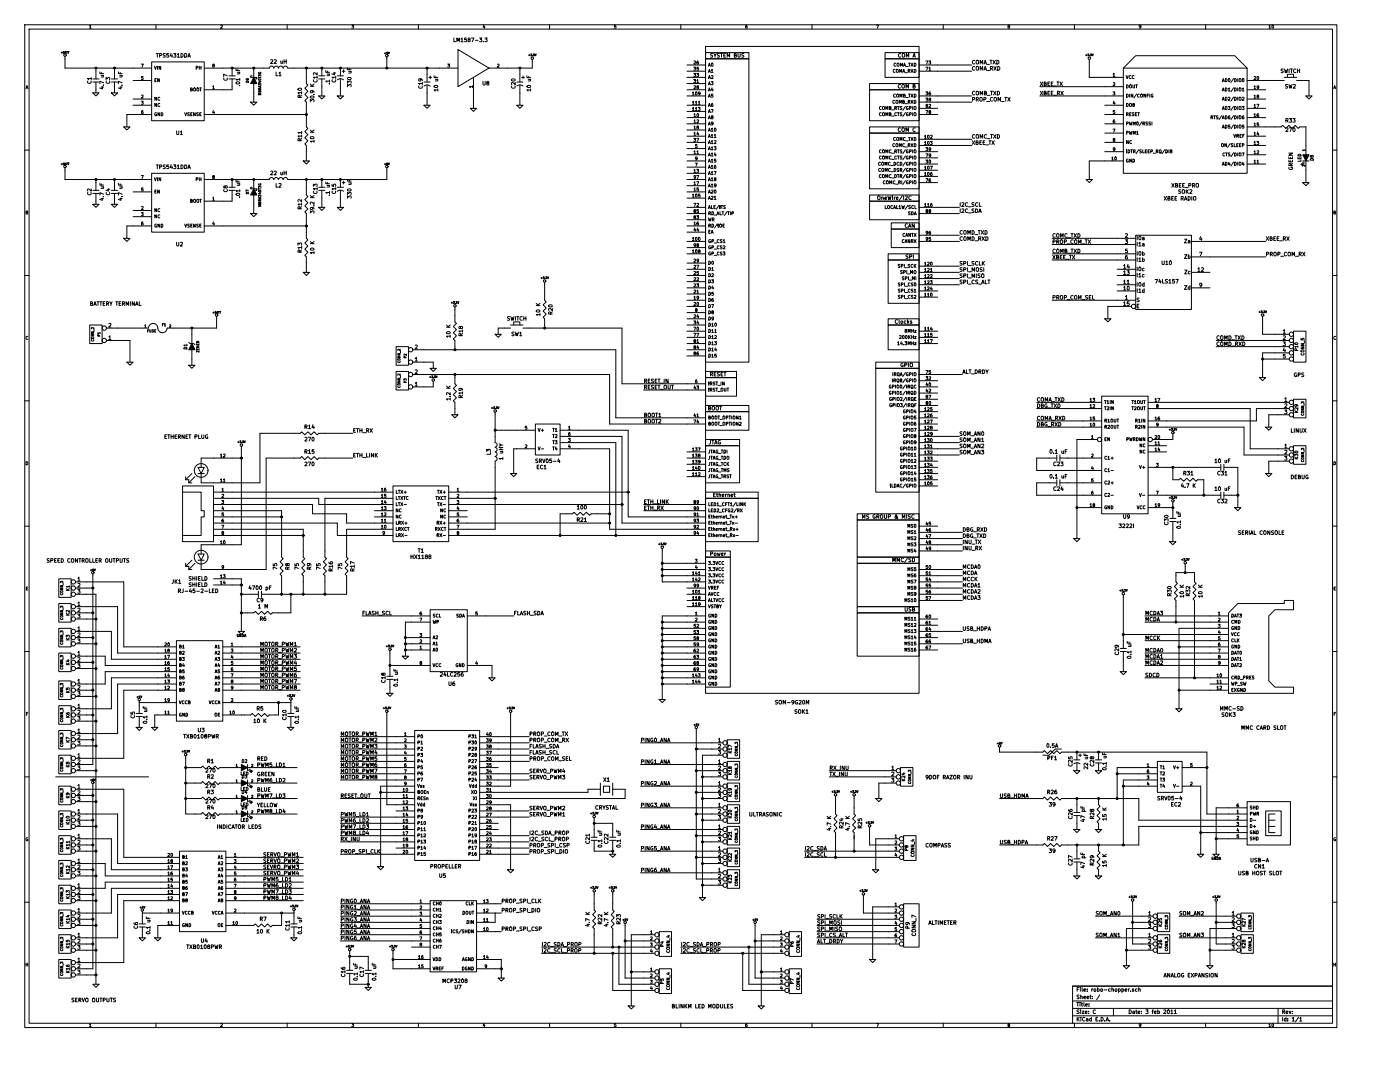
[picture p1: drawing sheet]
<svg xmlns="http://www.w3.org/2000/svg" width="279mm" height="216mm" viewBox="0 0 279 216" stroke-linecap="round" stroke-linejoin="round" font-family="sans-serif">
<g fill="none" stroke="#000" stroke-width=".2">
<path d="M4.9 4.9h261.9v200.1h-261.9zM5.2 17.7l.2-.6 .2 .6M5.2 17.5h.3M5.8 5.8h260.1v198.4h-260.1zM12.2 10.5h.3M12.3 10.4v.2M12.7 10.5l.1-.2h-.1v.3h.1v-.1M13 11.2v2.4h17.3M13 10.6l.1-.3 .1 .3M13 10.5h.2M13.3 10.3h.2M13.4 10.3v.3"/>
<path d="M13.6 10.3h.2M13.7 10.3v.3M17.5 16.2a.33 .33 0 0 0 .3 .4 .33 .33 0 0 0 .3-.4M17.9 5.2l.1-.2v.6M17.9 5.6h.3M18.2 15.7h-.7l.2 .2M18.2 15.5v.4M18.5 18.5h1.3l-.7 .6zM18.5 16.4h1.3M18.5 15.8h1.3M19.1 13.6v2.2M19.1 16.4v2.1"/>
<path d="M19.9 14.3v.4h.8M20.2 17.4h.5M20.2 15h.5M20.3 14.5v.2M20.4 17.3v.4l-.5-.1M20.6 17h.1M20.6 15v.3l-.4 .1M20.7 16.5l-.8-.3v.5M21.2 15.9v-.4l.3 .2v-.2h.3v.4M21.2 16.2a.33 .33 0 0 0 .3 .4 .33 .33 0 0 0 .3-.4M22.2 18.5h1.3l-.7 .6zM22.2 16.4h1.3"/>
<path d="M22.2 15.8h1.3M22.8 13.6v2.2M22.8 16.4v2.1M23.6 14.3v.4h.8M23.9 17.4h.5M23.9 15h.5M24 14.5v.2M24.1 17.3v.4l-.5-.1M24.3 17h.1M24.3 15v.3l-.4 .1M24.4 16.5l-.8-.3v.5M26.6 16.1h3.7"/>
<path d="M26.6 19.8h3.7M28.2 12.8h.4l-.3 .6M28.2 19h.3l.1 .1-.4 .5h.4M28.6 15.3h-.3l-.1 .3h.4v.2h-.4M30.3 12.4h10.5v11.7h-10.5zM30.8 13.2l.2 .6 .2-.6M30.9 16h.2M31.1 4.9v.9M31.2 10.7h.4M31.2 15.7h-.3v.6h.3M31.2 19.4v.6l-.3-.6v.6M31.4 10.7v.7"/>
<path d="M31.4 13.2v.6M31.8 15.7v.6l-.3-.6v.6M31.9 11.1l.3-.1 .1-.3h-.4v.7M31.9 19.5a.27 .27 0 0 0-.4 .2 .27 .27 0 0 0 .4 .2M32.1 13.2v.6l-.4-.6v.6M33 10.7h-.3l-.1 .1 .4 .3v.3h-.4M33.7 10.7h-.4v.3h.3l.1 .4h-.4M34.2 10.6l-.2 .6h.4M34.3 10.9v.5M34.6 10.7h.5l-.2 .3h.2v.4h-.5M35.4 10.9l.2-.2v.7M35.4 11.4h.4"/>
<path d="M36.1 10.7a.38 .38 0 0 1 .5 .3 .38 .38 0 0 1-.5 .4zM36.9 10.7a.38 .38 0 0 1 .4 .3 .38 .38 0 0 1-.4 .4zM37.5 11.4l.2-.7 .3 .7M37.6 11.2h.3M38 17.8h.3v-.2l-.3-.1v.7h.3l.1-.2-.1-.2M38.7 17.6h.3v.5h-.3zM39.2 13.5h.3v-.2l-.3-.1v.6M39.3 17.6h.3v.5h-.3zM39.8 13.2v.6M39.8 13.5h.3M39.9 17.5h.3M40 17.5v.7"/>
<path d="M40.1 13.2v.6M40.8 13.6h12.9a.46 .46 0 0 1 .5-.4 .46 .46 0 0 1 .4 .4M42.4 17.3l.2-.2v.6M42.4 17.7h.4M42.5 13.1v-.3h.2l.1 .2-.4 .2 .1 .2 .3-.1-.1-.2M44 5.1l.3-.1 .1 .2-.4 .4h.4M44.7 15.6a.33 .33 0 0 0 .3 .4 .33 .33 0 0 0 .3-.4M45.4 15.1l-.8-.3v.5M45.7 15.8h1.2M45.7 15.1h1.2M46.3 13.6v1.5M46.3 15.8v2.1h-5.5"/>
<path d="M47.1 13.7v.4h.8M47.1 16.4a.36 .36 0 0 1 .5-.1 .36 .36 0 0 1 .2 .4 .36 .36 0 0 1-.4 .1 .36 .36 0 0 1-.3-.4zM47.4 14.4h.5M47.5 13.8v.3M47.8 17.1h.1M47.8 14.4v.3h-.4M47.9 15.8h-.8l.2 .3M47.9 15.6v.5M49.1 15.7l.1 .2h.3l.1-.2h-.3l.1 .2M49.1 16.2h.1a.26 .26 0 0 1 .3 0 .26 .26 0 0 1 .1 .2h-.5zM50.3 15.1h-.3v.3h1.3v.4h-.4M50.6 15.4l.7 1.3h-1.3z"/>
<path d="M50.6 13.6v1.8M50.6 16.7v3.7M51.6 17v-.3l.2 .2v-.2h.2v.3M51.6 15.2v-.3l.2 .2v-.2h.2v.3M51.6 15.3v.3M51.6 15.5h.5M51.6 15.8h.4l.1 .1-.3 .1zM51.6 14.4a.22 .22 0 0 0 .2 .3 .22 .22 0 0 0 .2-.3l-.1 .1M51.8 16.3h.3M51.8 18.2l.1-.1 .2 .1v.1h-.5v-.2h.2v.2M51.8 17.8v-.2h-.2v.2h.5M51.9 16.2v.3l-.3-.1"/>
<path d="M51.9 17.1v.3M52.1 18.6h-.5l.3 .2-.3 .1h.5M52.1 17.1l-.5 .2 .5 .1M52.1 17.6l-.3 .1M54 12l.3-.1 .1 .2-.4 .5h.4M54.7 13.6a.46 .46 0 0 1 .4-.4 .46 .46 0 0 1 .5 .4 .47 .47 0 0 1 .4-.4 .47 .47 0 0 1 .5 .4M54.7 12l.3-.1 .2 .2-.5 .5h.5M55.1 14.4v.7h.4M55.7 14.6l.2-.2v.7M55.7 15.1h.4M56 12.2l.1 .4h.2M56.3 12.2v.4"/>
<path d="M56.5 13.6a.46 .46 0 0 1 .5-.4 .46 .46 0 0 1 .4 .4h34M56.7 11.9v.7M56.7 12.3h.4M57.1 11.9v.7M57.3 4.9v.9M59.5 17.7a.36 .36 0 0 1 .4-.2 .36 .36 0 0 1 .3 .4 .36 .36 0 0 1-.5 .2 .36 .36 0 0 1-.2-.4zM59.9 19.4l-.1-.3-.3-.1v.4h.7M60.2 18.5h-.7l.2 .2M60.2 18.3v.4M60.2 19l-.3 .2M61.1 13.6v3.1l.4 .3-.7 .6 .7 .6-.7 .6 .7 .7-.7 .6 .3 .3v4.9l.4 .3-.7 .6 .7 .7-.7 .6 .7 .6-.7 .6 .3 .3v3.1M61.9 17.2h.8"/>
<path d="M61.9 16.8l.5 .4M62 19.2a.35 .35 0 0 1 .4-.1 .35 .35 0 0 1 .2 .4 .36 .36 0 0 1-.4 .1 .36 .36 0 0 1-.2-.3zM62.3 18.1l.1 .3-.4 .1-.1-.3 .2-.1h.4l.2 .3M62.6 18.8h.1M62.6 15.9a.33 .33 0 0 0 .3 .5 .33 .33 0 0 0 .3-.5M62.7 16.8l-.4 .3M63.3 15.4h-.8l.3 .2M63.3 14.5v.5l-.5-.5-.3 .2 .1 .2M63.3 15.2v.4M63.6 19.1h1.2l-.6 .7zM63.6 15.8h1.2M63.6 15.1h1.2"/>
<path d="M64.2 13.6v1.5M64.2 15.8v3.3M65 14.1v.3h.8M65.3 14.8h.5M65.4 14.2v.2M65.7 16.7h.1M65.7 14.8v.3h-.4M65.8 16.2h-.8l.2 .2M65.8 16v.4M66.3 15.9a.33 .33 0 0 0 .3 .5 .33 .33 0 0 0 .3-.5M66.5 14.6h.5M66.7 14.5v.4l-.5-.2"/>
<path d="M67 15.4h-.7l.2 .2M67 15.2v.4M67.3 19.1h1.3l-.7 .7zM67.3 15.1h1.3M67.3 15.9l.6-.2 .7 .2M67.9 13.6v1.5M67.9 15.8v3.3M68.3 14.2h.5M68.6 13.9v.6M69.3 17.3v-.4l.3 .2 .1-.2h.3v.4M69.3 16.6v-.4l.3 .2 .1-.2h.3v.4M69.3 13.6v.3h.8"/>
<path d="M69.4 15.5a.35 .35 0 0 1 .4-.1 .35 .35 0 0 1 .2 .4 .36 .36 0 0 1-.4 .1 .36 .36 0 0 1-.2-.3zM69.6 14.3h.5M69.7 13.7v.2M70 14.3v.2l-.4 .1M70.2 5h.4l-.2 .2 .2 .1v.3h-.4M76.7 10.6h.3M76.9 10.5v.3M77.2 11.4v2.2M77.3 10.4h-.1v.2l.2 .1h-.2M77.5 10.4l.1 .4 .1-.4M83.5 4.9v.9M83.6 17.1a.33 .33 0 0 0 .3 .5 .33 .33 0 0 0 .3-.5"/>
<path d="M83.9 15.7l.1 .4h-.4l-.1-.2 .2-.2 .4 .1 .2 .3M84.3 16.7h-.8l.3 .2M84.3 16.4v.5M84.6 16.4h1.2M84.6 17.2l.6-.3 .6 .3M85.2 13.6v2.8M85.2 17v4M85.6 15.4h.5M85.9 15.2v.5M86.6 15.1v.4h.8M86.7 17.1a.35 .35 0 0 1 .4-.1 .35 .35 0 0 1 .2 .4 .36 .36 0 0 1-.4 .1 .36 .36 0 0 1-.2-.4zM86.9 15.8h.5"/>
<path d="M87 15.2v.3M87.3 15.8v.3l-.4 .1M87.4 17.9h-.8l.2 .3M87.4 17.7v.5M89.3 12.8h.4l-.2 .2 .2 .1v.2h-.4M90.6 7.6v.7h.3M91.2 8.3v-.7l.2 .5 .3-.5v.7M91.4 9.9l6.2 3.7-6.2 3.7zM92 7.8l.2-.2v.7M92 8.3h.4M93.1 7.6h-.4v.3h.4v.4h-.4M93.6 7.9l-.2-.1 .2-.2h.2v.2a.3 .3 0 0 0-.3 .1 .3 .3 0 0 0 0 .4h.3v-.3l-.1-.1"/>
<path d="M94.1 7.6h.5l-.3 .7M94.3 17.3h-.6l.2 .2M94.3 17.1v.4M94.5 15.4v6.2M94.8 8h.6M95.7 7.6h.5l-.3 .3h.2v.4h-.4M96.4 16.2v.6l.1 .2 .3-.2v-.6M96.5 8.3h.1M96.6 5l-.2 .4h.4M96.7 5.2v.4M96.8 7.6h.4l-.2 .3h.2v.4h-.4M97.3 16.6l-.2-.2 .2-.2 .2 .1v.2a.29 .29 0 0 0-.3 .1 .29 .29 0 0 0 0 .3h.3l.1-.2-.2-.1"/>
<path d="M99.3 12.8h.2l.1 .2-.4 .4h.4M102.1 17.1a.33 .33 0 0 0 .4 .5 .33 .33 0 0 0 .3-.5M102.1 15.8a.35 .35 0 0 1 .5-.1 .35 .35 0 0 1 .2 .4 .36 .36 0 0 1-.4 .1 .36 .36 0 0 1-.3-.4zM102.8 16.4v.5l-.5-.5-.2 .2v.3M103.1 16.4h1.3M103.1 17.2l.7-.3 .6 .3M103.8 13.6v2.8M103.8 17v4M104.1 15.4h.6M104.4 15.2v.5M105.2 15.1v.4h.7M105.2 17.1a.36 .36 0 0 1 .4-.1 .36 .36 0 0 1 .3 .4 .36 .36 0 0 1-.4 .1 .36 .36 0 0 1-.3-.4z"/>
<path d="M105.4 15.8h.5M105.5 11h.3M105.5 15.2v.3M105.6 10.9v.2M105.8 15.8l.1 .3-.5 .1M105.9 17.9h-.7l.2 .3M105.9 10.8h.2l-.1 .1 .1 .2h-.2M105.9 17.7v.5M106.2 11.9v1.7h-8.6M106.3 11.1h.1M106.4 10.8h.3l-.2 .1 .1 .2h-.2M106.8 10.8l.1 .3 .1-.3"/>
<path d="M109.7 4.9v.9M122.9 5h-.3v.3h.3v.3h-.3M135.9 4.9v.9M137.1 17.9h3.7M137.1 15.4h3.7M137.1 19.1h3.7M137.1 14.2h3.7M137.1 13h3.7M137.1 16.7h3.7M138.2 18.5l.2-.2v.7M138.2 19h.3M138.5 15.9h.3l-.2 .2 .2 .1v.2h-.3"/>
<path d="M138.5 14.6h.3l-.2 .3h.2v.3h-.3M138.5 13.4h.3l-.2 .2 .2 .1v.3h-.3M138.5 12.2h.2l.1 .2-.3 .4h.3M138.5 17.2l.2-.1 .1 .2-.3 .4h.3M138.8 18.4l.1-.1a.28 .28 0 0 1 .2 .4 .28 .28 0 0 1-.3 .2zM139 14.6h.4l-.2 .3h.2v.3h-.4M139.1 16.1l.2-.2v.6M139.1 16.5h.3M139.2 17.4l-.1-.1 .1-.2 .2 .1v.1a.25 .25 0 0 0-.3 .1 .25 .25 0 0 0 0 .3h.3l-.1-.3M139.4 12.2l-.3 .1v.4h.3l-.1-.3-.2 .1M139.4 13.4h-.3v.3h.3v.3h-.3M139.7 18.6l-.3 .1v-.3l.2-.1 .1 .2v.3l-.3 .2"/>
<path d="M140.8 9.3h42.6v129h-42.6zM140.8 11.7h8.7v60.6h-8.7zM140.8 10.5h8.7v1.2h-8.7zM141.4 16.9l.2-.6 .2 .6M141.4 15.7l.2-.6 .2 .6M141.4 14.5l.2-.7 .2 .7M141.4 13.2l.2-.6 .2 .6M141.4 18.2l.2-.7 .2 .7M141.4 19.4l.2-.6 .2 .6M141.4 14.3h.3M141.4 18h.3M141.4 16.8h.3"/>
<path d="M141.4 15.5h.3M141.4 13h.3M141.4 19.2h.3M141.9 16.3h.4l-.2 .2 .2 .1v.3h-.4M142 15.1h.2l.1 .2-.4 .4h.4M142 14l.1-.2v.7M142 14.5h.3M142 12.7l.1-.1a.28 .28 0 0 1 .2 .3 .28 .28 0 0 1-.3 .3zM142.1 17.5l-.1 .5h.3M142.2 10.7h-.2l-.2 .1 .4 .3v.3h-.4M142.2 17.8v.4M142.3 18.8h-.3v.3h.3v.2h-.3"/>
<path d="M142.5 10.7l.2 .4 .2-.4M142.7 11.1v.3M143.6 10.7h-.3l-.2 .1 .4 .3v.3h-.4M143.8 10.7h.4M144 10.7v.7M144.5 11h.2M144.8 10.7h-.3v.7h.3M145.1 11.4v-.7l.3 .5 .2-.5v.7M146.5 11h.4v-.3h-.4v.7h.3l.2-.2-.2-.2M147.3 10.7v.6l.1 .1 .3-.1v-.6M148.5 10.7h-.3l-.2 .1 .4 .3v.3h-.4M149.1 5l-.3 .2v.3l.3 .1-.1-.4-.2 .2"/>
<path d="M162.1 4.9v.9M173.5 16.7h9.9v1.2h-9.9zM173.5 17.9h9.9v6.2h-9.9zM174.9 5h.4l-.2 .6M176.6 11.7h6.8v3.7h-6.8zM176.6 10.5h6.8v1.2h-6.8zM178.6 13.9a.27 .27 0 0 0-.3 .2 .27 .27 0 0 0 .3 .3M178.7 18.8a.27 .27 0 0 0-.4 .3 .27 .27 0 0 0 .4 .2M178.8 12.7a.27 .27 0 0 0-.4 .2 .27 .27 0 0 0 .4 .3M178.9 13.9h.4l-.1 .5h-.3zM179 18.9h.3v.5l-.3-.1zM179.1 12.7h.3l-.1 .5-.2-.1z"/>
<path d="M179.5 14.5v-.7l.3 .5 .2-.5v.7M179.6 19.4v-.6l.2 .4 .2-.4v.6M179.7 13.2v-.6l.2 .4 .2-.4v.6M179.7 16.9a.33 .33 0 0 0-.5 .3 .33 .33 0 0 0 .5 .3M179.8 10.7a.33 .33 0 0 0-.5 .4 .33 .33 0 0 0 .5 .3M180.1 10.8l.1-.1 .3 .1-.1 .6-.3-.1zM180.1 16.9l.4 .1v.5l-.2 .1-.3-.1zM180.2 14.5l.2-.7 .2 .7M180.2 14.3h.3M180.3 13.2l.2-.6 .2 .6M180.3 19.1l.3-.1v-.2h-.3v.6h.2l.2-.2-.2-.1M180.4 13h.3"/>
<path d="M180.6 14.5h.5M180.8 19.5h.4M180.8 13.3h.4M180.8 17.6v-.7l.3 .5 .2-.5v.7M180.9 11.4v-.7l.2 .5 .3-.5v.7M181.2 14.2l.3-.1 .1-.2-.4-.1v.7M181.3 12.6h.4M181.3 18.8h.4M181.4 14.2l.2 .3M181.5 12.6v.6M181.5 18.8v.6M181.8 13.8l.4 .7"/>
<path d="M181.8 12.6l.4 .6M181.8 18.8l.4 .6M182.2 11.4l.2-.7 .3 .7M182.2 13.8l-.4 .7M182.2 12.6l-.4 .6M182.2 18.8l-.4 .6M182.2 17.2h.3l.1-.3h-.4v.7h.3l.2-.3-.2-.1M182.2 11.2h.4M182.5 13.8a.31 .31 0 0 1 .3 .3 .31 .31 0 0 1-.3 .4zM182.5 12.6a.31 .31 0 0 1 .3 .3 .31 .31 0 0 1-.3 .3zM182.5 18.8a.31 .31 0 0 1 .3 .3 .31 .31 0 0 1-.3 .3zM183.4 19.1h10.5"/>
<path d="M183.4 14.2h10.5M183.4 13h10.5M184.8 13.4h.4l-.3 .6M184.8 12.2h.4l-.3 .6M184.8 18.3h.4l-.3 .3h.2v.3h-.3M184.8 19.6h.4l-.3 .2 .2 .1v.2h-.3M185.4 12.2h.3l-.2 .2 .2 .1v.2h-.3M185.4 13.6l.2-.2v.6M185.4 14h.3M185.5 19.9l-.1-.2 .1-.1h.2v.2a.25 .25 0 0 0-.3 .1 .25 .25 0 0 0 .1 .3l.2-.1-.1-.2M185.7 18.3l-.3 .2v.3l.3 .1-.1-.3-.2 .1M188.2 4.9v.9"/>
<path d="M194.1 19.8h.4v-.3l-.4-.1v.8M194.5 18.3a.33 .33 0 0 0-.4 .3 .33 .33 0 0 0 .4 .3M194.5 13.3a.33 .33 0 0 0-.4 .3 .33 .33 0 0 0 .4 .3M194.5 12.1a.33 .33 0 0 0-.4 .3 .33 .33 0 0 0 .4 .3M194.8 19.8h.4v-.3l-.4-.1v.8M194.9 18.2l.4 .1v.5l-.2 .1-.3-.1zM194.9 13.3l.4 .1v.5l-.2 .1-.3-.1zM194.9 12.1h.4v.6l-.2 .1-.3-.1zM195 19.8l.3 .4M195.6 18.9v-.7l.3 .5 .2-.5v.7M195.6 14v-.7l.3 .5 .2-.5v.7M195.6 12.8v-.8l.3 .6 .2-.6v.8"/>
<path d="M195.7 19.5l.3 .1v.5l-.1 .1-.3-.1zM196.4 19.8h.3l.1-.3-.4-.1v.8M196.4 14l.2-.7 .3 .7M196.4 12.8l.2-.8 .3 .8M196.4 13.8h.4M196.4 12.6h.4M196.5 18.6l.3-.1v-.2l-.3-.1v.7h.3l.1-.2-.2-.1M196.9 14.1h.6M196.9 12.8h.6M197 19h.6M197.6 12h.4M197.7 13.7l.3-.1 .1-.3h-.4v.7"/>
<path d="M197.7 18.2h.4M197.8 12v.8M197.9 13.7l.2 .3M197.9 18.2v.7M198.1 19.5a.33 .33 0 0 0-.5 .3 .33 .33 0 0 0 .5 .3M198.2 12l.5 .8M198.3 18.2l.5 .7M198.3 13.3l.5 .7M198.5 19.5l.3 .1v.5l-.1 .1-.3-.1zM198.7 12l-.5 .8M198.8 18.2l-.5 .7M198.8 13.3l-.5 .7"/>
<path d="M198.9 12a.38 .38 0 0 1 .5 .4 .38 .38 0 0 1-.5 .4zM199 18.2a.38 .38 0 0 1 .5 .4 .38 .38 0 0 1-.5 .3zM199.1 13.3a.38 .38 0 0 1 .4 .3 .38 .38 0 0 1-.4 .4zM200.5 19.4h.4M200.7 19.4v.8M201.1 19.4l.5 .8M201.3 5.3l-.1-.1 .1-.2 .2 .1v.1a.25 .25 0 0 0-.3 .1 .25 .25 0 0 0 0 .3h.3l-.1-.3M201.6 19.4l-.5 .8M207.5 19.1h16.7M207.5 17.3h16.7M207.6 18.2l.5 .7M207.6 16.4l.5 .7"/>
<path d="M208.1 18.2l-.5 .7M208.1 16.4l-.5 .7M208.4 18.6l.3-.1v-.2l-.3-.1v.7h.3l.1-.2-.2-.1M208.4 16.7h.3v-.3h-.3v.7h.3l.1-.2-.2-.2M209.1 18.6h.3M209.1 16.7h.3M209.5 18.2h-.4v.7h.4M209.5 16.4h-.4v.7h.4M209.8 18.6h.2M209.8 16.7h.2M210.2 18.2h-.4v.7h.4M210.2 16.4h-.4v.7h.4"/>
<path d="M210.3 19h.6M210.3 17.2h.6M210.9 16.4h.5M211 18.6h.4v-.3l-.4-.1v.7M211.1 16.4v.7M211.2 18.6l.3 .3M211.5 16.4l.5 .7M211.7 18.2l.5 .7M212 16.4l-.5 .7M212.2 18.2l-.5 .7M214.4 4.9v.9M216.6 11h.3"/>
<path d="M216.8 10.9v.2M217.1 10.8h.2l-.1 .1 .1 .2h-.2M217.4 11.9v3.5h6.8M217.5 11.1h.1M217.6 10.8h.2l-.1 .1 .1 .2h-.2M217.9 10.8l.2 .3 .1-.3M222.1 18.3h.4l-.2 .3h.2v.3h-.4M222.2 14.8l.1-.2v.7M222.2 16.6l.2-.1 .1 .2-.4 .4h.4M222.2 15.3h.3M224.2 13.6h24.7v21h-24.7zM224.2 13.6l2.5-2.5h19.7l2.5 2.5"/>
<path d="M224.7 15.1l.2 .6 .2-.6M224.8 16.9a.31 .31 0 0 1 .4 .3 .31 .31 0 0 1-.4 .3zM224.8 18.8a.31 .31 0 0 1 .4 .3 .31 .31 0 0 1-.4 .3zM225.4 17h.4l-.1 .5h-.3zM225.4 18.8v.6M225.7 15.1a.27 .27 0 0 0-.4 .3 .27 .27 0 0 0 .4 .2M226.1 16.9l.1 .6 .2-.1v-.5M226.1 18.8v.6l-.4-.6v.6M226.3 15.1a.27 .27 0 0 0-.4 .3 .27 .27 0 0 0 .4 .2M226.6 16.9h.4M226.8 16.9v.6M226.8 18.8l-.5 .7"/>
<path d="M227.4 18.8a.27 .27 0 0 0-.4 .3 .27 .27 0 0 0 .4 .2M227.6 18.9h.4l-.1 .5-.3-.1zM227.7 5.3l-.3 .1v-.3l.2-.1 .1 .1v.4l-.3 .1M228.6 18.8v.6l-.3-.6v.6M228.9 19.1h.2M229.2 18.8h-.3v.6M229.5 18.8v.6M230.1 18.8a.27 .27 0 0 0-.4 .3 .27 .27 0 0 0 .4 .2l-.1-.2M240.6 4.9v.9M243.9 16.3l.2-.6 .2 .6M243.9 18.2l.2-.7 .2 .7M244 16.1h.3"/>
<path d="M244 19.8h.3M244 18h.3M244.5 15.7a.31 .31 0 0 1 .4 .3 .31 .31 0 0 1-.4 .3zM244.5 19.4a.31 .31 0 0 1 .4 .3 .31 .31 0 0 1-.4 .3zM244.5 17.5a.31 .31 0 0 1 .4 .3 .31 .31 0 0 1-.4 .4zM245.1 19.5l.3-.1 .1 .2-.4 .4h.4M245.1 17.7l.2-.2v.7M245.1 18.2h.4M245.2 15.8l.1-.1a.28 .28 0 0 1 .2 .3 .28 .28 0 0 1-.3 .2zM246.2 15.7l-.5 .8M246.2 19.4l-.5 .8M246.2 17.5l-.5 .8"/>
<path d="M246.4 15.7a.31 .31 0 0 1 .3 .3 .31 .31 0 0 1-.3 .3zM246.4 19.4a.31 .31 0 0 1 .3 .3 .31 .31 0 0 1-.3 .3zM246.4 17.5a.31 .31 0 0 1 .3 .3 .31 .31 0 0 1-.3 .4zM247 15.7v.6M247 17.5v.7M247 19.4v.6M247.3 15.8h.4l-.1 .5-.3-.1zM247.3 19.5h.4l-.1 .5-.3-.1zM247.3 17.6h.4l-.1 .5h-.3zM247.9 19.5l.3-.1 .1 .2-.4 .4h.4M247.9 17.7l.2-.2v.7M247.9 18.2h.4"/>
<path d="M248 15.8l.1-.1a.28 .28 0 0 1 .2 .3 .28 .28 0 0 1-.3 .2zM248.9 16.1h7.4M248.9 17.9h3.7M248.9 19.8h3.7M250.3 15.3h.2l.1 .1-.4 .5h.4M250.3 19.1l.1-.1v.6M250.3 17.3l.1-.2v.6M250.3 17.7h.3M250.3 19.6h.3M250.9 15.3h.1a.28 .28 0 0 1 .2 .3 .28 .28 0 0 1-.3 .2zM251 19.2l-.1-.1 .1-.1h.2v.2a.25 .25 0 0 0-.3 .1 .25 .25 0 0 0 0 .3l.3-.1-.1-.3M251.2 17.4l-.3 .1v-.3h.3v.4l-.3 .1"/>
<path d="M253.2 5.2l.2-.2v.6M253.2 5.6h.4M253.9 5.1l.1-.1a.28 .28 0 0 1 .2 .3 .28 .28 0 0 1-.3 .3zM256.1 13.8h-.3l-.1 .1 .4 .3v.2l-.4 .1M256.3 15.4h2.5M256.3 13.8l.2 .7 .2-.5 .1 .5 .2-.7M256.9 15.4v-.6h1.3v.6M257 16.9h-.3l-.2 .1 .4 .3v.2l-.4 .1M257.2 16.9l.2 .7 .1-.5 .2 .5 .2-.7M257.3 13.8v.7M257.5 13.8h.4M257.7 13.8v.7"/>
<path d="M258.1 16.9h.3l.1 .2-.4 .5h.4M258.6 13.8a.33 .33 0 0 0-.5 .3 .33 .33 0 0 0 .5 .3M258.8 16.1h2.4v3M258.9 13.8v.7M258.9 14.1h.5M259.4 13.8v.7M260.6 19.1h1.3l-.7 .7zM266.2 17.7l.2-.6 .2 .6M266.2 17.5h.3M4.9 30h.9M12.2 32.7h.3M12.3 32.6v.3"/>
<path d="M12.7 32.7l.1-.2h-.1v.4h.1v-.2M13 33.5v2.3h17.3M13 32.9l.1-.4 .1 .4M13 32.8h.2M13.3 32.5h.2M13.4 32.5v.4M13.6 32.5h.2M13.7 32.5v.4M17.5 38.4a.33 .33 0 0 0 .3 .5 .33 .33 0 0 0 .3-.5M18.2 37.7v.5l-.5-.5-.2 .1v.3M18.5 38h1.3M18.5 38.6h1.3"/>
<path d="M19.1 35.8v2.2M19.1 38.6v2.2M19.9 36.6v.3h.8M20.2 39.6h.5M20.2 37.3h.5M20.3 36.7v.2M20.4 39.5v.5l-.5-.2M20.6 39.2h.1M20.6 37.3v.3h-.4M20.7 38.8l-.8-.4v.5M21.2 38.4a.33 .33 0 0 0 .3 .5 .33 .33 0 0 0 .3-.5M21.4 37.8h.5"/>
<path d="M21.7 37.7v.4l-.6-.2M22.2 38h1.3M22.2 38.6h1.3M22.8 35.8v2.2M22.8 38.6v2.2M23.6 36.6v.3h.8M23.9 39.6h.5M23.9 37.3h.5M24 36.7v.2M24.1 39.5v.5l-.5-.2M24.3 39.2h.1M24.3 37.3v.3h-.4"/>
<path d="M24.4 38.8l-.8-.4v.5M24.7 25.3h1.2l-.6 .6zM26.6 38.3h3.7M26.6 21h3.7M28.2 35h.4l-.3 .6M28.2 20.2h.4l-.2 .2 .2 .1v.3h-.4M28.5 22l-.2 .2-.1 .4h.4l-.1-.3-.3 .1M28.6 37.5h-.3l-.1 .3h.4v.2h-.4M30.3 34.6h10.5v11.7h-10.5zM30.3 22.9h-5v2.4M30.8 35.5l.2 .6 .2-.6M30.9 38.2h.2"/>
<path d="M31.2 32.9h.4M31.2 37.9h-.3v.6h.3M31.2 22.5a.27 .27 0 0 0-.3 .3 .27 .27 0 0 0 .3 .2l-.1-.2M31.2 20.6v.6l-.3-.6v.6M31.4 32.9v.7M31.4 35.5v.6M31.8 37.9v.6l-.3-.6v.6M31.9 33.3h.3l.1-.3-.4-.1v.7M31.9 22.5v.6l-.4-.6v.6M31.9 20.7a.27 .27 0 0 0-.4 .2 .27 .27 0 0 0 .4 .3M32.1 35.5v.6l-.4-.6v.6M32.2 22.5a.31 .31 0 0 1 .3 .3 .31 .31 0 0 1-.3 .3z"/>
<path d="M33 32.9h-.3l-.1 .2 .4 .3v.2h-.4M33.7 32.9h-.4v.4l.3-.1 .1 .4h-.4M34.2 32.9l-.2 .5h.4M34.3 33.2v.4M34.6 32.9h.5l-.2 .3 .2 .1v.3h-.5M35.3 26.1v.6l.1 .2 .3-.2v-.6M35.4 33.1l.2-.2v.7M35.4 33.6h.4M36 26.3l.2-.2v.8M36 26.9h.4M36.1 32.9a.38 .38 0 0 1 .5 .4 .38 .38 0 0 1-.5 .3zM36.9 32.9a.38 .38 0 0 1 .4 .4 .38 .38 0 0 1-.4 .3z"/>
<path d="M36.9 22.5l.2 .6 .2-.6M37.5 33.6l.2-.7 .3 .7M37.6 33.4h.3M37.8 22.5h-.3v.3l.3 .2-.4 .1M38.1 22.8h.2M38.4 22.5h-.3v.6h.3M38.7 39.9h.3v.5l-.3-.1zM39 22.5v.6l-.4-.6v.6M39.2 35.8l.3-.1v-.2h-.3v.6M39.3 39.9h.3v.5l-.3-.1zM39.6 22.5h-.3v.3l.3 .2-.4 .1M39.8 35.5v.6"/>
<path d="M39.8 35.7h.3M39.9 39.8h.3M39.9 22.8h.2M40 39.8v.6M40.1 35.5v.6M40.2 22.5h-.3v.6h.3M40.8 35.8h12.9a.46 .46 0 0 1 .5-.4 .46 .46 0 0 1 .4 .4M40.8 22.9h20.3M42.4 39.5l.2-.2v.7M42.4 40h.4M42.5 35.3l-.1-.1 .1-.2 .3 .1v.1a.25 .25 0 0 0-.3 .1 .25 .25 0 0 0 0 .3h.3l-.1-.3M42.6 22l-.2 .5h.4"/>
<path d="M42.7 22.3v.4M44.7 37.8a.33 .33 0 0 0 .3 .5 .33 .33 0 0 0 .3-.5M45 37.2l.1-.1h.2v.4a.31 .31 0 0 1-.3-.1 .31 .31 0 0 1-.1-.3h-.2l-.1 .3 .2 .1 .2-.1M45.7 38h1.2M45.7 37.4h1.2M46.3 38v2.1h-5.5M46.3 35.8v1.6M47.1 36v.3h.8M47.1 38.7a.36 .36 0 0 1 .5-.2 .36 .36 0 0 1 .2 .4 .36 .36 0 0 1-.4 .1 .36 .36 0 0 1-.3-.3zM47.4 36.7h.5M47.5 36.1v.2M47.8 39.3h.1"/>
<path d="M47.8 36.7v.2l-.4 .1M47.9 38.1h-.8l.2 .2M47.9 37.9v.4M49.1 38.5l.1-.1a.26 .26 0 0 1 .3 0 .26 .26 0 0 1 .1 .3h-.5zM49.6 38.1l-.5-.2v.3M50 20.4h1.3l-.7 .6zM50.3 37.4h-.3v.3h1.3v.3h-.4M50.6 37.7l.7 1.2h-1.3zM50.6 35.8v1.9M50.6 38.9v3.7M51.6 39.2v-.3l.2 .2v-.2h.2v.3M51.6 37.4v-.3l.2 .2v-.1h.2v.2"/>
<path d="M51.6 37.6v.2M51.6 37.7h.5M51.6 38h.4l.1 .1-.3 .2zM51.6 36.7a.22 .22 0 0 0 .2 .3 .22 .22 0 0 0 .2-.4l-.1 .1M51.8 38.5h.3M51.9 38.4v.3l-.3-.1M51.9 39.4v.2M52.1 39.3l-.5 .2 .5 .2M52.1 39.8l-.3 .2M54 34.2l.3-.1 .1 .3-.4 .5h.4M54.7 35.8a.46 .46 0 0 1 .4-.4 .46 .46 0 0 1 .5 .4 .47 .47 0 0 1 .4-.4 .47 .47 0 0 1 .5 .4M54.7 34.2l.3-.1 .2 .3-.5 .5h.5"/>
<path d="M55.1 36.6v.8h.4M55.7 36.7l.3-.1 .1 .2-.5 .6h.5M56 34.4l.1 .4h.2M56.3 34.4v.5M56.7 34.1v.8M56.7 34.5h.4M57.1 34.1v.8M59.9 28.1l-.1-.4h-.3v.4h.7M60.2 39.8v.5l-.5-.5-.2 .2v.3M60.2 27.2h-.7l.2 .2M60.2 26.4h-.7l.2 .3M60.2 26.2v.5"/>
<path d="M60.2 26.9v.5M60.2 27.6l-.3 .3M60.5 32.1h1.3l-.7 .6zM61.1 35.8v3.1l.4 .3-.7 .6 .7 .7-.7 .6 .7 .6-.7 .6 .3 .3v5l.4 .3-.7 .6 .7 .6-.7 .6 .7 .6-.7 .7 .3 .3v3M61.9 20.3v-.4l.3 .2 .1-.2h.3v.4M61.9 39.4h.8M61.9 39l.5 .4M61.9 26.4h.8M61.9 26l.5 .4M62 27.3a.35 .35 0 0 1 .4-.1 .35 .35 0 0 1 .2 .4 .36 .36 0 0 1-.4 .1 .36 .36 0 0 1-.2-.3zM62.5 37.2v-.5l.3 .3 .1-.2h.3v.4M62.6 38.1a.33 .33 0 0 0 .3 .5 .33 .33 0 0 0 .3-.5"/>
<path d="M62.7 28.2h-.8l.2 .2M62.7 28v.4M62.7 39l-.4 .3M62.7 26l-.4 .3M63.3 37.7h-.8l.3 .2M63.3 37.4v.5M63.6 38h1.2M63.6 37.4h1.2M64.2 35.8v1.6M64.2 38v3.4M65 36.3v.4h.8M65.3 37h.5"/>
<path d="M65.4 36.4v.3M65.7 39h.1M65.7 37v.3h-.4M65.8 38.4h-.8l.2 .2M65.8 38.2v.4M66.3 36.8v.3l.3 .1v-.4h.3v.4M66.3 38.1a.33 .33 0 0 0 .3 .5 .33 .33 0 0 0 .3-.5M67 37.7h-.7l.2 .2M67 37.4v.5M67.3 37.4h1.3M67.3 38.2l.6-.3 .7 .3M67.9 35.8v1.6"/>
<path d="M67.9 38v3.4M68.3 36.4h.5M68.6 36.2v.5M69.3 39.6v-.5l.3 .2 .1-.2h.3v.5M69.3 38.8v-.4l.3 .2 .1-.2h.3v.4M69.3 35.8v.3h.8M69.4 37.8a.36 .36 0 0 1 .4-.2 .36 .36 0 0 1 .2 .4 .36 .36 0 0 1-.4 .2 .36 .36 0 0 1-.2-.4zM69.6 36.5h.5M69.7 35.9v.2M70 36.5v.3h-.4M76.7 32.7h.3M76.9 32.6v.3"/>
<path d="M77.2 33.5v2.3h-19.8a.47 .47 0 0 0-.4-.4 .47 .47 0 0 0-.5 .4M77.3 32.5l-.1 .2v.1l.1 .1v-.2h-.1M77.5 32.5l.1 .4 .1-.4M84.6 21h1.2l-.6 .6zM93.9 21.6h1.2l-.6 .6zM103.1 21h1.3l-.6 .6zM137.1 35.8h3.7M137.1 32.1h3.7M137.1 38.3h3.7M137.1 21h3.7M137.1 24.7h3.7M137.1 28.4h3.7"/>
<path d="M137.1 30.9h3.7M137.1 27.2h3.7M137.1 23.5h3.7M137.1 29.6h3.7M137.1 33.4h3.7M137.1 34.6h3.7M137.1 37.1h3.7M137.1 25.9h3.7M137.1 22.2h3.7M137.1 39.5h3.7M138.2 20.4l.2-.2v.6M138.2 21.6l.2-.2v.6"/>
<path d="M138.2 38.9l.2-.2v.6M138.2 20.8h.3M138.2 22h.3M138.2 39.3h.3M138.5 27.6h.3l-.2 .2 .2 .1v.3h-.3M138.5 22.9l.2-.2v.6M138.5 30.3l.2-.2v.6M138.5 24.1l.2-.2v.6M138.5 34l.2-.2v.6M138.5 26.6l.2-.2v.6M138.5 37.7l.2-.2v.6M138.5 36.4l.2-.1v.6"/>
<path d="M138.5 25.3l.2-.2v.7M138.5 30.7h.3M138.5 27h.3M138.5 23.3h.3M138.5 24.5h.3M138.5 34.4h.3M138.5 38.1h.3M138.5 36.9h.3M138.5 25.8h.3M138.7 32.5h.5l-.3 .7M138.8 20.4l.2-.2v.6M138.8 21.6l.2-.2v.6"/>
<path d="M138.8 20.8h.3M138.8 22h.3M138.8 35.3l-.3 .1v-.3l.2-.1 .1 .1v.4l-.3 .1M138.8 38.8l.1-.1a.28 .28 0 0 1 .2 .3 .28 .28 0 0 1-.3 .3zM139 33.8h.4l-.2 .2 .2 .1v.2h-.4M139 36.3h.5l-.3 .6M139 27.6h.5l-.3 .6M139 35h.5l-.3 .6M139.1 30.3l.2-.2v.6M139.1 24l.2-.1 .1 .2-.4 .4h.4M139.1 30.7h.3M139.1 28.8h-.3v.3h.3v.3h-.3"/>
<path d="M139.1 31.6l-.3 .1v-.3l.2-.1 .1 .1v.4l-.3 .1M139.1 22.7h.1a.28 .28 0 0 1 .2 .3 .28 .28 0 0 1-.3 .2zM139.2 25.4l-.1-.1 .1-.2 .2 .1v.1a.25 .25 0 0 0-.3 .1 .25 .25 0 0 0 0 .3h.3l-.1-.3M139.2 26.3l-.1 .5h.4M139.3 21.4h.4l-.2 .3h.2v.3h-.4M139.4 26.6v.4M139.4 20.4l.2-.2v.6M139.4 20.8h.3M139.4 37.5h-.3v.3h.3v.2h-.3M139.7 38.7h-.3v.3h.3v.3h-.3M141.4 29.9l.2-.6 .2 .6M141.4 33.6l.2-.6 .2 .6"/>
<path d="M141.4 32.4l.2-.7 .2 .7M141.4 23.7l.2-.6 .2 .6M141.4 31.1l.2-.6 .2 .6M141.4 25l.2-.7 .2 .7M141.4 34.8l.2-.6 .2 .6M141.4 27.4l.2-.6 .2 .6M141.4 38.5l.2-.6 .2 .6M141.4 37.3l.2-.6 .2 .6M141.4 28.7l.2-.7 .2 .7M141.4 36.1l.2-.6 .2 .6M141.4 26.2l.2-.6 .2 .6M141.4 21.2l.2-.6 .2 .6"/>
<path d="M141.4 22.5l.2-.6 .2 .6M141.4 39.8l.2-.6 .2 .6M141.4 39.6h.3M141.4 33.4h.3M141.4 23.5h.3M141.4 29.7h.3M141.4 32.2h.3M141.4 31h.3M141.4 24.8h.3M141.4 34.7h.3M141.4 27.2h.3M141.4 38.4h.3"/>
<path d="M141.4 37.1h.3M141.4 28.5h.3M141.4 35.9h.3M141.4 26h.3M141.4 21.1h.3M141.4 22.3h.3M141.9 21.9h.4l-.2 .6M142 29.5l.1-.2v.6M142 33.2l.1-.2v.6M142 31.9l.1-.2v.7M142 30.7l.1-.2v.6M142 34.4l.1-.2v.6"/>
<path d="M142 27l.1-.2v.6M142 38l.2-.1 .1 .2-.4 .4h.4M142 36.9l.1-.2v.6M142 28.2l.1-.2v.7M142 35.6l.1-.1v.6M142 25.8l.1-.2v.6M142 39.2h.2l.1 .1-.4 .5h.4M142 29.9h.3M142 33.6h.3M142 32.4h.3M142 31.1h.3M142 34.8h.3"/>
<path d="M142 27.4h.3M142 37.3h.3M142 28.7h.3M142 36.1h.3M142 26.2h.3M142.1 23.4l-.1-.2 .1-.1 .2 .1v.1a.25 .25 0 0 0-.3 .1 .25 .25 0 0 0 0 .3h.3l-.1-.3M142.2 20.6l-.2 .2v.3l.3 .1-.1-.3-.2 .1M142.3 24.6l-.3 .1v-.3l.2-.1 .1 .2v.3l-.3 .2M142.5 29.3h.4l-.2 .2 .2 .1v.2h-.4M142.5 34.2h.4l-.2 .6M142.6 27l.1-.2v.6M142.6 28.1l.2-.1 .1 .2-.4 .5h.4"/>
<path d="M142.6 39.3l.1-.1v.6M142.6 39.8h.3M142.6 27.4h.3M142.6 38l.1-.1a.28 .28 0 0 1 .2 .3 .28 .28 0 0 1-.3 .3zM142.6 25.6h.1a.28 .28 0 0 1 .2 .3 .28 .28 0 0 1-.3 .2zM142.7 35.7l-.1-.1 .1-.1h.2v.2a.25 .25 0 0 0-.3 .1 .25 .25 0 0 0 0 .2h.3l-.1-.3M142.7 30.5l-.1 .4h.3M142.8 33l-.2 .1v.4h.3l-.1-.3-.2 .1M142.8 30.7v.4M142.9 31.7h-.3v.3h.3v.3h-.3M142.9 37h-.3v-.3h.2l.1 .1v.4l-.3 .1M173.5 25.3h9.9v1.3h-9.9z"/>
<path d="M173.5 38.9h9.9v1.2h-9.9zM173.5 26.6h9.9v11.1h-9.9zM175.3 39.1l.3 .1v.5l-.1 .1-.3-.1zM175.7 32.4a.27 .27 0 0 0-.4 .3 .27 .27 0 0 0 .4 .2M175.7 33.7a.27 .27 0 0 0-.3 .2 .27 .27 0 0 0 .3 .3M175.9 34.9a.27 .27 0 0 0-.4 .2 .27 .27 0 0 0 .4 .3M175.9 21.3a.27 .27 0 0 0-.4 .3 .27 .27 0 0 0 .4 .2M175.9 22.5a.27 .27 0 0 0-.4 .3 .27 .27 0 0 0 .4 .2M175.9 30a.27 .27 0 0 0-.4 .2 .27 .27 0 0 0 .4 .2M175.9 31.2a.27 .27 0 0 0-.4 .2 .27 .27 0 0 0 .4 .3M176 39.4h.2l.1 .4M176 39.3v.5"/>
<path d="M176 32.4h.3v.6l-.3-.1zM176 33.7h.3v.5l-.3-.1zM176.1 34.9h.4l-.1 .5h-.3zM176.1 21.3h.4l-.1 .5h-.3zM176.1 22.6h.4l-.1 .5-.3-.1zM176.1 30h.4l-.1 .5-.3-.1zM176.1 31.2h.4l-.1 .5h-.3zM176.6 39.6l.4-.1-.1-.1h-.3v.4h.3M176.6 33v-.6l.2 .4 .2-.4v.6M176.6 36.1a.27 .27 0 0 0-.3 .3 .27 .27 0 0 0 .3 .2M176.6 34.2v-.6l.3 .4 .2-.4v.6M176.8 35.5v-.7l.2 .5 .2-.5v.7"/>
<path d="M176.8 21.9v-.7l.2 .5 .2-.5v.7M176.8 23.1v-.6l.2 .4 .2-.4v.6M176.8 30.5v-.6l.2 .4 .2-.4v.6M176.8 31.7v-.6l.2 .5 .2-.5v.6M176.9 36.2h.4l-.1 .5-.3-.1zM177.2 39.1l.2 .7 .1-.5 .2 .5 .1-.7M177.5 21.5h.3v-.2l-.3-.1v.7h.2l.1-.2-.1-.2M177.5 22.8h.3v-.3h-.3v.6h.2l.1-.2-.1-.1M177.6 36.7v-.6l.2 .4 .2-.4v.6M177.7 32.4a.27 .27 0 0 0-.4 .3 .27 .27 0 0 0 .4 .2M177.7 33.7a.27 .27 0 0 0-.4 .2 .27 .27 0 0 0 .4 .3M177.8 33h.5"/>
<path d="M177.8 34.9a.27 .27 0 0 0-.4 .2 .27 .27 0 0 0 .4 .3M177.8 34.3h.5M177.8 30a.27 .27 0 0 0-.3 .2 .27 .27 0 0 0 .3 .2M177.8 31.2a.27 .27 0 0 0-.3 .2 .27 .27 0 0 0 .3 .3M177.9 35.5h.5M178 30.6h.4M178 21.9h.4M178 23.2h.4M178 31.8h.4M178.1 39.1v.1M178.1 39.3v.5M178.4 32.4a.31 .31 0 0 1 .4 .3 .31 .31 0 0 1-.4 .3z"/>
<path d="M178.4 33.6a.31 .31 0 0 1 .4 .3 .31 .31 0 0 1-.4 .3zM178.5 39.3v.5M178.5 20.1a.27 .27 0 0 0-.3 .2 .27 .27 0 0 0 .3 .3M178.5 28.7a.27 .27 0 0 0-.3 .3 .27 .27 0 0 0 .3 .2M178.6 34.8a.31 .31 0 0 1 .3 .3 .31 .31 0 0 1-.3 .4zM178.6 21.6l.3-.1v-.2l-.3-.1v.7M178.6 30.2h.3v-.2l-.3-.1v.6M178.6 36.1a.27 .27 0 0 0-.4 .3 .27 .27 0 0 0 .4 .2M178.7 39.3l-.2 .2M178.7 27.5a.27 .27 0 0 0-.4 .2 .27 .27 0 0 0 .4 .3M178.7 21.6l.2 .3M178.7 36.7h.5"/>
<path d="M178.7 30.2l.2 .3M178.8 20.1h.4l-.1 .5-.3-.1zM178.8 28.7h.4l-.1 .6-.3-.1zM178.9 39.6l.4-.1-.1-.1h-.3v.4h.3M178.9 22.5a.27 .27 0 0 0-.3 .3 .27 .27 0 0 0 .3 .2M178.9 31.2a.27 .27 0 0 0-.3 .2 .27 .27 0 0 0 .3 .3M179 27.5h.3v.5h-.3zM179.1 34.8h.3M179.1 22.5h.4M179.1 29.9h.4M179.1 31.1h.4M179.1 21.2h.4"/>
<path d="M179.3 34.8v.7M179.3 21.2v.7M179.3 22.5v.6M179.3 29.9v.6M179.3 31.1v.6M179.3 36.4h.3l.1-.3h-.4v.6M179.4 32.4a.27 .27 0 0 0-.4 .3 .27 .27 0 0 0 .4 .2M179.4 33.6l-.3 .1v.2l.3 .2-.4 .1M179.5 20.6v-.6l.2 .5 .2-.5v.6M179.5 29.3v-.6l.2 .4 .2-.4v.6M179.5 36.4l.2 .3M179.6 28v-.6l.2 .5 .2-.5v.6"/>
<path d="M179.6 32.4a.31 .31 0 0 1 .4 .3 .31 .31 0 0 1-.4 .3zM179.6 35.2l.3-.1 .1-.2-.4-.1v.7M179.6 33.9h.3l.1-.2-.4-.1v.6M179.7 25.6a.33 .33 0 0 0-.5 .3 .33 .33 0 0 0 .5 .3M179.8 35.2l.2 .3M179.8 33.9l.2 .3M180 36.1v.6M180 21.3h-.3v.2l.3 .3h-.4M180 22.5h-.3v.3l.3 .2-.4 .1M180 29.9l-.3 .1v.2l.3 .2-.4 .1M180 31.2h-.3v.2l.3 .2-.4 .1M180 25.6l.2-.1 .3 .1-.1 .6-.4-.1z"/>
<path d="M180.1 39l-.6 1M180.2 20.3h.2l.1-.2-.3-.1v.6h.2l.1-.2-.1-.1M180.3 39.1v.7M180.5 28.7a.27 .27 0 0 0-.4 .3 .27 .27 0 0 0 .4 .2M180.6 20.7h.5M180.6 29.3h.5M180.7 39.2l.2-.1 .2 .2-.5 .5h.5M180.7 27.5a.27 .27 0 0 0-.4 .2 .27 .27 0 0 0 .4 .3M180.7 32.3l-.5 .8M180.7 21.2l-.5 .8M180.7 36l-.5 .8M180.7 22.5l-.5 .7"/>
<path d="M180.7 29.9l-.5 .8M180.7 31.1l-.5 .8M180.7 34.8l-.5 .8M180.7 33.6l-.5 .8M180.8 28.1h.4M180.8 26.2v-.7l.3 .5 .2-.5v.7M181.2 32.4a.27 .27 0 0 0-.3 .3 .27 .27 0 0 0 .3 .2l-.1-.2M181.2 21.3a.28 .28 0 0 0-.3 .3 .28 .28 0 0 0 .3 .2l-.1-.2M181.2 36.1a.27 .27 0 0 0-.3 .3 .27 .27 0 0 0 .3 .2l-.1-.2M181.2 22.5a.27 .27 0 0 0-.3 .3 .27 .27 0 0 0 .3 .2l-.1-.2M181.2 29.9a.28 .28 0 0 0-.3 .3 .28 .28 0 0 0 .3 .2l-.1-.1M181.2 31.2a.27 .27 0 0 0-.3 .2 .27 .27 0 0 0 .3 .3l-.1-.2"/>
<path d="M181.2 34.9a.27 .27 0 0 0-.3 .2 .27 .27 0 0 0 .3 .3l-.1-.2M181.2 33.6a.28 .28 0 0 0-.3 .3 .28 .28 0 0 0 .3 .3l-.1-.2M181.2 20.3h.3l.1-.2-.4-.1v.6M181.2 29h.3l.1-.3h-.4v.6M181.3 27.4h.4M181.4 20.3l.2 .3M181.4 29l.2 .3M181.5 27.4v.6M181.5 32.7h.3v-.3h-.3v.6M181.5 21.6l.3-.1v-.2l-.3-.1v.7M181.5 36.4h.3v-.3h-.3v.6M181.5 22.8h.3v-.3h-.3v.6"/>
<path d="M181.5 30.2h.3v-.2l-.3-.1v.6M181.5 31.5l.3-.1v-.2l-.3-.1v.6M181.5 35.2l.3-.1v-.2l-.3-.1v.7M181.5 33.9h.3v-.2l-.3-.1v.6M181.8 20l.4 .6M181.8 27.4l.4 .6M181.8 28.7l.4 .6M181.8 39.2a.33 .33 0 0 0-.4 .3 .33 .33 0 0 0 .4 .3M182.1 21.2v.7M182.1 22.5v.6M182.1 29.9v.6M182.1 31.1v.6"/>
<path d="M182.1 32.4v.6M182.1 33.6v.6M182.1 34.8v.7M182.1 36.1v.6M182.2 20l-.4 .6M182.2 27.4l-.4 .6M182.2 28.7l-.4 .6M182.4 32.4h.4l-.1 .6-.3-.1zM182.4 21.3h.4l-.1 .5h-.3zM182.4 36.2h.4l-.1 .5-.3-.1zM182.4 22.6h.4l-.1 .5-.3-.1zM182.4 30h.4l-.1 .5-.3-.1z"/>
<path d="M182.4 31.2h.4l-.1 .5h-.3zM182.4 34.9h.4l-.1 .5h-.3zM182.4 33.7h.4l-.1 .5-.3-.1zM182.5 20a.31 .31 0 0 1 .3 .3 .31 .31 0 0 1-.3 .3zM182.5 27.4a.31 .31 0 0 1 .3 .3 .31 .31 0 0 1-.3 .3zM182.5 28.7a.31 .31 0 0 1 .3 .3 .31 .31 0 0 1-.3 .3zM182.7 25.6a.33 .33 0 0 0-.5 .3 .33 .33 0 0 0 .5 .3M183.4 22.9h3.7M183.4 20.4h10.5M183.4 29h10.5M183.4 27.8h10.5M183.4 32.7h3.7"/>
<path d="M183.4 36.4h3.7M183.4 30.3h3.7M183.4 21.6h3.7M183.4 31.5h3.7M183.4 35.2h3.7M183.4 34h3.7M184.5 27.2l.2-.2v.6M184.5 28.4l.2-.2v.6M184.5 34.6l.2-.2v.6M184.5 33.4l.2-.2v.6M184.5 28.8h.4M184.5 27.6h.4"/>
<path d="M184.5 35h.4M184.5 33.8h.4M184.8 31.9h.4l-.3 .3h.2v.3h-.3M184.8 35.6h.4l-.3 .7M184.8 22h.4l-.3 .7M184.8 29.5h.4l-.3 .2 .2 .1v.2h-.3M184.8 30.7h.4l-.3 .6M184.9 21.1l-.1-.1 .1-.2 .2 .1v.1a.25 .25 0 0 0-.2 .1 .25 .25 0 0 0 0 .3h.2l-.1-.3M185.2 27.1v-.1a.28 .28 0 0 1 .3 .3 .28 .28 0 0 1-.3 .2zM185.2 28.3v-.1a.28 .28 0 0 1 .3 .3 .28 .28 0 0 1-.3 .3zM185.2 34.5v-.1a.28 .28 0 0 1 .3 .3 .28 .28 0 0 1-.3 .3zM185.2 33.2a.28 .28 0 0 1 .3 .3 .28 .28 0 0 1-.3 .2z"/>
<path d="M185.4 20.9l.2-.1 .1 .2-.3 .4h.3M185.5 32v-.1a.28 .28 0 0 1 .3 .4 .28 .28 0 0 1-.3 .2zM185.5 22.3l-.1-.1 .1-.2 .2 .1v.2a.25 .25 0 0 0-.2 0 .25 .25 0 0 0-.1 .3h.3l-.1-.3M185.7 28.2h.3l-.2 .3h.2v.3h-.3M185.7 33.2h.4l-.3 .6M185.7 35.6l-.3 .2v.3l.3 .1-.1-.3-.2 .1M185.7 27.1l.2-.1 .1 .2-.3 .4h.3M185.7 29.7l-.2 .1-.1-.3 .3 .1v.3l-.2 .2M185.7 31l-.2 .1-.1-.3 .2-.1 .1 .1v.4l-.2 .1M186 34.4l-.3 .1v.4l.3 .1-.1-.4-.2 .2M194 28.1l.5 .7M194.5 26.9a.33 .33 0 0 0-.4 .3 .33 .33 0 0 0 .4 .3"/>
<path d="M194.5 28.1l-.5 .7M194.8 28.4h.3l.1-.2-.4-.1v.7h.3l.1-.2-.2-.2M194.9 26.9l.4 .1v.5l-.2 .1-.3-.1zM195.5 28.4h.3M195.6 27.6v-.7l.3 .5 .2-.5v.7M195.9 28.1h-.4v.7h.4M196.2 28.4h.3M196.6 28.1h-.4v.7h.4M196.7 28.9h.6M196.9 26.9a.33 .33 0 0 0-.5 .3 .33 .33 0 0 0 .5 .3M196.9 20.3h.6M197 27.7h.6"/>
<path d="M197.3 28.1h.5M197.6 28.1v.7M197.7 26.9h.4M197.9 26.9v.7M197.9 28.1l.5 .7M198.3 26.9l.5 .7M198.4 28.1l-.5 .7M198.8 26.9l-.5 .7M199 26.9a.37 .37 0 0 1 .5 .3 .37 .37 0 0 1-.5 .4zM199.2 20.2v-.8l.2 .6 .3-.6v.8M199.9 20.3h.5M216.8 35.8h1.2l-.6 .6z"/>
<path d="M220.5 22.9h3.7M220.5 21h3.7M220.5 24.7h3.7M220.5 26.6h3.7M220.5 28.4h3.7M220.5 30.3h3.7M221.9 31.5l.1-.2v.6M221.9 31.9h.3M222.1 25.8h.4l-.2 .6M222.3 27.9l-.1-.1 .1-.2 .2 .1v.1a.25 .25 0 0 0-.3 .1 .25 .25 0 0 0 0 .3h.3l-.1-.3M222.3 20.2l-.1 .4h.3M222.4 23.9l-.2 .2v.3l.3 .1-.1-.4-.2 .2"/>
<path d="M222.4 20.4v.4M222.5 22h-.3v.3h.3v.3h-.3M222.5 29.7l-.3 .1v-.3l.3 .1v.3l-.3 .2M222.5 31.4l.1-.1a.28 .28 0 0 1 .2 .3 .28 .28 0 0 1-.3 .3zM224.2 32.1h-6.8v3.7M224.8 20.6a.31 .31 0 0 1 .4 .3 .31 .31 0 0 1-.4 .3zM224.8 22.8h.3v-.3h-.3v.6M224.8 24.7l.3-.1v-.2l-.3-.1v.7M224.8 26.5h.3v-.3h-.3v.6M224.8 30.4v.1M224.8 29.9v.4M225 22.8l.2 .3"/>
<path d="M225.1 29.9a.31 .31 0 0 1 .4 .3 .31 .31 0 0 1-.4 .3zM225.1 31.8a.27 .27 0 0 0-.3 .3 .27 .27 0 0 0 .4 .2l-.1-.2M225.2 28v.7l-.4-.7v.7M225.4 24.3l.1 .7 .2-.5 .1 .5 .1-.7M225.4 26.2l.1 .6 .2-.4 .1 .4 .1-.6M225.4 20.7h.4l-.1 .5h-.3zM225.4 22.8h.3M225.7 29.9h.3M225.7 22.5h-.3v.6h.3M225.8 31.7v.7l-.4-.7v.7M225.8 28.1a.27 .27 0 0 0-.4 .2 .27 .27 0 0 0 .4 .3M225.8 29.9v.6"/>
<path d="M226.1 31.7a.31 .31 0 0 1 .3 .4 .31 .31 0 0 1-.3 .3zM226.1 25v-.7l.3 .5 .2-.5v.7M226.1 26.8v-.6l.3 .4 .2-.4v.6M226.2 20.9l-.1-.2 .2-.1 .1 .2-.3 .2 .1 .2 .2-.1-.1-.2M226.2 30.2h.3v-.2l-.3-.1v.6M226.3 22.5h-.3v.3l.3 .2-.3 .1M226.4 30.2l.2 .3M226.6 22.8h.2M226.8 26.4l.2-.2v.6M226.8 26.8h.4M226.9 24.4l.1-.1a.28 .28 0 0 1 .2 .4 .28 .28 0 0 1-.3 .2zM226.9 22.5h-.3v.6h.3"/>
<path d="M227.1 22.5h.3M227.2 22.5v.6M227.3 29.9l-.6 .8M227.8 29.9l-.3 .1v.2l.3 .2-.4 .1M227.9 24.3l-.5 .8M228.1 29.9v.6h.3M228.1 24.7l.3-.1v-.2l-.3-.1v.7M228.2 24.7l.2 .3M228.6 30.2h.2M228.9 29.9h-.3v.6h.3M229 24.4h-.3v.2l.3 .2-.3 .1M229.1 30.2h.2"/>
<path d="M229.4 29.9h-.3v.6h.3M229.6 24.4h-.3v.2l.3 .2-.3 .1M229.7 30.2h.3v-.2l-.3-.1v.6M229.9 24.3v.7M230.1 30.6h.5M230.8 30.2h.3v-.2l-.3-.1v.6M230.9 30.2l.2 .3M231.5 30.4l.3 .2M232.3 39.2l.5 .7M232.5 29.9l-.6 .8M232.7 29.9a.31 .31 0 0 1 .3 .3 .31 .31 0 0 1-.3 .3zM232.8 39.2l-.5 .7"/>
<path d="M233.1 39.6l.3-.1v-.2l-.3-.1v.7h.3l.1-.2-.2-.1M233.3 29.9v.6M233.7 30.2l-.2-.2 .2-.1 .2 .1v.1a.25 .25 0 0 0-.3 .1 .25 .25 0 0 0 0 .3l.3-.1-.1-.2M233.8 39.6h.3M233.8 36.6l.5 .8M234.2 39.2h-.4v.7h.4M234.3 36.6l-.5 .8M234.5 39.6h.2M234.6 37l.3-.1 .1-.2-.4-.1v.8h.3l.1-.3-.1-.1M234.9 39.2h-.4v.7h.4M235.4 37h.2M235.6 37.9l-.2-.1-.2 .2 .4 .3v.2l-.4 .1"/>
<path d="M235.7 36.6h-.3v.8h.3M235.7 39.6h.4v-.3l-.4-.1v.7M235.9 39.6l.3 .3M236 38l.1-.2 .3 .2-.1 .6-.3-.1zM236 37h.3M236.4 39.9l.2-.7 .3 .7M236.4 36.6h-.4v.8h.4M236.4 39.7h.4M236.5 37.4h.6M236.7 37.8v.8M236.8 38.2l.4 .4M237.1 39.2a.38 .38 0 0 1 .4 .4 .38 .38 0 0 1-.4 .3z"/>
<path d="M237.2 37.8l-.5 .5M237.3 37h.3v-.3l-.3-.1v.8M237.4 37.9l.3-.1 .2 .3-.5 .5h.5M237.8 39.2v.7M238 37h.4v-.3l-.4-.1v.8M238.2 37l.2 .4M238.3 39.2l.3 .1v.5l-.1 .1-.3-.1zM238.7 36.7l.2-.1 .3 .1-.1 .6h-.4zM241.7 23.4h.3v-.2l-.3-.1v.6M241.8 23.4l.2 .3M242.2 23.1h.4M242.4 23.1v.6"/>
<path d="M243.1 23.1l-.3 .1v.2l.3 .2-.3 .1M243.8 28.7h.3v.6l-.3-.1zM243.8 23.1l-.5 .8M243.9 33l.2-.6 .2 .6M243.9 25.6l.2-.6 .2 .6M243.9 23.7l.2-.6 .2 .6M243.9 21.9l.2-.7 .2 .7M243.9 20l.2-.6 .2 .6M244 32.8h.3M244 25.4h.3M244 23.5h.3M244 21.7h.3"/>
<path d="M244.4 30.6a.27 .27 0 0 0-.4 .2 .27 .27 0 0 0 .4 .3M244.5 32.4a.31 .31 0 0 1 .4 .3 .31 .31 0 0 1-.4 .3zM244.5 25a.31 .31 0 0 1 .4 .3 .31 .31 0 0 1-.4 .3zM244.5 23.1a.31 .31 0 0 1 .4 .3 .31 .31 0 0 1-.4 .3zM244.5 21.2a.31 .31 0 0 1 .4 .4 .31 .31 0 0 1-.4 .3zM244.6 30.5h.3M244.8 30.5v.6M244.8 28.7v.6l-.4-.6v.6M245.1 21.2h.4l-.2 .3h.2v.3h-.4M245.3 32.3l-.2 .5h.4M245.4 23.1l-.2 .1-.1 .4 .4 .1-.1-.4-.3 .2M245.4 32.6v.4"/>
<path d="M245.5 25h-.3l-.1 .2h.4v.3h-.4M245.5 30.5l-.3 .1v.2l.3 .2-.4 .1M245.5 28.6l-.5 .8M246 28.7h-.3l.1 .2 .2 .3-.3 .1M246.2 32.3l-.5 .8M246.2 30.5l-.5 .8M246.2 24.9l-.5 .8M246.2 23.1l-.5 .8M246.2 21.2l-.5 .8M246.2 26.8l.2 .6 .2-.6M246.3 28.7v.6h.3M246.4 32.4a.31 .31 0 0 1 .3 .3 .31 .31 0 0 1-.3 .3z"/>
<path d="M246.4 30.5a.31 .31 0 0 1 .3 .3 .31 .31 0 0 1-.3 .3zM246.4 25a.31 .31 0 0 1 .3 .3 .31 .31 0 0 1-.3 .3zM246.4 23.1a.31 .31 0 0 1 .3 .3 .31 .31 0 0 1-.3 .3zM246.4 21.2a.31 .31 0 0 1 .3 .4 .31 .31 0 0 1-.3 .3zM246.8 29h.2M246.8 27.1h.3l.1-.2-.4-.1v.6M247 27.1l.2 .3M247 21.2v.7M247 23.1v.6M247 25v.6M247 30.5v.6M247 32.4v.6"/>
<path d="M247.1 28.7h-.3v.6h.3M247.3 32.4h.4l-.1 .6-.3-.1zM247.3 30.6h.4l-.1 .5-.3-.1zM247.3 25h.4l-.1 .5h-.3zM247.3 23.2h.4l-.1 .5-.3-.1zM247.3 21.3h.4l-.1 .5h-.3zM247.4 29h.2M247.5 27.1h.2M247.7 28.7h-.3v.6h.3M247.8 26.8h-.3v.6h.3M247.9 30.5h.4l-.3 .6M247.9 21.2h.4l-.2 .3h.1v.3h-.3"/>
<path d="M247.9 29h.3v-.3h-.3v.6M248 27.1h.2M248.1 32.3l-.2 .5h.4M248.2 23.1l-.3 .1v.4l.3 .1v-.4l-.3 .2M248.2 32.6v.4M248.2 25h-.3v.2h.3v.3h-.3M248.3 26.8h-.3v.6M248.9 25.3h6.8l.3-.3 .6 .6 .6-.6 .6 .6 .7-.6 .6 .6 .3-.3h1.2v5.6M248.9 29h3.7M248.9 32.7h3.7M248.9 30.9h3.7M248.9 27.2h3.7"/>
<path d="M248.9 23.5h3.7M248.9 21.6h3.7M250.3 32.1l.1-.2v.6M250.3 30.3l.1-.2v.6M250.3 28.4l.1-.2v.6M250.3 26.6l.1-.2v.6M250.3 24.7l.1-.2v.6M250.3 22.9l.1-.2v.6M250.3 21l.1-.2v.6M250.3 32.5h.3M250.3 30.7h.3M250.3 28.8h.3"/>
<path d="M250.3 27h.3M250.3 25.1h.3M250.3 23.3h.3M250.3 21.4h.3M250.8 28.2h.4l-.2 .3h.2v.3h-.4M250.8 20.8h.4l-.2 .6M250.9 32.1l.1-.2v.6M250.9 30.1h.2l.1 .2-.4 .4h.4M250.9 32.5h.3M251 26.3l-.1 .5h.3M251.1 22.7l-.2 .1v.4h.3l-.1-.3-.2 .1M251.1 26.6v.4"/>
<path d="M251.2 24.5h-.3v.3h.3v.3h-.3M256.6 25.6l.3-.1 .2 .2-.5 .5h.5M256.6 24h.4v-.3l-.4-.1v.8M256.8 24l.3 .4M257.2 32v.3h.8v-.3M257.2 31.3v.3h.8v-.3M257.2 30.5h.8l-.8 .5h.8M257.3 33.4a.34 .34 0 0 0 .3 .4 .34 .34 0 0 0 .3-.4h-.3v.1M257.3 25.5h.5l-.3 .7M257.3 23.6h.5l-.3 .3 .2 .1v.3h-.4M257.6 31.4v.2M257.6 32.1v.2"/>
<path d="M257.6 33.1v-.4h-.3l-.1 .4h.8M258 32.6l-.4 .3M258 23.6h.5l-.3 .3 .2 .1v.3h-.4M258.1 25.5h.1a.34 .34 0 0 1 .3 .4 .34 .34 0 0 1-.4 .3zM259 31.4v.3h.6v-.3M259.1 30.8a.33 .33 0 0 1 .4 0 .33 .33 0 0 1 .1 .3h-.6zM259.3 31.5v.2M259.6 31.9v.3h-.6M260 30.9h1.2l-.6 1.2zM260 36.4h1.2l-.6 .7zM260 32.1h1.2M260.1 32.3l-.5 .6 .3-.1"/>
<path d="M260.3 32.5l-.5 .5h.3M260.4 30h-.4l.1 .1M260.4 32.9v.3l-.3-.3-.1 .1v.2M260.4 29.8v.3M260.6 32.1v4.3M261.6 31.7a.33 .33 0 0 1 .3-.1 .33 .33 0 0 1 .2 .4h-.6zM261.8 31.1l.2-.1v.3a.25 .25 0 0 1-.2 0 .25 .25 0 0 1-.1-.3h-.2v.3l.1 .1 .2-.1M265.9 30h.9M4.9 55h.9M5.2 42.4h.3v-.2l-.3-.1v.6h.2l.2-.2-.2-.1M18.5 40.8h1.3l-.7 .6zM22.2 40.8h1.3l-.7 .6z"/>
<path d="M24.7 47.6h1.2l-.6 .6zM26.6 42h3.7M26.6 43.2h3.7M28.2 42.4h.4l-.2 .3h.2v.3h-.4M28.2 41.3l.3-.1 .1 .2-.4 .4h.4M28.5 44.3l-.2 .1-.1 .4h.4l-.1-.3-.3 .1M30.3 45.1h-5v2.5M31.2 44.8a.27 .27 0 0 0-.3 .2 .27 .27 0 0 0 .3 .3l-.1-.2M31.2 41.6v.6l-.3-.6v.6M31.2 42.9v.6l-.3-.6v.6M31.9 44.7v.6l-.4-.6v.6M31.9 41.7a.27 .27 0 0 0-.4 .2 .27 .27 0 0 0 .4 .3"/>
<path d="M31.9 42.9a.27 .27 0 0 0-.4 .3 .27 .27 0 0 0 .4 .2M32.2 44.7a.31 .31 0 0 1 .3 .3 .31 .31 0 0 1-.3 .3zM35.3 48.3v.7l.1 .1 .3-.1v-.7M36 48.4l.3-.1 .1 .3-.4 .5h.4M36.9 44.7l.2 .6 .2-.6M37.8 44.8h-.3v.2l.3 .2-.4 .1M38 40.1l.3-.1v-.2h-.3v.6h.3l.1-.2-.1-.1M38.1 45h.2M38.4 44.7h-.3v.6h.3M39 44.7v.6l-.4-.6v.6M39.6 44.8h-.3v.2l.3 .2-.4 .1M39.9 45h.2"/>
<path d="M40.2 44.7h-.3v.6h.3M40.8 45.1h20.3M42.6 44.3l-.2 .4h.4M42.7 44.5v.4M50 42.6h1.3l-.7 .6zM51.8 40.4l.1-.1 .2 .1v.2h-.5v-.3l.2 .1v.2M51.8 40.1v-.3h-.2v.3h.5M52.1 40.8h-.5l.3 .2-.3 .1h.5M59.5 48.9v-.4l.2 .2 .1-.2h.3v.4M59.9 50.3l-.1-.3-.3-.1v.4h.7M59.9 41.7l-.1-.4h-.3v.4h.7M60.2 49.4h-.7l.2 .2"/>
<path d="M60.2 40.7h-.7l.2 .3M60.2 40.5v.5M60.2 49.2v.4M60.2 49.9l-.3 .2M60.2 41.2l-.3 .3M60.5 54.3h1.3l-.7 .7zM61.9 42.5v-.4l.3 .2 .1-.2h.3v.4M61.9 48.6h.8M61.9 48.2l.5 .4M62 49.6a.35 .35 0 0 1 .4-.1 .35 .35 0 0 1 .2 .3 .36 .36 0 0 1-.4 .2 .36 .36 0 0 1-.2-.4zM62.3 41.4l.1 .3-.4 .1-.1-.3 .2-.1h.4l.2 .3M62.6 41.1h.1"/>
<path d="M62.7 50.4h-.8l.2 .2M62.7 40.3v.5l-.6-.5-.2 .2 .1 .2M62.7 50.2v.4M62.7 48.2l-.4 .3M63.6 41.4h1.2l-.6 .6zM67.3 41.4h1.3l-.7 .6zM108 55.5h.2M108.1 55.3v.3M108.4 55.2h.2l-.1 .2 .1 .2h-.2M108.7 56.3v3.6l.3 .3-.6 .6 .6 .7-.6 .6 .6 .6-.6 .6 .3 .3v1.9M108.8 55.6h.1M108.9 55.2h.2l-.1 .2 .1 .2h-.2"/>
<path d="M109.3 55.2l.1 .4 .1-.4M137.1 55h3.7M137.1 41.4h3.7M137.1 45.1h3.7M137.1 59.9h3.7M137.1 50.6h3.7M137.1 48.2h3.7M137.1 42.6h3.7M137.1 57.4h3.7M137.1 53.7h3.7M137.1 58.7h3.7M137.1 56.2h3.7"/>
<path d="M137.1 43.9h3.7M137.1 46.3h3.7M137.1 49.4h3.7M137.1 52.5h3.7M138.2 47.6l.2-.2v.6M138.2 50l.2-.2v.7M138.2 48h.3M138.2 50.5h.3M138.5 40.6h.4l-.3 .6M138.5 57.9h.2l.1 .2-.3 .4h.3M138.5 55.5l.2-.1 .1 .2-.3 .4h.3M138.5 56.7l.2-.1 .1 .2-.3 .5h.3"/>
<path d="M138.5 54.2h.2l.1 .1-.3 .5h.3M138.5 44.5l.2-.2v.6M138.5 53l.2-.1 .1 .2-.3 .4h.3M138.5 59.3l.2-.2v.6M138.5 51.8l.2-.1 .1 .2-.3 .4h.3M138.5 59.7h.3M138.5 44.9h.3M138.6 43.3l-.1-.1 .1-.2 .2 .1v.2a.25 .25 0 0 0-.3 0 .25 .25 0 0 0 0 .3h.3l-.1-.3M138.6 42.1l-.1-.1 .1-.2 .2 .1v.1a.25 .25 0 0 0-.3 .1 .25 .25 0 0 0 0 .3h.3l-.1-.3M138.6 45.5l-.1 .4h.4M138.8 45.7v.4M138.8 48.9l-.3 .1v-.3l.2-.1 .1 .1v.4l-.3 .1"/>
<path d="M138.8 47.4h.1a.28 .28 0 0 1 .2 .3 .28 .28 0 0 1-.3 .2zM138.8 49.9l.1-.1a.28 .28 0 0 1 .2 .4 .28 .28 0 0 1-.3 .2zM139 56.6h.4l-.2 .3h.2v.3h-.4M139 43h.4l-.2 .3h.2v.3h-.4M139 52.9h.5l-.3 .6M139.1 58.1l.2-.2v.6M139.1 55.5l.2-.1 .1 .2-.4 .4h.4M139.1 40.6h.2l.1 .2-.4 .4h.4M139.1 58.5h.3M139.2 48.9l-.1-.1 .1-.2 .2 .1v.1a.25 .25 0 0 0-.3 .1 .25 .25 0 0 0 0 .3h.3l-.1-.3M139.2 45.5l-.1 .4h.4M139.4 44.3l-.3 .1v.4h.3l-.1-.3-.2 .1"/>
<path d="M139.4 45.7v.4M139.4 54.2h-.3v.3h.3v.2h-.3M139.4 41.8h-.3v.3h.3v.3h-.3M139.4 59.4l-.3 .1v-.3h.3v.4l-.3 .1M139.4 52l-.3 .1v-.3l.2-.1 .1 .1v.4l-.3 .1M139.4 47.4h.1a.28 .28 0 0 1 .2 .3 .28 .28 0 0 1-.3 .2zM139.5 50.1l-.1-.1 .1-.2 .2 .1v.2a.25 .25 0 0 0-.3 0 .25 .25 0 0 0 0 .3h.3l-.1-.3M141.4 41.6l.2-.6 .2 .6M141.4 43.5l.1 .6 .2-.4 .1 .4 .1-.6M141.4 41.5h.3M141.5 58.3a.31 .31 0 0 1 .3 .3 .31 .31 0 0 1-.3 .3zM141.5 55.8a.31 .31 0 0 1 .3 .3 .31 .31 0 0 1-.3 .3z"/>
<path d="M141.5 57.1a.31 .31 0 0 1 .3 .3 .31 .31 0 0 1-.3 .3zM141.5 54.6a.31 .31 0 0 1 .3 .3 .31 .31 0 0 1-.3 .3zM141.5 42.6l.2-.1 .1-.2-.3-.1v.7M141.5 45h.2l.1-.2-.3-.1v.6M141.5 53.4a.31 .31 0 0 1 .3 .3 .31 .31 0 0 1-.3 .3zM141.5 59.5a.31 .31 0 0 1 .3 .3 .31 .31 0 0 1-.3 .4zM141.5 52.1a.31 .31 0 0 1 .3 .3 .31 .31 0 0 1-.3 .3zM141.5 46.2h.2M141.6 42.6l.2 .3M141.6 45l.2 .3M141.7 46h-.2v.6h.2M141.8 49.1a.27 .27 0 0 0-.4 .3 .27 .27 0 0 0 .4 .2l-.1-.2"/>
<path d="M141.8 47.8a.27 .27 0 0 0-.4 .3 .27 .27 0 0 0 .4 .3l-.1-.2M141.8 50.3a.28 .28 0 0 0-.4 .3 .28 .28 0 0 0 .4 .2l-.1-.2M141.9 46.6l.2-.6 .2 .6M142 41v.6h.3M142 46.4h.3M142 55.8h.4l-.2 .3h.2v.3h-.4M142 54.7l.3-.1 .1 .2-.4 .4h.4M142 53.5l.2-.1v.6M142 54h.4M142.1 42.2a.31 .31 0 0 1 .3 .4 .31 .31 0 0 1-.3 .3zM142.1 44.7a.31 .31 0 0 1 .3 .3 .31 .31 0 0 1-.3 .3zM142.1 49.4l.3-.1v-.2l-.3-.1v.7"/>
<path d="M142.1 48.1h.3v-.2l-.3-.1v.6M142.1 50.6h.3v-.3h-.3v.6M142.1 52.2l.1-.1a.28 .28 0 0 1 .2 .3 .28 .28 0 0 1-.3 .3zM142.2 43.8h.3v-.3h-.3v.6M142.2 57l-.2 .5h.4M142.3 43.8l.2 .3M142.3 59.5l-.2 .2-.1 .3 .4 .1-.1-.3-.3 .1M142.3 57.3v.4M142.4 58.3h-.3l-.1 .3h.4v.3h-.4M142.5 41.3h.2M142.5 49.7h.5M142.5 51h.5"/>
<path d="M142.5 42.9h.5M142.5 48.5h.5M142.8 41h-.3v.6h.3M143.1 42.9l.2-.7 .2 .7M143.1 42.7h.3M143.1 44.7l-.5 .8M143.3 45.3h.1M143.3 44.7v.4M143.5 41l-.6 .8M143.5 49.1a.27 .27 0 0 0-.4 .2 .27 .27 0 0 0 .4 .3M143.5 47.9a.27 .27 0 0 0-.4 .2 .27 .27 0 0 0 .4 .3M143.5 50.3a.27 .27 0 0 0-.4 .3 .27 .27 0 0 0 .4 .2"/>
<path d="M143.6 44.8h.4l-.1 .5-.3-.1zM143.7 41.6h.1M143.7 41v.4M143.7 42.2v.7h.3M143.9 41h.3M144.1 41v.6M144.1 49.1h-.3v.2l.3 .2-.4 .1M144.1 47.8l-.3 .1v.2l.3 .2-.4 .1M144.1 50.3h-.3v.2l.3 .3-.4 .1M144.1 42.2h.3M144.3 45h.2M144.3 42.2v.7"/>
<path d="M144.3 50.3h.4l-.2 .2 .2 .1v.2h-.4M144.3 49.1l.3-.1 .1 .2-.4 .5h.4M144.3 48l.2-.2v.6M144.3 48.4h.4M144.6 44.7h-.3v.6h.3M144.8 41l-.4 .1 .1 .2 .3 .2-.4 .1M145.1 42.2l-.5 .8M145.2 42.2h.4M145.4 42.2v.7M145.8 42.2v.7M146.1 42.6l.3-.1v-.2l-.3-.1v.7M173.5 40.1h9.9v3.8h-9.9z"/>
<path d="M176.7 41v.6h.3M177.1 41.1h.4l-.1 .5-.3-.1zM177.2 51.9h6.2v8.6h-6.2zM177.2 50.6h6.2v1.3h-6.2zM177.9 45.7h5.5v3.7h-5.5zM177.9 44.5h5.5v1.2h-5.5zM178.1 41.1a.27 .27 0 0 0-.3 .2 .27 .27 0 0 0 .3 .3M178.3 41.6l.2-.6 .2 .6M178.4 41.5h.3M178.9 41v.6h.3M179.4 41.2l.2-.2v.6M179.4 41.6h.4"/>
<path d="M179.6 52.8h-.3v.2l.3 .3h-.3M179.6 59h-.3v.2l.3 .2-.3 .1M179.6 56.5h-.3v.2l.3 .3h-.3M179.6 57.7h-.3v.2l.3 .3-.3 .1M179.9 53.1l.3-.1v-.2l-.3-.1v.7M179.9 59.2h.3v-.2l-.3-.1v.6M179.9 56.8l.3-.1v-.2l-.3-.1v.7M179.9 58h.3v-.3h-.3v.6M180 41l.1 .6 .1-.4 .1 .4 .2-.6M180.1 54h-.3v.3l.3 .2-.4 .1M180.3 54.3h.3l.1-.3h-.4v.6M180.4 47.9a.27 .27 0 0 0-.3 .2 .27 .27 0 0 0 .3 .3"/>
<path d="M180.4 55.2l-.3 .1v.2l.3 .2-.3 .1M180.5 52.7v.7M180.5 56.4v.7M180.5 57.7v.6M180.5 58.9v.6M180.6 46.6a.27 .27 0 0 0-.4 .3 .27 .27 0 0 0 .4 .2M180.6 48.4l.2-.6 .2 .6M180.6 53.4h.5M180.7 58.4h.4M180.7 59.6h.4M180.7 57.1h.4M180.7 48.2h.3"/>
<path d="M180.7 55.5h.3v-.2l-.3-.1v.6M180.8 47.2l.2-.6 .2 .6M180.8 47h.3M181 54v.6M181.1 44.7a.33 .33 0 0 0-.5 .3 .33 .33 0 0 0 .5 .3M181.1 54.7h.5M181.2 41l-.6 .8M181.2 50.9l-.2-.1-.2 .2 .4 .3v.2h-.4M181.3 45.4l.3-.8 .2 .8M181.3 55.2v.6M181.4 45.2h.3M181.5 55.9h.4"/>
<path d="M181.5 51.2h.4v-.3l-.4-.1v.8M181.6 47.8v.6l-.4-.6v.6M181.6 52.8h-.4l.1 .2 .3 .3h-.4M181.6 59a.27 .27 0 0 0-.4 .2 .27 .27 0 0 0 .4 .3M181.6 56.5a.27 .27 0 0 0-.4 .3 .27 .27 0 0 0 .4 .2M181.6 57.7a.27 .27 0 0 0-.4 .3 .27 .27 0 0 0 .4 .2M181.7 42.3h-.4l.1 .2 .3 .3h-.4M181.7 41l-.3 .1v.2l.3 .2-.4 .1M181.7 46.6v.6l-.3-.6v.6M181.7 54.6v-.6l.2 .4 .2-.4v.6M181.9 48.1h.3v-.2l-.3-.1v.6M181.9 42.2a.31 .31 0 0 1 .4 .4 .31 .31 0 0 1-.4 .3z"/>
<path d="M181.9 46.6h.4M182 48.1l.2 .3M182.1 55.8v-.6l.2 .5 .2-.5v.6M182.1 46.6v.6M182.2 52.8a.27 .27 0 0 0-.4 .3 .27 .27 0 0 0 .4 .2M182.2 59h-.3v.2l.3 .2-.3 .1M182.2 56.5h-.3v.2l.3 .3h-.3M182.2 57.7h-.3v.3l.3 .2-.3 .1M182.3 50.8v.8M182.3 41.1a.27 .27 0 0 0-.4 .2 .27 .27 0 0 0 .4 .3M182.4 47.8l.4 .6M182.4 46.6l.4 .6"/>
<path d="M182.4 54.1h.4l-.1 .5-.3-.1zM182.5 42.9l.2-.7 .2 .7M182.5 59l.2-.1 .1 .2-.4 .4h.4M182.5 57.9l.1-.2v.6M182.5 52.7v.7M182.5 58.3h.3M182.5 44.6v.8l-.5-.8v.8M182.5 56.5l.1-.1a.28 .28 0 0 1 .2 .4 .28 .28 0 0 1-.3 .2zM182.5 42.7h.3M182.5 53l.3 .4M182.6 41v.6h.3M182.8 55.2v.6"/>
<path d="M182.8 52.7l-.3 .4M182.8 47.8l-.4 .6M182.8 46.6l-.4 .6M183.4 46.9h8.1M183.4 41.4h8.1M183.4 55.6h8.1M183.4 53.1h8.1M183.4 48.2h8.1M183.4 54.3h8.1M183.4 56.8h8.1M183.4 42.6h8.1M183.4 58.1h3.7"/>
<path d="M183.4 59.3h3.7M184.5 58.7l.2-.2v.6M184.5 52.5l.2-.2v.6M184.5 53.7l.2-.2v.7M184.5 55l.2-.2v.6M184.5 56.2l.2-.2v.6M184.5 57.4l.2-.1v.6M184.5 40.8l.2-.2v.6M184.5 57.9h.4M184.5 56.6h.4M184.5 59.1h.4M184.5 52.9h.4"/>
<path d="M184.5 54.2h.4M184.5 55.4h.4M184.5 41.2h.4M184.9 42.1l-.1-.1 .1-.2 .2 .1v.1a.25 .25 0 0 0-.2 .1 .25 .25 0 0 0 0 .3h.2l-.1-.3M185.1 58.7l.2-.2v.6M185.1 52.4l.2-.1 .2 .2-.4 .4h.4M185.1 53.6l.2-.1 .2 .2-.4 .5h.4M185.1 54.8h.2l.2 .2-.4 .4h.4M185.1 56.1l.2-.1 .2 .2-.4 .4h.4M185.1 57.3h.2l.2 .1-.4 .5h.4M185.1 40.8l.2-.2v.6M185.1 59.1h.4"/>
<path d="M185.1 41.2h.4M185.2 47.6l-.3 .1-.1-.3h.2l.2 .1-.1 .3-.2 .2M185.2 46.4l-.3 .1-.1-.3 .4 .1-.1 .3-.2 .2M185.5 42.1l-.1-.1 .1-.2 .2 .1v.1a.25 .25 0 0 0-.2 .1 .25 .25 0 0 0-.1 .3h.3l-.1-.3M185.7 56h.3l-.2 .3h.2v.3h-.3M185.7 46.1l-.3 .2v.3l.3 .1-.1-.3-.2 .1M185.7 53.7l.2-.2v.7M185.7 54.8h.2l.1 .2-.3 .4h.3M185.7 54.2h.3M185.7 47.4h-.3v.3h.3v.2h-.3M185.7 58.5h.1a.28 .28 0 0 1 .3 .3 .28 .28 0 0 1-.4 .2zM185.7 52.4l.1-.1a.28 .28 0 0 1 .3 .3 .28 .28 0 0 1-.4 .3z"/>
<path d="M185.8 57.2l-.1 .5h.4M186 40.6l-.3 .1v.4h.3l-.1-.3-.2 .1M186 57.5v.4M191.6 40.4v.8M191.6 41.7v.7M191.9 40.5l.3-.1 .2 .3-.5 .5h.5M191.9 41.7h.3l.2 .2-.5 .5h.5M192 55.9h-.3l-.1 .1 .4 .3v.3h-.4M192 54.7l-.3-.1-.1 .2 .4 .3v.2h-.4M192 53.4h-.3l-.1 .2 .4 .3v.2h-.4M192 52.2h-.3l-.1 .1 .4 .3v.3h-.4M192.1 47.3a.33 .33 0 0 0-.5 .3 .33 .33 0 0 0 .5 .3"/>
<path d="M192.1 46.1a.33 .33 0 0 0-.5 .3 .33 .33 0 0 0 .5 .3M192.3 56.3l.4-.1v-.2l-.4-.1v.7M192.3 55h.4v-.3l-.4-.1v.8M192.3 53.8h.4v-.3l-.4-.1v.8M192.3 52.6l.4-.1v-.2l-.4-.1v.7M192.4 47.3h.4v.6l-.1 .1-.3-.1zM192.4 46l.4 .1v.5l-.1 .1-.3-.1zM193.1 52.2v.7M193.1 53.4v.8M193.1 54.6v.8M193.1 55.9v.7M193.1 40.5a.33 .33 0 0 0-.5 .3 .33 .33 0 0 0 .5 .3"/>
<path d="M193.1 41.7a.33 .33 0 0 0-.5 .4 .33 .33 0 0 0 .5 .3M193.1 48v-.8l.3 .6 .2-.6v.8M193.1 46.7v-.7l.3 .5 .2-.5v.7M193.3 56.7h.5M193.3 55.5h.5M193.3 54.2h.5M193.3 53h.5M193.3 41.3h.5M193.3 42.5h.5M194 55.4v-.8l.2 .6 .3-.6v.8M194 54.2v-.8l.2 .5 .3-.5v.8M194 47.2a.38 .38 0 0 1 .4 .4 .38 .38 0 0 1-.4 .4z"/>
<path d="M194 46a.38 .38 0 0 1 .4 .4 .38 .38 0 0 1-.4 .3zM194.4 52.2h-.3l-.1 .1 .4 .3v.3h-.4M194.4 40.5l-.3-.1-.1 .2 .4 .3v.2h-.4M194.4 41.7h-.3l-.1 .1 .4 .3v.3h-.4M194.4 56a.33 .33 0 0 0-.4 .3 .33 .33 0 0 0 .4 .3M194.6 48h.5M194.6 46.8h.5M194.7 41.7a.38 .38 0 0 1 .4 .3 .38 .38 0 0 1-.4 .4zM194.8 53.5l.2-.1 .3 .1-.1 .6h-.4zM194.8 54.6v.8M195.1 55.9h-.3l-.1 .1 .4 .3v.3h-.4M195.1 52.3a.33 .33 0 0 0-.4 .3 .33 .33 0 0 0 .4 .3"/>
<path d="M195.1 40.5a.33 .33 0 0 0-.4 .3 .33 .33 0 0 0 .4 .3M195.2 46h.4M195.3 56.7h.5M195.3 47.6h.4v-.3l-.4-.1v.8M195.3 42.4l.3-.7 .2 .7M195.4 42.2h.4M195.4 46v.7M195.4 52.2v.7h.4M195.4 40.4v.8h.4M195.5 47.6l.2 .4M195.6 54.7l-.3-.1-.1 .2 .4 .3v.2h-.4M195.8 46l.5 .7"/>
<path d="M195.9 56.6l.3-.7 .2 .7M196 56.4h.3M196 54.7l.3 .1v.5l-.1 .1-.3-.1zM196 47.2l.5 .8M196 53.4h-.3l-.1 .2 .4 .3v.2h-.4M196 52.2v.7M196.2 52.5l.3 .4M196.3 46l-.5 .7M196.3 53.4v.8M196.5 52.2l-.5 .4M196.5 47.2l-.5 .8M196.6 46a.38 .38 0 0 1 .4 .4 .38 .38 0 0 1-.4 .3z"/>
<path d="M196.6 55.9v.7h.4M196.8 47.2a.38 .38 0 0 1 .4 .4 .38 .38 0 0 1-.4 .4zM197.1 55.9h.5M197.4 55.9v.7M210 59.9h16.7M210 51.9h16.7M210 48.8h16.7M210 47.6h16.7M210 50.6h16.7M210.1 50.9l.5 .8M210.2 59.4l.3-.1v-.3h-.3v.7M210.2 48.2h.3v-.3h-.3v.7"/>
<path d="M210.6 49.8a.33 .33 0 0 0-.5 .3 .33 .33 0 0 0 .5 .3M210.6 46.7a.33 .33 0 0 0-.5 .3 .33 .33 0 0 0 .5 .3M210.6 50.9l-.5 .8M210.9 51.3h.3v-.3l-.3-.1v.8h.2l.2-.3-.2-.1M210.9 59.4l.4-.1v-.3h-.4v.7M210.9 49.8l.1-.1 .3 .1v.6l-.4-.1zM210.9 48.2h.4v-.3h-.4v.7M210.9 46.7l.1-.1 .3 .1v.6h-.4zM211.1 59.4l.2 .3M211.1 48.2l.2 .4M211.6 51.3h.2M211.6 59.1l.2-.1 .3 .1-.1 .6-.4-.1z"/>
<path d="M211.6 48l.2-.1 .3 .1-.1 .6-.4-.1zM211.7 50.4v-.7l.2 .5 .3-.5v.7M211.7 47.4v-.8l.2 .5 .3-.5v.8M212 50.9h-.4v.8h.4M212.3 51.3h.2M212.4 59.4l.4-.1v-.3h-.4v.7M212.4 48.2h.4v-.3h-.4v.7M212.5 50.1l.3-.1 .1-.2-.4-.1v.7h.3l.2-.2-.2-.1M212.6 50.9h-.3v.8h.3M212.8 51.8h.5M213 46.7a.33 .33 0 0 0-.5 .3 .33 .33 0 0 0 .5 .3M213 59.8h.6"/>
<path d="M213 48.7h.6M213.1 50.5h.6M213.1 47.4h.6M213.4 50.9h.4M213.6 50.9v.8M213.7 49.7h.5M213.7 46.6h.5M213.9 46.6v.8M213.9 49.7v.7M214 50.9l.5 .8M214.2 59a.33 .33 0 0 0-.5 .3 .33 .33 0 0 0 .5 .3M214.2 47.9a.33 .33 0 0 0-.5 .3 .33 .33 0 0 0 .5 .3"/>
<path d="M214.3 49.7l.5 .7M214.3 46.6l.5 .8M214.5 59.1l.1-.1 .3 .1-.1 .6-.3-.1zM214.5 48l.1-.1 .3 .1-.1 .6-.3-.1zM214.5 50.9l-.5 .8M214.8 49.7l-.5 .7M214.8 46.6l-.5 .8M215.1 49.7a.38 .38 0 0 1 .4 .4 .38 .38 0 0 1-.4 .3zM215.1 46.6a.38 .38 0 0 1 .4 .4 .38 .38 0 0 1-.4 .4zM215.2 59.7v-.7l.3 .5 .2-.5v.7M215.2 48.6v-.7l.3 .5 .2-.5v.7M215.9 59.8h.6"/>
<path d="M215.9 48.7h.6M216.6 47.9h.4M216.8 47.9v.7M217.1 59h-.3l-.2 .1 .4 .3v.2l-.4 .1M217.2 47.9l.5 .7M217.4 59.3h.2M217.7 47.9l-.5 .7M217.7 59h-.3v.7h.3M218 59v.7h.4M223 55h3.7M223 56.8h3.7M223 58.1h3.7"/>
<path d="M223 53.7h3.7M224.2 57.3l.3-.2v.8M224.2 56.1l.3-.2v.7M224.2 54.2l.3-.2v.8M224.2 53l.3-.2v.7M224.2 57.9h.5M224.2 56.6h.5M224.2 54.8h.5M224.2 53.5h.5M224.6 47.9h.4l-.2 .2 .2 .1v.3h-.4M224.6 59.2l.2-.2v.7M224.6 46.7l.3-.1 .1 .2-.4 .6h.4"/>
<path d="M224.6 59.7h.4M224.9 54h.5l-.3 .3 .2 .1v.3h-.4M224.9 56.1l.3-.2v.7M224.9 56.6h.5M225 50.9l-.4 .2v.4l.1 .2 .3-.1v-.3l-.4 .1M225 49.7h-.4v.4l.4-.1v.4h-.4M225 57.2l.1-.1a.34 .34 0 0 1 .3 .4 .34 .34 0 0 1-.4 .3zM225.1 52.8l-.2 .5h.5M225.3 53v.5M226.7 46.9h11.1v14.9h-11.1zM227 47.1v.8M227 48.3v.8"/>
<path d="M227 50.2v.7M227 51.4v.8M227 53.3v.7M227 54.5v.8M227 56.4v.7M227 57.6v.8M227.3 48.6l.2-.3v.8M227.3 51.6l.2-.2v.8M227.3 57.8l.2-.2v.8M227.3 54.7l.2-.2v.8M227.3 49.1h.4M227.3 52.2h.4"/>
<path d="M227.3 58.4h.4M227.3 55.3h.4M227.3 59.5h-.2l-.2 .1 .4 .3v.2l-.4 .1M227.4 47.1h.1a.34 .34 0 0 1 .2 .4 .34 .34 0 0 1-.4 .3zM227.4 50.2h.1a.35 .35 0 0 1 .2 .4 .35 .35 0 0 1-.4 .3zM227.4 56.4h.1a.34 .34 0 0 1 .2 .4 .34 .34 0 0 1-.4 .3zM227.4 53.3h.1a.35 .35 0 0 1 .2 .4 .35 .35 0 0 1-.4 .3zM228 47.4h.3v.5M228 48.6h.3v.5M228 50.5l.4 .1-.1 .3h-.3M228 51.7l.4 .1-.1 .3h-.3M228 50.2v.7"/>
<path d="M228 51.4v.8M228.3 47.5l-.3 .2 .1 .2 .2-.1M228.3 48.8l-.3 .1 .1 .2 .2-.1M228.3 57.9l-.3 .1v.3h.3M228.3 56.7l-.3 .1v.3h.3M228.3 54.8l-.3 .1v.3h.3M228.3 53.6l-.3 .1v.3h.3M228.3 56.4v.7M228.3 57.6v.8M230.5 55.8h.5l-.3 .7M231.4 55.7l-.1 .6h.4M231.6 56v.5"/>
<path d="M231.9 52.1v.6l.2 .1 .2-.1v-.6M232 55.8v.7h.4M232.7 52.3l.2-.2v.7M232.7 52.8h.4M233 55.8h-.3l-.1 .1 .4 .3v.2l-.4 .1M233.3 56l.2-.2v.7M233.3 56.5h.4M233.4 52.1h.1a.34 .34 0 0 1 .3 .3 .34 .34 0 0 1-.4 .3zM234.4 55.8h-.4v.3h.3l.1 .3h-.4M234.7 55.8h.5l-.4 .7M236.4 47.7h.5l-.5 .8h.5M236.4 50.8h.5l-.5 .8h.5"/>
<path d="M236.4 57h.5l-.5 .7h.5M236.4 53.9h.5l-.5 .7h.5M237.2 48h.2l.1 .5M237.2 50.8v.7h.3v-.4h-.3M237.5 48.2l-.4 .1 .1 .2 .3-.1M237.5 57.3l-.4 .1 .1 .3h.3M237.5 57v.7M237.5 54.2l-.3 .1v.3h.3M237.8 51.3h14.8M237.8 48.2h14.8M237.8 54.3h3.7M237.8 57.4h3.7"/>
<path d="M239.1 53.6l.2-.2v.8M239.1 54.2h.4M239.4 50.3h.5l-.3 .8M239.6 47.2l-.2 .5h.5M239.8 53.5l.2-.1 .2 .2-.5 .6h.5M239.8 47.5v.5M239.8 56.8l-.3 .1v-.3l.2-.1 .1 .1v.5l-.3 .1M252.7 47.2l.5 .8M252.8 50.7h.3l.1-.3-.4-.1v.8M253.2 47.2l-.5 .8M253.5 47.6h.3v-.3l-.3-.1v.8h.3l.1-.3-.2-.1M253.5 50.7h.4v-.3l-.4-.1v.8"/>
<path d="M253.7 50.7l.2 .4M254.2 47.6h.3M254.2 50.4l.2-.1 .3 .1-.1 .6h-.4zM254.6 47.2h-.4v.8h.4M254.9 47.6h.2M255 50.7h.4v-.3l-.4-.1v.8M255.2 47.2h-.3v.8h.3M255.4 48h.5M255.6 51.1h.6M256.1 47.6h.4v-.3l-.4-.1v.8M256.3 47.6l.2 .4M256.8 50.4a.33 .33 0 0 0-.5 .3 .33 .33 0 0 0 .5 .3"/>
<path d="M256.8 47.2l.5 .8M257.2 50.4h.3v.6l-.1 .1-.3-.1zM257.3 47.2l-.5 .8M257.9 51.1v-.8l.2 .6 .3-.6v.8M258.5 51.1h.6M259.3 50.7h.3l.1-.3-.4-.1v.8M259.5 50.7l.2 .4M260 50.3l.4 .8M260.4 50.3l-.4 .8M265.9 55h.9M266.2 42.4h.3v-.2l-.3-.1v.6h.2l.2-.2-.2-.1M4.9 80h.9"/>
<path d="M5.6 67.2a.27 .27 0 0 0-.4 .2 .27 .27 0 0 0 .4 .3M17.9 64.8h2.5v3.8h-2.5zM18.1 60.6l.3-.1v-.2l-.3-.1v.7h.3l.1-.2-.2-.1M18.2 66.7h.5l-.5 .3h.5M18.2 66.2h.5l-.5 .3h.5M18.3 67.3h.4v.1l-.4 .1zM18.3 67.8a.21 .21 0 0 0 .2 .2 .21 .21 0 0 0 .2-.2M18.7 60.9l.3-.7 .2 .7M18.7 65.4v.3l-.3-.3h-.2l.1 .2M18.8 65.7v.4M18.8 60.7h.3M19.4 60.2h.4"/>
<path d="M19.6 60.2v.7M19.7 67.1v-.3h-.2v.3h.5M19.9 60.2h.4M20 66.5h-.5l.1 .1M20 66.3v.3M20.1 60.2v.7M20.6 60.6h.2M20.9 60.2h-.3v.7h.3M21.2 67.9h4.7v4.4M21.3 60.6h.3l.1-.3-.4-.1v.7M21.4 60.6l.3 .3M21.7 67.2l.2-.2v.7"/>
<path d="M21.7 64.6l.3-.1 .1 .2-.4 .6h.4M21.7 67.7h.4M21.9 60.2l.2 .4 .3-.4M22.1 60.6v.3M23.1 60.2h.4M23.3 60.2v.7M23.8 60.6h.2M24.1 60.2h-.3v.7h.3M24.4 60.6h.4v-.3l-.4-.1v.7M24.6 60.6l.3 .3M25.2 60.9v-.7l.2 .5 .3-.5v.7M25.3 72.3h1.3l-.7 .6z"/>
<path d="M26 60.2v.7M26.8 60.2v.7l-.4-.7v.7M27.1 60.9l.2-.7 .3 .7M27.1 60.7h.4M27.8 60.2v.7h.3M28.9 64.9l.1-.1v.5M28.9 65.3h.3M29.5 66h.1M29.7 65.8h-.2v.5M29.9 65.8l.1 .5 .1-.1v-.4M30.6 65.8l-.2 .1 .2 .3-.2 .1M30.9 66h.1"/>
<path d="M31.1 65.8h-.2v.5h.2M32.4 64.8h.2M32.6 64.6h-.2v.4M32.8 64.7l.1-.1v.4M32.8 65h.3M33.8 64.8h.2l.1 .1-.3 .4h.3M36.8 69.3a.33 .33 0 0 1 .3 0 .33 .33 0 0 1 .2 .3h-.6zM37.3 68.9h-.6l.2 .1M37.3 68.7v.3M37.7 72.9h1.2l-.6 .6zM37.7 68.3l.2 .3h.8l.2 .2M38.3 68.6l.6 1.2h-1.2z"/>
<path d="M38.3 65.5v3.1M38.3 69.8v3.1M39.2 69.5v.3h.5v-.3M39.2 69h.5l-.5 .3h.5M39.2 68.6v.2h.5v-.2M39.5 68.6v.2M39.5 69.6v.2M39.5 68.4v-.3h-.2l-.1 .3h.5M39.7 70v.3l-.5-.3v.3M39.7 68.1l-.2 .1M42.5 62.4h.2M42.6 62.2v.3"/>
<path d="M42.9 62.3l.2-.1h-.2v.3h.2l-.1-.2M43.2 63.1v2.4h-9.8a.93 .93 0 0 1-1 .9 .93 .93 0 0 1-.9-.9 .93 .93 0 0 0-.9-1 .93 .93 0 0 0-1 1h-8.4M43.2 62.5l.2-.3 .1 .3M43.3 62.4h.2M43.6 62.2h.2M43.7 62.2v.3M43.8 62.2h.3M43.9 62.2v.3M79.1 69.2h2.4v3.7h-2.4zM79.1 74.1h2.4v3.7h-2.4zM79.4 71.1h.5l-.5 .2h.5M79.4 70.5h.5l-.5 .3h.5"/>
<path d="M79.4 76h.5l-.5 .3h.5M79.4 75.5h.5l-.5 .3h.5M79.4 71.6h.4l.1 .2-.5 .1zM79.4 76.6l.4-.1 .1 .2-.5 .1zM79.4 72.1a.21 .21 0 0 0 .2 .3 .21 .21 0 0 0 .2-.3M79.4 77a.22 .22 0 0 0 .2 .3 .22 .22 0 0 0 .2-.3M79.9 69.7v.3l-.4-.3-.1 .1v.1M79.9 74.6v.3l-.4-.3-.1 .1v.2M79.9 70v.4M79.9 75v.4M80.6 75.9v-.3l.2 .1v-.1h.3v.3M80.9 71.4l-.1-.3h-.2v.3h.5"/>
<path d="M80.9 76.3l-.1-.2h-.2v.2h.5M81.1 70.6v.3l-.3-.3-.2 .1 .1 .2M82.4 74.7h39.3v9.9h19.1M82.4 72.3h4.1v1.2M82.4 69.8h40.5v13.6h17.9M82.9 71.5l.2-.2v.8M82.9 68.9h.2l.2 .2-.5 .5h.5M82.9 76.5l.2-.2v.7M82.9 73.9l.2-.1 .2 .2-.5 .5h.5M82.9 72.1h.4M82.9 77h.4M85.7 75.2h.3"/>
<path d="M85.8 73.5h1.3l-.6 .6zM85.9 75.1v.3M86.1 75h.3l-.1 .2v.2l-.2-.1M86.5 76.1v1.1h-4.1M86.5 75.3v.1M86.7 75h.2l-.1 .2 .1 .2-.2-.1M87 75l.1 .4 .2-.4M89.1 65.3h.7M89.1 77.5h.7M89.1 77l.4 .5M89.1 64.9l.4 .4M89.2 66.2a.35 .35 0 0 1 .4-.1 .35 .35 0 0 1 .2 .4 .36 .36 0 0 1-.4 .1 .36 .36 0 0 1-.3-.3z"/>
<path d="M89.8 79.1h.1M89.8 79.6h-.7l.2 .2M89.8 78.3v.5l-.5-.5-.2 .2 .1 .3M89.8 67.1h-.7l.2 .2M89.8 66.9v.4M89.8 79.4v.4M89.8 77l-.4 .3M89.8 64.9l-.4 .3M90 60.4h.3M90.2 60.3v.3M90.5 60.2h.2l-.1 .1 .1 .2h-.2M90.8 74.7v1.9l.3 .3-.6 .6 .6 .6-.6 .6 .6 .7-.6 .6 .3 .3v2.5"/>
<path d="M90.8 61.3v2.9l.3 .3-.6 .7 .6 .6-.6 .6 .6 .6-.6 .6 .3 .3v1.9M90.9 60.5v.1M91 60.2h.2l-.1 .1 .1 .2h-.2M91.3 60.2l.2 .4 .1-.4M91.9 77.5l.1 .4h-.3l-.1-.3 .1-.1h.4l.2 .4M91.9 65.3l.1-.2 .3 .1v.3a.31 .31 0 0 1-.4 0 .31 .31 0 0 1-.1-.3h-.1l-.1 .2 .1 .2 .2-.2M92 79.3l-.1-.3-.2-.1-.1 .4h.7M92 67l-.1-.4h-.2l-.1 .4h.7M92.3 78.4h-.7l.2 .2M92.3 66.1h-.7l.2 .2M92.3 78.9l-.3 .3M92.3 65.8v.5"/>
<path d="M92.3 78.2v.4M92.3 66.6l-.3 .2M98.8 66.7h1.2l-.6 .6zM101.7 63.2h-.3l-.1 .1 .4 .3v.2l-.4 .1M101.9 65.5h-2.5v1.2M101.9 64.8h2.5M102 63.2l.1 .7 .2-.5 .1 .5 .2-.7M102.5 64.8v-.6h1.3v.6M102.6 66.3h-.3l-.2 .1 .4 .3v.2l-.4 .1M102.8 66.3l.2 .7 .1-.5 .2 .5 .2-.7M102.9 63.2v.7M103.1 63.2h.4"/>
<path d="M103.3 63.2v.7M103.7 66.5l.2-.2v.7M103.7 67h.4M104.2 63.2a.33 .33 0 0 0-.5 .3 .33 .33 0 0 0 .5 .3M104.4 65.5h19.7v11.1h16.7M104.5 63.2v.7M104.5 63.5h.5M105 63.2v.7M107 61h.8M107 60.5l.4 .5M107.1 61.9a.35 .35 0 0 1 .4-.1 .35 .35 0 0 1 .2 .4 .36 .36 0 0 1-.4 .1 .36 .36 0 0 1-.2-.3zM107.8 62.8h-.8l.2 .2"/>
<path d="M107.8 62.5v.5M107.8 60.5l-.5 .4M109.5 60.9a.36 .36 0 0 1 .4-.1 .36 .36 0 0 1 .3 .3 .36 .36 0 0 1-.4 .2 .36 .36 0 0 1-.3-.4zM109.9 62.7l-.1-.4h-.2l-.1 .4h.7M110.2 61.5v.5l-.5-.5-.2 .2 .1 .3M110.2 62.2l-.3 .3M128.5 77.8h12.3M128.6 76h.4v-.3l-.4-.1v.8M128.6 77.3l.4-.1v-.2l-.4-.1v.7M128.8 76l.3 .4M128.8 77.3l.3 .3M129.4 76h.2"/>
<path d="M129.4 77.2h.2M129.7 75.6h-.3v.8h.3M129.7 76.9h-.3v.7h.3M130.4 75.7l-.3-.1-.1 .2 .4 .3v.2h-.4M130.4 76.9h-.3l-.1 .1 .4 .3v.3h-.4M130.7 76h.3M130.7 77.2h.3M131.1 75.6h-.4v.8h.4M131.1 76.9h-.4v.7h.4M131.3 75.6h.4M131.3 76.9h.4M131.5 75.6v.8"/>
<path d="M131.5 76.9v.7M131.8 76.5h.6M131.8 77.7h.6M132.5 77l.2-.1 .3 .1-.1 .6-.4-.1zM132.5 75.6v.8M133.3 76.9v.6l.2 .1 .3-.1v-.6M133.3 75.6v.8l-.4-.8v.8M134 76.9h.4M134.2 76.9v.7M137.1 69.8h3.7M137.1 61.1h3.7M137.1 62.4h3.7"/>
<path d="M137.1 64.8h3.7M137.1 66.1h3.7M137.1 68.6h3.7M137.1 63.6h3.7M137.1 71h3.7M137.1 67.3h3.7M138.5 65.3h.4l-.3 .6M138.5 64h.3l-.2 .3h.2v.3h-.3M138.5 66.5h.4l-.3 .6M138.5 60.4l.2-.1 .1 .2-.3 .5h.3M138.5 62.9l.2-.1 .1 .2-.3 .4h.3M138.6 68l-.1-.1 .1-.1h.2v.2a.25 .25 0 0 0-.3 .1 .25 .25 0 0 0 0 .2h.3l-.1-.3"/>
<path d="M138.6 69.3l-.1-.2 .1-.1h.2v.2a.25 .25 0 0 0-.3 .1 .25 .25 0 0 0 0 .3l.3-.1-.1-.2M138.6 70.5l-.1-.1 .1-.2 .2 .1v.1a.25 .25 0 0 0-.3 .1 .25 .25 0 0 0 0 .3h.3l-.1-.3M138.6 77l-.1 .4h.4M138.8 77.2v.4M138.9 61.8l-.1-.1 .1-.1h.2v.2a.25 .25 0 0 0-.3 .1 .25 .25 0 0 0 0 .3l.3-.1-.1-.3M139 77h.4l-.2 .2 .2 .1v.3h-.4M139 66.5h.5l-.3 .6M139.1 75.8l-.3 .1v.4h.3l-.1-.3-.2 .1M139.1 67.9l.2-.1v.6M139.1 68.4h.3M139.1 60.4l.1-.1a.28 .28 0 0 1 .2 .4 .28 .28 0 0 1-.3 .2zM139.1 65.3h.1a.28 .28 0 0 1 .2 .3 .28 .28 0 0 1-.3 .2z"/>
<path d="M139.2 62.8l-.1 .4h.4M139.2 64l-.1 .5h.4M139.2 69l-.1 .4h.4M139.4 70.2l-.3 .2v.3l.3 .1-.1-.3-.2 .1M139.4 63v.4M139.4 64.3v.4M139.4 69.2v.4M140.8 74.1h6.2v1.2h-6.2zM140.8 75.3h6.2v3.8h-6.2zM141.5 76.8h.1M141.5 76.2v.4M141.5 62a.31 .31 0 0 1 .3 .3 .31 .31 0 0 1-.3 .3z"/>
<path d="M141.5 60.8a.31 .31 0 0 1 .3 .3 .31 .31 0 0 1-.3 .3zM141.5 65.7a.31 .31 0 0 1 .3 .3 .31 .31 0 0 1-.3 .3zM141.5 68.2a.31 .31 0 0 1 .3 .3 .31 .31 0 0 1-.3 .3zM141.5 78v.1M141.5 77.4v.4M141.5 63.2a.31 .31 0 0 1 .3 .4 .31 .31 0 0 1-.3 .3zM141.5 64.5a.31 .31 0 0 1 .3 .3 .31 .31 0 0 1-.3 .3zM141.5 69.4a.31 .31 0 0 1 .3 .3 .31 .31 0 0 1-.3 .3zM141.5 70.7a.31 .31 0 0 1 .3 .3 .31 .31 0 0 1-.3 .3zM141.5 66.9a.31 .31 0 0 1 .3 .4 .31 .31 0 0 1-.3 .3zM141.7 76.5h.3l.1-.2-.4-.1v.6M141.7 77.8l.3-.1 .1-.2-.4-.1v.7"/>
<path d="M141.8 74.7l.3-.1 .1-.2-.4-.1v.7M141.9 76.5l.2 .3M141.9 77.8l.2 .3M142 74.7l.2 .3M142 60.8h.4l-.2 .6M142 65.9l.2-.2v.6M142 68.4l.2-.2v.6M142 64.7l.2-.2v.6M142 69.6l.2-.2v.6M142 70.8l.2-.1v.6M142 67.1l.2-.2v.7M142 66.3h.4"/>
<path d="M142 68.8h.4M142 65.1h.4M142 70h.4M142 71.3h.4M142 67.6h.4M142.2 62.3l-.2-.1 .2-.2 .2 .1v.1a.25 .25 0 0 0-.3 .1 .25 .25 0 0 0 0 .3h.3l-.1-.3M142.4 63.5l-.3 .1v-.3l.3 .1v.3l-.3 .2M142.5 74.6h.3M142.6 68.2h.4l-.2 .2 .2 .1v.2h-.4M142.6 65.9l.2-.2v.6M142.6 67l.3-.1 .1 .2-.4 .5h.4M142.6 66.3h.4"/>
<path d="M142.7 76.2l-.3 .1v.2l.3 .2-.4 .1M142.7 77.5h-.3v.2l.3 .3h-.4M142.7 64.5h.1a.28 .28 0 0 1 .2 .3 .28 .28 0 0 1-.3 .2zM142.8 69.4l-.2 .4h.4M142.9 76.2h.3M142.9 77.4h.3M142.9 74.3h-.4v.7h.4M142.9 69.6v.4M143 70.7h-.3l-.1 .2h.4v.3h-.4M143 76.2v.6M143 77.4v.7M143.3 76.9h.4"/>
<path d="M143.3 78.1h.4M143.6 74.3h-.3l-.1 .1 .4 .3v.3h-.4M143.9 77.5h.3v.5h-.3zM143.9 74.6h.2M143.9 76.2v.6M144.3 74.3h-.4v.7h.4M144.5 74.3h.4M144.5 76.2v.6l-.3-.6v.6M144.5 77.4l.2 .7 .2-.1v-.6M144.7 74.3v.7M145.1 77.4h.3M145.3 77.4v.7"/>
<path d="M174.8 72.3h8.6v1.2h-8.6zM174.8 73.5h8.6v24.7h-8.6zM177.2 64.8h6.2v5h-6.2zM177.2 63.6h6.2v1.2h-6.2zM177.8 76.9a.27 .27 0 0 0-.3 .2 .27 .27 0 0 0 .3 .3l-.1-.2M177.8 78.1a.27 .27 0 0 0-.3 .3 .27 .27 0 0 0 .3 .2l-.1-.2M177.9 79.3a.27 .27 0 0 0-.4 .3 .27 .27 0 0 0 .4 .3l-.1-.2M178.1 75.6v.6M178.1 77.2l.3-.1v-.2l-.3-.1v.6M178.1 78.4h.3v-.3h-.3v.6M178.2 79.6h.3v-.2l-.3-.1v.6M178.2 74.4v.6"/>
<path d="M178.4 75.9h.3v-.2l-.3-.1v.6M178.5 74.7h.3v-.3h-.3v.6M178.5 75.9l.2 .3M178.6 74.7l.2 .3M178.7 76.8v.6M178.7 78.1v.6M178.8 79.3v.6M179 76.9h.4l-.1 .5h-.3zM179 78.2h.4l-.1 .5-.3-.1zM179.1 76.1l.3 .2M179.1 79.4h.3v.5l-.3-.1zM179.1 63.9a.33 .33 0 0 0-.4 .3 .33 .33 0 0 0 .4 .3"/>
<path d="M179.1 68.4l.2-.2v.6M179.1 68.8h.4M179.2 74.8l.3 .2M179.4 63.8l.1 .7M179.5 67l.3-.1 .1 .2-.4 .5h.4M179.6 75.9h.3v-.2l-.3-.1v.6h.3l.1-.2-.1-.1M179.6 78.2l.2-.1v.6M179.6 75l.2-.6 .3 .6M179.6 78.7h.4M179.7 76.9l.1-.1a.28 .28 0 0 1 .2 .3 .28 .28 0 0 1-.3 .3zM179.7 79.4l.2-.1 .2 .2-.4 .4h.4M179.7 74.8h.3"/>
<path d="M179.8 64.1h.3v.4h-.3zM179.9 68.2l-.2 .4h.4M180 68.4v.4M180.2 67v-.1a.28 .28 0 0 1 .3 .4 .28 .28 0 0 1-.3 .2zM180.2 72.5a.34 .34 0 0 0-.4 .3 .34 .34 0 0 0 .4 .3v-.2h-.1M180.3 68.7v.1M180.6 72.8h.3l.1-.3-.4-.1v.8M180.6 68.2h.4l-.2 .2 .1 .1v.2h-.3M180.7 76.8l-.5 .8M180.7 75.6l-.5 .8M180.7 78l-.5 .8M180.7 74.3l-.5 .8"/>
<path d="M180.7 66l-.1-.1 .1-.2 .2 .1v.1a.25 .25 0 0 0-.2 .1 .25 .25 0 0 0 0 .3h.2v-.3M180.8 67v-.1a.28 .28 0 0 1 .3 .4 .28 .28 0 0 1-.3 .2zM180.8 79.3l-.6 .8M180.8 64.1l-.4 .1 .1 .3h.3M180.9 76.8v.6M180.9 78.1v.6M181 79.3v.6M181.1 63.8v.7M181.2 64.2l.2 .3M181.2 77.2l.3-.1v-.2l-.3-.1v.6M181.2 78.4h.3v-.3h-.3v.6M181.2 75.6a.28 .28 0 0 0-.3 .3 .28 .28 0 0 0 .3 .3l-.1-.2"/>
<path d="M181.2 74.4a.27 .27 0 0 0-.3 .3 .27 .27 0 0 0 .3 .2l-.1-.2M181.2 66.3v-.6l.2 .5 .2-.5v.6M181.2 68.8v-.6l.2 .4 .2-.4v.6M181.3 79.6h.3v-.2l-.3-.1v.6M181.3 72.4v.8M181.3 66.9v.7M181.3 77.2l.2 .2M181.3 78.4l.2 .3M181.4 64l-.3 .3M181.4 79.6l.2 .3M181.4 67.2l.3 .4M181.5 75.9h.3v-.2l-.3-.1v.6"/>
<path d="M181.5 74.7h.3v-.3h-.3v.6M181.7 66.9l-.4 .4M181.7 72.5h.4v.6l-.2 .1-.2-.1zM181.9 77.3l.3 .2M181.9 78.5l.3 .2M181.9 66h.4M181.9 65.7v.6M181.9 66.9v.7M181.9 68.2v.6M181.9 67.2h.4M181.9 68.5h.4M182 64.1h-.3l.3 .2v.2h-.3"/>
<path d="M182 79.8l.3 .2M182.1 74.4v.6M182.1 75.6v.6M182.3 65.7v.6M182.3 66.9v.7M182.3 68.2v.6M182.4 75.7h.4l-.1 .5-.3-.1zM182.4 74.4h.4l-.1 .6-.3-.1zM182.5 78.1a.31 .31 0 0 1 .3 .3 .31 .31 0 0 1-.3 .3zM182.5 65.9h.3l-.3 .4h.3M182.5 67.2h.3l-.3 .4h.3M182.5 68.4h.3l-.3 .4h.3"/>
<path d="M182.5 79.6h.2M182.8 76.9a.27 .27 0 0 0-.4 .2 .27 .27 0 0 0 .4 .3M182.8 79.3h-.3v.6h.3M183.4 74.7h8.7M183.4 77.2h3.7M183.4 76h3.7M183.4 66.1h3.7M183.4 68.6h3.7M183.4 78.4h3.7M183.4 67.3h3.7M183.4 79.7h3.7M184.5 65.5l.2-.2v.6"/>
<path d="M184.5 66.7l.2-.2v.6M184.5 67.9l.2-.1v.6M184.5 68.4h.4M184.5 65.9h.4M184.5 67.1h.4M184.8 75.2h.4l-.3 .2 .2 .1v.2h-.3M184.8 73.9h.4l-.3 .6M184.9 79.1l-.1-.1 .1-.1h.2v.2a.25 .25 0 0 0-.2 .1 .25 .25 0 0 0 0 .3l.2-.1-.1-.3M184.9 76.4l-.1 .4h.4M184.9 77.6l-.1 .5h.4M185.1 76.6v.4M185.1 77.8v.4"/>
<path d="M185.1 65.5l.2-.2v.6M185.1 66.7l.2-.2v.6M185.1 67.9l.2-.1v.6M185.1 68.4h.4M185.1 65.9h.4M185.1 67.1h.4M185.4 78.9h.4l-.3 .6M185.4 75.2h.2l.1 .1-.3 .5h.3M185.4 77.7l.2-.1 .1 .2-.3 .4h.3M185.5 76.5v-.1a.28 .28 0 0 1 .3 .3 .28 .28 0 0 1-.3 .3zM185.7 67.8h.4l-.3 .6M185.7 73.9h-.3v.3h.3v.3h-.3"/>
<path d="M185.8 65.3l-.1 .4h.4M186 65.5v.4M186 66.5h-.3v.3h.3v.3h-.3M192.1 74.5l.3-.7 .2 .7M192.2 74.3h.4M192.9 73.8v.7h.3M193.4 73.8h.4M193.6 73.8v.7M193.9 74.6h.5M194.6 73.8a.37 .37 0 0 1 .4 .4 .37 .37 0 0 1-.4 .3zM195.4 74.2h.3l.1-.3-.4-.1v.7M195.5 74.2l.3 .3"/>
<path d="M196.1 73.8a.37 .37 0 0 1 .4 .4 .37 .37 0 0 1-.4 .3zM196.7 73.8l.3 .4 .2-.4M197 74.2v.3M207.5 79.4a.33 .33 0 0 0-.5 .3 .33 .33 0 0 0 .5 .3M207.8 79.5l.2-.2 .2 .2v.6l-.4-.1zM209.4 79.9h.4M210.5 79.3h.5M210.7 79.3v.8M211.1 79.3l.5 .8M211.6 79.3l-.5 .8M211.9 79.3a.38 .38 0 0 1 .4 .4 .38 .38 0 0 1-.4 .4zM217.5 79.7l.2-.2v.6"/>
<path d="M218.1 79.5h.4l-.2 .2 .2 .1v.2h-.4M219.9 79.1h9.2v23.4h-9.2zM220.4 79.9h.4M220.5 63.6h1.2l-.6 .6zM220.6 79.9v.6M221.6 79.9v.6M222.2 79.9v.6l-.3-.6v.6M224.2 60.4l.3-.2v.7M224.2 60.9h.5M225.3 60.2h-.3l-.1 .4 .4-.1v.4h-.4M225.8 61.1h-4.7v2.5M225.9 79.9h.3"/>
<path d="M226 79.9v.6M227 61.1h.2M227.3 60.7h-.3v.7h.3M227.7 79.9l.1 .6 .2-.1v-.5M228.2 79.9h.4M228.4 79.9v.6M230.5 79.7l.2-.2v.6M231.1 79.5h.4l-.3 .6M242.7 67.9h14.6M242.7 69.2h14.6M243.3 67.1a.33 .33 0 0 0-.5 .3 .33 .33 0 0 0 .5 .3M243.3 68.3a.33 .33 0 0 0-.5 .3 .33 .33 0 0 0 .5 .3"/>
<path d="M243.7 67l.4 .1v.5l-.2 .1-.3-.1zM243.7 68.3h.4v.6l-.2 .1-.3-.1zM244.4 67.7v-.7l.3 .5 .2-.5v.7M244.4 69v-.8l.3 .6 .2-.6v.8M245.3 67a.38 .38 0 0 1 .4 .4 .38 .38 0 0 1-.4 .3zM245.3 68.2a.38 .38 0 0 1 .4 .4 .38 .38 0 0 1-.4 .4zM245.8 67.8h.6M245.8 69h.6M246.5 67h.4M246.6 68.6h.3l.1-.3-.4-.1v.8M246.7 67v.7M246.8 68.6l.2 .4"/>
<path d="M247.1 67l.5 .7M247.2 68.2l.5 .8M247.6 67l-.5 .7M247.7 68.2l-.5 .8M247.8 67a.38 .38 0 0 1 .5 .4 .38 .38 0 0 1-.5 .3zM248 68.2a.38 .38 0 0 1 .4 .4 .38 .38 0 0 1-.4 .4zM251.2 62.3h.3M251.4 75.3h1.2l-.6 .7zM251.4 62.1v.3M251.7 62h.2l-.1 .2 .1 .2h-.2M252 63.1v3.6h5.3M252 71.6h5.3"/>
<path d="M252.1 62.4h.1M252.2 62h.2l-.1 .2 .1 .2h-.2M252.5 62l.2 .4 .1-.4M256.1 68.2h.4l-.2 .3 .2 .1v.3h-.4M256.1 66l.2-.2v.7M256.1 67.1l.3-.1 .1 .2-.4 .5h.4M256.1 66.5h.4M256.3 69.4l-.2 .6h.5M256.4 79.6l.2-.3v.8M256.4 69.7v.5M256.5 70.7h-.4v.4l.3-.1 .1 .4h-.4M257.3 70.4h-5.3v4.9"/>
<path d="M258.2 66.1h2.4v6.2h-2.4zM258.2 79.7h2.4v3.7h-2.4zM258.5 68.5a.32 .32 0 0 1 .3-.1 .32 .32 0 0 1 .2 .2v.1a.34 .34 0 0 1-.6-.2zM258.7 69.9v-.3h-.2l-.1 .3h.6M258.7 74.4a.34 .34 0 0 0-.4 .4 .34 .34 0 0 0 .5 .3v-.3h-.2M259 69.2h-.6l.2 .1M259 69v.3M259.1 74.8h.3l.1-.3-.4-.1v.8M259.6 69.2h.7l-.7 .4h.7M259.6 68.6h.7l-.7 .3h.7M259.6 67.5v.3h.3v-.3h.3v.3M259.7 70.5a.27 .27 0 0 0 .2 .4 .27 .27 0 0 0 .3-.4"/>
<path d="M259.7 69.9h.5l.1 .2-.6 .1zM260.2 74.4h-.3l-.1 .2 .4 .3v.2h-.4M260.3 68v.4M265.9 80h.9M266.6 67.2a.27 .27 0 0 0-.4 .2 .27 .27 0 0 0 .4 .3M5.2 92.1a.31 .31 0 0 1 .4 .3 .31 .31 0 0 1-.4 .3zM32.9 87.1h.3M33.3 86.8h-.4v.7h.4M33.5 86.8h.4M33.7 86.8v.7M34.1 87.1h.5M34.1 86.8v.7"/>
<path d="M34.6 86.8v.7M34.9 87.1h.3M35.3 86.8h-.4v.7h.4M35.6 87.2l.3-.1 .1-.3h-.4v.7M35.8 87.2l.2 .3M36.4 97h6.2v11.1h-6.2zM36.4 98.2h3.7v3.7h.7v1.2h-.7v3.7h-3.7M36.8 86.8v.7l-.5-.7v.7M37.1 95.1v.6M37.1 87.1h.3M37.5 86.8h-.4v.7h.4M37.7 86.8h.4"/>
<path d="M37.9 86.8v.7M38.3 94.5l-1.2 1.2h.6v.6M38.9 87.2l.4-.1v-.3h-.4v.7M38.9 95.1l-1.2 1.2h.6M39.5 93.3h1.3l-.7 1.2zM39.5 94.5h1.3M39.6 86.8v.7h.4M40.3 86.8v.6l.1 .1 .3-.1v-.6M41.4 86.8a.34 .34 0 0 0-.4 .3 .34 .34 0 0 0 .5 .3v-.2h-.2M42.6 99.4h21v1.3h14.8M42.6 98.2h35.8M44 95.7l.2-.2v.7"/>
<path d="M44 90.8l.2-.2v.6M44 96.2h.3M44 91.2h.3M44.3 99.9h.3l-.2 .2 .2 .1v.2h-.3M44.3 97.6l.2-.2v.6M44.3 98.7l.2-.1 .1 .2-.3 .4h.3M44.3 98h.3M44.6 95.7l.2-.2v.7M44.6 90.7l.2-.1 .1 .2-.3 .4h.3M44.6 96.2h.3M47.4 88.2h.3M47.6 88.1v.2"/>
<path d="M47.9 88h.2l-.1 .1v.2h-.1M48.2 89.1v19.6h-8.1v1.9M48.2 91.4h-8.1v1.9M48.2 88.3h.1M48.4 88h.2l-.1 .1 .1 .2h-.2M48.7 88l.1 .3 .2-.3M60.8 87.3h.3l.2 .2-.5 .5h.5M60.8 92.3l.3-.1 .2 .2-.5 .5h.5M60.9 85.2l.3-.1 .1-.2-.4-.1v.7M60.9 90.1h.3l.1-.3-.4-.1v.8M61 85.2l.3 .3M61 90.1l.3 .4"/>
<path d="M61.5 87.3h.5l-.3 .7M61.5 92.2h.5l-.3 .7M61.6 85l.2-.2v.7M61.6 89.9l.2-.2v.8M61.6 90.5h.4M61.6 85.5h.4M62.3 87.3h.1a.35 .35 0 0 1 .3 .3 .35 .35 0 0 1-.4 .3zM62.4 92.2a.35 .35 0 0 1 .3 .4 .35 .35 0 0 1-.4 .3zM62.5 84.7l-.2 .6h.4M62.6 85v.5M62.7 89.7h-.4v.4l.3-.1 .1 .4h-.4M70.4 86.5h-6.8l-.3 .3-.6-.6-.6 .6-.6-.6-.7 .6-.6-.6-.3 .3h-8v9.8h-11.8v-1.8"/>
<path d="M70.4 91.4h-6.8l-.3 .3-.6-.6-.6 .6-.6-.6-.7 .6-.6-.6-.3 .3h-6.8v22.2h-13v-1.8M70.6 90.8h.2M70.6 85.9h.2M70.9 90.5h-.3v.7h.3M70.9 85.5h-.3v.8h.3M71.1 90.5h.5M71.1 85.5h.5M71.4 85.5v.8M71.4 90.5v.7M71.8 90.8h.4M71.8 85.9h.4M71.8 85.5v.8"/>
<path d="M71.8 90.5v.7M72.2 85.5v.8M72.2 90.5v.7M72.4 91.3h.6M72.4 86.3h.6M73.2 90.5v.7h.3M73.2 85.9h.3l.1-.3-.4-.1v.8M73.3 85.9l.3 .4M73.8 90.5v.7M73.8 85.5l.5 .8M74.3 85.5l-.5 .8M74.6 90.5v.7l-.5-.7v.7"/>
<path d="M74.9 90.5v.7M75 90.8l.3 .4M75.3 90.5l-.4 .4M76.1 98.8l.2-.2v.6M76.1 97.6l.2-.2v.6M76.1 98h.4M76.1 99.2h.4M76.8 99.8l-.1 .5h.4M77 97.4l-.3 .1v.4l.3 .1-.1-.4-.2 .2M77 98.6h-.3v.3h.3v.3h-.3M78.4 97h11.2v11.1h-11.2zM78.4 99.4h-13.6v11.8l.4 .3-.7 .6 .7 .6-.7 .6 .7 .6-.7 .7 .3 .3v3.7"/>
<path d="M79.1 99.1v.6h.3M79.1 97.8v.6h.3M79.5 97.8h.3M79.5 99.1h.3M79.7 97.8v.6M79.7 99.1v.6M80 99.1l.4 .6M80 97.8l.4 .6M80.4 99.1l-.4 .6M80.4 97.8l-.4 .6M80.5 99.1h.4M80.6 98.2h.5"/>
<path d="M80.7 99.1v.6M80.9 98v.4M81.4 99.1a.27 .27 0 0 0-.3 .3 .27 .27 0 0 0 .3 .2M87 99.1h.3M87.1 99.1v.6M87.3 97.8h.3M87.5 97.8v.6M87.5 99.1l.4 .6M87.8 97.8l.4 .6M87.9 99.1l-.4 .6M88.2 97.8l-.4 .6M88.4 98.2h.5"/>
<path d="M88.5 99.1a.27 .27 0 0 0-.4 .3 .27 .27 0 0 0 .4 .2M88.6 99.1h.4M88.7 98v.4M88.8 99.1v.6M89.6 99.4h9.2M89.6 98.2h35.8M90.2 82.8h1.2l-.6 .6zM91.2 99.9h.4l-.2 .2 .2 .1v.2h-.4M91.2 97.6l.2-.2v.6M91.2 98.7l.3-.1 .1 .2-.4 .4h.4M91.2 98h.4M97.1 90.1v-.4l.3 .2 .1-.2h.3v.4"/>
<path d="M97.9 90.3v.4h-.8M98.1 81.4h.3M98.2 81.3v.2M98.5 81.2h.2l-.1 .1 .1 .2h-.2M98.8 82.3v6a.46 .46 0 0 1 .4 .5 .46 .46 0 0 1-.4 .4M98.8 85.8h8M98.8 92v13.6h-9.2M98.8 89.2a.46 .46 0 0 1 .4 .5 .46 .46 0 0 1-.4 .5M98.8 90.2a.46 .46 0 0 1 .4 .4 .46 .46 0 0 1-.4 .5M98.8 91.1a.46 .46 0 0 1 .4 .5 .46 .46 0 0 1-.4 .4M98.9 81.5h.1M99 81.2h.3l-.2 .1 .1 .2h-.2"/>
<path d="M99.4 81.2l.1 .3 .1-.3M99.6 88.6l.4 .2-.4 .2M99.6 89.7h.7M99.6 89.3h.7M99.9 90.1h.4M100 89.3v.4M100 88.8h.3M100.3 90.1v.3h-.4M100.3 91.5h-.7l.2 .2M100.3 91.3v.4M101.9 94.5h1.2l-.6 .6zM104.8 88.8h.3l.1 .1-.4 .5h.4"/>
<path d="M105.1 85h-.3v.3h.3v.3h-.3M106.8 84.6h5v6.2h-5zM106.8 89.6h-4.3v4.9M107.2 93.2h.2M107.3 91.6h-.2l-.2 .1 .4 .3v.3h-.4M107.4 89.2l.2 .6 .2-.6M107.4 85.5l.2 .6 .2-.6M107.6 92.8h-.4v.8h.4M107.6 92l.4-.1v-.2l-.4-.1v.7M107.8 92l.3 .3M108 85.9h.5M108 89.6h.5"/>
<path d="M108.2 85.6v.5M108.3 91.6l.2 .7 .3-.7M108.3 92.9a.33 .33 0 0 0-.5 .3 .33 .33 0 0 0 .5 .3M108.6 93l.2-.2v.8M108.6 93.6h.4M109.1 91.7l.1-.1a.35 .35 0 0 1 .2 .4 .35 .35 0 0 1-.3 .3zM110.1 91.6h-.4v.3h.3l.1 .4h-.4M110.3 89.2h.3M110.3 85.5h.3M110.3 87.9h.3M110.3 86.7h.3M110.4 92h.6"/>
<path d="M110.5 85.5v.6M110.5 86.7v.6M110.5 87.9v.7M110.5 89.2v.6M110.8 87.9h.4l-.2 .3h.1v.3h-.3M110.8 85.7l.2-.2v.6M110.8 86.8l.3-.1 .1 .2-.4 .4h.4M110.8 86.1h.4M111 89.2l-.2 .4h.4M111.1 89.4v.4M111.5 91.5l-.2 .6h.5M111.7 91.8v.5"/>
<path d="M111.8 88.3h11.1v18.5M111.8 85.8h13.6v17.3h15.4M111.8 89.6h9.9v16h19.1M111.8 87.1h12.3v17.3h16.7M113.4 87.5h.4l-.2 .2 .2 .1v.3h-.4M113.5 85.2l.1-.2v.7M113.5 85.7h.3M113.6 88.7l-.1 .5h.3M113.7 86.3l-.2 .1v.4h.3l-.1-.3-.2 .1M113.7 89v.4M128.6 84h.4v-.3h-.4v.7h.3l.2-.2-.2-.2M128.6 82.8h.4v-.3l-.4-.1v.8h.3l.2-.3-.2-.1"/>
<path d="M129 99.7h-.4v.8h.4M129.2 99.7h.4M129.4 83.8l.1-.1 .3 .1-.1 .6-.3-.1zM129.4 99.7v.8M129.4 82.5l.4 .1v.5l-.1 .1-.3-.1zM129.9 99.7v.8M130.1 83.8l.2-.1 .3 .1-.1 .6-.4-.1zM130.2 82.5l.4 .1v.5l-.2 .1-.3-.1zM130.3 99.7v.8M130.8 83.7h.4M130.8 82.4h.4M131 82.4v.8"/>
<path d="M131 83.7v.7M131.2 99.7v.8h.4M131.5 83.7h.2l.2 .2-.5 .5h.5M131.5 82.6l.2-.2v.8M131.5 83.2h.4M131.8 99.7v.8M132.6 99.7v.8l-.4-.8v.8M133 99.7v.8M133.4 99.7l-.4 .5M137.1 93.9h3.7M137.1 91.4h3.7M137.1 90.2h3.7"/>
<path d="M137.1 95.1h3.7M137.1 92.6h3.7M138.2 93.3l.2-.2v.6M138.2 94.5l.2-.2v.6M138.2 89.6l.2-.2v.6M138.2 90.8l.2-.2v.6M138.2 92l.2-.2v.7M138.2 91.2h.3M138.2 90h.3M138.2 93.7h.3M138.2 94.9h.3M138.2 92.5h.3"/>
<path d="M138.5 83.8h.4l-.3 .6M138.6 82.6l-.1 .4h.4M138.7 89.4h.4l-.2 .2 .2 .1v.2h-.4M138.7 90.6h.4l-.2 .2 .2 .1v.3h-.4M138.7 91.8h.4l-.2 .3h.2v.3h-.4M138.8 82.8v.4M138.8 94.5l.2-.2v.6M138.8 94.9h.3M138.9 93l-.1 .5h.4M139.1 93.3v.4M139.1 82.8l.2-.2v.6M139.1 83.2h.3"/>
<path d="M139.2 83.8l-.1 .4h.4M139.3 89.4h.4l-.2 .6M139.4 84v.4M139.4 94.4l.2-.1 .1 .2-.4 .4h.4M139.4 93.1h.1a.28 .28 0 0 1 .2 .3 .28 .28 0 0 1-.3 .2zM139.5 90.9l-.1-.1 .1-.2 .2 .1v.1a.25 .25 0 0 0-.3 .1 .25 .25 0 0 0 0 .3h.3l-.1-.3M139.7 92.1l-.3 .1v-.3l.2-.1 .1 .2v.3l-.3 .2M140.8 98.2h10.5v1.2h-10.5zM140.8 88.9h6.8v7.4h-6.8zM140.8 80.9h8.7v1.2h-8.7zM140.8 87.7h6.8v1.2h-6.8zM140.8 82.1h8.7v3.7h-8.7z"/>
<path d="M140.8 99.4h10.5v8.7h-10.5zM141.4 81.4h.3l.1-.2-.4-.1v.7h.3l.1-.2-.1-.2M141.5 83.3h.2v-.2l-.2-.1v.6h.2l.1-.2-.1-.1M141.5 84.5h.2v-.2l-.2-.1v.7h.2l.1-.2-.1-.2M141.6 93.5v.5l-.2 .1M141.6 94.7v.6l-.2 .1M141.6 89.8v.5l-.2 .1M141.6 91v.6l-.2 .1M141.6 92.3v.5l-.2 .1M141.8 87.9v.6l-.3 .1M141.8 93.5h.4M141.8 89.8h.4"/>
<path d="M141.8 94.7h.4M141.8 91h.4M141.8 92.3h.4M142 89.8v.6M142 91v.7M142 92.3v.6M142 93.5v.6M142 94.7v.7M142.1 87.9h.4M142.1 83.1h.3v.5l-.3-.1zM142.1 84.3h.3v.5h-.3zM142.2 81.1l.4 .1v.5l-.2 .1-.3-.1z"/>
<path d="M142.3 87.9v.7M142.3 94.1l.2-.6 .2 .6M142.3 95.4l.2-.7 .2 .7M142.3 90.4l.2-.6 .2 .6M142.3 91.7l.2-.7 .2 .7M142.3 92.9l.2-.6 .2 .6M142.4 93.9h.3M142.4 95.2h.3M142.4 90.2h.3M142.4 91.5h.3M142.4 92.7h.3M142.4 98.7h.3"/>
<path d="M142.6 88.6l.3-.7 .2 .7M142.7 88.4h.3M142.7 83.1h.4l-.1 .5-.3-.1zM142.7 84.3h.4l-.1 .5h-.3zM142.8 98.4h-.4v.7h.4M143 98.6h.3M143 81.1l.4 .1v.5l-.2 .1-.3-.1zM143.1 98.4v.6l.2 .1M143.2 93.5a.27 .27 0 0 0-.3 .3 .27 .27 0 0 0 .4 .3l-.1-.2M143.2 94.8a.27 .27 0 0 0-.3 .3 .27 .27 0 0 0 .4 .2l-.1-.2M143.2 89.8a.27 .27 0 0 0-.3 .3 .27 .27 0 0 0 .4 .3l-.1-.2M143.2 91.1a.27 .27 0 0 0-.3 .2 .27 .27 0 0 0 .4 .3l-.1-.2"/>
<path d="M143.2 92.3a.28 .28 0 0 0-.3 .3 .28 .28 0 0 0 .4 .2l-.1-.2M143.3 84.2h.3M143.3 83h.3M143.4 95.4h.5M143.4 90.5h.5M143.4 94.2h.5M143.4 91.7h.5M143.4 92.9h.5M143.4 83v.6M143.4 84.2v.7M143.5 98.7h.3v.4M143.5 98.4v.7"/>
<path d="M143.6 81.1h.4M143.7 83.7h.4M143.7 84.9h.4M143.7 87.9a.34 .34 0 0 0-.4 .4 .34 .34 0 0 0 .5 .3v-.3h-.2M143.8 81.1v.7M143.9 93.5h.4M143.9 89.8h.4M143.9 94.7h.4M143.9 91h.4M143.9 92.3h.4M144.1 89.8v.6M144.1 91v.7"/>
<path d="M144.1 92.3v.6M144.1 93.5v.6M144.1 94.7v.7M144.1 98.9l.4-.1v-.1h-.4l.1 .4h.3M144.3 83.1h.3v.5l-.3-.1zM144.3 84.3h.3v.5h-.3zM144.5 94.1v-.6l.2 .4 .2-.4v.6M144.5 95.1l.3-.1v-.2l-.3-.1v.7M144.5 89.8a.31 .31 0 0 1 .3 .3 .31 .31 0 0 1-.3 .3zM144.5 91a.31 .31 0 0 1 .3 .3 .31 .31 0 0 1-.3 .4zM144.6 95.1l.2 .3M144.8 98.6v.5"/>
<path d="M144.8 92.3a.27 .27 0 0 0-.3 .3 .27 .27 0 0 0 .3 .2M144.9 83.3h.3l.1-.2-.4-.1v.6M144.9 84.6l.3-.1 .1-.2-.4-.1v.7M145 98.6l-.2 .2M145.1 91.1h.3v.5h-.3zM145.1 89.8v.6M145.1 92.3v.6M145.2 92.5l.2 .4M145.3 98.7h.2l.1 .4M145.3 98.6v.5M145.4 94.8h-.3v.2l.3 .2-.3 .1M145.4 92.3l-.3 .3"/>
<path d="M145.5 84.2h.3M145.5 83h.3M145.5 93.5l-.3 .1v.2l.3 .2-.3 .1M145.6 94.7h.3M145.6 83v.6M145.6 84.2v.7M145.8 94.7v.7M145.9 98.9l.3-.1v-.1h-.3v.4h.3M146 83v.6M146 84.2v.7M146.3 83.1h.4l-.1 .5-.3-.1zM146.3 84.3h.4l-.1 .5h-.3z"/>
<path d="M146.5 98.6h.2M146.6 98.4v.6l.1 .1M147.3 83v.6l-.3-.6v.6M147.3 84.2v.7l-.3-.7v.7M147.6 83.2l.2-.2v.6M147.6 84.3l.2-.1 .1 .2-.4 .5h.4M147.6 83.6h.3M177.7 97.2h.1M177.7 96.6v.4M177.9 80.6a.28 .28 0 0 0-.3 .2 .28 .28 0 0 0 .3 .3l-.1-.2M178 96.6v.6h.3M178.2 80.9l.3-.1v-.2l-.3-.1v.7"/>
<path d="M178.5 96.6a.31 .31 0 0 1 .3 .3 .31 .31 0 0 1-.3 .3zM178.8 80.5v.7M179 97.2l.2-.6 .2 .6M179.1 97h.3M179.1 80.6h.4l-.1 .5h-.3zM179.7 80.5h.4l-.2 .3h.2v.3h-.4M180 96.7a.27 .27 0 0 0-.4 .2 .27 .27 0 0 0 .4 .3M180 89.2a.27 .27 0 0 0-.3 .3 .27 .27 0 0 0 .4 .2l-.1-.2M180 90.5a.27 .27 0 0 0-.3 .2 .27 .27 0 0 0 .4 .3l-.1-.2M180 91.7a.27 .27 0 0 0-.3 .3 .27 .27 0 0 0 .4 .2l-.1-.2M180 92.9a.28 .28 0 0 0-.3 .3 .28 .28 0 0 0 .4 .2l-.1-.2M180 94.2a.27 .27 0 0 0-.3 .2 .27 .27 0 0 0 .4 .3l-.1-.2"/>
<path d="M180 95.4a.27 .27 0 0 0-.3 .3 .27 .27 0 0 0 .4 .2l-.1-.2M180.3 89.5h.3l.1-.3h-.4v.6M180.3 90.7h.3l.1-.2-.4-.1v.6M180.3 92l.3-.1 .1-.2h-.4v.6M180.3 93.2h.3l.1-.3h-.4v.6M180.3 94.4h.3l.1-.2-.4-.1v.6M180.3 95.7h.3l.1-.3h-.4v.6M180.6 88a.27 .27 0 0 0-.3 .3 .27 .27 0 0 0 .4 .2l-.2-.2M180.6 81.8a.27 .27 0 0 0-.3 .3 .27 .27 0 0 0 .4 .2l-.2-.2M180.6 83a.27 .27 0 0 0-.3 .3 .27 .27 0 0 0 .4 .3l-.2-.2M180.6 84.3a.28 .28 0 0 0-.3 .3 .28 .28 0 0 0 .4 .2l-.2-.2M180.6 85.5a.27 .27 0 0 0-.3 .3 .27 .27 0 0 0 .4 .2l-.2-.2"/>
<path d="M180.6 86.7a.27 .27 0 0 0-.3 .3 .27 .27 0 0 0 .4 .3l-.2-.2M180.7 96.6l-.5 .8M180.8 80.5l-.5 .8M180.9 88.3l.3-.1v-.2l-.3-.1v.7M180.9 82.1h.3v-.3h-.3v.6M180.9 83.3h.3v-.2l-.3-.1v.6M180.9 84.6l.3-.1v-.2l-.3-.1v.7M180.9 85.8h.3v-.3h-.3v.6M180.9 87h.3v-.2l-.3-.1v.6M181 89.2v.6M181 90.4v.6M181 91.7v.6"/>
<path d="M181 92.9v.6M181 94.1v.6M181 95.4v.6M181 80.5v.7M181.2 96.6a.28 .28 0 0 0-.3 .3 .28 .28 0 0 0 .3 .3l-.1-.2M181.2 89.3h.4l-.1 .5-.3-.1zM181.2 90.5h.4l-.1 .5-.3-.1zM181.2 91.7h.4l-.1 .5h-.3zM181.2 93h.4l-.1 .5-.3-.1zM181.2 94.2h.4l-.1 .5h-.3zM181.2 95.4h.4l-.1 .6-.3-.1zM181.3 80.9l.3-.1v-.2l-.3-.1v.7"/>
<path d="M181.4 80.9l.2 .3M181.5 96.9h.3v-.2l-.3-.1v.6M181.5 81.8v.6M181.5 83v.6M181.5 84.2v.7M181.5 85.5v.6M181.5 86.7v.6M181.5 87.9v.7M181.8 88h.4l-.1 .5h-.3zM181.8 81.9h.4l-.1 .5-.3-.1zM181.8 83.1h.4l-.1 .5-.3-.1zM181.8 84.3h.4l-.1 .5h-.3z"/>
<path d="M181.8 85.6h.4l-.1 .5-.3-.1zM181.8 86.8h.4l-.1 .5-.3-.1zM181.9 89.4l.1-.2v.6M181.9 90.6l.1-.2v.6M181.9 91.8l.1-.1v.6M181.9 93.1l.1-.2v.6M181.9 94.3l.1-.2v.6M181.9 95.5l.1-.1v.6M181.9 93.5h.3M181.9 89.8h.3M181.9 94.7h.3M181.9 91h.3"/>
<path d="M181.9 92.3h.3M181.9 96h.3M182 81l.3 .2M182.1 96.6v.6M182.4 92.9h.4l-.2 .2 .2 .1v.2h-.4M182.4 85.5h.4l-.2 .6M182.4 96.7h.4l-.1 .5-.3-.1zM182.5 90.6l.1-.2v.6M182.5 91.7h.2l.1 .1-.4 .5h.4M182.5 91h.3M182.5 89.2h.1a.28 .28 0 0 1 .2 .3 .28 .28 0 0 1-.3 .2zM182.5 80.8h.3"/>
<path d="M182.6 87l-.1-.1 .1-.2 .2 .1v.1a.25 .25 0 0 0-.3 .1 .25 .25 0 0 0 0 .3h.3l-.1-.3M182.6 81.7l-.1 .5h.3M182.6 94.1l-.1 .4h.3M182.7 84.2l-.2 .2v.3l.3 .1-.1-.3-.2 .1M182.7 82v.4M182.7 94.3v.4M182.8 83h-.3v.3h.3v.3h-.3M182.8 95.4h-.3v.3h.3v.2h-.3M182.8 88.2l-.3 .1v-.3l.3 .1v.3l-.3 .2M182.8 80.5h-.3v.7M183.4 90.8h8.1M183.4 88.3h8.1"/>
<path d="M183.4 83.4h3.7M183.4 92h3.7M183.4 93.3h3.7M183.4 85.8h3.7M183.4 89.6h8.1M183.4 87.1h8.1M183.4 84.6h3.7M183.4 95.7h3.7M183.4 94.5h3.7M183.4 80.9h3.7M183.4 97h3.7M183.4 82.1h3.7"/>
<path d="M184.5 87.7l.2-.2v.6M184.5 88.9l.2-.1v.6M184.5 90.2l.2-.2v.6M184.5 91.4l.2-.2v.6M184.5 92.6l.2-.1v.6M184.5 96.3l.2-.1v.6M184.5 81.5l.2-.2v.7M184.5 93.9l.2-.2v.6M184.5 82.8l.2-.2v.6M184.5 95.1l.2-.2v.6M184.5 84l.2-.2v.6M184.5 85.2l.2-.2v.7"/>
<path d="M184.5 86.5l.2-.2v.6M184.5 88.1h.4M184.5 83.2h.4M184.5 89.4h.4M184.5 85.7h.4M184.5 90.6h.4M184.5 91.8h.4M184.5 93.1h.4M184.5 96.8h.4M184.5 82h.4M184.5 94.3h.4M184.5 95.5h.4"/>
<path d="M184.5 84.4h.4M184.5 86.9h.4M184.9 80.4l-.1-.1 .1-.2 .2 .1v.1a.25 .25 0 0 0-.2 .1 .25 .25 0 0 0 0 .3h.2l-.1-.3M185.1 87.5h.4l-.3 .2 .2 .1v.3h-.3M185.1 88.8h.4l-.3 .2h.2v.3h-.3M185.1 90h.4l-.3 .2 .2 .1v.2h-.3M185.1 91.2h.4l-.3 .3h.2v.3h-.3M185.1 92.5h.4l-.3 .2 .2 .1v.2h-.3M185.1 93.7h.4l-.3 .2 .2 .1v.2h-.3M185.1 94.9h.4l-.3 .3h.2v.3h-.3M185.1 81.4l.2-.1 .2 .2-.4 .5h.4M185.1 82.6h.2l.2 .2-.4 .4h.4"/>
<path d="M185.1 83.9l.2-.1 .2 .2-.4 .4h.4M185.1 85.1l.2-.1 .2 .2-.4 .5h.4M185.1 86.3h.2l.2 .2-.4 .4h.4M185.2 96.2a.28 .28 0 0 1 .3 .3 .28 .28 0 0 1-.3 .2zM185.5 80.2v-.1a.28 .28 0 0 1 .3 .3 .28 .28 0 0 1-.3 .3zM185.7 91.2h.3l-.2 .3h.2v.3h-.3M185.7 83.8h.4l-.3 .6M185.7 88.9l.2-.1v.6M185.7 90h.2l.1 .2-.3 .4h.3M185.7 89.4h.3M185.7 87.6l.1-.1a.28 .28 0 0 1 .3 .3 .28 .28 0 0 1-.4 .3zM185.8 85.3l-.1-.1 .1-.2 .2 .1v.2a.25 .25 0 0 0-.3 0 .25 .25 0 0 0 0 .3h.3l-.1-.3"/>
<path d="M185.8 92.4l-.1 .5h.4M186 82.6l-.3 .1v.4h.3l-.1-.3-.2 .1M186 94.9l-.3 .2v.3l.3 .1-.1-.3-.2 .1M186 92.7v.4M186 96.2h-.3v.3h.3v.2h-.3M186 81.3h-.3v.3h.3v.3h-.3M186 93.7h-.3v.3h.3v.2h-.3M186 86.6h-.3v-.3h.2l.1 .1v.3l-.3 .2M192 89.9h-.3l-.1 .1 .4 .3v.2l-.4 .1M192 88.7l-.3-.1-.1 .2 .4 .3v.2h-.4M192 87.4h-.3l-.1 .1 .4 .3v.3h-.4M192 86.2l-.3-.1-.1 .2 .4 .3v.2h-.4"/>
<path d="M192.3 90l.2-.1 .3 .1-.1 .6-.4-.1zM192.3 88.7l.2-.1 .3 .1-.1 .6h-.4zM192.3 87.5l.2-.1 .3 .1-.1 .6-.4-.1zM192.3 86.3l.2-.2 .3 .2-.1 .5h-.4zM193.1 90.6v-.7l.3 .5 .2-.5v.7M193.1 89.4v-.8l.3 .5 .2-.5v.8M193.1 88.1v-.7l.3 .5 .2-.5v.7M193.1 86.9v-.8l.3 .6 .2-.6v.8M193.8 90.7h.6M193.8 89.4h.6M193.8 88.2h.6M193.8 87h.6"/>
<path d="M194.4 90.6l.3-.7 .2 .7M194.4 89.4l.3-.8 .2 .8M194.4 88.1l.3-.7 .2 .7M194.4 86.9l.3-.8 .2 .8M194.5 90.4h.3M194.5 89.1h.3M194.5 87.9h.3M194.5 86.7h.3M195.6 89.9v.7l-.4-.7v.7M195.6 88.6v.8l-.4-.8v.8M195.6 87.4v.7l-.4-.7v.7M195.6 86.1v.8l-.4-.8v.8"/>
<path d="M195.9 89.9h.4l-.2 .2 .2 .1v.3h-.4M195.9 88.7l.3-.1 .1 .2-.4 .6h.4M195.9 87.6l.2-.2v.7M195.9 88.1h.4M196 86.2l.1-.1a.34 .34 0 0 1 .2 .4 .34 .34 0 0 1-.3 .3zM206.9 85.2h13M206.9 81.5h13M206.9 84h13M206.9 80.3h13M207.1 84.3a.38 .38 0 0 1 .4 .4 .38 .38 0 0 1-.4 .3zM207.1 80.6a.38 .38 0 0 1 .4 .4 .38 .38 0 0 1-.4 .3zM207.5 83.1a.33 .33 0 0 0-.5 .3 .33 .33 0 0 0 .5 .3"/>
<path d="M207.8 84.6h.3l.1-.2-.4-.1v.7h.3l.1-.2-.1-.2M207.8 83.2l.2-.1 .2 .1v.6l-.4-.1zM207.8 80.9h.3l.1-.2-.4-.1v.7h.3l.1-.2-.1-.2M208.6 83.8v-.7l.2 .5 .3-.5v.7M208.6 80.1v-.8l.2 .6 .3-.6v.8M208.9 84.3a.34 .34 0 0 0-.4 .4 .34 .34 0 0 0 .5 .3v-.3h-.2M208.9 80.6a.34 .34 0 0 0-.4 .4 .34 .34 0 0 0 .5 .3v-.3h-.2M209.1 85.1h.6M209.1 81.4h.6M209.3 83.8l.3-.7 .2 .7M209.3 80.1l.3-.8 .2 .8M209.4 83.6h.4"/>
<path d="M209.6 94.7h.1a.35 .35 0 0 1 .3 .4 .35 .35 0 0 1-.4 .2zM209.6 89.8l.1-.1a.34 .34 0 0 1 .3 .4 .34 .34 0 0 1-.4 .3zM209.8 80.6h.4M209.9 84.7l.3-.1 .1-.2-.4-.1v.7M209.9 83.9h.6M209.9 80.2h.6M210 80.6v.7M210 84.7l.3 .3M210.3 95.3v.1M210.3 90.4v.1M210.4 80.6l.5 .7M210.5 84.3l.5 .7"/>
<path d="M210.6 94.9l.2-.2v.7M210.6 89.9l.2-.2v.8M210.6 95.4h.4M210.6 90.5h.4M210.6 83.5l.4-.1v-.3h-.4v.7M210.7 97.2a.33 .33 0 0 0-.4 .3 .33 .33 0 0 0 .4 .3M210.7 92.3a.33 .33 0 0 0-.4 .3 .33 .33 0 0 0 .4 .3M210.8 83.5l.3 .3M210.9 80.6l-.5 .7M210.9 95.7v1.3M210.9 90.8v1.2M210.9 96.3h-4v2.5h13"/>
<path d="M210.9 91.4h-4v2.5h13M211 97.2l.3-.1 .2 .2-.5 .6h.5M211 92.3l.3-.1 .2 .2-.5 .5h.5M211 84.3l-.5 .7M211.1 80.6a.38 .38 0 0 1 .5 .4 .38 .38 0 0 1-.5 .3zM211.3 84.3a.38 .38 0 0 1 .4 .4 .38 .38 0 0 1-.4 .3zM211.3 83.1l.5 .7M211.5 95.7v1.3M211.5 90.8v1.2M211.5 96.3h8.4M211.5 91.4h8.4M211.7 92.2h.5l-.3 .3 .2 .1v.3h-.4"/>
<path d="M211.8 83.1l-.5 .7M211.9 97.1l-.2 .5h.5M211.9 94.9v.5l.3-.1M211.9 90v.4h.3M212.1 83.1a.38 .38 0 0 1 .4 .3 .38 .38 0 0 1-.4 .4zM212.1 97.4v.5M212.2 90v.5M212.2 94.9v.5M212.6 95h.2M212.6 90.1h.2M212.9 94.7h-.3v.7M212.9 89.7h-.3v.8"/>
<path d="M217.5 84.6l.2-.2v.6M217.5 80.9l.2-.2v.6M217.5 83.4l.2-.2v.6M217.5 85h.4M217.5 81.3h.4M217.5 80.1h.4M217.5 83.8h.4M217.8 87.1l.2-.2v.6M217.8 90.7l.3-.1 .1 .2-.4 .4h.4M217.8 87.5h.4M218 93l-.2 .5h.4M218.1 98l-.2 .2-.1 .3 .4 .1-.1-.4-.3 .2"/>
<path d="M218.1 93.3v.4M218.1 80.8l.3-.1 .1 .2-.4 .4h.4M218.2 95.5h-.3l-.1 .3h.4v.3h-.4M218.2 84.5l.1-.1a.28 .28 0 0 1 .2 .3 .28 .28 0 0 1-.3 .3zM218.5 83.2h-.3l-.1 .3h.4v.2h-.4M219 87.7h-4.1v19.8M220.4 81.2h.4M220.5 85.2h.3v-.3h-.3v.6M220.5 83.9h.3v-.2l-.3-.1v.6M220.5 87.6h.2M220.6 81.2v.6M220.7 85.2l.2 .3"/>
<path d="M220.7 83.9l.2 .3M220.8 87.3h-.3v.6h.3M220.9 91.1a.27 .27 0 0 0-.4 .2 .27 .27 0 0 0 .4 .3M220.9 93.6a.27 .27 0 0 0-.4 .2 .27 .27 0 0 0 .4 .3M220.9 96a.27 .27 0 0 0-.4 .3 .27 .27 0 0 0 .4 .2M220.9 98.5a.27 .27 0 0 0-.4 .3 .27 .27 0 0 0 .4 .2M220.9 81.2h.3l.1 .1-.4 .5h.4M220.9 80.1l.2-.2v.6M220.9 80.5h.4M221.1 91.2l.2-.2v.7M221.1 93.7l.2-.2v.6M221.1 96h.2l.1 .2-.3 .4h.3"/>
<path d="M221.1 98.5l.2-.1 .1 .2-.3 .5h.3M221.1 84.9h.2l.1 .1-.3 .5h.3M221.1 83.8l.2-.2v.6M221.1 91.7h.3M221.1 94.1h.3M221.1 84.2h.3M221.4 87.3v.6l-.3-.6v.6M221.6 81.2v.6M221.7 84.9h.4l-.1 .6-.3-.1zM221.7 83.7h.4l-.1 .5h-.3zM221.7 98.8h.5M221.7 96.4h.5"/>
<path d="M221.7 93.9h.5M221.7 91.4h.5M222 91.2v.5M222 96.1v.5M222.2 81.2v.6l-.3-.6v.6M222.4 84.9l.1 .6 .2-.1v-.5M222.4 83.6l.1 .6 .2-.1v-.5M222.9 84.9h.4M222.9 83.6h.4M223.1 83.6v.6M223.1 84.9v.6M224.9 87.7l.3-.1v-.2l-.3-.1v.6"/>
<path d="M225.4 87.3l.2 .6 .1-.4 .1 .4 .2-.6M225.9 81.2h.3M226 81.2v.6M226.2 87.7l.3-.1v-.2l-.3-.1v.6M226.3 87.7l.2 .2M226.4 81.2h.2l.2 .1-.4 .5h.4M226.4 80.1l.2-.2v.6M226.4 80.5h.4M226.6 85.2h.3l.1-.3h-.4v.6M226.6 83.9h.3l.1-.2-.4-.1v.6M226.8 85.2l.2 .3M226.8 83.9l.2 .3"/>
<path d="M226.8 87.3a.31 .31 0 0 1 .4 .3 .31 .31 0 0 1-.4 .3zM227 81.2h.4l-.1 .5h-.3zM227 80h.4l-.1 .5-.3-.1zM227.2 84.9h.3l.1 .1-.4 .5h.4M227.2 83.8l.2-.2v.6M227.2 84.2h.4M227.4 87.3l.1 .6 .1-.4 .2 .4 .1-.6M227.4 92.9l.2 .6 .2-.6M227.4 98.4l.2 .7 .2-.7M227.7 81.2l.1 .6 .2-.1v-.5M227.8 83.6v.6M227.8 84.9v.6"/>
<path d="M227.9 88.6v.6l-.4-.6v.6M227.9 89.8v.6l-.4-.6v.6M228 98.8h.5M228 93.3h.5M228.2 81.2h.4M228.2 93v.5M228.4 81.2v.6M228.5 84.9v.6l-.4-.6v.6M228.5 87.3v.6l-.4-.6v.6M228.5 83.6v.6l-.4-.6v.6M228.5 88.6a.27 .27 0 0 0-.4 .3 .27 .27 0 0 0 .4 .2M228.5 89.9a.27 .27 0 0 0-.4 .2 .27 .27 0 0 0 .4 .3"/>
<path d="M229.1 85.2h19.2v5.6h9M229.1 81.5h20.4v8.1h7.8M229.1 80.3h28.2M229.1 98.8h14.5M229.1 93.3h14.5M229.1 88.9h3.7M229.1 90.2h3.7M230.5 87l.2-.1 .2 .2-.4 .4h.4M230.5 88.3l.2-.2v.7M230.5 89.6l.2-.2v.6M230.5 83.4l.2-.2v.6M230.5 88.8h.4"/>
<path d="M230.5 80.1h.4M230.5 90h.4M230.5 83.8h.4M230.8 92.5h.4l-.3 .2 .2 .1v.2h-.3M230.8 98h.4l-.3 .6M230.9 81l-.1-.2 .2-.1 .1 .2-.3 .2 .1 .2 .3-.1-.2-.2M231.1 88.3l.2-.2v.7M231.1 88.8h.3M231.2 84.7l-.3 .1-.1-.3h.4l-.1 .4-.2 .1M231.2 87v-.1a.28 .28 0 0 1 .3 .3 .28 .28 0 0 1-.3 .3zM231.2 89.3l-.1 .5h.4M231.4 83.2l-.3 .1v.4h.3l-.1-.3-.2 .1"/>
<path d="M231.4 89.6v.4M233.3 99.3h.3M233.3 85.7h.3M233.5 85.6v.3M233.5 99.2v.3M233.7 99.1h.3l-.1 .1v.2h-.2M233.7 85.5h.3l-.1 .1v.3l-.2-.1M234.1 93.3v2.4h1.2l.3-.3 .6 .6 .6-.6 .7 .6 .6-.6 .6 .6 .3-.3h1.2v3.1M234.1 86.6v1.1h-4.1M234.1 99.4h.1M234.1 85.8v.1M234.3 99.1h.2l-.1 .1 .1 .2h-.2"/>
<path d="M234.3 85.5h.2l-.1 .1 .1 .3-.2-.1M234.6 99.1l.1 .4 .2-.4M234.6 85.5l.1 .4 .2-.4M235.9 96.5l-.1 .5h.4M236.1 96.8v.5M236.3 94.4h.3v-.3l-.3-.1v.8M236.4 94.4l.3 .4M236.5 97.2v.1M236.8 96.5h.5l-.3 .8M236.9 94h.5l-.3 .3 .3 .1v.3h-.5M237.7 94.3l.2-.3v.8M237.7 94.8h.4"/>
<path d="M238.1 96.5v.8M238.2 96.8l.4 .5M238.6 96.5l-.5 .5M242.5 97.3l.2-.2v.8M242.5 91.8l.2-.2v.7M242.5 97.9h.4M242.5 92.3h.4M243.3 97.2v-.1a.34 .34 0 0 1 .3 .4 .34 .34 0 0 1-.4 .3zM243.3 91.6a.35 .35 0 0 1 .3 .4 .35 .35 0 0 1-.4 .3zM243.5 99.7a.33 .33 0 0 0-.5 .3 .33 .33 0 0 0 .5 .3M243.5 94.1a.33 .33 0 0 0-.5 .3 .33 .33 0 0 0 .5 .3M243.6 98.2v1.2"/>
<path d="M243.6 92.6v1.3M243.7 99.6h.5l-.3 .3 .2 .1v.3h-.4M243.7 94h.5l-.3 .3 .2 .1v.3h-.4M244.3 98.2v1.2M244.3 92.6v1.3M244.3 98.8h2.7M244.3 93.3h2.7v8M244.5 99.7l.2-.1 .2 .2-.5 .5h.5M244.5 94.3l.2-.3v.8M244.5 94.8h.4M244.5 97.4v.4h.3M244.5 91.8v.5h.3"/>
<path d="M244.8 91.8v.5M244.8 97.4v.5M245.1 97.5h.3M245.1 91.9h.3M245.5 97.1h-.4v.8M245.5 91.6h-.4v.7M252.6 85.2h1.2l-.6 .6zM252.6 94.5h1.2l-.6 .6zM256.4 91.1h.4l-.2 .3h.2v.4h-.4M256.4 81.8h.4l-.2 .3 .2 .1v.3h-.4M256.4 88.8l.2-.2v.8M256.4 89.9h.3l.1 .2-.4 .5h.4"/>
<path d="M256.4 80.7l.3-.1 .1 .2-.4 .5h.4M256.4 89.4h.4M256.4 80.1h.4M257.3 81.5h-6.6v2.5h-21.6M257.3 82.8h-4.1v2.4M257.3 92h-4.1v2.5M257.7 94.8a.37 .37 0 0 1 .4 .4 .37 .37 0 0 1-.4 .3zM257.7 85.5v.8h.4M258.2 88.9h2.4v3.7h-2.4zM258.3 85.5v.8M258.4 91v-.4l.2 .2 .1-.2h.3v.4M258.4 91.5h.6"/>
<path d="M258.4 91.2l.4 .3M258.4 82.3h.6M258.4 81.9l.4 .4M258.4 95.1h.3M258.5 90.1a.32 .32 0 0 1 .3-.1 .32 .32 0 0 1 .2 .2v.1a.34 .34 0 0 1-.6-.1zM258.7 80.7l.1 .3-.3 .1-.1-.2 .1-.2 .4 .1 .1 .2M258.8 94.8h-.4v.7h.4M259 81.3v.4l-.4-.4-.2 .2 .1 .2M259 91.2l-.3 .3M259 81.9l-.3 .3M259.1 85.5v.8l-.4-.8v.8M259.1 95.1h.3l.1-.2-.4-.1v.7h.3l.1-.2-.1-.2"/>
<path d="M259.5 85.5v.6l.1 .2 .3-.2v-.6M259.7 90.8h.5l-.5 .3h.5M259.7 90.3h.5l-.5 .3h.5M259.7 89.7v-.3l.2 .2v-.1h.3v.2M259.7 81.6h.5l-.5 .2h.5M259.7 81h.5l-.5 .3h.5M259.7 80.5v-.3l.2 .1v-.1h.3v.3M259.7 91.4l.4-.1 .1 .2-.4 .1zM259.7 82.1h.4l.1 .2-.4 .1zM259.8 91.8a.22 .22 0 0 0 .2 .3 .22 .22 0 0 0 .2-.3M259.8 82.6a.22 .22 0 0 0 .2 .3 .22 .22 0 0 0 .2-.3M259.9 94.8v.6l.1 .1 .3-.1v-.6"/>
<path d="M260.2 85.5l.5 .8M260.3 80.5v.4M260.3 89.8v.4M260.7 85.5l-.5 .8M261 94.8a.34 .34 0 0 0-.4 .4 .34 .34 0 0 0 .5 .3v-.3h-.2M266.2 92.1a.31 .31 0 0 1 .4 .3 .31 .31 0 0 1-.4 .3zM4.9 105h.9M5.2 117.4h.3M5.5 117.1h-.3v.7h.3M9.8 111.5h-.3l-.1 .1 .4 .3v.2l-.4 .1M10.1 111.9l.4-.1v-.3h-.4v.7M10.9 111.8h.2"/>
<path d="M11.2 111.5h-.3v.7h.3M11.5 111.8h.3M11.7 115.5h2.5v3.7h-2.5zM11.9 111.5h-.4v.7h.4M12.1 117.4h.4l-.4 .3h.4M12.1 116.9h.4l-.4 .2h.4M12.1 116.3v-.3l.1 .2 .1-.2h.2v.3M12.1 117.9h.4v.2l-.4 .1zM12.1 118.4a.22 .22 0 0 0 .2 .3 .22 .22 0 0 0 .2-.3M12.2 111.5a.37 .37 0 0 1 .4 .3 .37 .37 0 0 1-.4 .4zM12.6 116.4v.3M13.2 117.8h.6"/>
<path d="M13.2 117.5l.4 .3M13.8 117h-.6l.2 .2M13.8 116.9v.3M13.8 117.5l-.3 .2M14 111.5a.33 .33 0 0 0-.5 .3 .33 .33 0 0 0 .5 .3M14.3 111.6l.1-.1 .3 .1-.1 .6-.3-.1zM15.1 116.1h9.6v13h10.5M15.1 118.6h4v77.8M15.1 117.3h3.4M15.5 111.5v.7l-.5-.7v.7M15.5 117.6h.5l-.3 .3 .2 .1v.3h-.4M15.5 115.4l.3-.2v.7"/>
<path d="M15.5 116.5l.3-.1 .2 .2-.5 .5h.5M15.5 115.9h.5M15.7 111.5h.4M15.9 111.5v.7M16.4 111.9l.3-.1 .1-.3h-.4v.7M16.6 111.9l.2 .3M17.1 111.6l.2-.1 .3 .1-.1 .6-.4-.1zM17.9 111.5v.7h.4M18 113.8h.3M18.2 113.6v.3M18.5 111.5v.7h.4M18.5 114.5v38h-3.4"/>
<path d="M18.7 113.5h-.2v.2l.2 .1-.2 .1M18.8 113.5l.1 .4 .2-.4M19.1 111.8h.3M19.5 111.5h-.4v.7h.4M19.8 111.9l.3-.1 .1-.3h-.4v.7M20 111.9l.2 .3M21.1 111.6l.1-.1 .3 .1v.6l-.4-.1zM21.9 111.5v.6l.1 .1 .3-.1v-.6M22.6 111.5h.4M22.8 111.5v.7M23.2 111.9l.4-.1v-.3h-.4v.7M24 111.5v.6l.1 .1 .3-.1v-.6"/>
<path d="M24.6 111.5h.5M24.9 111.5v.7M25.7 111.5h-.3l-.1 .1 .4 .3v.2l-.4 .1M34.6 115.7v.6l-.3 .1M34.9 115.7v.7M35.1 116l.3 .4M35.4 115.7l-.5 .4M35.6 117.9h.4v-.3l-.4-.1v.8M35.6 115.9l.3-.2v.7M35.6 116.4h.5M35.8 117.9l.2 .4M36.6 117.5l-.1 .7-.2 .1"/>
<path d="M36.9 118h.6M37.1 112.4v.6M38 117.5l-.2 .5h.5M38.2 117.8v.5M38.2 116.3h-.3l-.2 .1 .4 .3v.3h-.4M38.2 115.1l-.3-.1-.2 .2 .4 .3v.2l-.4 .1M38.3 111.8l-1.2 1.2h.6v.6M38.5 115v.8M38.5 116.3v.7M38.5 116.6h.4M38.5 115.4h.4M38.9 117.5h-.4v.4l.4-.1v.4h-.4"/>
<path d="M38.9 112.4l-1.2 1.2h.6M38.9 115v.8M38.9 116.3v.7M39.2 118h.6M39.3 115v.8M39.3 116.3v.7M39.5 110.6h1.3l-.7 1.2zM39.5 111.8h1.3M39.6 116.6h.3M39.6 115.4h.3M40 116.3h-.4v.7h.4M40 115h-.4v.8h.4"/>
<path d="M40.1 117.6l.3-.1 .2 .2-.5 .6h.5M40.3 116.3v.7h.3M40.3 115v.8h.3M40.9 118h.5M40.9 116.3a.38 .38 0 0 1 .4 .4 .38 .38 0 0 1-.4 .3zM40.9 115a.38 .38 0 0 1 .4 .4 .38 .38 0 0 1-.4 .4zM41.8 117.5v.8h.3M42.4 117.9h.2M42.6 105.6h17.9v5.6l.3 .3-.6 .6 .6 .6-.6 .6 .6 .6-.6 .7 .3 .3v3.7M42.6 101.9h13.6v9.3l.3 .3-.6 .6 .6 .6-.6 .6 .6 .6-.6 .7 .3 .3v3.7M42.6 100.7h19.8v1.8h6.8v1.9h9.2M42.6 106.8h17.9"/>
<path d="M42.6 104.4h24.7v2.4h11.1M42.6 115.5h5.6v10.5M42.6 103.1h13.6M42.6 116.7h5.6M42.7 117.5h-.3v.8h.3M43 117.5a.37 .37 0 0 1 .5 .4 .37 .37 0 0 1-.5 .4zM44 108.1l.2-.2v.6M44 114.9l.2-.2v.6M44 116.1l.2-.2v.6M44 108.5h.3M44 115.3h.3M44 116.5h.3"/>
<path d="M44.3 104.8h.4l-.3 .6M44.4 106.3l-.1-.1 .1-.2 .2 .1v.2a.25 .25 0 0 0-.3 0 .25 .25 0 0 0 0 .3h.3l-.1-.3M44.4 101.1l-.1 .4h.4M44.6 114.7h.3l-.2 .2 .2 .1v.2h-.3M44.6 103.6l-.3 .1v.4h.3l-.1-.3-.2 .1M44.6 101.3v.4M44.6 102.3h-.3v.3h.3v.3h-.3M44.6 113.1l-.3 .1v-.3l.2-.1 .1 .2v.3l-.3 .2M44.6 108l.1-.1a.28 .28 0 0 1 .3 .3 .28 .28 0 0 1-.4 .3zM44.7 115.9l-.1 .4h.4M44.9 116.1v.4M48.2 118.6h3.4"/>
<path d="M49.9 116.9l-.2 .5h.4M50 117.1v.5M50.4 116.9h.5l-.4 .7M51.2 116.9h.1a.35 .35 0 0 1 .2 .4 .35 .35 0 0 1-.3 .3zM51.6 118v1.2M51.8 119.4a.33 .33 0 0 0-.5 .3 .33 .33 0 0 0 .5 .3M51.9 116.9h.1a.35 .35 0 0 1 .2 .4 .35 .35 0 0 1-.3 .3zM52.2 118v1.2M52.5 119.7l-.4 .1v-.4h.2l.2 .1-.1 .4-.3 .2M53.1 117.2l.4 .1-.1 .3h-.3M53.1 117.1v.8M53.8 117.3h.2"/>
<path d="M54.1 116.9h-.3v.7M54.5 112.5v.3l.4 .1-.1-.4h.4v.4M55.3 113.4l-.8-.3v.5M57.3 112.6l.1-.2 .3 .1v.3a.31 .31 0 0 1-.4 0 .31 .31 0 0 1-.1-.3h-.2v.2l.1 .2 .2-.2M57.4 113.6l-.1-.4h-.2l-.1 .4h.7M57.7 113.1l-.3 .3M58.1 118.6v3.7h-3.8l-.3 .3-.6-.6-.6 .6-.6-.6-.6 .6-.7-.6-.3 .3h-2.4M58.8 112.5v.3l.4 .1v-.4h.3v.4M59.6 113.4l-.8-.3v.5M61.6 112.4l.1 .4h-.3l-.1-.2 .2-.2 .4 .1 .2 .3M61.7 113.6v-.4h-.3l-.1 .4h.8M62.1 113.1l-.4 .3"/>
<path d="M63.2 112.5v.3l.3 .1v-.4h.3v.4M63.9 113.4l-.7-.3v.5M65.6 112.2l.2 .3h.4l.2-.1-.1-.3-.3 .1 .1 .3M66 113.9v-.3l-.3-.1-.1 .4h.8M66.4 113h-.8l.2 .2M66.4 113.5l-.4 .2M66.4 112.8v.4M67.5 112.5v.3l.3 .1v-.4h.4v.4M68.2 113.4l-.7-.3v.5M70.4 113.9l-.1-.3-.3-.1v.4h.7M70.7 113h-.7l.2 .2M70.7 112.4l-.7-.4v.5"/>
<path d="M70.7 113.5l-.3 .2M70.7 112.8v.4M74.7 103.1h3.7M74.7 101.9h3.7M76.1 105l.2-.2v.6M76.1 103.8l.2-.2v.6M76.1 102.5l.2-.2v.7M76.1 101.3l.2-.2v.6M76.1 100.1l.2-.2v.6M76.1 105.4h.4M76.1 104.2h.4M76.1 103h.4"/>
<path d="M76.1 101.7h.4M76.1 100.5h.4M76.7 101.1h.4l-.3 .2 .2 .1v.3h-.3M76.7 103.8l.2-.2v.6M76.7 102.4l.2-.1 .2 .2-.4 .5h.4M76.7 104.2h.4M76.8 106.3l-.3 .1-.1-.3 .4 .1-.1 .3-.2 .2M76.8 104.9v-.1a.28 .28 0 0 1 .3 .3 .28 .28 0 0 1-.3 .3zM77 100.1v.4M78.4 105.6h-9.2v5.6l.3 .3-.6 .6 .6 .6-.6 .6 .6 .6-.6 .7 .3 .3v3.7h-17M79.1 106.5v.6h.3M79.1 105.2v.7h.3"/>
<path d="M79.1 104v.6h.3M79.1 100.3v.6h.3M79.4 102.8v.6l-.3-.6v.6M79.4 101.5v.7l-.3-.7v.7M79.5 100.3h.3M79.6 106.8h.3v-.3h-.3v.6M79.6 105.6l.3-.1v-.2l-.3-.1v.7M79.6 104.3h.3v-.2l-.3-.1v.6M79.7 100.3v.6M79.7 106.8l.2 .3M79.7 105.6l.2 .3M79.7 104.3l.2 .3"/>
<path d="M80 100.3l.4 .6M80.1 102.8a.27 .27 0 0 0-.4 .3 .27 .27 0 0 0 .4 .2M80.1 101.6a.27 .27 0 0 0-.4 .2 .27 .27 0 0 0 .4 .3M80.1 106.5l.4 .6M80.1 105.2l.4 .7M80.1 104l.4 .6M80.4 100.3l-.4 .6M80.5 106.5l-.4 .6M80.5 105.2l-.4 .7M80.5 104l-.4 .6M80.6 100.7h.5M80.8 104.4h.4"/>
<path d="M80.8 106.9h.4M81 104.2v.4M81.1 105.3a.27 .27 0 0 0-.3 .2 .27 .27 0 0 0 .3 .3M81.3 105.2h.4M81.5 105.2v.7M82 110.7v.8M82 111.1h.4M82.4 110.7v.8M82.7 110.7l.5 .8M83.2 110.7l-.5 .8M83.4 109.5h.5M83.5 110.9l.2-.2v.8"/>
<path d="M83.5 111.5h.4M83.6 109.5v.7M84.1 109.7l.2-.2v.7M84.1 110.2h.4M84.2 110.9l.2-.2v.8M84.2 111.5h.4M85 111l-.1-.1 .1-.2 .2 .1 .1 .2a.3 .3 0 0 0-.4 .1 .3 .3 0 0 0 0 .3h.4v-.2l-.1-.2M85.7 111l-.1-.1 .1-.2 .2 .1 .1 .2a.3 .3 0 0 0-.4 .1 .3 .3 0 0 0 0 .3h.4v-.2l-.1-.2M86.9 105.6l.3-.1v-.2l-.3-.1v.7M87.1 105.6l.2 .3M87.2 104.3h.3v-.2l-.3-.1v.6M87.2 106.8h.3v-.3h-.3v.6"/>
<path d="M87.3 100.3h.3M87.4 104.3l.2 .3M87.4 106.8l.2 .3M87.5 100.3v.6M87.5 105.2l.4 .7M87.8 100.3l.4 .6M87.8 104l.4 .6M87.8 106.5l.4 .6M87.9 105.2l-.4 .7M88.2 100.3l-.4 .6M88.2 104l-.4 .6M88.2 106.5l-.4 .6"/>
<path d="M88.3 101.5v.7l-.4-.7v.7M88.3 102.8v.6l-.4-.6v.6M88.4 100.7h.5M88.4 104.4h.5M88.4 106.9h.5M88.5 105.3a.27 .27 0 0 0-.4 .2 .27 .27 0 0 0 .4 .3M88.6 105.2h.4M88.7 104.2v.4M88.8 105.2v.7M88.9 101.6a.27 .27 0 0 0-.3 .2 .27 .27 0 0 0 .3 .3M88.9 102.8a.27 .27 0 0 0-.3 .3 .27 .27 0 0 0 .3 .2M89.6 100.7h34.5"/>
<path d="M89.6 106.8h51.2M89.6 104.4h32.1M89.6 103.1h3.7M89.6 101.9h3.7M91.2 104.8h.4l-.3 .6M91.3 106.3l-.1-.1 .1-.2 .3 .1v.2a.25 .25 0 0 0-.3 0 .25 .25 0 0 0 0 .3h.3l-.1-.3M91.4 101.1l-.2 .4h.4M91.5 103.6l-.2 .1-.1 .4h.4l-.1-.3-.3 .1M91.5 101.3v.4M91.6 102.3h-.3l-.1 .3h.4v.3h-.4M115.2 101.1l.2-.3v.8M115.2 101.6h.4"/>
<path d="M115.2 103.7h.4v-.3l-.4-.1v.8M115.4 103.7l.2 .4M115.9 103.4l.3-.1 .1 .2-.4 .6h.4M116 100.9l.1-.1a.34 .34 0 0 1 .2 .4 .34 .34 0 0 1-.3 .3zM116.6 103.5l.2-.2v.8M116.6 104.1h.4M116.7 100.9l.1-.1a.34 .34 0 0 1 .2 .4 .34 .34 0 0 1-.3 .3zM121.7 102.5h-3.7l-.3 .3-.7-.6-.6 .6-.6-.6-.6 .6-.6-.6-.3 .3h-2.5v4.3M128.5 100.7h12.3M128.5 101.9h12.3M128.6 101.3h.3M128.6 100.1h.3"/>
<path d="M129 101h-.4v.7h.4M129.2 101h.4M129.4 101v.7M129.9 101.3h.4M129.9 101v.7M129.9 100.1h.4M130.3 101v.7M130.5 101.8h.5M130.5 100.5h.5M131.2 101.4l.4-.1v-.3h-.4v.7M131.4 101.4l.2 .3M131.4 108.6h.3"/>
<path d="M131.6 108.4v.3M131.8 108.4h.3l-.1 .1v.2h-.2M131.9 101l.5 .7M132.2 109.4v6.7h8.6M132.2 113.6h8.6M132.2 114.9h8.6M132.2 112.4h8.6M132.2 108.7h.1M132.4 108.4h.2l-.1 .1 .1 .2h-.2M132.4 101l-.5 .7M132.7 108.4l.1 .3 .2-.3M133.1 100.1l.3 .4"/>
<path d="M137.1 118.6h3.7M137.1 117.3h3.7M137.1 119.8h3.7M138.2 118l.2-.2v.6M138.2 114.3l.2-.2v.6M138.2 115.5l.2-.2v.6M138.2 119.2l.2-.2v.6M138.2 115.9h.3M138.2 114.7h.3M138.2 118.4h.3M138.2 119.6h.3M138.6 100.1l-.1-.1 .1-.1h.2v.2a.25 .25 0 0 0-.3 .1 .25 .25 0 0 0 0 .3l.3-.1-.1-.3"/>
<path d="M138.7 111.6h.4l-.2 .2 .2 .1v.3h-.4M138.8 119.2l.2-.2v.6M138.8 119.6h.3M138.8 101.4l-.3 .1v-.3h.3v.4l-.3 .1M138.8 102.6l-.3 .1v-.3l.2-.1 .1 .2v.3l-.3 .2M138.8 105.1l-.3 .1v-.3h.3v.4l-.3 .1M138.8 103.8l-.3 .1v-.3h.2l.1 .1v.3l-.3 .2M138.8 106.3l-.3 .1v-.3l.3 .1v.3l-.3 .2M138.8 116.8l-.3 .1v-.3l.2-.1 .1 .2v.3l-.3 .2M138.8 117.8h.1a.28 .28 0 0 1 .2 .3 .28 .28 0 0 1-.3 .2zM138.9 112.8l-.1 .5h.4M138.9 114l-.1 .5h.4"/>
<path d="M138.9 115.3l-.1 .4h.4M139 103.6h.4l-.2 .2 .2 .1v.2h-.4M139.1 113v.5M139.1 114.3v.4M139.1 115.5v.4M139.1 102.5l.2-.2v.7M139.1 104.9l.2-.1 .1 .2-.4 .4h.4M139.1 103h.3M139.1 101.2l.1-.1a.28 .28 0 0 1 .2 .3 .28 .28 0 0 1-.3 .3zM139.2 106l-.1 .5h.4M139.4 106.3v.4M139.4 118l.2-.2v.6"/>
<path d="M139.4 114.3l.2-.2v.6M139.4 115.4l.2-.1 .1 .2-.4 .4h.4M139.4 114.7h.3M139.4 118.4h.3M139.4 100.1l-.3 .1v-.3h.2l.1 .1v.3l-.3 .2M139.4 116.8l-.3 .1v-.3l.2-.1 .1 .2v.3l-.3 .2M139.5 119.3l-.1-.1 .1-.2 .2 .1v.1a.25 .25 0 0 0-.3 .1 .25 .25 0 0 0 0 .3h.3l-.1-.3M140.8 111.2h5v25.9h-5zM140.8 109.9h5v1.3h-5zM141.4 117l.2 .6 .2-.6M141.4 118.8l.2-.6 .2 .6M141.4 112h.4l-.2 .3h.1v.3h-.3"/>
<path d="M141.4 113.3h.4l-.2 .2 .1 .1v.2h-.3M141.4 114.5h.4l-.2 .2 .1 .1v.3h-.3M141.4 115.7h.4l-.2 .3h.1v.3h-.3M141.4 118.7h.3M141.4 119.9h.3M141.5 101.5v.7h.2M141.5 100.3v.6h.2M141.5 103.1h.2M141.5 105.5h.2M141.5 104.3h.2M141.5 106.8h.2M141.7 102.8h-.2v.6h.2"/>
<path d="M141.7 105.2h-.2v.7h.2M141.7 104h-.2v.6h.2M141.7 106.5h-.2v.6h.2M141.8 110.5h.4v-.3l-.4-.1v.7M141.9 118.2l.2 .6 .2-.6M141.9 105.4h.3M141.9 103h.3M141.9 104.2h.3M141.9 106.7h.3M141.9 101.8h.3M141.9 100.6h.3M142 117.3h.3v-.3h-.3v.6"/>
<path d="M142 119.4v.7h.3M142 102.8v.5l.2 .1M142 105.2v.6l.2 .1M142 104v.5l.2 .1M142 106.5v.5l.2 .1M142 112.6v.1M142 113.8v.1M142 115.1h.1M142 116.3v.1M142.1 117.3l.2 .3M142.2 101.5h-.3v.7h.3M142.2 100.3h-.3v.6h.3"/>
<path d="M142.3 112h.4l-.2 .3h.1v.3h-.3M142.3 113.3h.4l-.2 .2 .1 .1v.2h-.3M142.3 114.5h.4l-.2 .2 .1 .1v.3h-.3M142.3 115.7h.4l-.2 .3h.1v.3h-.3M142.4 103h.2v.4M142.4 105.5h.2v.4M142.4 104.3l.2-.1v.4M142.4 106.7h.2v.4M142.4 102.8v.6M142.4 104v.6M142.4 105.2v.7M142.4 106.5v.6"/>
<path d="M142.4 119.4h.3M142.5 101.5a.31 .31 0 0 1 .3 .3 .31 .31 0 0 1-.3 .4zM142.5 100.3a.31 .31 0 0 1 .3 .3 .31 .31 0 0 1-.3 .3zM142.6 110.4h.3v.4h-.3zM142.6 119.4v.7M142.6 117.3h.2M142.8 112l.2 .7 .3-.7M142.8 113.3l.2 .6 .3-.6M142.8 114.5l.2 .6 .3-.6M142.8 115.7l.2 .7 .3-.7M142.9 118.3a.27 .27 0 0 0-.4 .2 .27 .27 0 0 0 .4 .3M142.9 119.4l.2 .7 .2-.7"/>
<path d="M142.9 103.2l.3-.1v-.1l-.3 .1v.3h.3M142.9 105.7l.3-.1v-.1h-.3v.3h.3M142.9 104.4h.3v-.2l-.3 .1v.3h.3M142.9 106.9l.3-.1v-.1l-.3 .1v.3h.3M142.9 117h-.3v.6h.3M143.1 101.6l.2-.1 .1 .2-.3 .5h.3M143.1 100.5l.2-.2v.6M143.1 100.9h.3M143.2 117.3h.2M143.2 110.4l.1 .4 .1-.3 .2 .3 .1-.4M143.5 117h-.3v.6M143.5 103v.4"/>
<path d="M143.5 104.2v.4M143.5 105.4v.5M143.5 106.7v.4M143.5 118.3a.27 .27 0 0 0-.4 .2 .27 .27 0 0 0 .4 .3M143.6 101h.4M143.6 102.2h.4M143.6 103l-.1 .1M143.6 105.4l-.1 .2M143.6 104.2l-.1 .1M143.6 106.7l-.1 .1M143.8 112.1a.27 .27 0 0 0-.4 .2 .27 .27 0 0 0 .4 .3M143.8 113.3a.27 .27 0 0 0-.4 .3 .27 .27 0 0 0 .4 .2"/>
<path d="M143.8 114.6a.27 .27 0 0 0-.4 .2 .27 .27 0 0 0 .4 .3M143.8 115.8a.27 .27 0 0 0-.4 .2 .27 .27 0 0 0 .4 .3M143.8 119.5a.27 .27 0 0 0-.3 .3 .27 .27 0 0 0 .3 .2M143.8 103h.3v.4M143.8 105.5h.3v.4M143.8 104.3l.3-.1v.4M143.8 106.7h.3v.4M143.8 103v.4M143.8 104.2v.4M143.8 105.4v.5M143.8 106.7v.4M144 110.6l.3-.1v-.1l-.3 .1v.3h.3"/>
<path d="M144.4 103.2l.3-.1-.1-.1-.2 .1v.3h.2M144.4 105.7l.3-.1-.1-.1h-.2v.3h.2M144.4 104.4h.3l-.1-.2-.2 .1v.3h.2M144.4 106.9l.3-.1-.1-.1-.2 .1v.3h.2M144.4 112.1a.27 .27 0 0 0-.3 .2 .27 .27 0 0 0 .3 .3M144.4 113.3a.27 .27 0 0 0-.3 .3 .27 .27 0 0 0 .3 .2M144.4 114.6a.27 .27 0 0 0-.3 .2 .27 .27 0 0 0 .3 .3M144.4 115.8a.27 .27 0 0 0-.3 .2 .27 .27 0 0 0 .3 .3M144.4 119.5a.27 .27 0 0 0-.3 .3 .27 .27 0 0 0 .3 .2M144.5 101.6a.27 .27 0 0 0-.3 .2 .27 .27 0 0 0 .3 .3M144.5 100.4a.27 .27 0 0 0-.3 .2 .27 .27 0 0 0 .3 .3M144.6 110.4v.4"/>
<path d="M144.8 101.8h.2M144.8 100.6h.2M144.8 105.4h.3M144.8 103h.3M144.8 104.2h.3M144.8 106.7h.3M144.8 110.4l-.2 .1M144.9 102.8v.5l.2 .1M144.9 105.2v.6l.2 .1M144.9 104v.5l.2 .1M144.9 106.5v.5l.2 .1M145.1 101.5h-.3v.7"/>
<path d="M145.1 100.3h-.3v.6M145.1 103.4h.5M145.1 105.9h.5M145.1 104.7h.5M145.1 107.2h.5M145.2 100.3h.4M145.4 100.3v.6M145.7 101.6a.28 .28 0 0 0-.4 .2 .28 .28 0 0 0 .4 .3l-.1-.2M145.7 102.8h.3M145.7 104h.3M145.8 105.6l.2-.1 .1-.2-.3-.1v.7M145.8 106.8h.2l.1-.3h-.3v.6"/>
<path d="M145.8 100.5l.1-.2v.6M145.8 100.9h.3M145.8 102.8v.6M145.8 104v.6M145.9 105.6l.2 .3M145.9 106.8l.2 .3M145.9 101.6l.3-.1 .1 .2-.4 .5h.4M146.2 103l.3 .4M146.2 104.2l.3 .4M146.3 105.4l.3 .5M146.3 106.7l.3 .4M146.5 103l-.3 .4"/>
<path d="M146.5 104.2l-.3 .4M146.6 105.4l-.3 .5M146.6 106.7l-.3 .4M146.7 104.4h.5M146.7 103.2h.5M146.8 100.3l-.5 .8M146.9 105.6h.4M146.9 106.9h.4M146.9 102.9v.5M147 101.5l-.5 .8M147 100.3v.6h.3M147.1 105.4v.5"/>
<path d="M147.2 101.9l.3-.1v-.2l-.3-.1v.7M147.3 101.9l.2 .3M147.5 100.3v.6M147.7 101.5l.4 .7M148.1 101.5l-.4 .7M148.2 100.3v.6l-.4-.6v.6M148.5 100.3v.6M148.6 100.6l.2 .3M148.8 100.3l-.3 .4M171.1 111.2h12.3v1.2h-12.3zM171.1 102.5h12.3v1.3h-12.3zM171.1 112.4h12.3v8.6h-12.3z"/>
<path d="M171.1 103.8h12.3v7.4h-12.3zM172.1 103.4v-.7l.3 .5 .2-.5v.7M173.4 102.7h-.3l-.2 .1 .4 .4v.2h-.4M174.6 102.7a.34 .34 0 0 0-.4 .4 .34 .34 0 0 0 .5 .3v-.3h-.2M175 103.1h.3l.1-.3-.4-.1v.7M175.2 103.1l.2 .3M175.7 102.8l.2-.1 .3 .1-.1 .6-.4-.1zM176.5 102.7v.6l.2 .1 .2-.1v-.6M177.3 103.1h.3l.1-.3-.4-.1v.7M178.2 112.1v-.8l.2 .6 .3-.6v.8M179 112.1v-.8l.3 .6 .2-.6v.8M179.1 103.1l-.1 .3a.2 .2 0 0 1-.3 0 .2 .2 0 0 1 0-.3l.2-.4h-.2v.3l.5 .4"/>
<path d="M180.1 103.4v-.7l.2 .5 .3-.5v.7M180.3 111.4a.33 .33 0 0 0-.5 .3 .33 .33 0 0 0 .5 .3M180.9 102.7v.7M181.2 111.3l-.7 1M181.2 113.9v-.6l.2 .4 .2-.4v.6M181.2 115.1v-.6l.2 .4 .2-.4v.6M181.2 116.4v-.7l.2 .5 .2-.5v.7M181.2 105.2v-.6l.2 .5 .2-.5v.6M181.2 117.6v-.6l.2 .4 .2-.4v.6M181.2 106.5v-.6l.2 .4 .2-.4v.6M181.2 118.8v-.6l.2 .5 .2-.5v.6M181.2 107.7v-.6l.2 .4 .2-.4v.6"/>
<path d="M181.2 108.9v-.6l.2 .5 .2-.5v.6M181.2 110.2v-.6l.2 .4 .2-.4v.6M181.6 119.5h-.3v.2l.3 .3h-.3M181.7 102.7h-.3l-.2 .1 .4 .4v.2h-.4M181.8 111.4l-.3-.1-.1 .2 .4 .3v.2h-.4M181.9 119.6l.1-.2v.7M182.1 111.3a.38 .38 0 0 1 .4 .4 .38 .38 0 0 1-.4 .4zM182.2 113.3h-.3v.2l.3 .3-.3 .1M182.2 114.5l-.3 .1v.2l.3 .2-.3 .1M182.2 115.8h-.3v.2l.3 .2-.3 .1M182.2 104.7h-.3v.2l.3 .2-.3 .1M182.2 117h-.3v.2l.3 .3-.3 .1"/>
<path d="M182.2 105.9h-.3v.2l.3 .3h-.3M182.2 118.2l-.3 .1v.2l.3 .2-.3 .1M182.2 107.1l-.3 .1v.2l.3 .2-.3 .1M182.2 108.4h-.3v.2l.3 .2-.3 .1M182.2 109.6h-.3v.2l.3 .3-.3 .1M182.4 102.8a.33 .33 0 0 0-.5 .3 .33 .33 0 0 0 .5 .3M182.4 115.7h.4l-.2 .7M182.4 108.3h.4l-.2 .3h.2v.3h-.4M182.5 106l.1-.1v.6M182.5 107.2l.2-.1 .1 .2-.4 .4h.4M182.5 106.5h.3M182.5 104.7l.1-.1a.28 .28 0 0 1 .2 .3 .28 .28 0 0 1-.3 .3z"/>
<path d="M182.5 119.5l.1-.1a.28 .28 0 0 1 .2 .4 .28 .28 0 0 1-.3 .2zM182.6 117.2l-.1-.1 .1-.1h.2v.2a.25 .25 0 0 0-.3 .1 .25 .25 0 0 0 0 .3l.3-.1-.1-.3M182.6 109.5l-.1 .5h.3M182.7 114.5l-.2 .2v.3l.3 .1-.1-.4-.2 .2M182.7 109.8v.4M182.8 113.3h-.3v.3h.3v.2h-.3M182.8 118.5l-.3 .1v-.3h.3v.4l-.3 .1M183.4 105h3.7M183.4 116.1h8.7M183.4 108.7h8.7M183.4 118.6h8.7M183.4 106.2h8.7"/>
<path d="M183.4 113.6h8.7M183.4 114.9h8.7M183.4 117.3h8.7M183.4 119.8h8.7M183.4 107.5h8.7M183.4 109.9h8.7M184.9 104.2l-.1 .4h.4M184.9 105.4l-.1 .4h.4M184.9 106.6l-.1 .5h.4M184.9 107.9l-.1 .4h.4M184.9 109.1l-.1 .5h.4M185.1 104.4v.4"/>
<path d="M185.1 105.6v.4M185.1 106.9v.4M185.1 108.1v.4M185.1 109.3v.4M185.1 112.8h-.3v.3h.3v.3h-.3M185.1 114.1h-.3v.3h.3v.2h-.3M185.1 115.3h-.3v.3h.3v.3h-.3M185.1 116.5h-.3v.3h.3v.3h-.3M185.1 117.8h-.3v.3h.3v.2h-.3M185.1 119h-.3v.3h.3v.3h-.3M185.4 106.7h.4l-.3 .6M185.4 119h.4l-.3 .6"/>
<path d="M185.4 114.3l.2-.2v.6M185.4 114.7h.3M185.5 112.9v-.1a.28 .28 0 0 1 .3 .4 .28 .28 0 0 1-.3 .2zM185.5 108.2l-.1-.2 .1-.1 .2 .1v.1a.25 .25 0 0 0-.3 .1 .25 .25 0 0 0 .1 .3h.2l-.1-.3M185.5 115.3l-.1 .4h.4M185.7 105.4l-.3 .2v.3l.3 .1-.1-.3-.2 .1M185.7 117.8l-.3 .1v.4h.3l-.1-.3-.2 .1M185.7 115.5v.4M185.7 104.2h-.3v.3h.3v.2h-.3M185.7 116.5h-.3v.3h.3v.3h-.3M185.7 109.4l-.2 .1-.1-.3 .3 .1v.3l-.2 .1M192.2 106.5a.37 .37 0 0 1 .5 .4 .37 .37 0 0 1-.5 .4z"/>
<path d="M192.2 105.3a.38 .38 0 0 1 .5 .4 .38 .38 0 0 1-.5 .3zM192.2 119.6v-.7l.3 .5 .2-.5v.7M192.2 118.4v-.8l.3 .6 .2-.6v.8M192.2 117.1v-.7l.3 .5 .2-.5v.7M192.2 115.9v-.7l.3 .5 .2-.5v.7M192.2 114.7v-.8l.3 .6 .2-.6v.8M192.2 113.4v-.7l.3 .5 .2-.5v.7M192.2 107.8v.7M192.2 109v.7M193 106.9l.3-.1v-.2l-.3-.1v.8h.3l.1-.3-.2-.1M193 105.6h.3v-.2l-.3-.1v.7h.3l.1-.2-.2-.2M193 109v.7l-.4-.7v.7"/>
<path d="M193 107.8v.7l-.4-.7v.7M193.4 109v.6l.1 .1 .3-.1v-.6M193.4 107.8v.6l.1 .1 .3-.1v-.6M193.5 119a.33 .33 0 0 0-.4 .3 .33 .33 0 0 0 .4 .3M193.5 117.7a.33 .33 0 0 0-.4 .3 .33 .33 0 0 0 .4 .3M193.5 116.5a.33 .33 0 0 0-.4 .3 .33 .33 0 0 0 .4 .3M193.5 115.2a.33 .33 0 0 0-.4 .3 .33 .33 0 0 0 .4 .3M193.5 114a.33 .33 0 0 0-.4 .3 .33 .33 0 0 0 .4 .3M193.5 112.8a.33 .33 0 0 0-.4 .3 .33 .33 0 0 0 .4 .3M193.8 118.9a.38 .38 0 0 1 .5 .3 .38 .38 0 0 1-.5 .4zM193.8 117.6a.38 .38 0 0 1 .5 .4 .38 .38 0 0 1-.5 .4zM193.8 116.4a.38 .38 0 0 1 .5 .4 .38 .38 0 0 1-.5 .3z"/>
<path d="M193.8 113.9a.38 .38 0 0 1 .5 .4 .38 .38 0 0 1-.5 .4zM193.8 112.7a.38 .38 0 0 1 .5 .4 .38 .38 0 0 1-.5 .3zM194 109.8h.6M194 108.6h.6M194.1 106.6a.34 .34 0 0 0-.4 .3 .34 .34 0 0 0 .5 .3v-.2h-.2M194.1 105.3a.34 .34 0 0 0-.4 .4 .34 .34 0 0 0 .5 .3v-.3h-.2M194.3 115.2a.33 .33 0 0 0-.5 .3 .33 .33 0 0 0 .5 .3M194.3 107.3h.6M194.3 106.1h.6M194.5 119.6l.2-.7 .3 .7M194.5 118.4l.2-.8 .3 .8M194.5 117.1l.2-.7 .3 .7"/>
<path d="M194.5 114.7l.2-.8 .3 .8M194.5 113.4l.2-.7 .3 .7M194.5 119.4h.4M194.5 118.2h.4M194.5 116.9h.4M194.5 114.5h.4M194.5 113.2h.4M194.6 115.2v.7M194.6 107.8h.4M194.7 115.5l.3 .4M194.7 109.4h.4v-.3l-.4-.1v.7M194.8 107.8v.7"/>
<path d="M194.9 109.4l.3 .3M194.9 106.5h.5M195 115.2l-.4 .4M195 105.7l.4-.1v-.2l-.4-.1v.7M195.1 118.9h.5l-.2 .3h.2v.4h-.5M195.1 106.5v.8M195.2 117.7l.3-.1 .1 .3-.5 .5h.5M195.2 116.6l.2-.2v.7M195.2 117.1h.4M195.2 105.7l.3 .3M195.2 107.8l.5 .7M195.2 112.8l.2-.1a.34 .34 0 0 1 .2 .4 .34 .34 0 0 1-.4 .3z"/>
<path d="M195.4 109l.5 .7M195.5 106.5l.5 .8M195.7 105.3l.5 .7M195.7 107.8l-.5 .7M195.9 109l-.5 .7M196 106.5l-.5 .8M196.2 105.3l-.5 .7M196.3 106.5a.37 .37 0 0 1 .4 .4 .37 .37 0 0 1-.4 .4zM196.5 105.3a.38 .38 0 0 1 .4 .4 .38 .38 0 0 1-.4 .3zM214.3 107.5h1.2l-.6 .6zM214.9 101.3h5M217.5 100.7l.2-.2v.6"/>
<path d="M217.5 101.1h.4M218.2 100.8l-.1-.2 .1-.1h.3v.2a.25 .25 0 0 0-.3 .1 .25 .25 0 0 0 0 .3l.3-.1-.1-.2M220.8 101a.28 .28 0 0 0-.3 .2 .28 .28 0 0 0 .4 .3l-.2-.2M221.5 100.9v.6l-.4-.6v.6M221.8 100.9a.31 .31 0 0 1 .3 .3 .31 .31 0 0 1-.3 .3zM223.3 104.5h.5l-.3 .3 .3 .1v.3h-.5M223.4 117.9h.3M223.6 117.7v.3M223.9 117.6h.2l-.1 .2 .1 .2-.2-.1M224.1 104.6l.2-.1 .2 .3-.5 .5h.5M224.2 118.7v10.7M224.2 102.7v.6l.2 .1 .3-.1v-.6"/>
<path d="M224.3 117.9v.1M224.4 117.6h.2l-.1 .2 .1 .2-.2-.1M224.7 117.6l.2 .4 .1-.4M224.8 104.6l.2-.1 .2 .3-.5 .5h.5M225.4 103l-.4 .1v-.3l.3-.1 .1 .1v.5l-.4 .1M225.5 104.6l.3-.1 .1 .3-.5 .5h.5M226.2 104.5v.8M226.9 100.9l.2 .6 .2-.6M227.9 101a.27 .27 0 0 0-.4 .2 .27 .27 0 0 0 .4 .3M228.5 101a.27 .27 0 0 0-.4 .2 .27 .27 0 0 0 .4 .3M229.1 101.3h5M230.5 100.7l.2-.2v.6"/>
<path d="M230.5 101.1h.4M231.4 100.8h-.2l-.1-.3 .3 .1v.4l-.2 .1M232.4 104v-.5l.3 .3v-.2h.4v.4M232.4 102.9a.36 .36 0 0 1 .4-.1 .36 .36 0 0 1 .3 .3 .36 .36 0 0 1-.4 .2 .36 .36 0 0 1-.3-.4zM232.5 104.2a.33 .33 0 0 0 .3 .5 .33 .33 0 0 0 .3-.5M233 118.2v-.5l.3 .3 .1-.2h.3v.4M233.1 117.1a.35 .35 0 0 1 .4-.1 .35 .35 0 0 1 .2 .3 .36 .36 0 0 1-.4 .2 .36 .36 0 0 1-.3-.4zM233.4 118.9v-.4h-.3l-.1 .4h.7M233.4 108.1h1.3l-.6 .6zM233.4 103.4h1.3M233.4 104.1h1.3M233.7 118.4l-.3 .3"/>
<path d="M234.1 100.2v3.2M234.1 104.1v4M234.9 102v.4h.7M234.9 105.1a.36 .36 0 0 1 .4-.2 .36 .36 0 0 1 .3 .4 .36 .36 0 0 1-.5 .2 .36 .36 0 0 1-.2-.4zM235.1 102.7h.5M235.2 102.2v.2M235.5 117.2h.7M235.5 116.7l.4 .5M235.5 118.2a.36 .36 0 0 1 .4-.2 .36 .36 0 0 1 .3 .4 .36 .36 0 0 1-.4 .1 .36 .36 0 0 1-.3-.3zM235.5 104.7h.1M235.5 102.7l.1 .3-.5 .1M235.6 104.2h-.7l.2 .2"/>
<path d="M235.6 103.9v.5M235.8 111.7h.3M235.9 111.5v.3M236.2 111.4h.3l-.2 .2 .1 .2h-.2M236.2 119h-.7l.2 .2M236.2 118.8v.4M236.2 116.7l-.4 .4M236.5 112.5v1.8M236.6 111.8h.1M236.7 118.2v-.5l.3 .3 .1-.2h.3v.4M236.7 111.4h.3l-.1 .2v.2h-.2M237.1 111.4l.1 .4 .1-.4"/>
<path d="M237.1 118.9v-.4h-.3l-.1 .4h.8M237.5 117v.5l-.6-.5-.2 .2 .1 .3M237.5 118.4l-.4 .3M239.2 117.2h.7M239.2 116.7l.4 .5M239.2 118.2a.36 .36 0 0 1 .4-.2 .36 .36 0 0 1 .3 .4 .36 .36 0 0 1-.4 .1 .36 .36 0 0 1-.3-.3zM239.9 119h-.7l.2 .2M239.9 118.8v.4M239.9 116.7l-.4 .4M246.4 101.3h1.3l-.7 .6zM247.6 105.9h-.3l-.1 .2 .4 .3v.2h-.4M247.9 106.3h.3"/>
<path d="M248.3 105.9h-.4v.7h.4M248.6 106.3h.3l.1-.3-.4-.1v.7M248.8 106.3l.2 .3M249.3 105.9v.7M249.6 106.6l.2-.7 .3 .7M249.6 106.4h.4M250.3 105.9v.7h.4M251.9 106a.33 .33 0 0 0-.5 .3 .33 .33 0 0 0 .5 .3M252.2 106l.2-.1 .3 .1-.1 .6-.4-.1zM253.4 105.9v.7l-.4-.7v.7M254.2 105.9h-.3l-.2 .2 .4 .3v.2h-.4M254.5 106l.1-.1 .3 .1-.1 .6-.3-.1z"/>
<path d="M255.3 105.9v.7h.3M255.9 106.3h.2M256.2 105.9h-.3v.7h.3M265.9 105h.9M266.2 117.4h.3M266.5 117.1h-.3v.7h.3M4.9 130h.9M11.7 135.9h2.5v3.7h-2.5zM11.7 130.3h2.5v3.7h-2.5zM11.7 125.4h2.5v3.7h-2.5zM11.7 120.4h2.5v3.7h-2.5zM12.1 137.8h.4l-.4 .2h.4"/>
<path d="M12.1 137.2h.4l-.4 .3h.4M12.1 136.7v-.3l.1 .1 .1-.1h.2v.3M12.1 132.2h.4l-.4 .3h.4M12.1 131.7h.4l-.4 .3h.4M12.1 131.1v-.3l.1 .2 .1-.2h.2v.3M12.1 127.3h.4l-.4 .2h.4M12.1 126.7h.4l-.4 .3h.4M12.1 126.2v-.3l.1 .1 .1-.1h.2v.3M12.1 122.3h.4l-.4 .3h.4M12.1 121.8h.4l-.4 .3h.4M12.1 121.2v-.3l.1 .2 .1-.2h.2v.3M12.1 138.3h.4v.2l-.4 .1z"/>
<path d="M12.1 132.8l.4-.1v.2l-.4 .1zM12.1 127.8h.4v.2l-.4 .1zM12.1 122.9l.4-.1v.2l-.4 .1zM12.1 138.8a.21 .21 0 0 0 .2 .3 .21 .21 0 0 0 .2-.3M12.1 133.2a.22 .22 0 0 0 .2 .3 .22 .22 0 0 0 .2-.3M12.1 128.3a.22 .22 0 0 0 .2 .3 .22 .22 0 0 0 .2-.3M12.1 123.3a.22 .22 0 0 0 .2 .3 .22 .22 0 0 0 .2-.3M12.6 121.3v.4M12.6 126.3v.3M12.6 131.2v.4M12.6 136.7v.4M13.2 137.3v.3h.3v-.3h.3v.3"/>
<path d="M13.2 127.1v-.4l.2 .3 .1-.2h.3v.3M13.2 132.6h.6M13.2 138.2h.6M13.2 137.8l.4 .4M13.2 132.3l.4 .3M13.2 127.7h.6M13.2 127.3l.4 .4M13.2 122.7h.6M13.2 122.4l.4 .3M13.4 131.7h.4M13.6 131.7v.3l-.4-.1M13.8 121.8v.4l-.4-.4-.2 .1 .1 .2"/>
<path d="M13.8 137.8l-.3 .3M13.8 132.3l-.3 .2M13.8 127.3l-.3 .3M13.8 122.4l-.3 .3M15.1 121h8.4v9.3h11.7M15.1 130.9h5.9v1.9h14.2M15.1 126h7.1v5.5h13M15.1 128.5h4M15.1 133.4h4M15.1 122.3h3.4M15.1 137.7h3.4M15.1 132.2h3.4"/>
<path d="M15.1 127.2h3.4M15.1 123.5h4M15.1 139h4M15.5 138h.5l-.3 .3 .2 .1v.3h-.4M15.5 132.5h.5l-.3 .2 .2 .1v.3h-.4M15.5 127.5h.5l-.3 .3 .2 .1v.3h-.4M15.5 122.6h.5l-.3 .3h.2v.4h-.4M15.5 135.8l.3-.3v.8M15.5 136.9l.3-.1 .2 .2-.5 .5h.5M15.5 130.2l.3-.2v.7M15.5 131.3l.3-.1 .2 .2-.5 .6h.5M15.5 125.3l.3-.2v.7"/>
<path d="M15.5 126.4l.3-.1 .2 .2-.5 .5h.5M15.5 120.3l.3-.2v.8M15.5 121.4l.3-.1 .2 .3-.5 .5h.5M15.5 136.3h.5M15.5 130.7h.5M15.5 125.8h.5M15.5 120.9h.5M27.3 139.1h.3M27.5 138.9v.3M27.8 139.8v.4M27.9 138.9h-.1v.1l.2 .2h-.2M28.1 138.9l.1 .3 .1-.3"/>
<path d="M32.9 128.3h.2l.1 .2-.4 .4h.4M32.9 137.1l.2-.2v.6M32.9 135.9l.2-.2v.6M32.9 134.6l.2-.1v.6M32.9 133.4l.2-.2v.6M32.9 132.2l.2-.2v.6M32.9 130.9l.2-.2v.7M32.9 129.7l.2-.2v.6M32.9 139.6l.2-.2v.6M32.9 137.5h.3M32.9 136.3h.3M32.9 135.1h.3"/>
<path d="M32.9 133.8h.3M32.9 132.6h.3M32.9 131.4h.3M32.9 130.1h.3M33.4 135.7h.4l-.2 .2 .2 .1v.2h-.4M33.4 130.7h.4l-.2 .7M33.5 137l.2-.1 .1 .2-.4 .4h.4M33.5 128.3h.1a.28 .28 0 0 1 .2 .3 .28 .28 0 0 1-.3 .2zM33.6 129.8l-.1-.1 .1-.2 .2 .1v.1a.25 .25 0 0 0-.3 .1 .25 .25 0 0 0 0 .3h.3l-.1-.3M33.6 134.4l-.1 .5h.3M33.8 132l-.3 .1v.4h.3l-.1-.3-.2 .1M33.8 134.7v.4"/>
<path d="M33.8 133.2h-.3v.3h.3v.3h-.3M33.8 139.7l-.3 .1v-.3h.3v.4l-.3 .1M35.2 127.8h9.3v16.1h-9.3zM35.2 136.5h-11.7v9.9h-8.4M35.2 134h-14.2v2.5h-5.9M35.2 135.3h-13v6.1h-7.1M35.2 137.7h-10.5v13.6h-9.6M35.8 139.8l.2 .6 .2-.6M35.8 129h.3v-.2l-.3-.1v.6h.3l.1-.2-.1-.1M35.8 137.7l.3-.1v-.2h-.3v.6h.3l.1-.2-.1-.1M35.8 136.4h.3v-.2l-.3-.1v.6h.3l.1-.2-.1-.1M35.8 135.2h.3v-.3h-.3v.6h.3l.1-.2-.1-.1"/>
<path d="M35.8 133.9h.3v-.2l-.3-.1v.7h.3l.1-.2-.1-.2M35.8 132.7h.3v-.2l-.3-.1v.6h.3l.1-.2-.1-.1M35.8 131.5l.3-.1v-.2h-.3v.6h.3l.1-.2-.1-.1M35.8 130.2h.3v-.2l-.3-.1v.7h.3l.1-.2-.1-.2M36.4 136.1h.4l-.3 .6M36.4 131.2h.4l-.2 .2 .2 .1v.2h-.4M36.4 128.9l.2-.2v.6M36.4 130l.3-.1 .1 .2-.4 .5h.4M36.4 129.3h.4M36.5 137.6l-.1-.1 .1-.1h.3v.2a.25 .25 0 0 0-.3 .1 .25 .25 0 0 0 0 .2h.3l-.1-.3M36.6 132.4l-.2 .4h.4M36.7 134.9l-.2 .1-.1 .4h.4l-.1-.3-.3 .1"/>
<path d="M36.7 139.9a.27 .27 0 0 0-.4 .2 .27 .27 0 0 0 .4 .3M36.7 132.6v.4M36.8 133.6h-.3l-.1 .3h.4v.3h-.4M37.3 139.9a.27 .27 0 0 0-.3 .2 .27 .27 0 0 0 .3 .3M41.7 139.8l.2 .6 .2-.6M42.7 139.9a.27 .27 0 0 0-.4 .2 .27 .27 0 0 0 .4 .3M42.9 129.3l.2-.6 .2 .6M42.9 130.6l.2-.7 .2 .7M42.9 131.8l.2-.6 .2 .6M42.9 133l.2-.6 .2 .6M42.9 134.3l.2-.7 .2 .7M42.9 135.5l.2-.6 .2 .6"/>
<path d="M42.9 136.7l.2-.6 .2 .6M42.9 138l.2-.6 .2 .6M43 129.2h.3M43 130.4h.3M43 131.6h.3M43 132.9h.3M43 134.1h.3M43 135.3h.3M43 136.6h.3M43 137.8h.3M43.3 139.9a.27 .27 0 0 0-.4 .2 .27 .27 0 0 0 .4 .3M43.5 131.2h.3l-.2 .2 .2 .1v.2h-.3"/>
<path d="M43.5 136.1h.4l-.3 .6M43.5 128.9l.2-.2v.6M43.5 130l.2-.1 .1 .2-.3 .5h.3M43.5 129.3h.3M43.6 137.6l-.1-.1 .1-.1h.2v.2a.25 .25 0 0 0-.3 .1 .25 .25 0 0 0 .1 .2h.2l-.1-.3M43.6 132.4l-.1 .4h.4M43.8 134.9l-.3 .1v.4h.3l-.1-.3-.2 .1M43.8 132.6v.4M43.8 133.6h-.3v.3h.3v.3h-.3M44.5 135.3h15.4M44.5 136.5h15.4M44.5 131.5h15.4"/>
<path d="M44.5 129.1h15.4M44.5 132.8h15.4M44.5 130.3h15.4M44.5 134h15.4M44.5 137.7h15.4M46.1 129.5h.4l-.2 .2 .2 .1v.3h-.4M46.1 134.5h.4l-.2 .6M46.1 128.5l.2-.2v.6M46.1 139.5l.3-.1 .1 .2-.4 .4h.4M46.1 128.9h.4M46.3 136l-.2-.2 .2-.1h.2v.2a.25 .25 0 0 0-.3 .1 .25 .25 0 0 0 0 .2h.3l-.1-.2M46.3 130.7l-.2 .5h.4"/>
<path d="M46.4 133.2l-.2 .2-.1 .3 .4 .1-.1-.3-.3 .1M46.4 131v.4M46.5 132h-.3l-.1 .3h.4v.2h-.4M46.5 137.2l-.3 .1v-.3l.2-.1 .1 .1v.4l-.3 .1M47.6 126h1.2l-.6 .6zM47.6 126.6a.22 .22 0 0 0-.3 .2 .22 .22 0 0 0 .3 .2l-.1-.2M48.1 126.6v.5l-.3-.5v.5M48.3 126.6a.25 .25 0 0 1 .3 .2 .25 .25 0 0 1-.3 .3zM48.8 127.1l.1-.5 .2 .5M48.8 126.9h.2M51.6 120.8l.2-.2v.7M51.6 121.3h.4"/>
<path d="M52 123.5l.3-.1v-.3h-.3v.7M52 137.5v-.7l.3 .5 .2-.5v.7M52 136.3v-.8l.3 .6 .2-.6v.8M52 135.1v-.8l.3 .5 .2-.5v.8M52 133.8v-.7l.3 .5 .2-.5v.7M52 132.6v-.8l.3 .6 .2-.6v.8M52 131.4v-.8l.3 .5 .2-.5v.8M52 130.1v-.7l.3 .5 .2-.5v.7M52 128.9v-.8l.3 .6 .2-.6v.8M52.1 123.5l.3 .3M52.9 121.3v-.7l.2 .5 .3-.5v.7M52.9 136.9l.2-.1 .2 .1v.6l-.4-.1z"/>
<path d="M52.9 135.7l.2-.2 .2 .2v.6l-.4-.1zM52.9 134.4l.2-.1 .2 .1v.6h-.4zM52.9 132l.2-.2 .2 .2v.5h-.4zM52.9 130.7l.2-.1 .2 .1v.6h-.4zM52.9 129.5l.2-.1 .2 .1v.6l-.4-.1zM52.9 128.2l.2-.1 .2 .1v.6h-.4zM53 133.1l.3 .1v.5l-.1 .1-.3-.1zM53 123.1l-.3 .2v.4l.1 .1h.3l-.1-.4-.3 .1M53.6 135.5h.4M53.6 136.8h.4M53.6 134.3h.4M53.6 133.1h.4"/>
<path d="M53.6 131.8h.4M53.6 130.6h.4M53.6 129.4h.4M53.6 128.1h.4M53.8 128.1v.8M53.8 129.4v.7M53.8 130.6v.8M53.8 131.8v.8M53.8 133.1v.7M53.8 134.3v.8M53.8 135.5v.8M53.8 136.8v.7"/>
<path d="M54.3 136.8l.4 .1v.5l-.2 .1-.3-.1zM54.3 135.6l.4 .1v.5l-.2 .1-.3-.1zM54.3 134.4h.4v.6l-.2 .1-.3-.1zM54.3 133.1l.4 .1v.5l-.2 .1-.3-.1zM54.3 131.9l.4 .1v.5l-.2 .1-.3-.1zM54.3 130.6l.4 .1v.6l-.2 .1-.3-.1zM54.3 129.4l.4 .1v.5l-.2 .1-.3-.1zM54.3 128.2h.4v.6l-.2 .1-.3-.1zM55 137.2l.4-.1v-.2l-.4-.1v.7M55 135.9h.4v-.3l-.4-.1v.8M55 134.7h.4v-.3l-.4-.1v.8M55 133.5l.4-.1v-.2l-.4-.1v.7"/>
<path d="M55 132.2h.4v-.3l-.4-.1v.8M55 131h.4v-.3l-.4-.1v.8M55 129.8l.4-.1v-.3h-.4v.7M55 128.5h.4v-.3l-.4-.1v.8M55.2 137.2l.3 .3M55.2 135.9l.3 .4M55.2 134.7l.3 .4M55.2 133.5l.3 .3M55.2 132.2l.3 .4M55.2 131l.3 .4M55.2 129.8l.3 .3M55.2 128.5l.3 .4"/>
<path d="M55.6 137.6h.6M55.6 136.4h.6M55.6 135.1h.6M55.6 133.9h.6M55.6 129h.6M55.6 132.7h.6M55.6 131.4h.6M55.6 130.2h.6M56.3 137.2l.4-.1v-.2l-.4-.1v.7M56.3 135.9h.4v-.3l-.4-.1v.8M56.3 134.7h.4v-.3l-.4-.1v.8M56.3 133.5l.4-.1v-.2l-.4-.1v.7"/>
<path d="M56.3 132.2h.4v-.3l-.4-.1v.8M56.3 131h.4v-.3l-.4-.1v.8M56.3 129.8l.4-.1v-.3h-.4v.7M56.3 128.5h.4v-.3l-.4-.1v.8M57 136.8l.2 .7 .1-.5 .2 .5 .1-.7M57 135.5l.2 .8 .1-.5 .2 .5 .1-.8M57 134.3l.2 .8 .1-.6 .2 .6 .1-.8M57 133.1l.2 .7 .1-.5 .2 .5 .1-.7M57 131.8l.2 .8 .1-.5 .2 .5 .1-.8M57 130.6l.2 .8 .1-.6 .2 .6 .1-.8M57 129.4l.2 .7 .1-.5 .2 .5 .1-.7M57 128.1l.2 .8 .1-.6 .2 .6 .1-.8"/>
<path d="M57.3 138.8h.3M57.5 138.7v.3M57.7 138.6h.3l-.2 .2 .1 .2-.2-.1M57.9 137.5v-.7l.3 .5 .2-.5v.7M57.9 136.3v-.8l.3 .6 .2-.6v.8M57.9 135.1v-.8l.3 .5 .2-.5v.8M57.9 133.8v-.7l.3 .5 .2-.5v.7M57.9 132.6v-.8l.3 .6 .2-.6v.8M57.9 131.4v-.8l.3 .5 .2-.5v.8M57.9 130.1v-.7l.3 .5 .2-.5v.7M57.9 128.9v-.8l.3 .6 .2-.6v.8M58.1 139.7v.5"/>
<path d="M58.1 138.9v.1M58.3 138.6h.2l-.1 .2 .1 .2-.2-.1M58.6 138.6l.1 .4 .2-.4M58.7 135.5h.5l-.3 .8M58.7 130.6h.5l-.3 .3 .2 .1v.3h-.4M58.7 129.4h.3l.2 .2-.5 .5h.5M58.7 128.3l.3-.2v.8M58.7 128.9h.5M58.9 137.1l-.2-.1 .2-.2h.2v.2a.3 .3 0 0 0-.3 .1 .3 .3 0 0 0 0 .4h.3l.1-.3-.2-.1M58.9 131.8l-.2 .5h.5M59.1 134.3l-.3 .2-.1 .4 .2 .2 .2-.1v-.4l-.4 .1M59.1 132.1v.5"/>
<path d="M59.1 133.1h-.3l-.1 .3h.4v.4h-.4M72.3 122.9h13.5M72.4 122.3h.3M72.8 122h-.4v.7M73.1 122v.7h.3M73.6 122.7l.2-.7 .3 .7M73.6 122.5h.4M74.7 122h-.3l-.1 .1 .4 .3v.2l-.4 .1M75 122.3h.4M75 122v.7M75.4 122v.7M75.6 122.8h.6"/>
<path d="M76.2 135.7a.33 .33 0 0 0 .3 .5 .33 .33 0 0 0 .3-.5M76.5 134.5l.1-.2 .2 .1v.3a.31 .31 0 0 1-.3 0 .31 .31 0 0 1-.1-.3h-.2l-.1 .2 .2 .1 .2-.1M76.7 122h-.2l-.2 .1 .4 .3v.2l-.4 .1M76.9 135.2h-.8l.2 .3M76.9 135v.5M77.1 129h.3M77.2 138.3h1.2l-.6 .7zM77.2 134.9h1.2M77.2 135.6h1.2M77.2 128.8v.3M77.5 122a.33 .33 0 0 0-.5 .3 .33 .33 0 0 0 .5 .3M77.5 128.7h.2l-.1 .2 .1 .2h-.2"/>
<path d="M77.8 122v.7h.3M77.8 129.8v5.1M77.8 135.6v2.7M77.8 132.8h8M77.9 129.1h.1M78 128.7h.3l-.2 .2 .1 .2h-.2M78.4 128.7l.1 .4 .1-.4M78.6 133.5v.4h.7M78.7 136.6a.35 .35 0 0 1 .4-.1 .35 .35 0 0 1 .2 .3 .36 .36 0 0 1-.4 .2 .36 .36 0 0 1-.3-.4zM78.9 134.2h.4M79 133.6v.3M79.3 136.2h.1"/>
<path d="M79.3 134.2v.3l-.4 .1M79.3 135.6h-.7l.2 .3M79.3 135.4v.5M80.3 130.9h1.2l-.6 .6zM80.9 129.7h4.9M80.9 128.5h4.9M80.9 127.2h4.9M83.8 126.4h.4l-.2 .3h.1v.3h-.3M83.8 123.3h.4l-.3 .7M83.8 129.1l.2-.2v.6M83.8 127.7h.3l.1 .1-.4 .5h.4M83.8 129.5h.4"/>
<path d="M83.9 132.3l-.1-.2 .1-.1h.2v.2a.25 .25 0 0 0-.2 .1 .25 .25 0 0 0 0 .3l.2-.1v-.2M84.1 122.1l-.3 .1v.4l.3 .1v-.4l-.3 .2M85.8 121.7h7.5v12.3h-7.5zM85.8 124.1h-4.9v6.8M86.4 129.9l.2-.6 .2 .6M86.4 128.7l.2-.6 .2 .6M86.4 127.5l.2-.6 .2 .6M86.4 132.4l.2 .6 .2-.6M86.4 123.8l.2 .6 .1-.4 .1 .4 .2-.6M86.5 129.8h.2M86.5 128.5h.2M86.5 127.3h.2"/>
<path d="M86.8 122.6h-.3v.2l.3 .2-.3 .1M87 128.3l.2-.2v.6M87 126.9h.2l.1 .1-.3 .5h.3M87 128.7h.3M87 129.4l.1-.1a.28 .28 0 0 1 .3 .3 .28 .28 0 0 1-.4 .3zM87.2 124.1h.3v-.3h-.3v.6M87.4 132.5a.27 .27 0 0 0-.4 .2 .27 .27 0 0 0 .4 .3M87.4 122.6a.27 .27 0 0 0-.3 .2 .27 .27 0 0 0 .3 .3M87.7 122.5v.6h.3M87.9 134.3l.3-.1 .1 .2-.5 .5h.5M88 132.5a.27 .27 0 0 0-.4 .2 .27 .27 0 0 0 .4 .3M88.8 134.2l-.2 .5h.4"/>
<path d="M88.9 134.4v.5M89.3 134.2v.7h.4M89.6 136v.6l.1 .2 .3-.2v-.6M90.4 134.3a.33 .33 0 0 0-.5 .3 .33 .33 0 0 0 .5 .3M90.6 134.3l.3-.1 .2 .2-.5 .5h.5M90.7 136l-.3 .2-.1 .4 .2 .2 .2-.1v-.3l-.4 .1M91.4 132.5a.27 .27 0 0 0-.4 .2 .27 .27 0 0 0 .4 .3l-.1-.2M91.5 122.6h-.3v.2l.3 .2-.4 .1M91.7 134.2h-.3l-.1 .4 .4-.1v.4h-.4M91.8 122.5a.31 .31 0 0 1 .3 .3 .31 .31 0 0 1-.3 .3zM92 132.4v.6l-.3-.6v.6M92.3 132.4a.31 .31 0 0 1 .3 .3 .31 .31 0 0 1-.3 .3z"/>
<path d="M92.3 123.1l.2-.6 .2 .6M92.4 123h.2M92.4 134.2l-.3 .2-.1 .4 .2 .1h.2v-.4l-.4 .1M93.3 132.8h4.9v2.5M93.3 122.9h9.2M95.1 132l-.2 .4h.4M95.2 132.2v.4M95.3 122.1h-.3l-.1 .3h.4v.3h-.4M97.6 135.3h1.2l-.6 .6zM102.7 122.3h.2M103.1 122h-.4v.7M103.3 122v.7h.4"/>
<path d="M103.8 122.7l.3-.7 .2 .7M103.9 122.5h.3M105 122h-.3l-.2 .1 .4 .3v.2l-.4 .1M105.3 122.3h.4M105.3 122v.7M105.7 122v.7M105.9 122.8h.5M107 122h-.3l-.1 .1 .4 .3v.2l-.4 .1M107.3 122a.38 .38 0 0 1 .4 .3 .38 .38 0 0 1-.4 .4zM108 122.7l.2-.7 .2 .7M108 122.5h.4M131.5 139.6h1.3l-.6 .6z"/>
<path d="M132.2 135.3h8.6M132.2 136.5h8.6M132.2 131.5h8.6M132.2 129.1h8.6M132.2 132.8h8.6M132.2 130.3h8.6M132.2 126.6h8.6M132.2 124.1h8.6M132.2 125.4h8.6M132.2 127.8h8.6M132.2 134h8.6M137.1 121h3.7"/>
<path d="M138.2 134.6l.2-.1v.6M138.2 135.9l.2-.2v.6M138.2 120.4l.2-.2v.7M138.2 136.3h.3M138.2 135.1h.3M138.2 120.9h.3M138.8 129.5l-.3 .2v.3l.3 .1-.1-.4-.2 .2M138.8 130.7l-.3 .2v.4h.3l-.1-.3-.2 .1M138.8 132l-.3 .1v.4h.3l-.1-.3-.2 .1M138.8 133.2l-.3 .2v.3l.3 .1-.1-.3-.2 .1M138.8 122.3l.2-.2v.6M138.8 123.4l.2-.1 .1 .2-.4 .5h.4"/>
<path d="M138.8 120.4l.2-.2v.7M138.8 120.9h.3M138.8 122.7h.3M138.8 124.6h-.3v.3h.3v.2h-.3M138.8 125.8h-.3v.3h.3v.3h-.3M138.8 127h-.3v.3h.3v.3h-.3M138.8 128.3h-.3v.3h.3v.2h-.3M138.9 134.4l-.1 .5h.4M138.9 135.7l-.1 .4h.4M139 125.8h.4l-.2 .2 .2 .1v.3h-.4M139 130.7h.4l-.2 .3h.2v.3h-.4M139.1 134.7v.4"/>
<path d="M139.1 135.9v.4M139.1 124.6h.2l.1 .2-.4 .4h.4M139.1 129.6l.2-.1 .1 .2-.4 .4h.4M139.2 127.3l-.1-.1 .1-.2 .2 .1v.2a.25 .25 0 0 0-.3 0 .25 .25 0 0 0 0 .3h.3l-.1-.3M139.2 132.3l-.1-.2 .1-.1h.2v.2a.25 .25 0 0 0-.3 .1 .25 .25 0 0 0 0 .2h.3l-.1-.2M139.3 134.5h.4l-.2 .2h.2v.3h-.4M139.4 128.5l-.3 .1v-.3h.2l.1 .1v.3l-.3 .2M139.4 133.5l-.3 .1v-.3l.2-.1 .1 .1v.4l-.3 .1M139.5 135.7l-.1 .4h.3M139.7 135.9v.4M139.7 120.5l-.3 .1v-.3l.2-.1 .1 .2v.3l-.3 .2M140.8 122.9h-8.6v16.7"/>
<path d="M141.4 120.1l.2-.7 .2 .7M141.4 120.7l.2 .6 .2-.6M141.8 122.6a.28 .28 0 0 0-.4 .2 .28 .28 0 0 0 .4 .3l-.1-.2M141.8 123.8a.27 .27 0 0 0-.4 .3 .27 .27 0 0 0 .4 .2l-.1-.2M141.8 125a.27 .27 0 0 0-.4 .3 .27 .27 0 0 0 .4 .3l-.1-.2M141.8 130a.27 .27 0 0 0-.4 .3 .27 .27 0 0 0 .4 .2l-.1-.2M141.8 126.3a.28 .28 0 0 0-.4 .3 .28 .28 0 0 0 .4 .2l-.1-.2M141.8 131.2a.27 .27 0 0 0-.4 .3 .27 .27 0 0 0 .4 .2l-.1-.2M141.8 127.5a.27 .27 0 0 0-.4 .3 .27 .27 0 0 0 .4 .2l-.1-.2M141.8 132.5a.27 .27 0 0 0-.4 .2 .27 .27 0 0 0 .4 .3l-.1-.2M141.8 128.7a.27 .27 0 0 0-.4 .3 .27 .27 0 0 0 .4 .3l-.1-.2M141.8 133.7a.27 .27 0 0 0-.4 .3 .27 .27 0 0 0 .4 .2l-.1-.2"/>
<path d="M141.8 134.9a.28 .28 0 0 0-.4 .3 .28 .28 0 0 0 .4 .2l-.1-.2M141.8 136.2a.27 .27 0 0 0-.4 .2 .27 .27 0 0 0 .4 .3l-.1-.2M142.3 120.7h-.3v.2l.3 .3-.3 .1M142.4 122.5v.6l-.3-.6v.6M142.4 123.8v.6l-.3-.6v.6M142.4 125v.6l-.3-.6v.6M142.4 129.9v.7l-.3-.7v.7M142.4 126.2v.7l-.3-.7v.7M142.4 131.2v.6l-.3-.6v.6M142.4 127.5v.6l-.3-.6v.6M142.4 132.4v.6l-.3-.6v.6M142.4 128.7v.6l-.3-.6v.6"/>
<path d="M142.4 133.6v.7l-.3-.7v.7M142.4 134.9v.6l-.3-.6v.6M142.4 136.1v.6l-.3-.6v.6M142.5 120.7h.3M142.7 120.7v.6M142.7 122.5a.31 .31 0 0 1 .4 .3 .31 .31 0 0 1-.4 .3zM142.7 123.8a.31 .31 0 0 1 .4 .3 .31 .31 0 0 1-.4 .3zM142.7 125a.31 .31 0 0 1 .4 .3 .31 .31 0 0 1-.4 .3zM142.7 129.9a.31 .31 0 0 1 .4 .4 .31 .31 0 0 1-.4 .3zM142.7 126.2a.31 .31 0 0 1 .4 .3 .31 .31 0 0 1-.4 .4zM142.7 131.2a.31 .31 0 0 1 .4 .3 .31 .31 0 0 1-.4 .3zM142.7 127.5a.31 .31 0 0 1 .4 .3 .31 .31 0 0 1-.4 .3z"/>
<path d="M142.7 132.4a.31 .31 0 0 1 .4 .3 .31 .31 0 0 1-.4 .3zM142.7 128.7a.31 .31 0 0 1 .4 .3 .31 .31 0 0 1-.4 .3zM142.7 133.6a.31 .31 0 0 1 .4 .4 .31 .31 0 0 1-.4 .3zM142.7 134.9a.31 .31 0 0 1 .4 .3 .31 .31 0 0 1-.4 .3zM142.7 136.1a.31 .31 0 0 1 .4 .3 .31 .31 0 0 1-.4 .3zM143 121l.3-.1v-.2h-.3v.6h.3l.1-.2-.1-.1M143.6 120.7l.2 .3 .2-.3M143.8 121v.3M155.2 139.8h-.3l-.1 .1 .4 .3v.2l-.4 .1M155.6 139.8l.3 .1v.5l-.1 .1-.3-.1zM159.2 139.8a.34 .34 0 0 0-.5 .3 .34 .34 0 0 0 .5 .3v-.2h-.2M159.5 139.8h.2l.2 .2-.5 .5h.5"/>
<path d="M160.2 139.8h.2a.34 .34 0 0 1 .2 .3 .34 .34 0 0 1-.4 .3zM171.1 121h12.3v1.3h-12.3zM171.1 122.3h12.3v8.6h-12.3zM180.6 123.8v-.7l.2 .5 .2-.5v.7M180.6 125v-.6l.2 .4 .2-.4v.6M180.6 126.2v-.6l.2 .5 .2-.5v.6M180.6 127.5v-.6l.2 .4 .2-.4v.6M180.6 128.7v-.6l.2 .4 .2-.4v.6M180.6 120.1v-.7l.2 .5 .2-.5v.7M180.6 129.9v-.6l.2 .5 .2-.5v.6M180.6 121.2v.6l.2 .2 .3-.2v-.6M181.6 123.2h-.3v.2l.3 .3h-.3"/>
<path d="M181.6 124.4h-.3v.3l.3 .2-.3 .1M181.6 125.7h-.3v.2l.3 .2-.3 .1M181.6 126.9h-.3v.2l.3 .3h-.3M181.6 128.1l-.3 .1v.2l.3 .2-.3 .1M181.6 129.4h-.3v.2l.3 .2-.3 .1M181.8 121.3l-.3-.1-.1 .2 .4 .3v.2h-.4M181.9 123.3l.1-.2v.7M181.9 124.6l.1-.2v.6M181.9 125.8l.1-.2v.6M181.9 127l.1-.1v.6M181.9 128.3l.1-.2v.6M181.9 129.5l.1-.2v.6"/>
<path d="M181.9 129.9h.3M181.9 128.7h.3M181.9 123.8h.3M181.9 125h.3M181.9 126.2h.3M181.9 127.5h.3M181.9 120.1h.3M182.1 121.6l.3-.1 .1-.2-.4-.1v.8h.3l.1-.3-.1-.1M182.4 125.6h.4l-.2 .3h.2v.3h-.4M182.5 123.3l.1-.2v.7M182.5 124.4h.2l.1 .2-.4 .4h.4M182.5 123.8h.3"/>
<path d="M182.6 126.8l-.1 .5h.3M182.7 129.3l-.2 .2v.3l.3 .1-.1-.3-.2 .1M182.7 127.1v.4M182.8 128.1h-.3v.3h.3v.2h-.3M183.4 126h8.7M183.4 129.7h3.7M183.4 128.5h8.7M183.4 127.2h3.7M183.4 123.5h3.7M183.4 124.8h3.7M185.1 122.7l-.3 .2v.3l.3 .1-.1-.3-.2 .1M185.1 124l-.3 .1v.4h.3l-.1-.3-.2 .1"/>
<path d="M185.1 125.2l-.3 .1v.4h.3l-.1-.3-.2 .1M185.1 126.4l-.3 .2v.3l.3 .1-.1-.3-.2 .1M185.1 127.7l-.3 .1v.4h.3l-.1-.3-.2 .1M185.1 128.9l-.3 .1v.4h.3l-.1-.3-.2 .2M185.4 128.9h.4l-.3 .6M185.4 124.1l.2-.1v.6M185.4 124.6h.3M185.5 122.8v-.1a.28 .28 0 0 1 .3 .3 .28 .28 0 0 1-.3 .3zM185.5 125.2l-.1 .4h.4M185.7 127.7l-.3 .1v.4h.3l-.1-.3-.2 .1M185.7 125.4v.4M185.7 126.4h-.3v.3h.3v.3h-.3"/>
<path d="M192.2 127.5v.6l.2 .2 .3-.2v-.6M192.2 125.1v.6l.2 .1 .3-.1v-.6M193.4 127.6l-.3-.1-.1 .2 .4 .3v.2h-.4M193.4 125.1h-.3l-.1 .1 .4 .3v.2l-.4 .1M193.7 127.9l.3-.1 .1-.2-.4-.1v.8h.3l.2-.3-.2-.1M193.7 125.4h.3l.1-.3h-.4v.7h.3l.2-.3-.2-.1M194.3 128.3h.6M194.3 125.9h.6M195 125.1v.7M195 127.5v.8M195 127.9h.5M195 125.4h.5"/>
<path d="M195.5 125.1v.7M195.5 127.5v.8M195.8 127.5a.37 .37 0 0 1 .4 .4 .37 .37 0 0 1-.4 .4zM195.8 125.1a.38 .38 0 0 1 .4 .3 .38 .38 0 0 1-.4 .4zM196.6 128.3v-.8l.2 .6 .2-.6v.8M196.6 125.4h.3v-.3h-.3v.7M197.2 125.8l.2-.7 .3 .7M197.3 125.6h.3M197.3 128.3l.3-.8 .2 .8M197.4 128.1h.3M222.6 130.2a.33 .33 0 0 0 .3 .4 .33 .33 0 0 0 .3-.4M222.8 128.8l.1 .3-.3 .1-.1-.3 .2-.1h.4l.1 .3"/>
<path d="M223.2 129.5v.4l-.5-.4-.2 .1 .1 .3M223.6 134h1.2l-.6 .6zM223.6 130h1.2M223.6 129.4h1.2M224.2 130v4M224.2 126.6h21M225 128v.3h.7M225 131a.35 .35 0 0 1 .5-.1 .35 .35 0 0 1 .2 .4 .36 .36 0 0 1-.4 .1 .36 .36 0 0 1-.3-.3zM225.2 128.7h.5M225.3 128.1v.2M225.7 130.6h.1M225.7 128.7v.3h-.5"/>
<path d="M225.7 130.1h-.7l.2 .2M225.7 129.9v.4M228.5 135.3h16.7M228.5 131.5h16.7M228.5 132.8h16.7M228.5 122.9h16.7M228.5 130.3h16.7M228.5 124.1h16.7M228.5 127.8h16.7M228.7 132.6v-.8l.2 .6 .3-.6v.8M228.7 131.4v-.8l.2 .5 .3-.5v.8M228.7 130.1v-.7l.2 .5 .3-.5v.7"/>
<path d="M228.7 127.6v-.7l.2 .5 .3-.5v.7M228.7 123.9v-.7l.2 .5 .3-.5v.7M228.7 122.7v-.7l.2 .5 .3-.5v.7M229.1 134.4l-.3-.1-.2 .2 .4 .3v.2h-.4M229.4 134.3a.38 .38 0 0 1 .4 .4 .38 .38 0 0 1-.4 .4zM230 131.9a.33 .33 0 0 0-.5 .3 .33 .33 0 0 0 .5 .3M230 130.7a.33 .33 0 0 0-.5 .3 .33 .33 0 0 0 .5 .3M230 129.4a.33 .33 0 0 0-.5 .4 .33 .33 0 0 0 .5 .3M230 127a.33 .33 0 0 0-.5 .3 .33 .33 0 0 0 .5 .3M230 123.3a.33 .33 0 0 0-.5 .3 .33 .33 0 0 0 .5 .3M230 122a.33 .33 0 0 0-.5 .3 .33 .33 0 0 0 .5 .3M230.3 131.8a.37 .37 0 0 1 .4 .4 .37 .37 0 0 1-.4 .4z"/>
<path d="M230.3 130.6a.38 .38 0 0 1 .4 .4 .38 .38 0 0 1-.4 .4zM230.3 129.4a.38 .38 0 0 1 .4 .3 .38 .38 0 0 1-.4 .4zM230.3 123.2a.38 .38 0 0 1 .4 .4 .38 .38 0 0 1-.4 .3zM230.3 122a.38 .38 0 0 1 .4 .3 .38 .38 0 0 1-.4 .4zM230.6 134.4a.33 .33 0 0 0-.5 .3 .33 .33 0 0 0 .5 .3M230.7 127a.33 .33 0 0 0-.5 .3 .33 .33 0 0 0 .5 .3M230.9 134.3a.38 .38 0 0 1 .4 .4 .38 .38 0 0 1-.4 .4zM230.9 132.6l.3-.8 .2 .8M230.9 131.4l.3-.8 .2 .8M230.9 130.1l.3-.7 .2 .7M230.9 123.9l.3-.7 .2 .7M230.9 122.7l.3-.7 .2 .7"/>
<path d="M231 122.5h.3M231 132.4h.3M231 131.1h.3M231 129.9h.3M231 123.7h.3M231 126.9v.7M231.1 127.2l.3 .4M231.4 126.9l-.4 .4M231.6 122h.4l-.2 .2 .2 .1v.3h-.4M231.6 131.9l.3-.1 .1 .3-.4 .5h.4M231.6 130.8l.2-.2v.8M231.6 131.4h.4"/>
<path d="M231.7 129.4h.1a.34 .34 0 0 1 .3 .4 .34 .34 0 0 1-.4 .3zM234.7 124.1v-4.3l-.3-.3 .6-.6-.6-.6 .6-.6-.6-.7 .6-.6-.3-.3v-1.8h3.7v1.8l.3 .3-.6 .6 .6 .7-.6 .6 .6 .6-.6 .6 .3 .3v15.5M235.3 129.1h9.9M235.3 137.7h9.9M241.5 136.5h3.7M242.9 134.6l.1-.1v.6M242.9 135.9l.1-.2v.6M242.9 137.1l.1-.2v.6M242.9 137.5h.3M242.9 136.3h.3M242.9 135.1h.3M243.1 124.6h.4l-.2 .2 .2 .1v.2h-.4"/>
<path d="M243.1 129.5h.4l-.2 .6M243.2 122.3l.1-.2v.6M243.2 123.4l.2-.1 .1 .2-.4 .5h.4M243.2 122.7h.3M243.3 131l-.1-.1 .1-.2 .2 .1v.2a.25 .25 0 0 0-.3 0 .25 .25 0 0 0 0 .3h.3l-.1-.3M243.3 125.8l-.1 .4h.3M243.4 128.3l-.2 .1v.4h.3l-.1-.3-.2 .1M243.4 126v.4M243.5 135.9l.1-.2v.6M243.5 137l.2-.1 .1 .2-.4 .4h.4M243.5 136.3h.3M243.5 127h-.3v.3h.3v.3h-.3"/>
<path d="M243.5 132.3h-.3v-.3h.2l.1 .1v.4l-.3 .1M243.5 134.5h.1a.28 .28 0 0 1 .2 .3 .28 .28 0 0 1-.3 .2zM245.2 125.4h-9.9v16M245.7 126.2l.2 .7 .2-.7M245.8 136.1l.1 .6 .1-.4 .1 .4 .2-.6M245.8 122.5a.31 .31 0 0 1 .4 .3 .31 .31 0 0 1-.4 .3zM245.8 129.9a.31 .31 0 0 1 .4 .4 .31 .31 0 0 1-.4 .3zM245.8 131.2a.31 .31 0 0 1 .4 .3 .31 .31 0 0 1-.4 .3zM245.8 132.4a.31 .31 0 0 1 .4 .3 .31 .31 0 0 1-.4 .3zM245.8 137.7h.2M246.1 137.4h-.3v.6h.3M246.1 125a.27 .27 0 0 0-.3 .3 .27 .27 0 0 0 .4 .3l-.1-.2"/>
<path d="M246.1 128.7a.27 .27 0 0 0-.3 .3 .27 .27 0 0 0 .4 .3l-.1-.2M246.2 123.8a.27 .27 0 0 0-.4 .3 .27 .27 0 0 0 .4 .2M246.2 127.5a.27 .27 0 0 0-.4 .3 .27 .27 0 0 0 .4 .2M246.2 134.9a.27 .27 0 0 0-.4 .3 .27 .27 0 0 0 .4 .2M246.3 137.4l.4 .6M246.4 123.1l.2-.6 .2 .6M246.4 130.6l.2-.7 .2 .7M246.4 131.8l.2-.6 .2 .6M246.4 133l.2-.6 .2 .6M246.4 130.4h.3M246.4 131.6h.3M246.4 132.9h.3"/>
<path d="M246.4 123h.3M246.4 124.4v-.6l.3 .4 .1-.4v.6M246.4 127.5v.6h.3M246.4 135.2h.3l.1-.3h-.4v.6M246.5 136.4h.3v-.2l-.3-.1v.6M246.6 135.2l.2 .3M246.7 126.3a.27 .27 0 0 0-.4 .2 .27 .27 0 0 0 .4 .3M246.7 137.4l-.4 .6M246.8 125v.6l-.4-.6v.6M246.8 128.7v.6l-.4-.6v.6M246.9 129.9h.3M246.9 122.5h.3"/>
<path d="M246.9 131.2h.3M246.9 132.4h.3M246.9 127.5v.6M247 136.8h.5M247 127.7l.3 .4M247 120.4h9.3v-.6h1.9v1.9h-3.8l-1.2 1.2v13l1.2 1.2h3.8v1.2h-13v-16zM247.1 134.9a.31 .31 0 0 1 .3 .3 .31 .31 0 0 1-.3 .3zM247.1 122.5v.6M247.1 129.9v.7M247.1 131.2v.6M247.1 132.4v.6M247.1 125a.31 .31 0 0 1 .3 .3 .31 .31 0 0 1-.3 .3z"/>
<path d="M247.1 128.7a.31 .31 0 0 1 .3 .3 .31 .31 0 0 1-.3 .3zM247.1 123.8a.31 .31 0 0 1 .4 .3 .31 .31 0 0 1-.4 .3zM247.3 127.5l-.4 .3M247.3 137.4a.27 .27 0 0 0-.4 .3 .27 .27 0 0 0 .4 .2l-.1-.2M247.3 126.3a.27 .27 0 0 0-.4 .2 .27 .27 0 0 0 .4 .3M247.4 122.5h.4l-.2 .3h.1v.3h-.3M247.4 131.4l.2-.2v.6M247.4 132.5l.3-.1 .1 .2-.4 .4h.4M247.4 131.8h.4M247.5 130l.1-.1a.28 .28 0 0 1 .2 .4 .28 .28 0 0 1-.3 .2zM247.5 135.6h.5M247.9 136.2h-.3v.2l.3 .2-.3 .1"/>
<path d="M247.9 137.4v.6l-.3-.6v.6M248.1 135.2h.3l.1-.3h-.4v.6M248.1 136.1l.2 .6 .1-.4 .1 .4 .2-.6M248.2 137.4a.31 .31 0 0 1 .4 .3 .31 .31 0 0 1-.4 .3zM248.8 135.2h.3v-.3h-.3v.6M248.9 135.2l.2 .3M249.4 135.2h.2M249.7 134.9h-.3v.6h.3M250.3 134.9h-.4l.1 .3 .3 .2-.4 .1M265.9 130h.9M4.9 155h.9M5.3 142.4h.2"/>
<path d="M5.6 142.1h-.3v.7M11.1 155h18.5M11.7 156.9h2.5v3.7h-2.5zM11.7 150.7h2.5v3.7h-2.5zM11.7 145.8h2.5v3.7h-2.5zM11.7 140.8h2.5v3.7h-2.5zM12.1 158.8h.4l-.4 .2h.4M12.1 158.2h.4l-.4 .3h.4M12.1 157.7v-.3l.1 .1 .1-.1h.2v.3M12.1 152.6h.4l-.4 .3h.4M12.1 152.1h.4l-.4 .2h.4M12.1 151.5v-.3l.1 .2 .1-.2h.2v.3"/>
<path d="M12.1 147.6h.4l-.4 .3h.4M12.1 147.1h.4l-.4 .3h.4M12.1 146.6v-.3l.1 .1 .1-.1h.2v.3M12.1 142.7h.4l-.4 .3h.4M12.1 142.2h.4l-.4 .3h.4M12.1 141.6v-.3l.1 .2 .1-.2h.2v.3M12.1 159.3h.4v.2l-.4 .1zM12.1 153.1h.4v.2l-.4 .1zM12.1 148.2h.4v.1l-.4 .1zM12.1 143.3l.4-.1v.2l-.4 .1zM12.1 159.8a.21 .21 0 0 0 .2 .3 .21 .21 0 0 0 .2-.3M12.1 153.6a.22 .22 0 0 0 .2 .3 .22 .22 0 0 0 .2-.3"/>
<path d="M12.1 148.7a.22 .22 0 0 0 .2 .3 .22 .22 0 0 0 .2-.3M12.1 143.7a.22 .22 0 0 0 .2 .3 .22 .22 0 0 0 .2-.3M12.6 141.7v.4M12.6 146.6v.4M12.6 151.6v.3M12.6 157.7v.4M13.2 142.2l.2 .3h.3l.1-.3-.4 .1 .2 .2M13.2 159.2h.6M13.2 158.8l.4 .4M13.2 153h.6M13.2 152.7l.4 .3M13.2 148.1h.6"/>
<path d="M13.2 147.7l.4 .4M13.2 143.1h.6M13.2 142.8l.4 .3M13.5 158.2l.1 .3-.3 .1v-.4l.4 .1 .1 .2M13.5 152.2l.3-.1v.3a.25 .25 0 0 1-.3 0 .25 .25 0 0 1-.1-.3h-.1l-.1 .2 .1 .1 .2-.1M13.8 147.4l-.6-.3v.4M13.8 158.8l-.3 .3M13.8 152.7l-.3 .2M13.8 147.7l-.3 .3M13.8 142.8l-.3 .2M15.1 157.5h9.6v13.6h11.1M15.1 147.6h3.4"/>
<path d="M15.1 142.7h3.4M15.1 153.8h4M15.1 143.9h4M15.1 148.8h4M15.1 160h4M15.1 158.7h3.4M15.5 159h.5l-.3 .3 .2 .1v.3h-.4M15.5 152.8h.5l-.3 .3 .2 .1v.3h-.4M15.5 147.9h.5l-.3 .3 .2 .1v.3h-.4M15.5 143h.5l-.3 .2 .2 .1v.3h-.4M15.5 156.8l.3-.3v.8M15.5 157.9l.3-.1 .2 .2-.5 .5h.5"/>
<path d="M15.5 150.6l.3-.2v.7M15.5 151.7l.3-.1 .2 .2-.5 .5h.5M15.5 145.6l.3-.2v.8M15.5 146.7h.3l.2 .2-.5 .5h.5M15.5 140.7l.3-.2v.7M15.5 141.8l.3-.1 .2 .2-.5 .6h.5M15.5 157.3h.5M15.5 151.1h.5M15.5 146.2h.5M15.5 141.2h.5M18 155.6h.3M18.2 155.5v.3"/>
<path d="M18.5 156.4v36.9h-3.4M18.7 155.4l-.2 .2v.1l.2 .1v-.2h-.2M18.8 155.4l.1 .4 .2-.4M26.1 142.1v.4h.4l-.1-.4h.4v.4M26.2 142.8a.33 .33 0 0 0 .3 .5 .33 .33 0 0 0 .3-.5M27.2 145.1h1.2l-.6 .7zM27.2 142.4h1.2M27.2 143h1.2M27.8 140.2v2.2M27.8 143v2.1M27.8 140.2h7.4M28.6 140.9v.4h.7"/>
<path d="M28.6 144a.36 .36 0 0 1 .4-.1 .36 .36 0 0 1 .3 .3 .36 .36 0 0 1-.4 .2 .36 .36 0 0 1-.3-.4zM28.8 141.7h.5M28.9 141.1v.2M29.3 143.6h.1M29.3 141.7v.2l-.5 .1M29.3 143.1h-.7l.2 .2M29.3 142.8v.5M30.3 145.1h1.2l-.6 .7zM32.9 142l.2-.1v.6M32.9 142.5h.3M32.9 140h.3M33.5 142l.1-.1v.6"/>
<path d="M33.5 142.5h.3M35.2 142.7h-4.3v2.4M36.2 142.3a.27 .27 0 0 0-.4 .3 .27 .27 0 0 0 .4 .2l-.1-.1M36.3 150h.3M36.5 149.8v.3M36.6 146.5h.5M36.7 149.7h.3l-.2 .2 .1 .2h-.2M36.8 142.3v.6l-.3-.6v.6M36.8 146.5v.8M37.1 150.8v11.6h3l.4-.3 .6 .6 .6-.6 .6 .6 .6-.6 .6 .6 .3-.3h4.4M37.1 153.2h3l.4-.3 .6 .6 .6-.6 .6 .6 .6-.6 .6 .6 .3-.3h4.4M37.1 156.3h3l.4-.4 .6 .7 .6-.7 .6 .7 .6-.7 .6 .7 .3-.3h4.4"/>
<path d="M37.1 159.3h3l.4-.3 .6 .6 .6-.6 .6 .6 .6-.6 .6 .6 .3-.3h4.4M37.1 142.3a.31 .31 0 0 1 .4 .3 .31 .31 0 0 1-.4 .3zM37.1 150.1h.1M37.2 146.5l.5 .8M37.3 149.7h.2l-.1 .2 .1 .2h-.2M37.6 140.1h.3v-.2l-.3-.1v.6h.2l.2-.2-.2-.1M37.6 149.7l.1 .4 .2-.4M37.7 146.5l-.5 .8M38 146.9h.3l.1-.3-.4-.1v.8h.3l.1-.3-.1-.1M38.8 146.6l.1-.1a.35 .35 0 0 1 .3 .4 .35 .35 0 0 1-.4 .3zM39.4 146.8l.2-.3v.8M39.4 147.3h.4"/>
<path d="M39.6 145.3v.6l.1 .2 .3-.2v-.6M40.2 146.6l.1-.1a.35 .35 0 0 1 .3 .4 .35 .35 0 0 1-.4 .3zM40.3 145.3h.4l-.2 .3 .2 .1v.3h-.4M41 146.9l-.2-.2 .2-.2 .2 .1v.2a.29 .29 0 0 0-.3 .1 .29 .29 0 0 0 0 .3h.3l.1-.2-.2-.1M41.1 153.4l.3-.1 .1 .2-.4 .6h.4M41.1 156.5l.3-.1 .1 .2-.4 .6h.4M41.1 159.6l.3-.1 .1 .2-.4 .6h.4M41.5 151.9l.3-.1v-.2l-.3-.1v.7M41.5 155l.3-.1v-.3h-.3v.7M41.5 158.1l.3-.1v-.3h-.3v.7M41.6 146.9h.3l.1-.3-.4-.1v.8M41.6 151.9l.3 .3"/>
<path d="M41.6 155l.3 .3M41.6 158.1l.3 .3M41.8 153.3h.5l-.4 .8M41.8 156.4h.5l-.4 .8M41.8 159.5h.5l-.4 .8M42.1 157.7h.5l-.3 .2 .2 .1v.3h-.4M42.2 151.7l.2-.2v.7M42.2 154.6h.2l.2 .2-.5 .5h.5M42.2 152.2h.4M42.2 146.5l.2 .8 .1-.5 .2 .5 .2-.8M42.6 153.4l.1-.1a.35 .35 0 0 1 .2 .4 .35 .35 0 0 1-.3 .3zM42.6 156.5l.1-.1a.34 .34 0 0 1 .2 .4 .34 .34 0 0 1-.3 .3z"/>
<path d="M42.6 159.6l.1-.1a.34 .34 0 0 1 .2 .4 .34 .34 0 0 1-.3 .3zM42.9 142.4h.4l-.1 .5-.3-.1zM43.2 146.9h.3l.1-.3-.4-.1v.8M43.3 146.9l.3 .4M43.5 140.4l.2-.6 .2 .6M43.6 140.3h.2M43.6 142.6h.2M43.9 142.3h-.3v.6h.3M44.5 140.2h13.6M45.8 142l.2-.1v.6M45.8 142.5h.4M46.5 141.9h.1a.28 .28 0 0 1 .2 .3 .28 .28 0 0 1-.3 .2z"/>
<path d="M47.1 155.7l.1-.1v.5M47.1 152.6l.1-.1v.5M47.1 158.8l.1-.1v.5M47.1 159.2h.3M47.1 153h.3M47.1 156.1h.3M48.1 157.1v.6h.3M48.1 154v.6h.3M48.2 155.6l1.2 .7-1.2 .6zM48.2 152.5l1.2 .7-1.2 .6zM48.2 158.7l1.2 .6-1.2 .7zM48.3 154.6a.31 .31 0 0 1 .4 .4 .31 .31 0 0 1-.4 .3z"/>
<path d="M48.3 151.6a.31 .31 0 0 1 .4 .3 .31 .31 0 0 1-.4 .3zM48.3 157.7a.31 .31 0 0 1 .4 .3 .31 .31 0 0 1-.4 .4zM48.6 154.3h.2M48.6 157.4h.2M48.9 154h-.3v.6h.7l-.2 .3h.1l.1 .3h-.4M48.9 157.1h-.3v.6h.3M48.9 151.6h.3l.1 .1-.4 .5h.4M49.1 157.7l-.2 .5h.4M49.2 157.1a.31 .31 0 0 1 .3 .3 .31 .31 0 0 1-.3 .3zM49.2 154a.31 .31 0 0 1 .3 .3 .31 .31 0 0 1-.3 .3zM49.2 157.9v.5M49.4 159.3h9.9"/>
<path d="M49.4 153.2h9.9M49.4 156.3h9.9M49.4 152.5v1.3M49.4 155.6v1.3M49.4 158.7v1.3M49.6 156.7l.5 .5v-.3M49.6 153.7l.5 .5v-.4M49.6 159.8l.5 .5v-.3M49.8 156.6l.5 .5v-.4M49.8 153.5l.5 .5v-.3M49.8 159.6l.5 .5v-.3M50.2 155.6h.2l.1 .1-.3 .4h.3"/>
<path d="M50.2 152.5h.2l.1 .1-.3 .4h.3M50.2 158.7h.2l.1 .1-.3 .4h.3M50.7 143.7l.2-.2v.7M50.7 144.2h.4M51.3 141.4l.4-.1v-.2l-.4-.1v.7M51.4 157.5h.4v-.3h-.4v.7h.3l.2-.2-.2-.2M51.4 151.4l.4-.1v-.2l-.4-.1v.7M51.4 152.6h.4v-.3l-.4-.1v.8M51.4 155.7h.4v-.3l-.4-.1v.8M51.4 158.8h.4v-.3l-.4-.1v.7M51.5 143.5a.34 .34 0 0 1 .3 .3 .34 .34 0 0 1-.4 .3zM51.5 141.4l.3 .3"/>
<path d="M51.6 151.4l.3 .3M51.8 154.1a.34 .34 0 0 0-.4 .4 .34 .34 0 0 0 .5 .3v-.3h-.2M52.1 152.2l.2 .8 .1-.6 .2 .6 .1-.8M52.1 155.3l.2 .8 .1-.6 .2 .6 .1-.8M52.1 158.4l.2 .7 .1-.5 .2 .5 .1-.7M52.2 157.2v.7h.3M52.2 154.5l.3-.1 .1-.2-.4-.1v.7M52.2 151.3h.2M52.4 154.5l.2 .3M52.4 141h-.3l-.1 .3h.4v.4h-.4M52.5 151h-.3v.7h.3M52.7 143.5v.7"/>
<path d="M52.8 157.2v.6l.1 .1 .3-.1v-.6M52.8 143.8l.3 .4M52.8 151a.38 .38 0 0 1 .5 .4 .38 .38 0 0 1-.5 .3zM52.9 154.4h.3M53 153v-.8l.3 .6 .2-.6v.8M53 156.1v-.8l.3 .5 .2-.5v.8M53 159.1v-.7l.3 .5 .2-.5v.7M53.1 143.5l-.4 .4M53.3 154.1h-.4v.7h.4M53.6 157.5h.2M53.6 154.4h.2M53.8 158.4h.5l-.3 .7"/>
<path d="M53.9 157.2h-.3v.7h.3M53.9 154.1h-.3v.7h.3M54.2 155.3l-.3 .2-.1 .4 .2 .2 .2-.1v-.4l-.4 .1M54.2 152.2h-.3l-.1 .4 .4-.1v.4h-.4M54.4 153h.6M54.4 159.2h.6M54.4 156.1h.6M54.7 154.1v.7l-.5-.7v.7M55.2 152.2v.8h.3M55.2 155.3v.8h.3M55.2 158.4v.7h.3M55.6 140.2v2.5h-1.9l-.3 .3-.6-.6-.6 .6-.6-.6-.7 .6-.6-.6-.3 .3h-5.5"/>
<path d="M55.8 152.2a.38 .38 0 0 1 .4 .4 .38 .38 0 0 1-.4 .4zM55.8 155.3a.38 .38 0 0 1 .4 .4 .38 .38 0 0 1-.4 .4zM55.8 158.4a.38 .38 0 0 1 .4 .4 .38 .38 0 0 1-.4 .3zM56.4 158.4h.5l-.3 .3 .3 .1v.3h-.5M56.4 143.1a.33 .33 0 0 0 .3 .5 .33 .33 0 0 0 .4-.5M56.4 141.8a.35 .35 0 0 1 .5-.1 .35 .35 0 0 1 .2 .3 .36 .36 0 0 1-.4 .2 .36 .36 0 0 1-.3-.4zM56.5 152.4l.2-.2v.8M56.5 155.4l.2-.1 .2 .2-.5 .6h.5M56.5 153h.4M57.1 142.6h-.7l.2 .3M57.1 142.4v.5M57.4 145.1h1.3l-.6 .7z"/>
<path d="M57.4 142.4h1.3M57.4 143h1.3M58.1 140.2v2.2M58.1 143v2.1M58.8 140.9v.4h.8M58.9 144a.36 .36 0 0 1 .4-.1 .36 .36 0 0 1 .2 .3 .36 .36 0 0 1-.4 .2 .36 .36 0 0 1-.2-.4zM59.1 141.7h.5M59.2 141.1v.2M59.5 143.6h.1M59.5 141.7v.2l-.4 .1M59.6 143.1h-.8l.3 .2M59.6 142.8v.5"/>
<path d="M67.9 149.5h14.9M67.9 159.3h14.9M67.9 153.2h14.9M67.9 154.4h14.9M67.9 148.2h14.9M67.9 151.9h14.9M67.9 150.7h14.9M67.9 155.6h14.9M67.9 147h14.9M68.1 155.4v-.7l.3 .5 .2-.5v.7M68.1 154.2v-.7l.3 .5 .2-.5v.7M68.1 153v-.8l.3 .6 .2-.6v.8"/>
<path d="M68.1 151.7v-.7l.3 .5 .2-.5v.7M68.1 158.8h.4v-.3l-.4-.1v.7M68.1 150.5v-.7l.3 .5 .2-.5v.7M68.1 149.3v-.8l.3 .6 .2-.6v.8M68.1 148v-.7l.3 .5 .2-.5v.7M68.1 146.8v-.7l.3 .5 .2-.5v.7M68.3 158.8l.2 .3M68.8 158.8h.3M69 154.8l.1-.1 .3 .1-.1 .6-.3-.1zM69 153.6l.1-.1 .3 .1-.1 .6-.3-.1zM69 151.1l.1-.1 .3 .1-.1 .6-.3-.1zM69 148.6l.1-.1 .3 .1-.1 .6h-.3z"/>
<path d="M69 146.2l.1-.1 .3 .1-.1 .6-.3-.1zM69 152.3h.4v.6l-.2 .1-.2-.1zM69 149.8l.4 .1v.5l-.2 .1-.2-.1zM69 147.3l.4 .1v.5l-.2 .1-.2-.1zM69.2 158.4h-.4v.7h.4M69.6 147.3h.5M69.6 154.7h.5M69.6 153.5h.5M69.6 152.2h.5M69.6 151h.5M69.6 146.1h.5M69.6 149.8h.5"/>
<path d="M69.6 148.5h.5M69.8 146.1v.7M69.8 147.3v.7M69.8 148.5v.8M69.8 149.8v.7M69.8 151v.7M69.8 152.2v.8M69.8 153.5v.7M69.8 154.7v.7M69.9 158.4h-.3l-.1 .1 .4 .4v.2h-.4M70.2 158.8h.3M70.3 154.8l.2-.1 .2 .1v.6l-.4-.1z"/>
<path d="M70.3 153.6l.2-.1 .2 .1v.6l-.4-.1zM70.3 152.3l.2-.1 .2 .1v.6h-.4zM70.3 151.1l.2-.1 .2 .1v.6l-.4-.1zM70.3 148.6l.2-.1 .2 .1v.6h-.4zM70.3 147.4l.2-.1 .2 .1v.6l-.4-.1zM70.3 146.2l.2-.1 .2 .1v.6l-.4-.1zM70.4 149.8l.3 .1v.5l-.1 .1-.3-.1zM70.6 158.4h-.4v.7h.4M70.8 158.4h.4M71 158.4v.7M71.1 155.1h.3l.1-.3-.4-.1v.7M71.1 153.9l.3-.1 .1-.3h-.4v.7"/>
<path d="M71.1 152.6h.3l.1-.3-.4-.1v.8M71.1 151.4l.3-.1 .1-.2-.4-.1v.7M71.1 150.1h.3l.1-.3h-.4v.7M71.1 148.9h.3l.1-.3-.4-.1v.8M71.1 147.7l.3-.1 .1-.2-.4-.1v.7M71.1 146.4h.3l.1-.3h-.4v.7M71.3 155.1l.2 .3M71.3 153.9l.2 .3M71.3 152.6l.2 .4M71.3 151.4l.2 .3M71.3 150.1l.2 .4M71.3 148.9l.2 .4"/>
<path d="M71.3 147.7l.2 .3M71.3 146.4l.2 .4M71.3 159.2h.5M71.7 155.5h.5M71.7 154.3h.5M71.7 153h.5M71.7 151.8h.5M71.7 148.1h.5M71.7 146.9h.5M71.7 150.6h.5M71.7 149.3h.5M72.1 158.4l.4 .1v.5l-.2 .1-.3-.1z"/>
<path d="M72.4 155.1h.4v-.3l-.4-.1v.7M72.4 153.9l.4-.1v-.3h-.4v.7M72.4 152.6h.4v-.3l-.4-.1v.8M72.4 151.4l.4-.1v-.2l-.4-.1v.7M72.4 150.1h.4v-.3h-.4v.7M72.4 148.9h.4v-.3l-.4-.1v.8M72.4 147.7l.4-.1v-.2l-.4-.1v.7M72.4 146.4h.4v-.3h-.4v.7M72.8 158.4v.6l.1 .1 .3-.1v-.6M73.1 154.7l.1 .7 .2-.5 .1 .5 .2-.7M73.1 153.5l.1 .7 .2-.5 .1 .5 .2-.7M73.1 152.2l.1 .8 .2-.6 .1 .6 .2-.8"/>
<path d="M73.1 151l.1 .7 .2-.5 .1 .5 .2-.7M73.1 149.8l.1 .7 .2-.5 .1 .5 .2-.7M73.1 148.5l.1 .8 .2-.6 .1 .6 .2-.8M73.1 147.3l.1 .7 .2-.5 .1 .5 .2-.7M73.1 146.1l.1 .7 .2-.5 .1 .5 .2-.7M73.5 158.4h.4M73.7 158.4v.7M74 155.4v-.7l.2 .5 .3-.5v.7M74 154.2v-.7l.2 .5 .3-.5v.7M74 153v-.8l.2 .6 .3-.6v.8M74 151.7v-.7l.2 .5 .3-.5v.7M74 150.5v-.7l.2 .5 .3-.5v.7"/>
<path d="M74 149.3v-.8l.2 .6 .3-.6v.8M74 148v-.7l.2 .5 .3-.5v.7M74 146.8v-.7l.2 .5 .3-.5v.7M74.8 153.5h.5l-.3 .7M74.8 148.5h.4l-.2 .3 .2 .1v.3h-.4M74.8 147.4l.3-.1 .1 .2-.4 .5h.4M74.8 146.3l.2-.2v.7M74.8 146.8h.4M75 155l-.2-.1 .2-.2 .2 .1v.1a.3 .3 0 0 0-.3 .2 .3 .3 0 0 0 0 .3h.3v-.2l-.1-.2M75 149.7l-.2 .5h.5M75.2 152.2l-.4 .2v.4l.2 .2 .2-.1v-.4l-.4 .2M75.2 150v.5"/>
<path d="M75.2 151h-.4v.3h.4v.4h-.4M76 158.1h6.8M76.5 141.3h.2M76.6 141.2v.3M76.9 141.1h.2l-.1 .1 .1 .2h-.2M77.2 142.2v18.4h5.6M77.3 141.4v.1M77.4 141.1h.2l-.1 .1 .1 .2h-.2M77.8 141.1l.1 .4 .1-.4M80.4 157.5l.2-.2v.6M80.4 158.7l.2-.2v.7M80.4 160l.2-.2v.6"/>
<path d="M80.4 159.2h.4M80.4 157.9h.4M80.7 148.7h.4l-.2 .2 .2 .1v.2h-.4M80.7 153.6h.4l-.3 .6M80.7 146.4l.2-.2v.6M80.7 147.5l.3-.1 .1 .2-.4 .4h.4M80.7 146.8h.4M80.8 155.1l-.1-.1 .1-.2 .3 .1v.1a.25 .25 0 0 0-.3 .1 .25 .25 0 0 0 0 .3h.3l-.1-.3M80.9 149.9l-.2 .4h.4M81 152.4l-.2 .1-.1 .4h.4l-.1-.3-.3 .1M81 150.1v.4M81 158.7l.2-.2v.7"/>
<path d="M81 159.8h.3l.1 .2-.4 .4h.4M81 159.2h.4M81.1 151.1h-.3l-.1 .3h.4v.3h-.4M81.1 156.3l-.3 .1v-.3l.3 .1v.3l-.3 .2M81.1 157.4l.1-.1a.28 .28 0 0 1 .2 .3 .28 .28 0 0 1-.3 .3zM82.8 145.8h12.9v25.9h-12.9zM82.8 156.9h-6.8v16M83.3 156.5l.2 .6 .2-.6M83.4 146.9h.3v-.2l-.3-.1v.6M83.4 148.2h.3v-.3h-.3v.6M83.4 149.4h.3v-.2l-.3-.1v.6M83.4 150.6h.3v-.2l-.3-.1v.6"/>
<path d="M83.4 151.9h.3v-.3h-.3v.6M83.4 153.1h.3v-.2l-.3-.1v.6M83.4 154.4l.3-.1v-.2l-.3-.1v.6M83.4 155.6h.3v-.3h-.3v.6M83.4 158h.3v-.2l-.3-.1v.7h.2l.1-.2-.1-.2M83.4 159.3h.3v-.3h-.3v.6M83.5 159.3l.2 .3M84 150.3h.3l-.2 .3h.2v.3h-.3M84 155.3h.4l-.3 .6M84 148l.2-.1v.6M84 149.2l.2-.1 .1 .2-.3 .4h.3M84 148.5h.3"/>
<path d="M84 157.8h.4l-.1 .5h-.3zM84 159.3h.2M84 146.7l.1-.1a.28 .28 0 0 1 .3 .3 .28 .28 0 0 1-.4 .3zM84.1 151.5l-.1 .5h.4M84.1 156.7l-.2 .1 .2 .3h-.2M84.3 154l-.3 .2v.3l.3 .1-.1-.3-.2 .1M84.3 151.8v.4M84.3 152.8h-.3v.3h.3v.3h-.3M84.3 159h-.3v.6h.3M84.6 156.7l-.2 .1 .2 .3h-.2M84.7 158h.2M84.9 159h-.3v.2l.3 .3-.4 .1"/>
<path d="M85 157.7h-.3v.7h.3M85.2 159.2h.2v.4M85.2 159.2v.4M85.2 158h.2l.1 .4M85.2 157.9v.5M93.6 146.9h.3v-.2l-.3-.1v.6M93.6 155.6h.3v-.3h-.3v.6M93.6 154.4l.3-.1v-.2l-.3-.1v.6M93.6 153.1h.3v-.2l-.3-.1v.6M93.6 151.9h.3v-.3h-.3v.6M93.6 150.6h.3v-.2l-.3-.1v.6M93.6 149.4h.3v-.2l-.3-.1v.6"/>
<path d="M93.6 148.2h.3v-.3h-.3v.6M93.6 156.5l.2 .6 .3-.6M94.1 157.7l.4 .7M94.1 146.6h.4l-.2 .3h.2v.3h-.4M94.1 147.9h.4l-.2 .2 .2 .1v.2h-.4M94.2 155.3h.2l.1 .2-.4 .4h.4M94.2 154.1l.2-.1 .1 .2-.4 .4h.4M94.2 152.9l.2-.1 .1 .2-.4 .4h.4M94.2 151.6h.2l.1 .1-.4 .5h.4M94.2 150.4l.2-.1 .1 .2-.4 .4h.4M94.2 149.2l.2-.1 .1 .2-.4 .4h.4M94.4 159l.4 .6"/>
<path d="M94.5 157.7l-.4 .7M94.5 156.5v.6h-.2v-.3l.2-.1M94.7 151.6h.4l-.2 .6M94.7 157.8h.4l-.1 .5h-.3zM94.8 146.8l.1-.2v.6M94.8 147.2h.3M94.8 147.9h.1a.28 .28 0 0 1 .2 .3 .28 .28 0 0 1-.3 .2zM94.8 159l-.4 .6M94.9 150.6l-.1-.1 .1-.2 .2 .1v.1a.25 .25 0 0 0-.3 .1 .25 .25 0 0 0 0 .3h.3l-.1-.3M94.9 155.2l-.1 .5h.3M95 152.8l-.2 .1v.4l.3 .1-.1-.4-.2 .2M95 155.5v.4"/>
<path d="M95.1 156.5v.6h-.3v-.3l.3-.1M95.1 154h-.3v.3h.3v.3h-.3M95.1 159v.6M95.1 149.4h-.3v-.2l.2-.1 .1 .1v.4l-.3 .1M95.7 149.5h9.9M95.7 153.2h3.7M95.7 154.4h9.9M95.7 148.2h9.9M95.7 151.9h9.9M95.7 150.7h9.9M95.7 155.6h9.9M95.7 147h9.9"/>
<path d="M97.1 158.5h.4l-.3 .3h.2v.3h-.3M97.1 157.3h.4l-.3 .2 .2 .1v.3h-.3M97.1 156.1h.4l-.3 .2 .2 .1v.2h-.3M97.1 154.8h.4l-.3 .3h.2v.3h-.3M97.1 153.6h.4l-.3 .2 .2 .1v.3h-.3M97.1 152.4h.4l-.3 .2 .2 .1v.2h-.3M97.1 151.1h.4l-.3 .3h.2v.3h-.3M97.1 149.9h.4l-.3 .2 .2 .1v.2h-.3M97.1 148.7h.4l-.3 .2 .2 .1v.2h-.3M97.1 147.4h.4l-.3 .3h.2v.3h-.3M97.1 159.8h.2l.2 .2-.4 .4h.4M97.2 146.2l-.1 .4h.4"/>
<path d="M97.4 146.4v.4M97.7 154.8h.3l-.2 .3h.2v.3h-.3M97.7 149.9h.4l-.3 .6M97.7 157.5l.2-.2v.6M97.7 156.1h.2l.1 .2-.3 .4h.3M97.7 157.9h.3M97.8 158.6v-.1a.28 .28 0 0 1 .3 .4 .28 .28 0 0 1-.3 .2zM97.8 146.2a.28 .28 0 0 1 .3 .3 .28 .28 0 0 1-.3 .2zM97.8 148.9l-.1-.1 .1-.1h.2v.2a.25 .25 0 0 0-.2 0 .25 .25 0 0 0-.1 .3h.3l-.1-.3M97.8 153.6l-.1 .4h.4M98 151.1l-.3 .2v.3l.3 .1-.1-.3-.2 .1M98 153.8v.4"/>
<path d="M98 152.4h-.3v.3h.3v.2h-.3M98 147.7l-.2 .1-.1-.3h.3v.4l-.2 .1M101.2 141.3h.2M101.3 141.2v.3M101.6 141.1h.2l-.1 .1 .1 .2h-.2M101.9 142.2v14.7h-6.2M102 141.4v.1M102.1 141.1h.2l-.1 .1 .1 .2h-.2M102.5 141.1l.1 .4 .1-.4M105.8 147.7l.3-.1 .1-.2-.4-.1v.7M105.8 146.4h.3l.1-.3h-.4v.7M105.8 151.4l.3-.1 .1-.2-.4-.1v.7"/>
<path d="M105.8 150.1h.2M105.8 148.9h.2M106.1 149.8h-.3v.7M106.1 148.5h-.3v.8M106.2 154.7h-.3l-.2 .1 .4 .4v.2h-.4M106.2 153.5h-.3l-.2 .1 .4 .3v.2l-.4 .1M106.4 149.8v.7h.4M106.4 148.5v.8h.4M106.5 155.1h.2M106.5 153.8h.2M106.5 147.7l.4-.1v-.2l-.4-.1v.7M106.5 146.4h.4v-.3h-.4v.7"/>
<path d="M106.5 151.4l.4-.1v-.2l-.4-.1v.7M106.7 147.7l.3 .3M106.7 146.4l.3 .4M106.7 151.4l.3 .3M106.8 154.7h-.3v.7h.3M106.8 153.5h-.3v.7h.3M106.9 150.5l.3-.7 .2 .7M106.9 149.3l.3-.8 .2 .8M107 150.3h.3M107 149.1h.3M107.2 155.1h.3v-.3l-.3-.1v.7M107.2 153.9l.3-.1v-.3h-.3v.7"/>
<path d="M107.3 147.3l.4 .1v.5l-.2 .1-.2-.1zM107.3 146.1l.4 .1v.5l-.2 .1-.2-.1zM107.3 151l.4 .1v.5l-.2 .1-.2-.1zM107.3 155.1l.3 .3M107.3 153.9l.3 .3M107.8 154.7l.2 .7 .3-.7M107.8 153.5l.2 .7 .3-.7M108 147.7l.4-.1v-.2l-.4-.1v.7M108 146.4h.4v-.3h-.4v.7M108 151.4l.4-.1v-.2l-.4-.1v.7M108 149.8h-.2l-.2 .1 .4 .3v.2l-.4 .1M108 148.6l-.2-.1-.2 .2 .4 .3v.2h-.4"/>
<path d="M108.3 150.1h.5M108.3 148.5v.8M108.3 149.8v.7M108.3 148.9h.5M108.5 154.8l.2-.1 .3 .1-.1 .6-.4-.1zM108.5 153.6l.2-.1 .3 .1-.1 .6-.4-.1zM108.6 151.8h.6M108.6 148.1h.6M108.6 146.9h.6M108.8 148.5v.8M108.8 149.8v.7M109 150.6h.5"/>
<path d="M109 149.3h.5M109.1 155.5h.6M109.1 154.3h.6M109.8 147.4a.33 .33 0 0 0-.5 .3 .33 .33 0 0 0 .5 .3M109.8 146.1a.33 .33 0 0 0-.5 .3 .33 .33 0 0 0 .5 .3M109.8 151.1a.33 .33 0 0 0-.5 .3 .33 .33 0 0 0 .5 .3M109.9 155.1h.3l.1-.3-.4-.1v.7M109.9 153.9l.3-.1 .1-.3h-.4v.7M110.1 146.2l.1-.1 .3 .1-.1 .6-.3-.1zM110.1 151.1l.1-.1 .3 .1-.1 .6-.3-.1zM110.1 149.8h-.3l-.1 .1 .4 .3v.2l-.4 .1M110.1 148.6l-.3-.1-.1 .2 .4 .3v.2h-.4"/>
<path d="M110.2 147.3l.3 .1v.5l-.1 .1-.3-.1zM110.4 148.5a.37 .37 0 0 1 .4 .4 .37 .37 0 0 1-.4 .4zM110.5 154.7l.2 .7 .2-.5 .1 .5 .2-.7M110.5 153.5l.2 .7 .2-.5 .1 .5 .2-.7M110.8 149.8a.33 .33 0 0 0-.4 .3 .33 .33 0 0 0 .4 .3M110.9 148v-.7l.2 .5 .3-.5v.7M110.9 146.8v-.7l.2 .5 .3-.5v.7M110.9 151.7v-.7l.2 .5 .3-.5v.7M111 149.3l.3-.8 .2 .8M111.1 149.1h.4M111.1 149.8v.7h.4M111.5 155.4v-.7l.2 .5 .3-.5v.7"/>
<path d="M111.5 154.2v-.7l.2 .5 .3-.5v.7M111.5 151.8h.6M111.5 148.1h.6M111.5 146.9h.6M112.2 146.1h.4M112.3 154.7h.4l-.2 .3 .2 .1v.3h-.4M112.3 147.7l.3-.1 .1-.2-.4-.1v.7M112.4 146.1v.7M112.5 153.4l-.2 .6h.4M112.5 147.7l.2 .3M112.6 153.7v.5M112.7 151h-.3l-.1 .1 .3 .3v.3h-.3"/>
<path d="M112.8 146.1l.5 .7M113 147.3l.5 .7M113 151.3h.2M113.3 146.1l-.5 .7M113.4 151h-.4v.7h.4M113.5 147.3l-.5 .7M113.7 151v.7h.3M119.8 157.5h-2.5v.6h-21.6M119.8 156.3v2.4M120.4 156.9h1.3v1.2h-1.3zM120.5 155.2l.4 .7M120.9 155.2l-.4 .7"/>
<path d="M121.2 155.4l.2-.2v.7M121.2 155.9h.4M122.3 156.3v2.4M122.3 157.5h2.5v1.8h-29.1M127.8 156.9h16.5M127.8 148.2h16.5M127.8 152.5h16.5M128 156.3h.4v-.3l-.4-.1v.8M128 152h.4v-.3l-.4-.1v.7M128 147.7l.4-.1v-.2l-.4-.1v.7M128.8 147.3v.7M128.8 151.6v.7"/>
<path d="M128.8 155.9v.8M129.5 155.9v.8l-.4-.8v.8M129.5 151.6v.7l-.4-.7v.7M129.5 147.3v.7l-.4-.7v.7M130.3 156a.34 .34 0 0 0-.5 .3 .34 .34 0 0 0 .5 .3v-.2h-.1M130.3 151.6a.34 .34 0 0 0-.5 .4 .34 .34 0 0 0 .5 .3v-.3h-.1M130.3 147.3a.34 .34 0 0 0-.5 .4 .34 .34 0 0 0 .5 .3v-.3h-.1M130.6 156l.3-.1 .1 .2-.4 .6h.4M130.6 151.8l.2-.2v.7M130.6 152.3h.4M130.7 147.3h.1a.35 .35 0 0 1 .2 .4 .35 .35 0 0 1-.3 .3zM131.2 148.1h.5"/>
<path d="M131.2 156.7h.5M131.2 152.4h.5M131.8 156.7l.3-.8 .2 .8M131.8 152.3l.3-.7 .2 .7M131.8 148l.3-.7 .2 .7M131.9 156.5h.3M131.9 152.1h.3M131.9 147.8h.3M133 155.9v.8l-.5-.8v.8M133 151.6v.7l-.5-.7v.7M133 147.3v.7l-.5-.7v.7M133.2 156.7l.3-.8 .2 .8"/>
<path d="M133.2 152.3l.3-.7 .2 .7M133.2 148l.3-.7 .2 .7M133.3 156.5h.3M133.3 152.1h.3M133.3 147.8h.3M138.5 144.7h.3M138.6 144.5v.3M139 145.4v30h5.3M139 158.1h5.3M139 149.5h5.3M139 153.8h5.3M139.1 144.4h-.2v.2l.2 .1-.2 .1"/>
<path d="M139.2 144.4l.2 .4 .1-.4M140.2 155h4.1M140.2 159.3h4.1M143.4 158.4h.4l-.2 .3 .2 .1v.3h-.4M143.4 154.1h.4l-.2 .3h.2v.4h-.4M143.4 149.8h.4l-.2 .2 .2 .1v.3h-.4M143.4 156.1l.2-.2v.8M143.4 157.2h.3l.1 .2-.4 .5h.4M143.4 151.8l.2-.2v.7M143.4 152.9l.3-.1 .1 .3-.4 .5h.4M143.4 147.5l.2-.2v.7M143.4 148.6l.3-.1 .1 .2-.4 .6h.4"/>
<path d="M143.4 156.7h.4M143.4 152.3h.4M143.4 148h.4M144.3 150.7h-4.1v28.4M145.1 156.3h2.5v3.7h-2.5zM145.1 151.9h2.5v3.7h-2.5zM145.1 147.6h2.5v3.7h-2.5zM145.4 158.9h.6M145.4 158.5l.3 .4M145.4 154.5h.6M145.4 154.2l.3 .3M145.4 150.2h.6"/>
<path d="M145.4 149.9l.3 .3M145.7 157.3v.3h-.3v-.2l.1-.1 .3 .1 .2 .2M145.7 153.1l.2-.1v.3a.25 .25 0 0 1-.2 0 .25 .25 0 0 1-.1-.3h-.2v.2l.1 .2 .2-.2M146 158.1h-.6l.2 .2M146 153.8h-.6l.2 .1M146 149.4h-.6l.2 .2M146 148.9l-.6-.2v.4M146 149.3v.3M146 153.6v.3M146 157.9v.4M146 158.5l-.3 .3M146 154.2l-.3 .2"/>
<path d="M146 149.9l-.3 .2M146.7 158.1h.5l-.5 .3h.5M146.7 157.6h.5l-.5 .3h.5M146.7 157.1v-.3l.2 .1v-.1h.2v.3M146.7 153.8h.5l-.5 .3h.5M146.7 153.3h.5l-.5 .3h.5M146.7 152.7v-.3l.2 .2v-.2h.2v.3M146.7 149.5h.5l-.5 .3h.5M146.7 149h.5l-.5 .2h.5M146.7 148.4v-.3l.2 .2v-.2h.2v.3M146.7 158.7h.4l.1 .1-.4 .1zM146.7 154.4l.4-.1 .1 .2-.4 .1z"/>
<path d="M146.7 150.1l.4-.1 .1 .2-.4 .1zM146.7 159.2a.22 .22 0 0 0 .2 .3 .22 .22 0 0 0 .2-.3M146.7 154.8a.22 .22 0 0 0 .2 .3 .22 .22 0 0 0 .2-.3M146.7 150.5a.22 .22 0 0 0 .2 .3 .22 .22 0 0 0 .2-.3M147.2 148.5v.4M147.2 152.8v.4M147.2 157.1v.4M156.3 140.5v-.7l.2 .5 .3-.5v.7M157.1 140.2h.6M158.4 140.1l-.3 .1v-.4h.2l.1 .1v.4l-.3 .2M159.1 141.6h-.3l-.2 .2 .4 .3v.2h-.4M159.4 141.6l.4 .1v.5l-.1 .1-.3-.1z"/>
<path d="M160.2 141.6v.7M160.3 141.9l.3 .4M160.6 141.6l-.4 .4M160.9 141.8l.2-.2v.7M160.9 142.3h.4M160.9 140.5v-.7l.3 .5 .2-.5v.7M165.5 155h13.4M165.5 153.8h13.4M165.6 154.1h.4M165.7 153.2h.3l.1-.3-.4-.1v.8M165.8 154.1v.7M165.9 153.2l.2 .4"/>
<path d="M166 158h.3M166.2 157.8v.3M166.2 154.1l.5 .7M166.4 152.8l.5 .8M166.4 157.8h.3l-.2 .1 .1 .2h-.2M166.7 154.1l-.5 .7M166.7 158.8v3.6l.4 .3-.7 .7 .7 .6-.7 .6 .7 .6-.7 .6 .3 .3v5M166.8 154.9h.6M166.8 158.1h.1M166.9 152.8l-.5 .8M167 157.8h.2l-.1 .1 .1 .2h-.2M167 153.7h.5"/>
<path d="M167.3 157.8l.1 .3 .2-.3M167.5 154.1v.7M167.7 152.8v.8M168.3 154.1v.7l-.4-.7v.7M168.5 152.8v.8l-.4-.8v.8M168.7 154.1v.6l.1 .1 .3-.1v-.6M168.8 152.8v.6l.2 .2 .3-.2v-.6M169.7 158h.3M169.9 157.8v.3M170.1 157.8h.3l-.2 .1 .1 .2h-.2M170.5 158.8v3.6l.3 .3-.7 .7 .7 .6-.7 .6 .7 .6-.7 .6 .4 .3v3.7M170.5 158.1h.1"/>
<path d="M170.7 157.8h.2l-.1 .1 .1 .2h-.2M171 157.8l.1 .3 .2-.3M174.8 159.3h1.2l-.6 .7zM177.9 155.3h.5l-.2 .3 .2 .1v.3h-.5M178 153.1l.2-.3v.8M178 154.2l.2-.1 .2 .2-.5 .5h.5M178 153.6h.4M178.9 156.3h-3.5v3M179.7 153.2h2.5v3.7h-2.5zM180 155.8h.6M180 155.4l.3 .4M180.2 154.3h.4"/>
<path d="M180.4 154.2v.4l-.5-.2M180.6 154.8v.4l-.5-.4-.1 .1v.3M180.6 155.4l-.4 .3M181.3 155.1h.5l-.5 .2h.5M181.3 154.5h.5l-.5 .3h.5M181.3 154v-.3l.2 .1v-.1h.2v.3M181.3 155.6h.4l.1 .2h-.5zM181.3 156.1a.21 .21 0 0 0 .2 .3 .21 .21 0 0 0 .2-.3M181.8 154v.4M185.2 155l-.3 .1-.1-.3 .3-.1 .1 .1v.5l-.3 .1M185.5 154.7a.38 .38 0 0 1 .5 .4 .38 .38 0 0 1-.5 .3zM186.3 154.8l.1-.1 .3 .1-.1 .6-.3-.1z"/>
<path d="M187.1 155.1h.2M187.4 154.7h-.3v.7M188.3 155.1h.3v-.3l-.3-.1v.7M188.4 155.1l.3 .3M188.9 155.4l.2-.7 .3 .7M189 155.2h.3M189.6 154.7h.5l-.5 .7h.5M190.3 154.8l.2-.1 .3 .1-.1 .6-.4-.1zM191.1 155.1h.4v-.3l-.4-.1v.7M191.3 155.1l.2 .3M192.4 154.7v.7M193.2 154.7v.7l-.4-.7v.7"/>
<path d="M193.6 154.7v.6l.1 .1 .3-.1v-.6M199 148.4h.3M199.1 148.2v.3M199.5 149.1v1h8.6l.3-.3 .7 .6 .6-.6 .6 .6 .6-.6 .6 .6 .3-.3h29.1v12.3h8M199.5 159.3h8.6l.3-.3 .7 .6 .6-.6 .6 .6 .6-.6 .6 .6 .3-.3h15.5v4.4h21.6M199.6 148.1h-.1l-.1 .2 .3 .1-.3 .1M199.7 158.4v.6l.1 .1 .3-.1v-.6M199.8 148.1l.1 .4 .1-.4M200.8 158.4h-.3l-.1 .1 .4 .4v.2h-.4M201.1 158.8l.4-.1v-.2l-.4-.1v.7h.3l.2-.2-.2-.1M201.7 159.2h.6M202.4 158.8h.5"/>
<path d="M202.4 158.4v.7M202.9 158.4v.7M203.2 158.4a.38 .38 0 0 1 .5 .4 .38 .38 0 0 1-.5 .3zM204 159.1v-.7l.2 .5 .3-.5v.7M204.7 159.1l.3-.7 .2 .7M204.8 158.9h.3M209 148.5l.1-.1a.34 .34 0 0 1 .3 .4 .34 .34 0 0 1-.4 .3zM209.1 158.1l.3-.1 .1-.3h-.4v.7M209.1 151.3l.4-.1v-.3h-.4v.7M209.3 158.1l.2 .3M209.7 149.1h.1M209.8 157.7h.3l.1 .2-.4 .5h.4"/>
<path d="M209.9 151.2h.2M210.2 150.9h-.3v.7M210.4 148.4h-.4v.4l.3-.1 .1 .4h-.4M210.4 151.1l.3-.2v.7M210.4 151.6h.5M210.6 149.1l.3-.7 .2 .7M210.7 148.9h.3M210.8 157.7l-.3 .1v.5l.1 .1 .3-.1-.1-.3-.3 .1M211.8 149.5h-1.2l-1.2 1.2h-1.3M213.2 151v.4h.4v-.3l.3-.1v.4M213.3 152.4a.33 .33 0 0 0 .3 .5 .33 .33 0 0 0 .3-.5M214 151.7v.5l-.5-.5-.3 .1 .1 .3"/>
<path d="M214.3 153.8h1.2l-.6 .6zM214.3 151.6h1.2M214.3 152.4l.6-.2 .6 .2M214.9 150.1v1.5M214.9 152.2v1.6M214.9 159.3v2.8M215.3 150.7h.5M215.6 150.4v.6M216.3 150.4v.3h.8M216.6 151.1h.5M216.7 150.5v.2M217 151.1v.3h-.4"/>
<path d="M217.1 153v.4l-.6-.4-.2 .1 .1 .3M217.1 152.3v.4l-.6-.4-.2 .1 .1 .3M217.6 152.4a.33 .33 0 0 0 .3 .5 .33 .33 0 0 0 .3-.5M217.9 151.1l.1-.1h.2v.4a.31 .31 0 0 1-.3-.1 .31 .31 0 0 1-.1-.3l-.2 .1v.2l.1 .1 .2-.1M218.3 151.7v.5l-.5-.5-.2 .1v.3M218.6 153.8h1.3l-.7 .6zM218.6 152.2h1.3M218.6 151.6h1.3M219.2 159.3v1.3l.4 .3-.7 .6 .7 .6-.7 .6 .7 .7-.7 .6 .3 .3v1.2M219.2 150.1v1.5M219.2 152.2v1.6M220 150.2v.4h.8"/>
<path d="M220.1 153.3a.35 .35 0 0 1 .4-.2 .35 .35 0 0 1 .2 .4 .36 .36 0 0 1-.4 .2 .36 .36 0 0 1-.2-.4zM220.3 150.9h.5M220.4 150.3v.3M220.7 152.9h.1M220.7 150.9v.3h-.4M220.8 152.3h-.8l.2 .2M220.8 152.1v.4M223 154.4h8M224.2 156.9h6.8M228.9 154.8h.4l-.2 .3h.2v.3h-.4M229 152.5l.1-.1v.6M229 153h.3"/>
<path d="M229.1 156l-.1 .5h.3M229.2 153.6l-.2 .1v.4l.3 .1-.1-.4-.2 .2M229.2 156.3v.4M231 151.9h4.9v6.2h-4.9zM231 153.2h-8v6.1M231 155.6h-6.8v13M231.5 158.9h-.3l-.2 .1 .4 .4v.2h-.4M231.5 152.8h.4M231.5 155.3h.4M231.5 156.5h.4M231.5 154h.4M231.7 152.8v.6"/>
<path d="M231.7 154v.6M231.7 155.3v.6M231.7 156.5v.6M231.8 159.3h.3l.1-.3-.4-.1v.7M232 159.3l.2 .3M232 155.3h.4l-.2 .2 .2 .1v.2h-.4M232.1 153l.1-.2v.6M232.1 154.1l.2-.1 .1 .2-.4 .4h.4M232.1 153.4h.3M232.2 156.5l-.1 .4h.3M232.3 156.7v.4M232.4 158.9l.3 .7 .2-.7"/>
<path d="M233.2 158.9h.1a.35 .35 0 0 1 .3 .4 .35 .35 0 0 1-.4 .3zM234.2 156.5l.2 .6 .2-.6M234.2 152.8l.2 .6 .2-.6M234.2 158.9h-.3l-.1 .4 .4-.1v.4h-.4M234.6 159.4h.5M234.7 141.4h1.2l-.6 .6zM234.8 153.2h.5M234.8 156.9h.5M235 152.9v.5M235.6 158.9l-.2 .5h.5M235.8 159.1v.5M235.9 153.2h5"/>
<path d="M235.9 156.9h3.7v13.6M237.6 156.1h.2l.1 .2-.3 .4h.3M237.9 152.4h-.3v.3h.3v.2h-.3M243.6 141.7v-.7l.2 .5 .3-.5v.7M244.3 142.3l-.3-.1-.1 .2 .4 .3v.2h-.4M244.4 141.7v-.7l.3 .5 .2-.5v.7M244.6 142.3l.2-.1 .2 .1v.6h-.4zM245.4 142.2v.8M245.5 142.5l.3 .5M245.7 141.1a.33 .33 0 0 0-.5 .3 .33 .33 0 0 0 .5 .3M245.8 142.2l-.4 .5M246 141.4h.6"/>
<path d="M246.1 142.2h.4l-.2 .3 .2 .1v.3h-.4M247.3 141h-.3l-.1 .1 .4 .3v.3h-.4M247.6 141a.38 .38 0 0 1 .5 .4 .38 .38 0 0 1-.5 .3zM247.8 145.6v-.8l.3 .5 .2-.5v.8M248.7 145.6v-.8l.2 .5 .3-.5v.8M248.9 160h8.6v8.6h-8.6zM250 144.9a.33 .33 0 0 0-.5 .3 .33 .33 0 0 0 .5 .3M251.3 144.9a.33 .33 0 0 0-.5 .3 .33 .33 0 0 0 .5 .3M251.5 145.6l.2-.8 .3 .8M251.5 145.3h.4M252.2 145.2h.4v-.3l-.4-.1v.8M252.4 145.2l.2 .4"/>
<path d="M253 144.8a.37 .37 0 0 1 .4 .4 .37 .37 0 0 1-.4 .4zM254.7 144.9l-.3-.1-.2 .2 .4 .3v.2h-.4M255 144.8v.8h.3M255.6 144.9l.1-.1 .3 .1-.1 .6h-.3zM256.3 144.8h.4M256.5 144.8v.8M265.9 155h.9M266.3 142.4h.2M266.6 142.1h-.3v.7M5.5 167.2a.28 .28 0 0 0-.3 .3 .28 .28 0 0 0 .4 .2l-.2-.2M11.7 176.6h2.5v3.7h-2.5zM11.7 171.7h2.5v3.7h-2.5z"/>
<path d="M11.7 166.8h2.5v3.7h-2.5zM11.7 161.8h2.5v3.7h-2.5zM12.1 178.5h.4l-.4 .3h.4M12.1 178h.4l-.4 .3h.4M12.1 177.4v-.3l.1 .2 .1-.1h.2v.2M12.1 173.6h.4l-.4 .3h.4M12.1 173.1h.4l-.4 .2h.4M12.1 172.5v-.3l.1 .2 .1-.2h.2v.3M12.1 168.6h.4l-.4 .3h.4M12.1 168.1h.4l-.4 .3h.4M12.1 167.6v-.3l.1 .1 .1-.1h.2v.3M12.1 163.7h.4l-.4 .3h.4"/>
<path d="M12.1 163.2h.4l-.4 .3h.4M12.1 162.6v-.3l.1 .2 .1-.2h.2v.3M12.1 179.1l.4-.1v.2l-.4 .1zM12.1 174.1h.4v.2l-.4 .1zM12.1 169.2h.4v.1l-.4 .1zM12.1 164.3l.4-.1v.2l-.4 .1zM12.1 179.5a.22 .22 0 0 0 .2 .3 .22 .22 0 0 0 .2-.3M12.1 174.6a.22 .22 0 0 0 .2 .3 .22 .22 0 0 0 .2-.3M12.1 169.7a.22 .22 0 0 0 .2 .3 .22 .22 0 0 0 .2-.3M12.1 164.7a.22 .22 0 0 0 .2 .3 .22 .22 0 0 0 .2-.3M12.6 162.7v.4M12.6 167.6v.4"/>
<path d="M12.6 172.6v.3M12.6 177.5v.4M13.2 178.1v-.4l.2 .2 .1-.2h.3v.4M13.2 179.2h.6M13.2 178.9l.4 .3M13.2 174.3h.6M13.2 174l.4 .3M13.2 169.4h.6M13.2 169l.4 .4M13.2 164.4h.6M13.2 164.1l.4 .3M13.3 163v-.1a.32 .32 0 0 1 .3-.1 .32 .32 0 0 1 .2 .3v.1a.34 .34 0 0 1-.6-.2z"/>
<path d="M13.8 178.5h-.6l.2 .1M13.8 173.5h-.6l.2 .2M13.8 172.8v.3l-.4-.3-.2 .1 .1 .2M13.8 168.6h-.6l.2 .2M13.8 168h-.6l.2 .2M13.8 163.7h-.6l.2 .1M13.8 163.5v.3M13.8 167.8v.4M13.8 168.4v.4M13.8 173.4v.3M13.8 178.3v.3M13.8 178.9l-.3 .3"/>
<path d="M13.8 174l-.3 .2M13.8 169l-.3 .3M13.8 164.1l-.3 .2M15.1 162.4h8.4v9.9h12.3M15.1 178.5h3.4M15.1 172.3h5.9v2.5h14.8M15.1 167.4h7.1v6.1h13.6M15.1 173.5h3.4M15.1 179.7h4M15.1 163.7h3.4M15.1 168.6h3.4M15.1 164.9h4"/>
<path d="M15.1 169.8h4M15.1 174.8h4M15.5 178.8h.5l-.3 .3h.2v.4h-.4M15.5 173.8h.5l-.3 .3 .2 .1v.3h-.4M15.5 168.9h.5l-.3 .3 .2 .1v.3h-.4M15.5 164h.5l-.3 .2 .2 .1v.3h-.4M15.5 176.5l.3-.2v.8M15.5 177.6l.3-.1 .2 .3-.5 .5h.5M15.5 171.6l.3-.2v.7M15.5 172.7l.3-.1 .2 .2-.5 .5h.5M15.5 166.6l.3-.2v.8M15.5 167.7h.3l.2 .2-.5 .5h.5"/>
<path d="M15.5 161.7l.3-.2v.7M15.5 162.8l.3-.1 .2 .2-.5 .6h.5M15.5 177.1h.5M15.5 172.1h.5M15.5 162.2h.5M15.5 167.2h.5M33.5 170.3h.2l.1 .2-.3 .4h.3M33.5 179.1l.2-.2v.6M33.5 177.9l.2-.2v.6M33.5 176.6l.2-.2v.7M33.5 175.4l.2-.2v.6M33.5 174.2l.2-.2v.6"/>
<path d="M33.5 172.9l.2-.2v.7M33.5 171.7l.2-.2v.6M33.5 179.5h.3M33.5 178.3h.3M33.5 177.1h.3M33.5 175.8h.3M33.5 174.6h.3M33.5 173.4h.3M33.5 172.1h.3M34.1 177.7h.3l-.2 .2 .2 .1v.2h-.3M34.1 172.7h.4l-.3 .7M34.1 179l.2-.1 .1 .2-.3 .4h.3"/>
<path d="M34.1 170.3h.1a.28 .28 0 0 1 .3 .3 .28 .28 0 0 1-.4 .2zM34.2 171.8l-.1-.1 .1-.2 .2 .1v.1a.25 .25 0 0 0-.3 .1 .25 .25 0 0 0 0 .3h.3l-.1-.3M34.2 176.4l-.1 .5h.4M34.4 174l-.3 .1v.4h.3l-.1-.3-.2 .1M34.4 176.7v.4M34.4 175.2h-.3v.3h.3v.3h-.3M35.8 169.8h9.3v16.1h-9.3zM35.8 178.5h-12.3v8.6h-8.4M35.8 176h-14.8v1.3h-5.9M35.8 177.3h-13.6v4.9h-7.1M35.8 179.7h-11.1v12.4h-9.6M36.5 171h.2l.1-.2-.3-.1v.6h.2l.1-.2-.1-.1"/>
<path d="M36.5 179.6h.2l.1-.2-.3-.1v.7h.2l.1-.2-.1-.2M36.5 178.4h.2l.1-.2-.3-.1v.6h.2l.1-.2-.1-.1M36.5 177.2h.2l.1-.3h-.3v.6h.2l.1-.2-.1-.1M36.5 175.9h.2l.1-.2-.3-.1v.7h.2l.1-.2-.1-.2M36.5 174.7h.2l.1-.2-.3-.1v.6h.2l.1-.2-.1-.1M36.5 173.5l.2-.1 .1-.2h-.3v.6h.2l.1-.2-.1-.1M36.5 172.2h.2l.1-.2-.3-.1v.7h.2l.1-.2-.1-.2M37 178.1h.4l-.2 .6M37 173.2h.4l-.2 .2 .2 .1v.2h-.4M37.1 170.9l.1-.2v.6M37.1 172l.2-.1 .1 .2-.4 .5h.4M37.1 171.3h.3"/>
<path d="M37.2 179.6l-.1-.1 .1-.2 .2 .1v.2a.25 .25 0 0 0-.3 .1 .25 .25 0 0 0 0 .2h.3l-.1-.3M37.2 174.4l-.1 .4h.3M37.3 176.9l-.2 .1v.4h.3l-.1-.3-.2 .1M37.3 174.6v.4M37.4 175.6h-.3v.3h.3v.3h-.3M41.1 162.7l.3-.1 .1 .2-.4 .5h.4M41.5 161.1h.3v-.3l-.3-.1v.8M41.6 161.1l.3 .4M41.8 162.6h.5l-.4 .7M42.3 160.7l-.1 .5h.4M42.5 161v.5M42.6 162.7l.1-.1a.35 .35 0 0 1 .2 .4 .35 .35 0 0 1-.3 .3z"/>
<path d="M43.4 164.6v.7M43.5 171.3l.2-.6 .2 .6M43.5 172.6l.2-.7 .2 .7M43.5 173.8l.2-.6 .2 .6M43.5 175l.2-.6 .2 .6M43.5 176.3l.2-.7 .2 .7M43.5 177.5l.2-.6 .2 .6M43.5 178.7l.2-.6 .2 .6M43.5 180l.2-.7 .2 .7M43.6 171.1h.3M43.6 172.4h.3M43.6 173.6h.3"/>
<path d="M43.6 174.9h.3M43.6 176.1h.3M43.6 177.3h.3M43.6 178.6h.3M43.6 179.8h.3M44.1 173.2h.4l-.2 .2 .1 .1v.2h-.3M44.1 178.1h.4l-.3 .6M44.1 170.9l.2-.2v.6M44.1 172l.3-.1 .1 .2-.4 .5h.4M44.1 171.3h.4M44.2 164.6v.7l-.4-.7v.7M44.2 179.6l-.1-.1 .1-.2 .2 .1v.2a.25 .25 0 0 0-.2 .1 .25 .25 0 0 0 0 .2h.2v-.3"/>
<path d="M44.3 174.4l-.2 .4h.4M44.4 176.9l-.3 .1v.4h.3v-.3l-.3 .1M44.4 174.6v.4M44.4 175.6h-.3v.3h.3v.3h-.3M44.5 164.6a.38 .38 0 0 1 .5 .3 .38 .38 0 0 1-.5 .4zM45.1 171.1h15.4M45.1 178.5h15.4M45.1 177.3h15.4M45.1 176h15.4M45.1 173.5h15.4M45.1 179.7h15.4M45.1 172.3h15.4"/>
<path d="M45.1 174.8h15.4M45.3 164.6v.7M46.1 164.7a.33 .33 0 0 0-.5 .3 .33 .33 0 0 0 .5 .3M46.3 165.3l.2-.7 .3 .7M46.3 165.1h.4M46.7 171.5h.4l-.2 .2 .2 .1v.3h-.4M46.7 176.4h.4l-.2 .7M46.8 170.5l.1-.2v.6M46.8 170.9h.3M46.9 178l-.1-.2 .1-.1h.2v.2a.25 .25 0 0 0-.3 .1 .25 .25 0 0 0 0 .2h.3l-.1-.2M46.9 172.7l-.1 .5h.3M46.9 164.6h.4"/>
<path d="M47 175.2l-.2 .2v.3l.3 .1-.1-.4-.2 .2M47 173v.4M47.1 174h-.3v.3h.3v.2h-.3M47.1 179.2l-.3 .1v-.3l.2-.1 .1 .1v.4l-.3 .1M47.1 161.9l.1-.1v.5M47.1 162.3h.3M47.1 164.6v.7M47.6 164.7l.1-.1 .3 .1-.1 .6-.3-.1zM48.1 163.3v.6h.3M48.1 160.2v.6h.3M48.2 161.8l1.2 .6-1.2 .6zM48.3 160.8a.31 .31 0 0 1 .4 .3 .31 .31 0 0 1-.4 .3z"/>
<path d="M48.4 165l.3-.1 .1-.2-.4-.1v.7M48.5 165l.3 .3M48.6 163.6h.2M48.6 160.5h.2M48.9 163.3h-.3v.6h.3M48.9 160.2h-.3v.6h.3M49.2 163.3a.31 .31 0 0 1 .3 .3 .31 .31 0 0 1-.3 .3zM49.2 160.2a.31 .31 0 0 1 .3 .3 .31 .31 0 0 1-.3 .3zM49.2 160.8h-.3v.3h.3v.3h-.3M49.4 162.4h9.9M49.4 161.8v1.2M49.6 162.9l.5 .5v-.3"/>
<path d="M49.7 164.6v.7h.3M49.8 162.7l.5 .5v-.3M50.2 161.8h.2l.1 .1-.3 .4h.3M50.3 164.9h.2M50.6 164.6h-.3v.7h.3M50.9 164.6a.38 .38 0 0 1 .5 .3 .38 .38 0 0 1-.5 .4zM51.3 160.3l.3 .4 .2-.4M51.4 161.9l.4-.1v-.2l-.4-.1v.7M51.6 160.7v.3M52.1 160.6h.2M52.1 164.6h-.3l-.2 .1 .4 .3v.3h-.4M52.1 161.5l.2 .7 .1-.5 .2 .5 .1-.7"/>
<path d="M52.4 160.3h-.3v.7h.3M52.7 179.2l.3-.1 .1-.2-.4-.1v.7M52.7 177.9h.3l.1-.3-.4-.1v.8M52.7 176.7h.3l.1-.3-.4-.1v.8M52.7 175.5l.3-.1 .1-.2-.4-.1v.7M52.7 160.3v.7h.4M53 162.2v-.7l.3 .5 .2-.5v.7M53.1 173.9l-.3-.1-.2 .2 .4 .3v.2h-.4M53.1 172.6h-.3l-.2 .2 .4 .3v.2h-.4M53.1 171.4h-.3l-.2 .1 .4 .3v.2l-.4 .1M53.1 170.2l-.3-.1-.2 .2 .4 .3v.2h-.4M53.3 160.3v.7h.4"/>
<path d="M53.3 178.8l.2 .7 .2-.5 .1 .5 .2-.7M53.3 177.5l.2 .8 .2-.5 .1 .5 .2-.8M53.3 176.3l.2 .8 .2-.6 .1 .6 .2-.8M53.3 175.1l.2 .7 .2-.5 .1 .5 .2-.7M53.4 174.2h.2M53.4 173h.2M53.4 171.7h.2M53.4 170.5h.2M53.7 173.8h-.3v.8h.3M53.7 172.6h-.3v.7h.3M53.7 171.4h-.3v.7h.3M53.7 170.1h-.3v.8h.3"/>
<path d="M53.9 160.4l.2-.1 .3 .1-.1 .6-.4-.1zM53.9 172.6l.3 .7 .2-.7M54 161.8l-.2-.1 .2-.2h.2v.2a.3 .3 0 0 0-.3 .2 .3 .3 0 0 0 0 .3h.3l.1-.3-.2-.1M54 174.2h.4v-.3l-.4-.1v.8M54 171.8l.4-.1v-.3h-.4v.7M54 170.5h.4v-.3l-.4-.1v.8M54.2 174.2l.3 .4M54.2 171.8l.3 .3M54.2 170.5l.3 .4M54.3 179.5v-.7l.2 .5 .3-.5v.7M54.3 178.3v-.8l.2 .6 .3-.6v.8M54.3 177.1v-.8l.2 .5 .3-.5v.8"/>
<path d="M54.3 175.8v-.7l.2 .5 .3-.5v.7M54.4 162.3h.6M54.7 160.3l.1 .7 .2-.5 .1 .5 .2-.7M54.7 173h.3l.1-.3-.4-.1v.7M54.7 173.8l.2 .8 .3-.8M54.7 171.4l.2 .7 .3-.7M54.7 170.1l.2 .8 .3-.8M54.9 173l.2 .3M55.1 177.5h.4l-.3 .8M55.2 161.5v.7h.3M55.2 179.1l-.1-.1 .1-.2 .3 .1v.1a.3 .3 0 0 0-.4 .1 .3 .3 0 0 0 .1 .4h.3v-.3l-.1-.1M55.4 174l.2-.2 .2 .2v.5h-.4z"/>
<path d="M55.4 171.5l.2-.1 .2 .1v.6l-.4-.1zM55.4 170.2l.2-.1 .2 .1v.6h-.4zM55.4 176.3l-.3 .2v.4l.1 .2 .3-.1-.1-.4-.3 .1M55.5 175.1h-.4v.3h.3l.1 .4h-.4M55.5 172.6l.3 .1v.5l-.1 .1-.3-.1zM55.6 177.1h.6M55.6 179.6h.6M55.6 178.4h.6M55.6 175.9h.6M55.8 161.5a.37 .37 0 0 1 .4 .4 .37 .37 0 0 1-.4 .3zM56 174.7h.6M56 173.4h.6"/>
<path d="M56 172.2h.6M56 171h.6M56.4 178.8v.7h.3M56.4 177.5v.8h.3M56.4 176.3v.8h.3M56.4 175.1v.7h.3M56.6 161.5l-.1 .5h.4M56.8 174.2h.3l.1-.3-.4-.1v.8M56.8 173h.3l.1-.3-.4-.1v.7M56.8 171.8l.3-.1 .1-.3h-.4v.7M56.8 170.5h.3l.1-.3-.4-.1v.8M56.8 161.7v.5"/>
<path d="M57 178.8a.37 .37 0 0 1 .4 .4 .37 .37 0 0 1-.4 .3zM57 177.5a.38 .38 0 0 1 .4 .4 .38 .38 0 0 1-.4 .4zM57 176.3a.38 .38 0 0 1 .4 .4 .38 .38 0 0 1-.4 .4zM57 175.1a.38 .38 0 0 1 .4 .3 .38 .38 0 0 1-.4 .4zM57.4 173.8l.2 .8 .1-.5 .2 .5 .2-.8M57.4 172.6l.2 .7 .1-.5 .2 .5 .2-.7M57.4 171.4l.2 .7 .1-.5 .2 .5 .2-.7M57.4 170.1l.2 .8 .1-.6 .2 .6 .2-.8M57.7 177.5h.4l-.2 .3 .2 .1v.3h-.4M57.7 176.4l.3-.1 .1 .2-.4 .6h.4M57.7 175.3l.2-.2v.7M57.7 175.8h.4"/>
<path d="M57.9 178.7l-.2 .6h.5M58.1 179v.5M58.3 174.6v-.8l.3 .6 .2-.6v.8M58.3 173.3v-.7l.3 .5 .2-.5v.7M58.3 172.1v-.7l.3 .5 .2-.5v.7M58.3 170.9v-.8l.3 .6 .2-.6v.8M59.1 172.6h.5l-.3 .3 .3 .1v.3h-.5M59.2 171.4h.2l.2 .2-.5 .5h.5M59.2 170.3l.2-.2v.8M59.2 170.9h.4M59.3 173.8l-.1 .5h.4M59.5 174.1v.5"/>
<path d="M67.9 166.8h14.9M67.9 170.5h14.9M67.9 164.3h14.9M67.9 165.5h14.9M67.9 163h14.9M67.9 168h14.9M68.1 179.8h.4v-.3l-.4-.1v.7M68.1 169.9h.4v-.3l-.4-.1v.8M68.1 167.4h.4v-.3l-.4-.1v.8M68.1 166.2h.4v-.3l-.4-.1v.8M68.1 165l.4-.1v-.2l-.4-.1v.7M68.1 163.7h.4v-.3l-.4-.1v.8"/>
<path d="M68.1 162.5h.4v-.3l-.4-.1v.7M68.3 167.4l.2 .4M68.8 165.8l.2 .8 .1-.6 .1 .6 .2-.8M68.8 164.6l.2 .7 .1-.5 .1 .5 .2-.7M68.8 163.3l.2 .8 .1-.5 .1 .5 .2-.8M68.8 162.1l.2 .7 .1-.5 .1 .5 .2-.7M68.8 167l.5 .8M68.8 169.9h.4v-.3l-.4-.1v.8M68.8 179.4v.7M69 169.9l.3 .4M69.3 167l-.5 .8M69.4 167.9h.5"/>
<path d="M69.6 169.6l.1-.1 .3 .1-.1 .6h-.3zM69.6 179.4v.7l-.4-.7v.7M69.7 166.6v-.8l.2 .5 .3-.5v.8M69.7 165.3v-.7l.2 .5 .3-.5v.7M69.7 164.1v-.8l.2 .6 .3-.6v.8M69.7 162.8v-.7l.2 .5 .3-.5v.7M70.1 167v.8M70.4 169.9h.3l.1-.3-.4-.1v.8M70.4 179.4a.34 .34 0 0 0-.5 .4 .34 .34 0 0 0 .5 .3v-.3h-.1M70.5 164.6h.5l-.3 .7M70.7 166.1l-.2-.1 .2-.2h.2v.3a.3 .3 0 0 0-.3 .1 .3 .3 0 0 0 0 .3h.3v-.2l-.1-.2M70.8 179.4h.1a.34 .34 0 0 1 .2 .4 .34 .34 0 0 1-.3 .3z"/>
<path d="M70.9 163.3l-.3 .2-.1 .4 .2 .2 .2-.1v-.3l-.4 .1M70.9 167v.8l-.4-.8v.8M70.9 162.1h-.3l-.1 .4 .4-.1v.4h-.4M70.9 170.3h.6M71.1 166.6h.6M71.1 162.9h.6M71.1 165.4h.6M71.1 164.2h.6M71.3 167v.7l.1 .1 .3-.1v-.7M71.8 165.8v.8h.4M71.8 164.6v.7h.4M71.8 163.3v.8h.4"/>
<path d="M71.8 162.1v.7h.4M72 179.9h.3M72.1 169.6l-.3-.1-.2 .2 .4 .3v.2h-.4M72.4 169.9h.3l.1-.3-.4-.1v.8M72.4 165.8a.37 .37 0 0 1 .5 .4 .37 .37 0 0 1-.5 .4zM72.4 164.6a.38 .38 0 0 1 .5 .3 .38 .38 0 0 1-.5 .4zM72.4 163.3a.38 .38 0 0 1 .5 .4 .38 .38 0 0 1-.5 .4zM72.4 162.1a.38 .38 0 0 1 .5 .4 .38 .38 0 0 1-.5 .3zM73.1 179.4v.7l-.5-.7v.7M73.1 164.6h.5l-.3 .3h.2v.4h-.4M73.1 169.5v.8M73.1 163.4l.3-.1 .2 .3-.5 .5h.5"/>
<path d="M73.1 162.3l.3-.2v.7M73.1 162.8h.5M73.3 170.3h.6M73.3 165.8l-.2 .5h.5M73.4 179.9h.3M73.5 166.1v.5M74.5 169.6a.33 .33 0 0 0-.5 .3 .33 .33 0 0 0 .5 .3M74.8 169.5v.8h.3M75.3 172.9h1.3l-.6 .6zM75.4 169.5v.8M75.5 169.8l.3 .5M75.8 169.5l-.4 .5"/>
<path d="M79.1 161.8h3.7M79.1 169.2h3.7M80.4 169.7h.3l.1 .1-.4 .5h.4M80.4 161.2l.2-.2v.6M80.4 162.4l.2-.2v.7M80.4 163.7l.2-.2v.6M80.4 164.9l.2-.2v.6M80.4 166.1l.2-.2v.7M80.4 167.4l.2-.2v.6M80.4 168.6l.2-.2v.6M80.4 162.9h.4M80.4 160.4h.4"/>
<path d="M80.4 161.6h.4M80.4 164.1h.4M80.4 165.3h.4M80.4 166.6h.4M80.4 167.8h.4M80.4 169h.4M81 161h.4l-.2 .2 .1 .1v.3h-.3M81 165.9h.4l-.3 .7M81.1 169.7h.1a.28 .28 0 0 1 .2 .3 .28 .28 0 0 1-.3 .2zM81.1 167.5l-.1-.2 .1-.1h.2v.2a.25 .25 0 0 0-.2 .1 .25 .25 0 0 0 0 .3l.2-.1v-.2M81.2 162.2l-.2 .5h.4M81.3 164.7l-.2 .2-.1 .3 .3 .1v-.4l-.3 .2"/>
<path d="M81.3 162.5v.4M81.3 163.5h-.2l-.1 .3h.3v.2h-.3M81.4 168.7l-.3 .1v-.3h.3l-.1 .4-.2 .1M83.3 160.2l.2 .6 .2-.6M83.4 170.4h.3v-.3h-.3v.6M83.4 161.8l.3-.1v-.2l-.3-.1v.7M83.4 163h.3v-.3h-.3v.6M83.4 164.2h.3v-.2l-.3-.1v.6M83.4 165.5l.3-.1v-.2l-.3-.1v.7M83.4 166.7h.3v-.3h-.3v.6M83.4 167.9h.3v-.2l-.3-.1v.6M83.4 169.2l.3-.1v-.2h-.3v.6"/>
<path d="M83.8 179.7l.2-.2v.7M84 170.3l.2-.2v.6M84 164.1l.2-.2v.6M84 165.3l.2-.2v.7M84 166.6l.2-.2v.6M84 167.8l.2-.2v.6M84 169l.2-.1v.6M84 170.7h.3M84 169.5h.3M84 168.2h.3M84 167h.3M84 164.5h.3"/>
<path d="M84 165.8h.3M84.1 161.7l-.1-.1 .1-.2 .2 .1v.2a.25 .25 0 0 0-.3 0 .25 .25 0 0 0 0 .3h.3l-.1-.3M84.2 160.2v.6h-.2l-.1-.3 .3-.1M84.3 162.9l-.3 .1v-.3h.2l.1 .1v.3l-.3 .2M84.5 167.6h.4l-.2 .3h.2v.3h-.4M84.6 165.3l.2-.2v.7M84.6 166.4h.2l.1 .2-.4 .4h.4M84.6 165.8h.3M84.6 164l.1-.1a.28 .28 0 0 1 .2 .3 .28 .28 0 0 1-.3 .3zM84.7 168.8l-.1 .5h.4M84.7 160.2v.6h-.2v-.3l.2-.1M84.9 169.1v.4"/>
<path d="M84.9 170.1h-.3v.3h.3v.2h-.3M85.8 179.7h9.3v14.2h-9.3zM86 172.9l.3-.1 .1-.2-.4-.1v.7M86.7 172.9l.4-.1v-.2l-.4-.1v.7M86.9 172.9l.2 .3M87.1 180v.6M87.4 172.6l.2-.1 .3 .1-.1 .6-.4-.1zM87.4 180v.6M87.7 174.3v.6l.2 .2 .3-.2v-.6M88.2 172.9l.4-.1v-.2l-.4-.1v.7M88.9 174.3h-.4v.4h.3l.1 .3h-.4M89 172.8h.2"/>
<path d="M89.3 172.5h-.3v.7h.3M89.6 172.5v.7h.4M90.2 172.5v.7h.4M90.8 172.8h.3M91.2 172.5h-.4v.7h.4M91.5 172.9l.4-.1v-.2l-.4-.1v.7M91.7 172.9l.2 .3M93.6 170.4h.3v-.3h-.3v.6M93.6 169.2l.3-.1v-.2h-.3v.6M93.6 167.9h.3v-.2l-.3-.1v.6M93.6 166.7h.3v-.3h-.3v.6M93.6 165.5l.3-.1v-.2l-.3-.1v.7"/>
<path d="M93.6 164.2h.3v-.2l-.3-.1v.6M93.6 163h.3v-.3h-.3v.6M93.6 161.8l.3-.1v-.2l-.3-.1v.7M93.6 180v.6h.3M93.8 160.2l.2 .6 .2-.6M94.1 180v.6M94.2 170.3l.1-.2v.6M94.2 169l.1-.1v.6M94.2 167.8l.1-.2v.6M94.2 166.6l.1-.2v.6M94.2 165.2l.2-.1 .1 .2-.4 .5h.4M94.2 164l.2-.1 .1 .2-.4 .4h.4"/>
<path d="M94.2 162.7h.2l.1 .2-.4 .4h.4M94.2 161.5l.2-.1 .1 .2-.4 .5h.4M94.2 170.7h.3M94.2 169.5h.3M94.2 168.2h.3M94.2 167h.3M94.5 180l-.4 .3M94.6 160.4l-.2 .1 .2 .3h-.2M94.7 168.9h.4l-.2 .6M94.7 161.4h.4l-.2 .3h.2v.3h-.4M94.8 164.1l.1-.2v.6M94.8 162.7h.2l.1 .2-.4 .4h.4"/>
<path d="M94.8 164.5h.3M94.8 165.2l.1-.1a.28 .28 0 0 1 .2 .4 .28 .28 0 0 1-.3 .2zM94.9 167.9l-.1-.1 .1-.2 .2 .1v.1a.25 .25 0 0 0-.3 .1 .25 .25 0 0 0 0 .3h.3l-.1-.3M95 170.1l-.2 .1v.4h.3l-.1-.3-.2 .1M95.1 160.4l-.2 .1 .2 .3h-.2M95.1 166.7h-.3v-.3h.2l.1 .1v.4l-.3 .1M95.7 166.8h9.9M95.7 170.5h9.9M95.7 160.6h6.2v12.9M95.7 161.8h9.9M95.7 164.3h3.7M95.7 165.5h3.7"/>
<path d="M95.7 163h9.9M95.7 168h9.9M95.7 169.2h9.9M96.5 179.7l.2-.2v.7M97 179.5h.4l-.2 .3h.2v.3h-.4M97.1 169.7h.2l.2 .1-.4 .5h.4M97.1 168.5l.2-.1 .2 .2-.4 .4h.4M97.1 167.2h.2l.2 .2-.4 .4h.4M97.1 166l.2-.1 .2 .2-.4 .5h.4M97.1 164.8l.2-.1 .2 .2-.4 .4h.4M97.1 163.5h.2l.2 .2-.4 .4h.4M97.1 162.3l.2-.1 .2 .2-.4 .5h.4"/>
<path d="M97.1 161.1l.2-.1 .2 .2-.4 .4h.4M97.7 167.2h.3l-.2 .2 .2 .1v.2h-.3M97.7 162.2h.4l-.3 .7M97.7 169.8l.2-.1v.6M97.7 168.5l.2-.1 .1 .2-.3 .4h.3M97.7 170.3h.3M97.8 161.3l-.1-.1 .1-.2 .2 .1v.1a.25 .25 0 0 0-.2 .1 .25 .25 0 0 0-.1 .3h.3l-.1-.3M97.8 165.9l-.1 .5h.4M98 163.5l-.3 .1v.4h.3l-.1-.3-.2 .1M98 166.2v.4M98 164.7h-.3v.3h.3v.3h-.3M98 160l-.2 .1-.1-.3 .3 .1v.3l-.2 .2"/>
<path d="M100.2 179.8h.4v-.3l-.4-.1v.7M101 179.8h.3l.1-.3-.4-.1v.7M101.1 179.8l.3 .3M101.3 173.5h1.2l-.6 .7zM101.8 179.4l.3 .1v.5l-.1 .1-.3-.1zM102.5 179.8h.3l.1-.3-.4-.1v.7M104.2 179.4h-.3l-.1 .1 .4 .4v.2h-.4M104.5 179.8h.4v-.3l-.4-.1v.7M105.2 179.4v.7M105.8 168.7l.3-.1 .1-.2-.4-.1v.7M105.8 169.9h.3l.1-.3-.4-.1v.8M105.8 165.8v.8"/>
<path d="M105.8 167v.8M106.1 167.1l.3-.1 .1 .3-.4 .5h.4M106.1 165.9l.3-.1 .1 .2-.4 .6h.4M106.2 162.1h-.3l-.2 .2 .4 .3v.2h-.4M106.2 160.9h-.3l-.2 .1 .4 .3v.3h-.4M106.5 162.5h.2M106.5 161.2h.2M106.5 168.7l.4-.1v-.2l-.4-.1v.7M106.5 169.9h.4v-.3l-.4-.1v.8M106.6 179.5a.33 .33 0 0 0-.5 .3 .33 .33 0 0 0 .5 .3M106.7 168.7l.3 .3M106.7 169.9l.3 .4"/>
<path d="M106.8 162.1h-.3v.7h.3M106.8 160.9h-.3v.7h.3M106.9 179.4v.7h.4M107.2 162.5h.3v-.3l-.3-.1v.7M107.2 161.3l.3-.1v-.3h-.3v.7M107.3 168.4l.1-.1 .3 .1-.1 .6-.3-.1zM107.3 167.1a.33 .33 0 0 0-.5 .3 .33 .33 0 0 0 .5 .3M107.3 165.9a.33 .33 0 0 0-.5 .3 .33 .33 0 0 0 .5 .3M107.3 169.6h.4v.6l-.2 .1-.2-.1zM107.3 162.5l.3 .3M107.3 161.3l.3 .3M107.4 167.9h.6"/>
<path d="M107.4 166.6h.6M107.5 179.4v.7M107.6 179.7l.3 .4M107.8 162.1l.2 .7 .3-.7M107.8 160.9l.2 .7 .3-.7M107.9 179.4l-.4 .4M108 168.7l.4-.1v-.2l-.4-.1v.7M108 169.9h.4v-.3l-.4-.1v.8M108.5 161l.2-.1 .3 .1-.1 .6-.4-.1zM108.5 167.1l-.2-.1-.2 .2 .4 .3v.2l-.4 .1M108.5 165.8h-.2l-.2 .2 .4 .3v.2h-.4M108.6 162.1l.4 .1v.6h-.2h-.3z"/>
<path d="M108.6 169.1h.6M108.6 170.3h.6M108.9 165.8a.37 .37 0 0 1 .4 .4 .37 .37 0 0 1-.4 .4zM109.1 162.9h.6M109.1 161.7h.6M109.3 167.1a.33 .33 0 0 0-.5 .3 .33 .33 0 0 0 .5 .3M109.5 166.6l.2-.8 .3 .8M109.6 166.3h.3M109.6 167v.8h.4M109.7 168.3h-.2l-.2 .1 .4 .3v.3h-.4M109.7 169.6l-.2-.1-.2 .2 .4 .3v.2h-.4M109.9 162.5h.3l.1-.3-.4-.1v.7"/>
<path d="M109.9 161.3l.3-.1 .1-.3h-.4v.7M110 167.9h.6M110.1 168.7l.3-.1v-.2l-.3-.1v.7M110.1 169.9h.3v-.3l-.3-.1v.8M110.1 166.6h.5M110.5 162.1l.2 .7 .2-.5 .1 .5 .2-.7M110.5 160.9l.2 .7 .2-.5 .1 .5 .2-.7M110.8 167.4h.3l.1-.3-.4-.1v.8M110.8 166.2h.4v-.3l-.4-.1v.8M110.8 168.3v.7M110.8 169.5v.8M111 169.1h.5"/>
<path d="M111 170.3h.5M111.5 162.8v-.7l.2 .5 .3-.5v.7M111.5 161.6v-.7l.2 .5 .3-.5v.7M111.5 167.4h.4v-.3l-.4-.1v.8M111.5 166.2h.4v-.3l-.4-.1v.8M111.7 167.4l.2 .4M111.7 169.5a.37 .37 0 0 1 .5 .4 .37 .37 0 0 1-.5 .4zM111.7 166.2l.3 .4M112.2 168.4a.33 .33 0 0 0-.5 .3 .33 .33 0 0 0 .5 .3M112.3 165.9l.1-.1 .3 .1-.1 .6h-.3zM112.3 162.3l.2-.2v.7M112.3 160.9h.3l.1 .2-.4 .5h.4"/>
<path d="M112.3 162.8h.4M112.3 167.1l.4 .1v.5l-.2 .1-.2-.1zM112.5 169.5v.8M112.9 168.3h-.3l-.2 .1 .4 .3v.3h-.4M112.9 169.6h.4v.6l-.2 .1-.3-.1zM113 167.4h.4v-.3l-.4-.1v.8M113.1 166.2h.3l.1-.3-.4-.1v.8M113.2 168.7l.3-.1 .1-.2-.4-.1v.7M117 167.8a.33 .33 0 0 0 .3 .5 .33 .33 0 0 0 .3-.5M117.6 167.1v.5l-.5-.5-.2 .2 .1 .3M117.6 166.6h-.7l.2 .3M117.6 166.4v.5"/>
<path d="M117.8 177.1h.3M117.8 162.3h.3M118 167.1h1.2M118 167.7h1.2M118 162.2v.3M118 177v.3M118.3 176.9h.2l-.1 .2 .1 .2-.2-.1M118.3 162.1h.2l-.1 .1 .1 .2h-.2M118.6 178v3.6l.3 .3-.6 .6 .6 .6-.6 .6 .6 .7-.6 .6 .3 .3v4.9M118.6 163.2v3.9M118.6 167.7v2.1h3.7M118.6 164.3h3.7v2.8"/>
<path d="M118.7 177.2v.1M118.7 162.4v.1M118.8 176.9h.2l-.1 .2 .1 .2-.2-.1M118.8 162.1h.2l-.1 .1 .1 .2h-.2M119.1 176.9l.2 .4 .1-.4M119.1 162.1l.2 .4 .1-.4M119.3 160.8a.33 .33 0 0 0-.4 .3 .33 .33 0 0 0 .4 .3M119.4 165.7v.3h.7M119.4 168.7a.36 .36 0 0 1 .4-.1 .36 .36 0 0 1 .3 .3 .36 .36 0 0 1-.4 .2 .36 .36 0 0 1-.3-.4zM119.6 166.4h.5M119.7 161.1h.3v-.3l-.3-.1v.8M119.7 165.8v.2"/>
<path d="M119.8 161.1l.3 .4M120 168.3h.1M120 166.4l.1 .2-.5 .1M120.1 167.8h-.7l.2 .2M120.1 167.6v.4M120.3 160.7l.2 .4 .3-.4M120.5 161.1v.4M120.7 167.8a.33 .33 0 0 0 .3 .5 .33 .33 0 0 0 .3-.5M121.3 167.1v.5l-.5-.5-.2 .2 .1 .3M121.3 166.4v.5l-.5-.5-.2 .2 .1 .3M121.4 160.8l-.3-.1-.1 .2 .4 .3v.2l-.4 .1M121.5 177.1h.3"/>
<path d="M121.6 160.7h.4M121.7 170.5h1.2l-.6 .6zM121.7 167.1h1.2M121.7 167.7h1.2M121.7 177v.3M121.8 160.7v.8M122 176.9h.2l-.1 .2 .1 .2-.2-.1M122.2 161.5l.2-.8 .3 .8M122.3 161.3h.3M122.3 178v3.6l.3 .3-.6 .6 .6 .6-.6 .6 .6 .7-.6 .6 .3 .3v3.7M122.3 167.7v2.8M122.4 177.2v.1"/>
<path d="M122.5 176.9h.2l-.1 .2 .1 .2-.2-.1M122.8 176.9l.2 .4 .1-.4M122.9 160.7v.8h.4M123.1 165.7v.3h.7M123.1 168.7a.36 .36 0 0 1 .4-.1 .36 .36 0 0 1 .3 .3 .36 .36 0 0 1-.4 .2 .36 .36 0 0 1-.3-.4zM123.3 166.4h.5M123.4 165.8v.2M123.8 168.3h.1M123.8 166.4v.2l-.5 .1M123.8 167.8h-.7l.2 .2M123.8 167.6v.4M127.8 174.2h16.5"/>
<path d="M127.8 161.2h16.5M127.8 165.5h16.5M127.8 169.8h16.5M128 173.6h.4v-.3l-.4-.1v.8M128 169.3h.4v-.3l-.4-.1v.7M128 165l.4-.1v-.2l-.4-.1v.7M128 160.7l.4-.1v-.3h-.4v.7M128.8 160.3v.7M128.8 164.6v.7M128.8 168.9v.7M128.8 173.2v.8M129.5 173.2v.8l-.4-.8v.8"/>
<path d="M129.5 168.9v.7l-.4-.7v.7M129.5 164.6v.7l-.4-.7v.7M129.5 160.3v.7l-.4-.7v.7M130.3 173.3a.34 .34 0 0 0-.5 .3 .34 .34 0 0 0 .5 .3v-.2h-.1M130.3 168.9a.34 .34 0 0 0-.5 .4 .34 .34 0 0 0 .5 .3v-.3h-.1M130.3 164.6a.34 .34 0 0 0-.5 .4 .34 .34 0 0 0 .5 .3v-.3h-.1M130.3 160.3a.34 .34 0 0 0-.5 .3 .34 .34 0 0 0 .5 .3v-.2h-.1M130.6 160.3h.4l-.2 .2 .2 .1v.3h-.4M130.8 164.5l-.2 .6h.5M131 173.2l-.4 .2v.4l.1 .2 .3-.1v-.4l-.4 .2M131 164.8v.5M131 168.9h-.4v.4l.4-.1v.4h-.4"/>
<path d="M131.2 174h.5M131.2 169.7h.5M131.2 165.4h.5M131.2 161.1h.5M131.8 174l.3-.8 .2 .8M131.8 169.6l.3-.7 .2 .7M131.8 165.3l.3-.7 .2 .7M131.8 161l.3-.7 .2 .7M131.9 173.8h.3M131.9 169.4h.3M131.9 165.1h.3M131.9 160.8h.3"/>
<path d="M133 173.2v.8l-.5-.8v.8M133 168.9v.7l-.5-.7v.7M133 164.6v.7l-.5-.7v.7M133 160.3v.7l-.5-.7v.7M133.2 174l.3-.8 .2 .8M133.2 169.6l.3-.7 .2 .7M133.2 165.3l.3-.7 .2 .7M133.2 161l.3-.7 .2 .7M133.3 173.8h.3M133.3 169.4h.3M133.3 165.1h.3M133.3 160.8h.3"/>
<path d="M139 171.1h5.3M139 166.8h5.3M139 162.4h5.3M139.6 179.1h1.2l-.6 .6zM140.2 163.7h4.1M140.2 172.3h4.1M140.2 168h4.1M140.2 176.6h4.1M143.4 175.7h.4l-.2 .3 .2 .1v.3h-.4M143.4 171.4h.4l-.2 .3h.2v.3h-.4M143.4 167h.4l-.2 .3 .2 .1v.3h-.4M143.4 162.7h.4l-.2 .3 .2 .1v.3h-.4"/>
<path d="M143.4 173.4l.2-.2v.8M143.4 174.5h.3l.1 .2-.4 .5h.4M143.4 169.1l.2-.2v.7M143.4 170.2l.3-.1 .1 .2-.4 .6h.4M143.4 164.8l.2-.2v.7M143.4 165.9l.3-.1 .1 .2-.4 .6h.4M143.4 160.5l.2-.2v.7M143.4 161.6l.3-.1 .1 .2-.4 .5h.4M143.4 165.3h.4M143.4 174h.4M143.4 169.6h.4M143.4 161h.4"/>
<path d="M145.1 173.5h2.5v3.8h-2.5zM145.1 169.2h2.5v3.7h-2.5zM145.1 164.9h2.5v3.7h-2.5zM145.1 160.6h2.5v3.7h-2.5zM145.4 175v-.4l.2 .2 .1-.2h.2v.4M145.4 176.2h.6M145.4 175.8l.3 .4M145.4 171.8h.6M145.4 171.5l.3 .3M145.4 167.5h.6M145.4 167.2l.3 .3M145.4 163.2h.6"/>
<path d="M145.4 162.8l.3 .4M145.4 161.7a.32 .32 0 0 1 .4-.1 .32 .32 0 0 1 .2 .3h-.1a.34 .34 0 0 1-.5-.1zM146 175.2v.4l-.4-.4-.2 .1v.3M146 170.9v.4l-.4-.4-.2 .1v.2M146 170.3v.4l-.4-.4-.2 .1v.2M146 166.6v.3l-.4-.3-.2 .1v.2M146 166.1h-.6l.2 .2M146 162.2v.4l-.4-.4-.2 .2v.2M146 175.8l-.3 .3M146 171.5l-.3 .2M146 167.2l-.3 .2M146 166v.3"/>
<path d="M146 162.8l-.3 .3M146.7 175.4h.5l-.5 .3h.5M146.7 174.9h.5l-.5 .3h.5M146.7 174.3v-.2l.2 .1v-.1h.2v.2M146.7 171.1h.5l-.5 .3h.5M146.7 170.6h.5l-.5 .3h.5M146.7 170v-.3l.2 .2v-.2h.2v.3M146.7 166.8h.5l-.5 .3h.5M146.7 166.3h.5l-.5 .2h.5M146.7 165.7v-.3l.2 .2v-.2h.2v.3M146.7 162.5h.5l-.5 .2h.5M146.7 161.9h.5l-.5 .3h.5"/>
<path d="M146.7 161.4v-.3l.2 .1v-.1h.2v.3M146.7 176h.4l.1 .1-.4 .1zM146.7 171.7l.4-.1 .1 .2-.4 .1zM146.7 167.3h.4l.1 .2-.4 .1zM146.7 163h.4l.1 .2-.4 .1zM146.7 176.4a.21 .21 0 0 0 .2 .3 .21 .21 0 0 0 .2-.3M146.7 172.1a.21 .21 0 0 0 .2 .3 .21 .21 0 0 0 .2-.3M146.7 167.8a.21 .21 0 0 0 .2 .3 .21 .21 0 0 0 .2-.3M146.7 163.5a.21 .21 0 0 0 .2 .3 .21 .21 0 0 0 .2-.3M147.2 161.5v.3M147.2 165.8v.3M147.2 170.1v.4"/>
<path d="M147.2 174.4v.4M149.6 162.1v.6l.2 .1 .3-.1v-.6M150.4 162.1v.7h.4M150.9 162.1h.4M151.1 162.1v.7M151.6 162.5h.3l.1-.3-.4-.1v.7M151.8 162.5l.2 .3M152.2 162.8l.3-.7 .2 .7M152.3 162.6h.3M153.3 162.1h-.2l-.2 .2 .4 .3v.2h-.4M153.7 162.2l.1-.1 .3 .1-.1 .6h-.3zM154.9 162.1v.7l-.5-.7v.7"/>
<path d="M155.2 162.1v.7M156 162.2a.33 .33 0 0 0-.5 .3 .33 .33 0 0 0 .5 .3M160.6 171.1h18.9M160.6 169.8h18.9M160.7 168.9v.7M160.7 170.1v.8M161.1 170.2l.3-.1 .1 .2-.5 .6h.5M161.1 169l.3-.1 .1 .2-.5 .5h.5M162.2 170.2a.33 .33 0 0 0-.4 .3 .33 .33 0 0 0 .4 .3M162.2 169a.33 .33 0 0 0-.4 .3 .33 .33 0 0 0 .4 .3M162.4 169.7h.5M162.4 171h.5"/>
<path d="M163.5 170.2l-.3-.1-.1 .2 .4 .3v.2h-.4M163.5 168.9h-.3l-.1 .1 .4 .4v.2h-.4M163.8 168.9a.38 .38 0 0 1 .5 .4 .38 .38 0 0 1-.5 .3zM164.3 170.2a.33 .33 0 0 0-.5 .3 .33 .33 0 0 0 .5 .3M164.5 169.6l.2-.7 .3 .7M164.5 169.4h.4M164.6 170.1v.8h.3M165.1 163.3h.7M165.1 162.9l.4 .4M165.3 165.3h.5M165.6 165.2v.5l-.6-.2M165.7 164.9h.1"/>
<path d="M165.8 164.5l-.7-.4v.5M165.8 162.9l-.4 .3M167.8 163.4h.5M167.9 165.2v-.4h-.3l-.1 .4h.8M168 163.3v.5l-.5-.2M168.3 164v.5l-.6-.5-.2 .2 .1 .3M168.3 164.7l-.4 .3M168.8 163.3h.7M168.8 162.9l.4 .4M169 165.3h.5M169.3 165.2v.5l-.6-.2M169.5 164.9h.1"/>
<path d="M169.5 164.5l-.7-.4v.5M169.5 162.9l-.4 .3M171.2 163.4v.3l.4 .1v-.4h.3v.4M171.6 177.8h.3M171.6 165.2v-.4h-.3l-.1 .4h.8M171.7 177.6v.3M172 164v.5l-.5-.5-.3 .2 .1 .3M172 177.5h.2l-.1 .2 .1 .2h-.2M172 164.7l-.4 .3M172.3 178.6v3.6h7.2M172.4 177.9h.1M172.5 177.5h.3l-.2 .2 .1 .2h-.2"/>
<path d="M172.8 164.2h.3M172.9 177.5l.1 .4 .1-.4M172.9 164v.3M173.2 163.9h.3l-.2 .2 .1 .2h-.2M173.5 165v3.6h6M173.6 164.3h.1M173.8 163.9h.2l-.1 .2v.2h-.1M174.1 163.9l.1 .4 .1-.4M174.2 173.5h1.2l-.6 .7zM178.6 169h.4l-.2 .3h.1v.3h-.3M178.6 166.8l.2-.2v.6M178.6 167.9l.3-.1 .1 .2-.4 .4h.4"/>
<path d="M178.6 167.2h.4M178.8 170.2l-.2 .5h.4M178.9 170.5v.4M179.5 167.4h-4.7v6.1M180.3 166.8h2.5v4.9h-2.5zM180.9 168.9l.2-.1v.3a.25 .25 0 0 1-.2-.1 .25 .25 0 0 1-.1-.2h-.2v.2l.1 .1 .2-.1M180.9 169.7v-.3h-.3v.3h.6M181.8 169.3h.6l-.6 .3h.6M181.8 168.6h.6l-.6 .4h.6M181.9 170.5a.27 .27 0 0 0 .2 .4 .27 .27 0 0 0 .3-.4M181.9 169.9h.4l.1 .2-.5 .2zM182 167.6h.4"/>
<path d="M182.2 167.5v.4l-.4-.1M182.5 168v.5M185.3 168.4a.33 .33 0 0 0-.5 .3 .33 .33 0 0 0 .5 .3M185.6 168.4l.1-.1 .3 .1-.1 .6-.3-.1zM186.4 169v-.7l.2 .5 .2-.5v.7M187.2 168.7l.4-.1v-.2l-.4-.1v.7M187.8 169l.3-.7 .2 .7M187.9 168.8h.4M189 168.3h-.3l-.2 .1 .4 .3v.3h-.4M189.7 168.3h-.3l-.2 .1 .4 .3v.3h-.4M199.7 167.7v.6l.1 .1 .3-.1v-.6M200.8 167.7h-.3l-.1 .1 .4 .3v.2l-.4 .1"/>
<path d="M201.1 168h.4v-.3h-.4v.7h.3l.2-.2-.2-.2M201.7 168.5h.6M202.4 167.7v.7M202.4 168h.5M202.9 167.7v.7M203.2 167.7a.38 .38 0 0 1 .5 .3 .38 .38 0 0 1-.5 .4zM204 168.1l.3-.1 .1-.3h-.4v.7M204.6 168.4l.3-.7 .2 .7M204.7 168.2h.3M209.1 167.3h.3l.1-.3-.4-.1v.8M209.3 167.3l.2 .4M209.4 169.4h.4l-.2 .3 .2 .1v.3h-.4"/>
<path d="M209.4 160.1h.4l-.2 .3 .2 .1v.3h-.4M209.8 167l.3-.1 .1 .2-.4 .6h.4M210.5 166.9h.5l-.4 .8M210.5 169.7l-.3 .1v-.3l.2-.1 .1 .1v.5l-.3 .1M210.5 160.5l-.3 .1v-.4l.2-.1 .1 .2v.4l-.3 .2M213.2 161.6l.2 .3h.4l.2-.1-.1-.3-.3 .1 .1 .3M213.3 172.2a.33 .33 0 0 0 .3 .4 .33 .33 0 0 0 .3-.4M213.3 162.9a.33 .33 0 0 0 .3 .5 .33 .33 0 0 0 .3-.5M214 171.5v.4l-.5-.4-.3 .1 .1 .3M214 171l-.8-.3v.5M214 162.2v.5l-.5-.5-.3 .1 .1 .3M214.3 174.8h1.2l-.6 .6z"/>
<path d="M214.3 165.5h1.2l-.6 .6zM214.3 162.1h1.2M214.3 171.4h1.2M214.3 172h1.2M214.3 162.7h1.2M214.9 162.7v2.8M214.9 168.6v2.8M214.9 172v2.8M215.7 170.1v.4h.8M215.7 160.9v.3h.8M216 172.8h.5M216 171.2h.7"/>
<path d="M216 163.6h.5M216 161.9h.7M216 171.2l.1-.4 .3 .1v.3M216 161.9l.1-.3h.3v.3M216.1 161v.2M216.1 170.3v.2M216.2 172.7v.5l-.5-.2M216.2 163.5v.4l-.5-.2M216.5 172.3l-.8-.3v.5M216.5 163.1l-.8-.3v.4M217.9 170.8l.1 .3h-.4v-.2l.1-.1h.4l.2 .3M217.9 161.6l.1-.1h.2v.4a.31 .31 0 0 1-.3-.1 .31 .31 0 0 1-.1-.3h-.2v.3l.1 .1 .2-.1"/>
<path d="M218 172.6l-.1-.4h-.3v.4h.7M218 163.3l-.1-.3-.3-.1v.4h.7M218.3 171.5v.4l-.5-.4-.2 .1v.3M218.3 162.2v.5l-.5-.5-.2 .1v.3M218.3 172.2l-.3 .2M218.3 162.9l-.3 .2M218.6 174.8h1.3l-.7 .6zM218.6 165.5h1.3l-.7 .6zM219.2 168.6v1.2l.4 .3-.7 .7 .7 .6-.7 .6 .7 .6-.7 .6 .3 .3v1.3M220 171.8v.4h.4v-.3l.3-.1v.4M220 162.6v.3h.4v-.3h.3v.3M220 170.9h.8"/>
<path d="M220 170.5l.5 .4M220 161.6h.8M220 161.2l.5 .4M220.8 172.7h-.8l.2 .2M220.8 163.4h-.8l.2 .3M220.8 163.2v.5M220.8 172.5v.4M220.8 170.5l-.4 .3M220.8 161.2l-.4 .3M225.3 179h.3M225.4 178.8v.3M225.7 178.8h.3l-.2 .1 .1 .2h-.2"/>
<path d="M226 179.8v8.6h4.1M226.1 179.1h.1M226.2 178.8h.3l-.1 .1v.2h-.2M226.6 178.8l.1 .3 .1-.3M233.8 160.5h.3M234.2 160.1h-.4v.8h.4M234.9 160.2a.33 .33 0 0 0-.5 .3 .33 .33 0 0 0 .5 .3M235.2 160.2l.3-.1 .1 .2-.4 .6h.4M239 170.5h1.2l-.6 .6zM239.6 166.1h9.3M242 179h.3M242.1 170.5h1.2l-.6 .6z"/>
<path d="M242.1 171.1a.22 .22 0 0 0-.3 .2 .22 .22 0 0 0 .3 .2v-.2M242.1 178.8v.3M242.4 178.8h.2l-.1 .1 .1 .2h-.2M242.6 171v.5l-.2-.5v.5M242.7 179.8v8.6h4.1M242.7 167.4h6.2M242.8 179.1h.1M242.9 171a.25 .25 0 0 1 .3 .3 .25 .25 0 0 1-.3 .2zM242.9 178.8h.3l-.2 .1 .1 .2h-.2M243.3 178.8l.1 .3 .1-.3M243.3 171.5l.2-.5 .1 .5M243.4 171.4h.2"/>
<path d="M246.8 164.1h.4l-.2 .2 .2 .1v.3h-.4M246.9 161.8l.1-.2v.6M246.9 162.9h.2l.1 .1-.4 .5h.4M246.9 162.2h.3M247 165.3l-.1 .5h.3M247.1 160.4l-.2 .1v.4h.3l-.1-.3-.2 .1M247.1 165.5v.4M247.2 166.6h-.3v.3h.3v.2h-.3M247.2 173.8v.6l.2 .2 .2-.2v-.6M248.4 173.9l-.3-.1-.2 .2 .4 .3v.2h-.4M248.7 174.2h.3v-.3l-.3-.1v.8h.3l.1-.3-.2-.1M248.9 164.9h-21.6v3.7h-15.5l-.3 .3-.6-.6-.6 .6-.6-.6-.6 .6-.7-.6-.3 .3h-8.6"/>
<path d="M248.9 161.2h-6.2v9.3M249.5 162.4h.3l.1-.3h-.4v.6M249.5 163.3a.31 .31 0 0 1 .4 .3 .31 .31 0 0 1-.4 .3zM249.5 164.5a.31 .31 0 0 1 .4 .3 .31 .31 0 0 1-.4 .3zM249.7 171.2v.7l.1 .1 .3-.1v-.7M249.9 165.8a.27 .27 0 0 0-.4 .3 .27 .27 0 0 0 .4 .2l-.1-.2M249.9 167l-.4 .1 .1 .2 .3 .2-.4 .1M249.9 160.9h-.4l.1 .2 .3 .2-.4 .1M250 174.2h.4M250 173.8v.8M250.1 162.1l.1 .6 .2-.5 .1 .5 .1-.6M250.1 160.8v.6"/>
<path d="M250.1 167v.6M250.1 167.3h.4M250.1 161.1h.4M250.1 164.9h.5M250.1 163.7h.5M250.4 164.7v.4M250.4 173.8v.8M250.5 160.8v.6M250.5 167v.6M250.5 165.8v.6l-.4-.6v.6M250.8 167a.31 .31 0 0 1 .3 .3 .31 .31 0 0 1-.3 .3zM250.8 160.8a.31 .31 0 0 1 .3 .3 .31 .31 0 0 1-.3 .3z"/>
<path d="M250.8 174l.1-.2 .3 .2-.1 .5h-.3zM250.8 165.8a.31 .31 0 0 1 .3 .3 .31 .31 0 0 1-.3 .3zM250.8 171.3l-.3-.1-.1 .2 .4 .3v.2l-.4 .1M250.9 162.4h.2l.1-.3h-.3v.6M250.9 172.6a.33 .33 0 0 0-.5 .3 .33 .33 0 0 0 .5 .3M251 162.4l.2 .3M251.1 171.6h.4v-.3l-.4-.1v.8h.3l.2-.3-.2-.1M251.6 172.5v.7l-.4-.7v.7M251.9 171.7h.5M251.9 172.7l.2-.2v.7M251.9 173.2h.4M252 173.9l-.3-.1-.2 .2 .4 .3v.2h-.4"/>
<path d="M252.2 173.8h.4M252.4 173.8v.8M252.6 161.8h3.1v5h-3.1zM252.7 172l.2-.8 .3 .8M252.8 171.8h.3M253.2 163.7h1.2M253.2 164.9h1.2M253.8 173.9l-.3-.1-.1 .2 .4 .3v.2h-.4M254.1 173.8v.8h.4M254.4 162.4h-1.2v3.7h1.2M254.7 174l.2-.2 .2 .2v.5h-.4zM255.4 173.8h.4"/>
<path d="M255.6 173.8v.8M266.5 167.2a.28 .28 0 0 0-.3 .3 .28 .28 0 0 0 .4 .2l-.2-.2M4.9 180h.9M5.2 192.2v.6M5.2 192.5h.3M5.5 192.2v.6M11.7 191.5h2.5v3.7h-2.5zM11.7 186.5h2.5v3.7h-2.5zM11.7 181.6h2.5v3.7h-2.5zM12.1 193.3h.4l-.4 .3h.4M12.1 192.8h.4l-.4 .3h.4M12.1 192.3v-.3l.1 .1 .1-.1h.2v.3"/>
<path d="M12.1 188.4h.4l-.4 .3h.4M12.1 187.9h.4l-.4 .3h.4M12.1 187.3v-.3l.1 .2 .1-.2h.2v.3M12.1 183.5h.4l-.4 .2h.4M12.1 182.9h.4l-.4 .3h.4M12.1 182.4v-.3l.1 .1 .1-.1h.2v.3M12.1 193.9h.4v.1l-.4 .1zM12.1 189l.4-.1v.2l-.4 .1zM12.1 184h.4v.2l-.4 .1zM12.1 194.4a.22 .22 0 0 0 .2 .3 .22 .22 0 0 0 .2-.3M12.1 189.4a.21 .21 0 0 0 .2 .3 .21 .21 0 0 0 .2-.3M12.1 184.5a.21 .21 0 0 0 .2 .3 .21 .21 0 0 0 .2-.3"/>
<path d="M12.6 182.5v.3M12.6 187.4v.4M12.6 192.3v.4M13.2 192.6l.2 .3h.3l.1-.3h-.4l.2 .3M13.2 187.6v.3h.3v-.3h.3v.3M13.2 194.1h.6M13.2 193.7l.4 .4M13.2 189.1h.6M13.2 188.8l.4 .3M13.2 184.2h.6M13.2 183.8l.4 .4M13.4 182.7h.4"/>
<path d="M13.6 182.6v.4l-.4-.1M13.8 193.3h-.6l.2 .2M13.8 188.4h-.6l.2 .1M13.8 183.4h-.6l.2 .2M13.8 193.7l-.3 .3M13.8 183.2v.4M13.8 188.2v.3M13.8 193.1v.4M13.8 188.8l-.3 .2M13.8 183.8l-.3 .3M14.8 199.2h-.3l-.2 .1 .4 .3v.2l-.4 .1M15.1 184.7h4"/>
<path d="M15.1 188.4h3.4M15.1 194.5h4M15.1 183.4h3.4M15.1 189.6h4M15.1 199.5h.2M15.4 199.2h-.3v.7h.3M15.5 193.6h.5l-.3 .3 .2 .1v.3h-.4M15.5 188.7h.5l-.3 .2 .2 .1v.3h-.4M15.5 183.7h.5l-.3 .3 .2 .1v.3h-.4M15.5 191.3l.3-.2v.8M15.5 192.4h.3l.2 .2-.5 .5h.5M15.5 186.4l.3-.2v.7"/>
<path d="M15.5 187.5l.3-.1 .2 .2-.5 .6h.5M15.5 181.5l.3-.2v.7M15.5 182.6l.3-.1 .2 .2-.5 .5h.5M15.5 182h.5M15.5 191.9h.5M15.5 186.9h.5M15.7 199.6l.4-.1v-.3h-.4v.7M15.9 199.6l.3 .3M16.4 199.2l.2 .7 .3-.7M17.2 199.2l.4 .1v.5l-.2 .1-.3-.1zM18.5 196.4h1.3l-.7 .6zM18.5 199.2l.4 .1v.5l-.2 .1-.2-.1z"/>
<path d="M19.2 199.2v.6l.2 .1 .3-.1v-.6M19.9 199.2h.4M20.1 199.2v.7M20.6 199.6l.3-.1 .1-.3h-.4v.7M21.3 199.2v.6l.2 .1 .3-.1v-.6M22 199.2h.4M22.2 199.2v.7M23.1 199.2h-.3l-.2 .1 .4 .3v.2l-.4 .1M26.7 184.1l.2 .4h.4l.2-.1-.1-.3h-.4l.2 .4M26.8 184.8a.33 .33 0 0 0 .3 .4 .33 .33 0 0 0 .3-.4M27.8 187.1h1.2l-.6 .6zM27.8 184.4h1.2"/>
<path d="M27.8 185h1.2M27.9 181.1h.3M28.1 180.9v.3M28.4 181.8v.4M28.4 182.2v2.2M28.4 185v2.1M28.4 182.2h7.4M28.6 180.9h-.2v.1l.2 .2h-.2M28.7 180.9l.1 .3 .1-.3M29.2 182.9v.4h.7M29.2 186a.36 .36 0 0 1 .5-.1 .36 .36 0 0 1 .2 .3 .36 .36 0 0 1-.4 .2 .36 .36 0 0 1-.3-.4zM29.4 183.6h.5"/>
<path d="M29.6 183.1v.2M29.9 185.6h.1M29.9 183.6v.3l-.5 .1M29.9 185.1h-.7l.2 .2M29.9 184.8v.5M30.9 187.1h1.2l-.6 .6zM33.5 184l.2-.1v.6M33.5 181.6l.2-.2v.6M33.5 184.5h.3M33.5 182h.3M34.1 184l.2-.1v.6M34.1 184.5h.3"/>
<path d="M34.4 181.7h-.3v-.3l.3 .1v.4l-.3 .1M35.8 184.7h-4.3v2.4M36.4 181.8l.2 .6 .2-.6M36.8 184.3a.27 .27 0 0 0-.4 .3 .27 .27 0 0 0 .4 .2l-.1-.1M37.3 188.5h.4M37.3 181.9a.27 .27 0 0 0-.3 .2 .27 .27 0 0 0 .3 .3M37.4 184.3v.6l-.3-.6v.6M37.5 188.5v.8M37.7 184.3a.31 .31 0 0 1 .4 .3 .31 .31 0 0 1-.4 .3zM37.9 188.5l.5 .8M38 181.9a.27 .27 0 0 0-.4 .2 .27 .27 0 0 0 .4 .3M38.2 182.1h.3v-.2l-.3-.1v.6h.3l.1-.2-.2-.1"/>
<path d="M38.4 188.5l-.5 .8M38.6 188.9h.3l.1-.3-.4-.1v.8h.3l.2-.3-.2-.1M39.4 188.6l.1-.1a.35 .35 0 0 1 .3 .4 .35 .35 0 0 1-.4 .3zM40 188.7l.3-.2v.8M40 189.3h.5M40.2 187.3v.6l.1 .1 .3-.1v-.6M40.8 188.6l.1-.1a.35 .35 0 0 1 .3 .4 .35 .35 0 0 1-.4 .3zM41.1 187.3l-.2 .5h.5M41.3 187.6v.4M41.6 188.9l-.2-.2 .2-.2 .2 .1v.2a.29 .29 0 0 0-.3 .1 .29 .29 0 0 0 0 .3h.3l.1-.2-.2-.1M42.2 188.9h.3l.1-.3-.4-.1v.8M42.4 181.8l.1 .6 .3-.6"/>
<path d="M42.9 188.5l.1 .8 .2-.6 .1 .6 .2-.8M43.3 181.9a.27 .27 0 0 0-.4 .2 .27 .27 0 0 0 .4 .3M43.5 184.4h.4l-.1 .5-.3-.1zM43.8 188.9h.3l.1-.3-.4-.1v.8M43.9 181.9a.27 .27 0 0 0-.3 .2 .27 .27 0 0 0 .3 .3M44 188.9l.2 .4M44.1 182.4l.2-.6 .2 .6M44.2 182.3h.3M44.2 184.6h.2M44.5 184.3h-.3v.6h.3M45.1 182.2h13.6M46.5 184l.1-.1v.6"/>
<path d="M46.5 184.5h.3M46.8 181.4h.2l.1 .2-.4 .4h.4M47.1 183.9h.1a.28 .28 0 0 1 .2 .3 .28 .28 0 0 1-.3 .2zM51.3 185.7l.2-.2v.7M51.3 186.2h.4M52 183.4l.3-.1v-.2l-.3-.1v.7M52 185.5h.2a.34 .34 0 0 1 .2 .3 .34 .34 0 0 1-.4 .3zM52.1 183.4l.3 .3M52.6 183h.5l-.3 .7M53.3 185.5v.7M53.4 185.8l.3 .4M53.7 185.5l-.4 .4"/>
<path d="M56.2 182.2v2.5h-1.9l-.3 .3-.6-.6-.6 .6-.6-.6-.6 .6-.7-.6-.3 .3h-5.5M57.1 185.1a.33 .33 0 0 0 .3 .5 .33 .33 0 0 0 .3-.5M57.7 184.6h-.7l.2 .3M57.7 183.9h-.7l.2 .3M57.7 183.7v.5M57.7 184.4v.5M57.9 180.8h.3M58.1 187.1h1.2l-.6 .6zM58.1 184.4h1.2M58.1 185h1.2M58.1 180.7v.3M58.3 180.6h.3l-.1 .2v.2l-.2-.1"/>
<path d="M58.7 181.7v.5M58.7 182.2v2.2M58.7 185v2.1M58.7 180.9h.1M58.9 180.6h.2l-.1 .2 .1 .2-.2-.1M59.2 180.6l.1 .4 .2-.4M59.5 182.9v.4h.7M59.5 186a.36 .36 0 0 1 .4-.1 .36 .36 0 0 1 .3 .3 .36 .36 0 0 1-.5 .2 .36 .36 0 0 1-.2-.4zM59.7 183.6h.5M59.8 183.1v.2M60.1 185.6h.1M60.1 183.6l.1 .3-.5 .1"/>
<path d="M60.2 185.1h-.7l.2 .2M60.2 184.8v.5M67.9 182.8h17.9M67.9 180.3h17.9M67.9 181.6h17.9M67.9 184h17.9M67.9 185.3h17.9M67.9 186.5h17.9M67.9 187.7h17.9M68.1 193.1l.2 .3h.4l.1-.1v-.3l-.4 .1 .1 .3M68.1 181h.4v-.3l-.4-.1v.8M68.1 182.3l.4-.1v-.3h-.4v.7"/>
<path d="M68.1 183.5h.4v-.3l-.4-.1v.7M68.1 184.7h.4v-.3l-.4-.1v.8M68.1 186l.4-.1v-.2l-.4-.1v.7M68.1 187.2h.4v-.3l-.4-.1v.8M68.2 194.4a.33 .33 0 0 0 .3 .5 .33 .33 0 0 0 .3-.5M68.8 193.9h-.7l.2 .2M68.8 180.6v.8M68.8 181.9v.7M68.8 183.1v.7M68.8 184.3v.8M68.8 185.6v.7M68.8 186.8v.8"/>
<path d="M68.8 193.7v.4M69 188.9h.3M69.2 193.6h1.2M69.2 194.2h1.2M69.2 188.7v.3M69.5 188.6h.2l-.1 .2 .1 .2h-.2M69.6 180.6v.8l-.4-.8v.8M69.6 181.9v.7l-.4-.7v.7M69.6 183.1v.7l-.4-.7v.7M69.6 184.3v.8l-.4-.8v.8M69.6 185.6v.7l-.4-.7v.7M69.6 186.8v.8l-.4-.8v.8"/>
<path d="M69.8 189.7v3.9M69.8 194.2v2.2h3.7M69.8 190.8h3.7v2.8M69.9 189h.1M70 188.6h.2l-.1 .2 .1 .2h-.2M70.3 188.6l.2 .4 .1-.4M70.4 180.7a.34 .34 0 0 0-.5 .3 .34 .34 0 0 0 .5 .3v-.2h-.1M70.4 181.9a.34 .34 0 0 0-.5 .4 .34 .34 0 0 0 .5 .2v-.2h-.1M70.4 183.1a.34 .34 0 0 0-.5 .4 .34 .34 0 0 0 .5 .3v-.3h-.1M70.4 184.4a.34 .34 0 0 0-.5 .3 .34 .34 0 0 0 .5 .3v-.2h-.1M70.4 185.6a.34 .34 0 0 0-.5 .4 .34 .34 0 0 0 .5 .3v-.3h-.1M70.4 186.8a.34 .34 0 0 0-.5 .4 .34 .34 0 0 0 .5 .3v-.3h-.1"/>
<path d="M70.6 192.2v.4h.7M70.7 195.2a.35 .35 0 0 1 .4-.1 .35 .35 0 0 1 .2 .4 .36 .36 0 0 1-.4 .2 .36 .36 0 0 1-.3-.4zM70.7 183.1h.4l-.2 .3 .2 .1v.3h-.4M70.7 180.8l.2-.2v.8M70.7 181.9h.3l.1 .2-.4 .5h.4M70.7 181.4h.4M70.8 192.9h.5M70.9 184.3l-.2 .5h.5M70.9 192.3v.3M71 186.8l-.3 .2v.4l.1 .2 .3-.1-.1-.4-.3 .1M71 184.6v.5M71.1 185.6h-.4v.3h.3l.1 .4h-.4"/>
<path d="M71.3 194.9h.1M71.3 192.9v.3h-.5M71.3 182.7h.5M71.3 180.2h.5M71.3 181.4h.5M71.3 183.9h.5M71.3 185.2h.5M71.3 186.4h.5M71.3 187.6h.5M71.3 194.3h-.7l.2 .2M71.3 194.1v.4M71.9 194.4a.33 .33 0 0 0 .3 .5 .33 .33 0 0 0 .3-.5"/>
<path d="M71.9 180.1l.2-.7 .3 .7M71.9 181.4l.2-.8 .3 .8M71.9 182.6l.2-.7 .3 .7M71.9 183.8l.2-.7 .3 .7M71.9 185.1l.2-.8 .3 .8M71.9 186.3l.2-.7 .3 .7M71.9 187.6l.2-.8 .3 .8M72 183.6h.3M72 182.4h.3M72 181.2h.3M72 184.9h.3M72 186.1h.3"/>
<path d="M72 187.3h.3M72.6 193.9h-.8l.2 .2M72.6 193.3l-.8-.3v.4M72.6 193.7v.4M72.9 197h1.2l-.6 .6zM72.9 193.6h1.2M72.9 194.2h1.2M73.1 180.6v.8l-.5-.8v.8M73.1 181.9v.7l-.5-.7v.7M73.1 183.1v.7l-.5-.7v.7M73.1 184.3v.8l-.5-.8v.8M73.1 185.6v.7l-.5-.7v.7"/>
<path d="M73.1 186.8v.8l-.5-.8v.8M73.3 180.1l.3-.7 .2 .7M73.3 181.4l.3-.8 .2 .8M73.3 182.6l.3-.7 .2 .7M73.3 183.8l.3-.7 .2 .7M73.3 185.1l.3-.8 .2 .8M73.3 186.3l.3-.7 .2 .7M73.3 187.6l.3-.8 .2 .8M73.4 183.6h.3M73.4 182.4h.3M73.4 181.2h.3M73.4 184.9h.3"/>
<path d="M73.4 186.1h.3M73.4 187.3h.3M73.5 194.2v2.8M74.3 192.2v.4h.7M74.4 195.2a.35 .35 0 0 1 .4-.1 .35 .35 0 0 1 .2 .4 .36 .36 0 0 1-.4 .1 .36 .36 0 0 1-.3-.3zM74.5 192.9h.5M74.6 192.3v.3M75 194.9h.1M75 192.9v.3h-.5M75 194.3h-.7l.2 .2M75 194.1v.4M77.7 188.9h.3"/>
<path d="M77.8 188.7v.3M78.1 188.6h.2l-.1 .2 .1 .2h-.2M78.4 189.7v3.6h7.4M78.4 191.5h7.4M78.5 189h.1M78.6 188.6h.3l-.1 .2v.2h-.2M79 188.6l.1 .4 .1-.4M82.1 189h3.7M83.5 192.7l.2-.2v.6M83.5 190.8l.2-.1v.6M83.5 191.3h.4M83.5 193.1h.4"/>
<path d="M83.8 182h.4l-.2 .2 .1 .1v.3h-.3M83.8 186.9h.4l-.3 .7M83.8 180.8h.3l.1 .2-.4 .4h.4M83.8 180.2h.4M83.9 188.5l-.1-.2 .1-.1h.2v.2a.25 .25 0 0 0-.2 .1 .25 .25 0 0 0 0 .3l.2-.1v-.2M84 183.2l-.2 .5h.4M84.1 185.7l-.3 .2v.3l.3 .1v-.4l-.3 .2M84.1 183.5v.4M84.1 184.5h-.3v.3h.3v.2h-.3M84.4 190.7l-.3 .1v.4h.3v-.3l-.3 .1M84.4 192.5h-.3v.3h.3v.3h-.3M86.4 192.9l.2 .7 .2-.7"/>
<path d="M86.4 191.1l.2 .6 .2-.6M86.8 180a.27 .27 0 0 0-.3 .3 .27 .27 0 0 0 .3 .2M86.8 181.3a.27 .27 0 0 0-.3 .2 .27 .27 0 0 0 .3 .3M86.8 182.5a.27 .27 0 0 0-.3 .2 .27 .27 0 0 0 .3 .3M86.8 183.7a.27 .27 0 0 0-.3 .3 .27 .27 0 0 0 .3 .2M86.8 185a.27 .27 0 0 0-.3 .2 .27 .27 0 0 0 .3 .3M86.8 186.2a.27 .27 0 0 0-.3 .3 .27 .27 0 0 0 .3 .2M86.8 187.4a.27 .27 0 0 0-.3 .3 .27 .27 0 0 0 .3 .2M86.8 188.7a.27 .27 0 0 0-.3 .2 .27 .27 0 0 0 .3 .3M87 193.3l.3-.1v-.2l-.3-.1v.7M87 191.1a.31 .31 0 0 1 .4 .3 .31 .31 0 0 1-.4 .3zM87.1 188.9h.3"/>
<path d="M87.1 181.2v.6M87.1 182.4v.7M87.1 183.7v.6M87.1 184.9v.6M87.1 186.1v.7M87.1 187.4v.6M87.1 188.6v.6M87.1 180.3h.3M87.1 181.5h.3M87.1 182.7h.3M87.1 184h.3M87.1 185.2h.3"/>
<path d="M87.1 186.4h.3M87.1 187.7h.3M87.2 193.3l.2 .3M87.4 181.2v.6M87.4 182.4v.7M87.4 183.7v.6M87.4 184.9v.6M87.4 186.1v.7M87.4 187.4v.6M87.4 188.6v.6M87.6 191.1a.31 .31 0 0 1 .4 .3 .31 .31 0 0 1-.4 .3zM87.6 193.2h.2"/>
<path d="M87.7 183.7h.4l-.2 .2 .1 .1v.2h-.3M87.7 188.6h.4l-.3 .6M87.7 181.4l.2-.2v.6M87.7 182.5l.3-.1 .1 .2-.4 .5h.4M87.7 181.8h.4M87.8 180h.1a.28 .28 0 0 1 .2 .3 .28 .28 0 0 1-.3 .2zM87.9 184.9l-.2 .4h.4M87.9 192.9h-.3v.7h.3M88 187.4l-.3 .1v.4h.3v-.3l-.3 .1M88 185.1v.4M88 186.1h-.3v.3h.3v.3h-.3M88.2 193.2h.2"/>
<path d="M88.4 196.1v-.8l.2 .6 .3-.6v.8M88.5 192.9h-.3v.7M89.7 195.4a.33 .33 0 0 0-.5 .3 .33 .33 0 0 0 .5 .3M90 195.7h.3l.1-.3-.4-.1v.8M90.1 186.1h.1M90.1 185.5v.4M90.7 195.3h.4l-.2 .3 .2 .1v.3h-.4M90.8 185.6a.27 .27 0 0 0-.4 .2 .27 .27 0 0 0 .4 .3M90.8 196.6v.6l.2 .1 .3-.1v-.6M91.4 185.6h-.4l.1 .2 .3 .2-.4 .1M91.4 195.4l.3-.1 .1 .2-.4 .6h.4M91.6 196.6h.4l-.3 .7"/>
<path d="M92.1 185.5l-.6 .8M92.2 195.4l.1-.1a.35 .35 0 0 1 .2 .4 .35 .35 0 0 1-.3 .3zM92.3 192.9a.31 .31 0 0 1 .3 .3 .31 .31 0 0 1-.3 .4zM92.3 191.7l.2-.6 .2 .6M92.3 191.5h.3M92.4 181.8a.31 .31 0 0 1 .3 .3 .31 .31 0 0 1-.3 .3zM92.6 185.6h-.3v.2l.3 .2-.4 .1M92.9 185.5v.6M92.9 185.8h.3M92.9 195.7l-.1-.2 .1-.2 .3 .1v.2a.3 .3 0 0 0-.3 .1 .3 .3 0 0 0 0 .3h.3v-.2l-.1-.1M93 181.9h.4l-.1 .5h-.3zM93.2 193a.27 .27 0 0 0-.3 .3 .27 .27 0 0 0 .3 .2l-.1-.2"/>
<path d="M93.2 183.7a.31 .31 0 0 1 .4 .3 .31 .31 0 0 1-.4 .3zM93.2 191.1a.27 .27 0 0 0-.3 .3 .27 .27 0 0 0 .3 .2l-.1-.2M93.2 185.5v.6M93.4 180a.27 .27 0 0 0-.4 .3 .27 .27 0 0 0 .4 .2M93.5 185.5a.31 .31 0 0 1 .4 .3 .31 .31 0 0 1-.4 .3zM93.6 181.8l.2 .6 .2-.1v-.5M93.8 183.7v.6M93.8 192.9v.7l-.3-.7v.7M93.8 191.1v.6l-.3-.6v.6M94.1 192.9a.31 .31 0 0 1 .4 .3 .31 .31 0 0 1-.4 .4zM94.1 191.1a.31 .31 0 0 1 .4 .3 .31 .31 0 0 1-.4 .3zM94.2 181.8h.4"/>
<path d="M94.2 180.2l.3 .4M94.4 181.8v.6M94.5 185.5v.6l-.4-.6v.6M94.5 183.7v.6l-.4-.6v.6M95.1 191.5h4.9v3.7M95.1 193.3h4.9M95.1 180.3h4.9M95.1 185.9h4.9M95.1 182.2h4.9M96.5 185.3l.2-.2v.6M96.5 183.4l.2-.2v.7M96.5 181.6l.2-.2v.6"/>
<path d="M96.5 190.8l.2-.1v.6M96.5 182h.3M96.5 180.2h.3M96.5 185.7h.3M96.5 183.9h.3M96.5 191.3h.3M97.1 183.4l.2-.2v.7M97.1 181.4h.2l.1 .2-.4 .4h.4M97.1 183.9h.3M97.1 192.8l-.3 .1v-.3l.2-.1 .1 .1v.4l-.3 .1M97.1 185.2l.1-.1a.28 .28 0 0 1 .2 .3 .28 .28 0 0 1-.3 .3zM97.2 190.6l-.1 .5h.4"/>
<path d="M97.4 190.9v.4M98.8 182.2v1.8h-3.7M99.4 195.2h1.3l-.7 .6zM100.2 181.6h.4v-.3h-.4v.7M100.2 185.4l.4-.1v-.3h-.4v.7M101 181.6h.3l.1-.3h-.4v.7M101 185.4l.3-.1 .1-.3h-.4v.7M101.1 181.6l.3 .4M101.1 185.4l.3 .3M101.7 181.4l.2-.1 .2 .1v.6l-.4-.1zM101.7 185.1l.2-.1 .2 .1v.6l-.4-.1zM102.5 181.6h.3l.1-.3h-.4v.7"/>
<path d="M102.5 185.4l.3-.1 .1-.3h-.4v.7M103.1 180.2h.5M103.1 182.1h.5M103.1 185.8h.5M104.2 181.3h-.3l-.1 .1 .4 .3v.2l-.4 .1M104.2 185h-.3l-.1 .1 .4 .3v.2l-.4 .1M104.5 181.6h.4v-.3h-.4v.7M104.5 185.4l.4-.1v-.3h-.4v.7M105.2 181.3v.7M105.2 185v.7M105.4 180.2h.6M105.4 182.1h.6"/>
<path d="M105.4 185.8h.6M106.2 181.3a.38 .38 0 0 1 .4 .3 .38 .38 0 0 1-.4 .4zM106.6 185a.33 .33 0 0 0-.5 .3 .33 .33 0 0 0 .5 .3M106.9 181.3v.7M107.3 185h-.3l-.1 .1 .4 .3v.2l-.4 .1M107.3 181.3l.4 .1v.5l-.2 .1-.2-.1zM107.6 185.4l.4-.1v-.3h-.4v.7M108.1 190.2h22.6M108.1 189h22.6M108.2 188v.8M108.2 189.3v.7M108.6 189.4l.3-.1 .1 .2-.5 .5h.5"/>
<path d="M108.6 188.1l.3-.1 .1 .3-.5 .5h.5M109.7 189.4a.33 .33 0 0 0-.4 .3 .33 .33 0 0 0 .4 .3M109.7 188.1a.33 .33 0 0 0-.4 .3 .33 .33 0 0 0 .4 .3M109.9 190.1h.5M109.9 188.9h.5M111 189.3h-.3l-.1 .1 .4 .3v.3h-.4M111 188.1l-.3-.1-.1 .2 .4 .3v.2h-.4M111.3 188a.38 .38 0 0 1 .5 .4 .38 .38 0 0 1-.5 .4zM111.8 189.4a.33 .33 0 0 0-.5 .3 .33 .33 0 0 0 .5 .3M112 188.8l.2-.8 .3 .8M112 188.6h.4M112.1 189.3v.7h.3"/>
<path d="M112.5 190.1h.6M112.5 188.9h.6M113.2 189.7l.4-.1v-.2l-.4-.1v.7M113.3 188.4h.3l.1-.3-.4-.1v.8M114 189.7l.3-.1 .1-.2-.4-.1v.7M114 188.4h.4v-.3l-.4-.1v.8M114.2 189.7l.2 .3M114.2 188.4l.2 .4M114.7 189.4l.2-.1 .3 .1-.1 .6-.4-.1zM114.8 188.1l.4 .1v.5l-.2 .1-.3-.1zM115.5 189.7l.4-.1v-.2l-.4-.1v.7M115.5 188.4h.4v-.3l-.4-.1v.8"/>
<path d="M116.9 182.5h.7M116.9 182l.4 .5M117.1 184.5h.5M117.4 184.4v.4l-.5-.2M117.6 184.1h.1M117.6 183.6l-.7-.3v.5M117.6 182l-.4 .3M119.8 184.3l-.1-.3-.3-.1v.4h.7M120.1 183.2v.4l-.5-.4-.2 .1v.3M120.1 182.5v.4l-.5-.4-.2 .1v.3M120.1 183.9l-.3 .2M120.6 182.5h.7"/>
<path d="M120.6 182l.4 .5M120.9 184.5h.4M121.1 184.4v.4l-.5-.2M121.3 184.1h.1M121.3 183.6l-.7-.3v.5M121.3 182l-.4 .3M122.3 190.2v7.4h8.4M123.1 182.9v-.4l.3 .2v-.2h.4v.4M123.5 184.3l-.1-.3-.3-.1v.4h.7M123.5 189v7.4h7.2M123.8 183.2v.4l-.5-.4-.2 .1v.3M123.8 183.9l-.3 .2"/>
<path d="M124.3 183.6h.3M124.4 183.4v.3M124.8 184.3v10.9h5.9M124.8 187.7h5.9M124.9 183.3h-.2v.2l.2 .1-.2 .1M125 183.3l.2 .4 .1-.4M126 193.9h4.7M129.8 195.6h.4l-.2 .2 .1 .1v.2h-.3M129.8 188.2h.4l-.2 .2 .1 .1v.2h-.3M129.8 193.3l.2-.2v.6M129.8 194.4h.3l.1 .1-.4 .5h.4M129.8 185.9l.2-.2v.6"/>
<path d="M129.8 187l.3-.1 .1 .2-.4 .5h.4M129.8 193.7h.4M129.8 186.3h.4M130 196.8l-.2 .4h.4M130 189.4l-.2 .4h.4M130.1 189.6v.4M130.1 197v.4M130.7 186.5h-4.7v14.2M131.5 193.3h2.5v4.9h-2.5zM131.5 185.9h2.5v4.9h-2.5zM131.8 195.3v.3h.3v-.3h.2v.3M132 187.9h.4"/>
<path d="M132.1 196.2v-.3h-.2l-.1 .3h.6M132.1 188.8v-.3h-.2l-.1 .3h.6M132.2 187.9v.3l-.4-.1M133 195.8h.6l-.6 .4h.6M133 195.2h.6l-.6 .3h.6M133 188.4h.6l-.6 .4h.6M133 187.8h.6l-.6 .3h.6M133.1 189.1l.3-.1 .2 .3-.5 .1zM133.1 197.1a.27 .27 0 0 0 .2 .4 .27 .27 0 0 0 .3-.4M133.1 189.7a.27 .27 0 0 0 .2 .4 .27 .27 0 0 0 .3-.4M133.1 196.5h.5v.2l-.5 .1zM133.2 194.2h.4"/>
<path d="M133.2 186.7h.4M133.4 194.1v.3l-.4-.1M133.4 186.7v.3l-.4-.1M133.7 187.2v.4M133.7 194.6v.4M135.9 190.2h20.7M135.9 189h20.7M136 188v.8M136 189.3v.7M136.4 189.4l.2-.1 .2 .2-.5 .5h.5M136.4 188.1l.2-.1 .2 .3-.5 .5h.5M137.5 189.4a.33 .33 0 0 0-.4 .3 .33 .33 0 0 0 .4 .3"/>
<path d="M137.5 188.1a.33 .33 0 0 0-.4 .3 .33 .33 0 0 0 .4 .3M137.7 190.1h.5M137.7 188.9h.5M138.8 189.3h-.3l-.1 .1 .4 .3v.3h-.4M138.8 188.1l-.3-.1-.1 .2 .4 .3v.2h-.4M139.1 188a.38 .38 0 0 1 .5 .4 .38 .38 0 0 1-.5 .4zM139.6 189.4a.33 .33 0 0 0-.5 .3 .33 .33 0 0 0 .5 .3M139.8 188.8l.2-.8 .3 .8M139.8 188.6h.4M139.9 189.3v.7h.3M140.3 190.1h.6M140.3 188.9h.6"/>
<path d="M141 189.7l.4-.1v-.2l-.4-.1v.7M141.1 188.4h.3l.1-.3-.4-.1v.8M141.8 189.7l.3-.1 .1-.2-.4-.1v.7M141.8 188.4h.4v-.3l-.4-.1v.8M142 189.7l.2 .3M142 188.4l.2 .4M142.6 189.3l.3 .1v.5l-.1 .1-.3-.1zM142.6 188.1l.4 .1v.5l-.2 .1-.3-.1zM143.3 189.7l.4-.1v-.2l-.4-.1v.7M143.3 188.4h.4v-.3l-.4-.1v.8M148.2 190.2v7.4h8.4M149.5 189v7.4h7.1"/>
<path d="M150.2 183.6h.3M150.4 183.4v.3M150.7 184.3v10.9h5.9M150.7 187.7h5.9M150.8 183.3h-.1v.2l.2 .1-.2 .1M151 183.3l.1 .4 .1-.4M151.9 193.9h4.7M155.7 195.6h.4l-.2 .2 .2 .1v.2h-.4M155.7 188.2h.4l-.2 .2 .2 .1v.2h-.4M155.8 193.3l.1-.2v.6M155.8 194.4h.2l.1 .1-.4 .5h.4M155.8 185.9l.1-.2v.6"/>
<path d="M155.8 187l.2-.1 .1 .2-.4 .5h.4M155.8 193.7h.3M155.8 186.3h.3M155.9 196.8l-.1 .4h.3M155.9 189.4l-.1 .4h.3M156.1 189.6v.4M156.1 197v.4M156.6 186.5h-4.7v14.2M157.5 193.3h2.5v4.9h-2.5zM157.5 185.9h2.5v4.9h-2.5zM157.7 187.9l.2 .3h.3l.1-.3-.3 .1 .1 .2M158.1 196.2l-.1-.3h-.2l-.1 .3h.6"/>
<path d="M158.1 188.8l-.1-.3h-.2l-.1 .3h.6M158.3 195.5l-.6-.2v.4M159 195.8h.6l-.6 .4h.6M159 195.2h.6l-.6 .3h.6M159 188.4h.6l-.6 .4h.6M159 187.8h.6l-.6 .3h.6M159 196.5l.4-.1 .2 .3-.5 .1zM159 189.1l.4-.1 .2 .3-.5 .1zM159 197.1a.27 .27 0 0 0 .3 .4 .27 .27 0 0 0 .2-.4M159 189.7a.27 .27 0 0 0 .3 .4 .27 .27 0 0 0 .2-.4M159.2 194.2h.4M159.2 186.7h.4"/>
<path d="M159.4 194.1v.3l-.5-.1M159.4 186.7v.3l-.5-.1M159.6 187.2v.4M159.6 194.6v.4M163 187.1h16.5M163 184.7h16.5M163 188.4h16.5M163 185.9h16.5M163 183.4h16.5M163.1 188.2l.3-.8 .2 .8M163.2 188h.3M163.6 186.2h-.3l-.1 .1 .4 .3v.3h-.4"/>
<path d="M163.6 185h-.3l-.1 .1 .4 .3v.2l-.4 .1M163.6 183.8l-.3-.1-.1 .2 .4 .3v.2h-.4M163.6 182.5h-.3l-.1 .1 .4 .3v.3h-.4M163.8 187.4v.8h.4M163.9 186.6h.4v-.3l-.4-.1v.7M163.9 185.4l.4-.1v-.3h-.4v.7M163.9 184.1h.4v-.3l-.4-.1v.8M163.9 182.9l.4-.1v-.2l-.4-.1v.7M164.4 187.4h.4M164.6 187.4v.8M164.7 182.5v.7M164.7 183.7v.8"/>
<path d="M164.7 185v.7M164.7 186.2v.7M164.8 187h.6M164.8 185.8h.6M164.8 188.2h.6M164.8 184.5h.6M164.8 183.3h.6M165.6 187.4a.38 .38 0 0 1 .4 .4 .38 .38 0 0 1-.4 .4zM165.6 185.7v-.7l.2 .5 .3-.5v.7M165.6 184.5v-.8l.2 .6 .3-.6v.8M166 182.5h-.3l-.1 .1 .3 .3v.3h-.3M166 186.3a.33 .33 0 0 0-.5 .3 .33 .33 0 0 0 .5 .3"/>
<path d="M166.3 187.8h.4v-.3l-.4-.1v.8M166.4 185v.7M166.5 183.8h.4v.6l-.2 .1-.3-.1zM166.5 187.8l.3 .4M166.7 186.2h-.3l-.1 .1 .4 .3v.3h-.4M166.7 182.6a.33 .33 0 0 0-.4 .3 .33 .33 0 0 0 .4 .3M166.9 187h.5M167 182.5v.7h.4M167.1 187.4a.38 .38 0 0 1 .4 .4 .38 .38 0 0 1-.4 .4zM167.2 185h-.3l-.1 .1 .4 .3v.2l-.4 .1M167.5 186.9l.2-.7 .3 .7M167.5 185.1l.2-.1 .2 .1v.6l-.4-.1z"/>
<path d="M167.6 186.7h.3M167.6 183.8l-.3-.1-.1 .2 .4 .3v.2h-.4M167.6 182.5v.7M167.7 187.4l.3 .4 .2-.4M167.7 182.8l.4 .4M167.9 183.7v.8M168 187.8v.4M168.1 182.5l-.5 .4M168.2 186.2v.7h.4M168.7 186.2h.5M168.9 186.2v.7M173.5 191.5h1.3l-.6 .6z"/>
<path d="M178.6 182.6h.4l-.2 .3h.1v.3h-.3M178.6 187.6h.4l-.3 .6M178.6 180.3l.2-.1v.6M178.6 181.4h.3l.1 .2-.4 .4h.4M178.6 180.8h.4M178.8 183.8l-.2 .5h.4M178.9 186.3l-.3 .2v.3l.3 .1v-.3l-.3 .1M178.9 184.1v.4M178.9 185.1h-.3v.3h.3v.3h-.3M179.5 181h-5.3v10.5M180.3 180.3h3.1v8.7h-3.1zM181.1 184.1l.1 .3-.4 .1v-.3l.1-.1h.4l.2 .3"/>
<path d="M181.2 185.2l-.1-.4h-.3v.4h.7M182 184.7h.7l-.7 .4h.7M182 183.9h.7l-.7 .5h.7M182 185.6l.6-.1 .1 .3-.2 .2-.4-.1zM182.1 186.2a.33 .33 0 0 0 .3 .5 .33 .33 0 0 0 .3-.5M182.7 182.9l-.7-.3v.5M182.8 183.2v.6M185.4 184.5l.2-.8 .2 .8M185.4 184.3h.4M186.1 183.7v.8h.3M186.6 183.7h.4M186.8 183.7v.8"/>
<path d="M187.3 183.7v.8M187.6 184.5v-.8l.3 .6 .2-.6v.8M188.5 184.1h.2M188.8 183.7h-.3v.8h.3M189 183.7h.5M189.2 183.7v.8M189.7 184.1h.2M190.1 183.7h-.4v.8h.4M190.4 184.1h.3l.1-.3-.4-.1v.8M190.6 184.1l.2 .4M214.1 199.7h51.8M215 197.4h.2"/>
<path d="M215.3 197.1h-.3v.7M215.4 198.6l-.3-.1-.2 .2 .4 .3v.2l-.4 .1M215.6 197.1h.1M215.6 197.3v.5M215.7 198.9l.3-.1v.5M215.7 198.5v.8M216 197.1l.1 .7M216.3 197.6l.4-.1-.1-.2-.3 .1v.4h.3M216.3 199h.4l-.1-.2-.3 .1v.4h.3M216.9 199h.4v-.2l-.4 .1 .1 .4h.3M217 197.7v.1M217 197.3v.1"/>
<path d="M217.5 198.8h.3M217.6 198.5v.7l.2 .1M217.9 197.3v.5M218 199.2v.1M218 198.8v.1M218.1 197.3l-.2 .2M218.4 197.3l.3 .2-.1 .3-.3-.1zM218.6 187.1h11.5M218.6 182.8h11.5M219 197.3l.4 .2-.1 .2-.3 .1M219 197.1v.7M219.2 186.2h-.3l-.1 .1 .4 .3v.3h-.4"/>
<path d="M219.2 181.9h-.3l-.1 .1 .4 .3v.2l-.4 .1M219.5 198.5l-.7 1M219.5 186.3l.2-.1 .2 .1v.6l-.4-.1zM219.6 181.9l.3 .1v.5l-.1 .1-.3-.1zM219.7 197.3l.3 .2-.1 .3-.2-.1zM220.3 186.9v-.7l.2 .5 .3-.5v.7M220.3 182.6v-.7l.2 .5 .3-.5v.7M220.4 197.5h.5M221 182.7h.5M221 187h.5M221.6 197.3l-.4 .2 .1 .2 .3 .1M221.6 186.9l.3-.7 .2 .7"/>
<path d="M221.6 182.6l.3-.7 .2 .7M221.7 186.7h.3M221.7 182.4h.3M221.9 197.4l.3-.1v.5M221.9 197.1v.7M222.6 197.3l.3 .2-.1 .3-.3-.1zM222.8 186.2v.7l-.5-.7v.7M222.8 181.9v.7l-.5-.7v.7M223.1 186.4l.2-.2v.7M223.1 186.9h.4M223.1 181.9h.2a.35 .35 0 0 1 .2 .4 .35 .35 0 0 1-.4 .2zM223.2 197.8l.4-.1-.1-.4h-.3v.8"/>
<path d="M223.9 197.8l.3-.1v-.4h-.3v.8M224.2 192.7h1.2l-.6 .6zM224.5 197.6l.4-.1v-.2l-.4 .1 .1 .4h.3M224.8 189.6h5.3M225.2 197.3v.5M225.4 197.3l-.2 .2M225.7 197.7v.1M226 184h4.1M226.3 197.3l-.3 .1 .3 .2v.2h-.3M226.9 197.3l-.3 .2v.2l.3 .1M227.2 197.4l.3-.1 .1 .5M227.2 197.1v.7"/>
<path d="M229.2 188.7h.5l-.3 .2 .2 .1v.3h-.4M229.2 184.3h.5l-.3 .3 .2 .1v.3h-.4M229.2 186.4l.2-.2v.7M229.2 187.5l.3-.1 .2 .2-.5 .6h.5M229.2 182.1l.2-.2v.7M229.2 183.2l.3-.1 .2 .2-.5 .5h.5M229.2 186.9h.5M229.2 182.6h.5M230.1 185.3h-5.3v7.4M231 186.5h2.4v3.7h-2.4zM231 182.2h2.4v3.7h-2.4zM231.2 187.6l.2 .3h.3l.1-.3-.3 .1 .1 .2"/>
<path d="M231.2 183.3v.3h.3v-.3h.3v.3M231.2 189.1h.6M231.2 184.8h.6M231.2 188.8l.4 .3M231.2 184.5l.4 .3M231.8 188.2v.4l-.4-.4-.2 .1 .1 .2M231.8 183.9v.3l-.4-.3-.2 .1 .1 .2M231.8 188.8l-.3 .2M231.8 184.5l-.3 .2M232.3 195l.2-.8 .3 .8M232.3 194.8h.4M232.5 188.4h.5l-.5 .3h.5"/>
<path d="M232.5 187.9h.5l-.5 .3h.5M232.5 187.3v-.3l.2 .2 .1-.2h.2v.3M232.5 184.1h.5l-.5 .3h.5M232.5 183.6h.5l-.5 .2h.5M232.5 183v-.3l.2 .2 .1-.2h.2v.3M232.6 189l.4-.1v.2l-.4 .1zM232.6 184.6h.4v.2l-.4 .1zM232.6 189.4a.21 .21 0 0 0 .2 .3 .21 .21 0 0 0 .2-.3M232.6 185.1a.21 .21 0 0 0 .2 .3 .21 .21 0 0 0 .2-.3M233.1 183.1v.3M233.1 187.4v.4M233.4 194.2v.8l-.4-.8v.8"/>
<path d="M233.7 195l.2-.8 .3 .8M233.8 194.8h.3M234.4 194.2v.8h.4M235 194.3l.2-.1 .3 .1-.1 .6h-.4zM235.3 187.1h11.5M235.3 182.8h11.5M235.9 186.2h-.3l-.2 .1 .4 .3v.3h-.4M235.9 181.9h-.3l-.2 .1 .4 .3v.2l-.4 .1M236.2 186.3l.1-.1 .3 .1-.1 .6-.3-.1zM236.2 182l.1-.1 .3 .1-.1 .6-.3-.1zM236.2 194.3a.34 .34 0 0 0-.4 .3 .34 .34 0 0 0 .4 .3v-.2h-.1M237 186.9v-.7l.2 .5 .3-.5v.7"/>
<path d="M237 182.6v-.7l.2 .5 .3-.5v.7M237.1 194.6h.3M237.5 194.2h-.4v.8h.4M237.6 182.7h.6M237.6 187h.6M237.7 194.2l.5 .8M238.2 194.2l-.5 .8M238.3 186.9l.2-.7 .3 .7M238.3 182.6l.2-.7 .3 .7M238.3 186.7h.4M238.3 182.4h.4M238.5 194.6h.3l.1-.3-.4-.1v.8"/>
<path d="M239.1 195l.3-.8 .2 .8M239.2 194.8h.3M239.4 186.2v.7l-.4-.7v.7M239.4 181.9v.7l-.4-.7v.7M239.7 186.2h.5l-.3 .3 .2 .1v.3h-.4M239.7 181.9h.3l.2 .2-.5 .5h.5M240.3 194.2v.8l-.4-.8v.8M240.9 192.7h1.2l-.6 .6zM241 194.3l-.3-.1-.1 .2 .4 .3v.2h-.4M241.3 194.2v.8M241.5 189.6h5.3M241.8 194.3h.3v.6l-.1 .1-.3-.1z"/>
<path d="M242.7 184h4.1M242.9 194.2v.8l-.4-.8v.8M245.9 188.7h.4l-.2 .2 .2 .1v.3h-.4M245.9 184.3h.4l-.2 .3 .2 .1v.3h-.4M245.9 186.4l.2-.2v.7M245.9 187.5l.3-.1 .1 .2-.4 .6h.4M245.9 182.1l.2-.2v.7M245.9 183.2l.3-.1 .1 .2-.4 .5h.4M245.9 186.9h.4M245.9 182.6h.4M246.8 185.3h-5.3v7.4M247.7 186.5h2.4v3.7h-2.4z"/>
<path d="M247.7 182.2h2.4v3.7h-2.4zM247.9 189.1h.6M247.9 188.8l.4 .3M247.9 184.8h.6M247.9 184.5l.4 .3M248.2 187.7l.3-.1v.3a.25 .25 0 0 1-.3 0 .25 .25 0 0 1-.1-.3h-.1l-.1 .2 .1 .1 .2-.1M248.5 188.2v.4l-.4-.4-.2 .1 .1 .2M248.5 183.9v.3l-.4-.3-.2 .1 .1 .2M248.5 183.5l-.6-.3v.4M248.5 188.8l-.3 .2M248.5 184.5l-.3 .2M249.2 188.4h.5l-.5 .3h.5"/>
<path d="M249.2 187.9h.5l-.5 .3h.5M249.2 187.3v-.3l.2 .2v-.2h.3v.3M249.2 184.1h.5l-.5 .3h.5M249.2 183.6h.5l-.5 .2h.5M249.2 183v-.3l.2 .2v-.2h.3v.3M249.2 189l.4-.1 .1 .2-.4 .1zM249.2 184.6h.4l.1 .2-.4 .1zM249.3 189.4a.21 .21 0 0 0 .2 .3 .21 .21 0 0 0 .2-.3M249.3 185.1a.21 .21 0 0 0 .2 .3 .21 .21 0 0 0 .2-.3M249.8 183.1v.3M249.8 187.4v.4M265.9 180h.9"/>
<path d="M265.9 196.8h-51.8v7.4M266.2 192.5h.3M266.2 192.2v.6M266.5 192.2v.6M17.9 204.4l.1-.2v.7M17.9 204.9h.3M31.1 204.2v.8M44 204.3l.3-.1 .1 .2-.4 .5h.4M57.3 204.2v.8M70.2 204.2h.4l-.2 .3h.2v.3h-.4M83.5 204.2v.8M96.6 204.2l-.2 .5h.4"/>
<path d="M96.7 204.4v.5M109.7 204.2v.8M122.9 204.2h-.3v.3h.3v.3h-.3M125.4 200.7h1.2l-.6 .6zM134.2 200.8l.3-.1v-.2l-.3-.1v.7h.3l.1-.2-.2-.1M134.9 200.4v.7h.4M135.5 200.4v.7M135.9 204.2v.8M136.3 200.4v.7l-.4-.7v.7M136.7 200.4v.7M136.8 200.7l.3 .4M137.1 200.4l-.4 .4"/>
<path d="M137.4 201.1v-.7l.3 .5 .2-.5v.7M138.8 200.4v.7h.4M139.4 200.8h.3M139.8 200.4h-.4v.7h.4M140.1 200.4a.38 .38 0 0 1 .4 .4 .38 .38 0 0 1-.4 .3zM141.4 201.1v-.7l.3 .5 .2-.5v.7M142.3 200.4l.4 .1v.5l-.1 .1-.3-.1zM143 200.4a.38 .38 0 0 1 .5 .4 .38 .38 0 0 1-.5 .3zM143.8 200.4v.6l.1 .1 .3-.1v-.6M144.6 200.4v.7h.3M145.2 200.8h.2M145.5 200.4h-.3v.7h.3"/>
<path d="M146.2 200.4h-.3l-.1 .1 .4 .4v.2h-.4M149.1 204.2l-.3 .2v.3l.3 .1-.1-.3-.2 .1M151.3 200.7h1.2l-.6 .6zM162.1 204.2v.8M174.9 204.2h.4l-.2 .7M188.2 204.2v.8M201.3 204.5l-.1-.1 .1-.2 .2 .1v.1a.25 .25 0 0 0-.3 .1 .25 .25 0 0 0 0 .3h.3l-.1-.3M214.1 202.7h51.8M214.1 201.2h51.8M214.4 204.2v.8M214.9 200h.4M215 203v.7"/>
<path d="M215.1 203.3l.3 .4M215.1 200v.8M215.4 201.5h-.3l-.2 .2 .4 .3v.2h-.4M215.4 203l-.4 .4M215.5 200v.1M215.5 200.3v.5M215.7 201.5v.1M215.7 201.8v.4M215.7 203v.1M215.7 203.2v.5M215.8 200.3h.3M215.9 200v.7l.2 .1"/>
<path d="M216 201.8h.4l-.4 .4h.4M216.3 200l.1 .8M216.5 203.1a.33 .33 0 0 0-.5 .3 .33 .33 0 0 0 .5 .3M216.6 202l.4-.1-.1-.1-.3 .1v.3h.3M216.7 200.5h.3v-.2l-.3 .1v.3h.3M216.8 203.3h.3v.4h-.2l-.1-.2 .3-.1M217.3 202.2h.1M217.3 201.8v.1M217.3 200.7v.1M217.3 200.3v.1M217.8 203v.7h-.3v-.4h.3M218.6 201.6a.33 .33 0 0 0-.4 .3 .33 .33 0 0 0 .4 .3"/>
<path d="M218.7 203.3h.3M219.1 203h-.4v.7h.4M219.4 203.7h.1M219.7 203a.38 .38 0 0 1 .5 .4 .38 .38 0 0 1-.5 .3zM220.5 203.7h.1M220.7 203.7l.3-.7 .2 .7M220.8 203.5h.4M221.5 203.7h.1M222.2 201.2v1.5M225.3 201.5a.37 .37 0 0 1 .5 .4 .37 .37 0 0 1-.5 .3zM226.1 201.8h.3v.4M226.4 201.9l-.4 .2 .2 .1h.2"/>
<path d="M226.7 201.8h.2M226.8 201.5v.7h.1M227.1 202l.4-.1v-.1l-.4 .1 .1 .3h.3M227.7 204.5l-.3 .1v-.3l.2-.1 .1 .2v.3l-.3 .2M227.8 202.2h.1M227.8 201.8v.1M228.7 201.5h.4l-.2 .3 .2 .1v.3h-.4M229.9 201.8h.3M230.2 201.5l-.2 .1v.6M230.4 202l.3-.1v-.1l-.3 .1v.3h.3M231.1 201.8l.3 .1v.3h-.3M231.1 201.5v.7"/>
<path d="M232.2 201.6l.3-.1 .2 .2-.5 .5h.5M233.1 201.5a.34 .34 0 0 1 .3 .4 .34 .34 0 0 1-.4 .3zM233.7 201.7l.2-.2v.7M233.7 202.2h.4M234.4 201.7l.2-.2v.7M234.4 202.2h.4M240.6 204.2v.8M253.2 204.4l.2-.2v.7M253.2 204.9h.4M253.9 204.3l.1-.1a.28 .28 0 0 1 .2 .4 .28 .28 0 0 1-.3 .2zM255.1 201.2v3M256 201.9h.3l.1-.3-.4-.1v.7"/>
<path d="M256 203v.7M256.2 201.9l.2 .3M256.7 203v.7h-.4v-.4h.4M256.7 202l.3-.1v-.1l-.3 .1v.3h.3M257 203.7h.1M257 203.3h.1M257.3 201.8l.2 .4 .1-.4M257.9 203.2l.2-.2v.7M257.9 203.7h.4M257.9 202.2h.1M257.9 201.8v.1M259.2 203l-.7 .9"/>
<path d="M259.4 203.2l.2-.2v.7M259.4 203.7h.4"/>
<circle cx="13" cy="11" r=".25"/>
<circle cx="19.1" cy="13.6" r=".2"/>
<circle cx="22.8" cy="13.6" r=".2"/>
<circle cx="46.3" cy="13.6" r=".2"/>
<circle cx="50.6" cy="13.6" r=".2"/>
<circle cx="61.1" cy="13.6" r=".2"/>
<circle cx="64.2" cy="13.6" r=".2"/>
<circle cx="67.9" cy="13.6" r=".2"/>
<circle cx="77.2" cy="11.1" r=".25"/>
<circle cx="77.2" cy="13.6" r=".2"/>
<circle cx="85.2" cy="13.6" r=".2"/>
<circle cx="103.8" cy="13.6" r=".2"/>
<circle cx="106.2" cy="11.6" r=".25"/>
<circle cx="217.4" cy="11.6" r=".25"/>
<circle cx="13" cy="33.2" r=".25"/>
<circle cx="19.1" cy="35.8" r=".2"/>
<circle cx="22.8" cy="35.8" r=".2"/>
<circle cx="46.3" cy="35.8" r=".2"/>
<circle cx="50.6" cy="35.8" r=".2"/>
<circle cx="61.1" cy="35.8" r=".2"/>
<circle cx="61.1" cy="22.9" r=".2"/>
<circle cx="64.2" cy="35.8" r=".2"/>
<circle cx="67.9" cy="35.8" r=".2"/>
<circle cx="77.2" cy="33.2" r=".25"/>
<circle cx="231.5" cy="30.2" r=".3"/>
<circle cx="61.1" cy="45.1" r=".2"/>
<circle cx="108.7" cy="56.1" r=".25"/>
<circle cx="20.8" cy="67.9" r=".43"/>
<circle cx="20.8" cy="65.5" r=".43"/>
<circle cx="38.3" cy="65.5" r=".2"/>
<circle cx="43.2" cy="62.9" r=".25"/>
<circle cx="82" cy="72.3" r=".43"/>
<circle cx="82" cy="74.7" r=".43"/>
<circle cx="82" cy="69.8" r=".43"/>
<circle cx="82" cy="77.2" r=".43"/>
<circle cx="86.5" cy="75.8" r=".25"/>
<circle cx="90.8" cy="69.8" r=".2"/>
<circle cx="90.8" cy="61" r=".25"/>
<circle cx="90.8" cy="74.7" r=".2"/>
<circle cx="108.7" cy="65.5" r=".2"/>
<circle cx="179.2" cy="75.9" r=".3"/>
<circle cx="179.3" cy="74.7" r=".3"/>
<circle cx="182" cy="77.2" r=".3"/>
<circle cx="182" cy="78.4" r=".3"/>
<circle cx="182.1" cy="79.6" r=".3"/>
<circle cx="226.2" cy="61.1" r=".43"/>
<circle cx="252" cy="62.9" r=".25"/>
<circle cx="252" cy="71.6" r=".2"/>
<circle cx="257.7" cy="66.7" r=".43"/>
<circle cx="257.7" cy="70.4" r=".43"/>
<circle cx="257.7" cy="69.2" r=".43"/>
<circle cx="257.7" cy="71.6" r=".43"/>
<circle cx="257.7" cy="67.9" r=".43"/>
<circle cx="40.1" cy="93.9" r="1.37"/>
<circle cx="48.2" cy="88.8" r=".25"/>
<circle cx="48.2" cy="91.4" r=".2"/>
<circle cx="98.8" cy="99.4" r=".2"/>
<circle cx="98.8" cy="82" r=".25"/>
<circle cx="98.8" cy="85.8" r=".2"/>
<circle cx="125.4" cy="98.2" r=".2"/>
<circle cx="182.1" cy="80.9" r=".3"/>
<circle cx="219.4" cy="87.7" r=".43"/>
<circle cx="229.6" cy="87.7" r=".43"/>
<circle cx="234.1" cy="86.3" r=".25"/>
<circle cx="234.1" cy="99.9" r=".25"/>
<circle cx="234.1" cy="93.3" r=".2"/>
<circle cx="240.2" cy="98.8" r=".2"/>
<circle cx="247" cy="98.8" r=".2"/>
<circle cx="257.7" cy="80.3" r=".43"/>
<circle cx="257.7" cy="81.5" r=".43"/>
<circle cx="257.7" cy="89.6" r=".43"/>
<circle cx="257.7" cy="82.8" r=".43"/>
<circle cx="257.7" cy="90.8" r=".43"/>
<circle cx="257.7" cy="92" r=".43"/>
<circle cx="14.6" cy="117.3" r=".43"/>
<circle cx="14.6" cy="116.1" r=".43"/>
<circle cx="14.6" cy="118.6" r=".43"/>
<circle cx="18.5" cy="117.3" r=".2"/>
<circle cx="18.5" cy="114.3" r=".25"/>
<circle cx="40.1" cy="111.2" r="1.37"/>
<circle cx="48.2" cy="116.7" r=".2"/>
<circle cx="48.2" cy="118.6" r=".2"/>
<circle cx="56.2" cy="103.1" r=".2"/>
<circle cx="56.2" cy="118.6" r=".2"/>
<circle cx="58.1" cy="118.6" r=".2"/>
<circle cx="60.5" cy="118.6" r=".2"/>
<circle cx="60.5" cy="106.8" r=".2"/>
<circle cx="64.8" cy="118.6" r=".2"/>
<circle cx="111.8" cy="106.8" r=".2"/>
<circle cx="121.7" cy="104.4" r=".2"/>
<circle cx="121.7" cy="102.5" r=".2"/>
<circle cx="122.9" cy="106.8" r=".2"/>
<circle cx="124.1" cy="100.7" r=".2"/>
<circle cx="132.2" cy="114.9" r=".2"/>
<circle cx="132.2" cy="112.4" r=".2"/>
<circle cx="132.2" cy="113.6" r=".2"/>
<circle cx="132.2" cy="109.2" r=".25"/>
<circle cx="214.9" cy="101.3" r=".2"/>
<circle cx="224.2" cy="118.5" r=".25"/>
<circle cx="234.1" cy="101.3" r=".2"/>
<circle cx="236.5" cy="112.3" r=".25"/>
<circle cx="236.5" cy="114.3" r=".2"/>
<circle cx="14.6" cy="133.4" r=".43"/>
<circle cx="14.6" cy="128.5" r=".43"/>
<circle cx="14.6" cy="126" r=".43"/>
<circle cx="14.6" cy="127.2" r=".43"/>
<circle cx="14.6" cy="139" r=".43"/>
<circle cx="14.6" cy="121" r=".43"/>
<circle cx="14.6" cy="132.2" r=".43"/>
<circle cx="14.6" cy="136.5" r=".43"/>
<circle cx="14.6" cy="137.7" r=".43"/>
<circle cx="14.6" cy="130.9" r=".43"/>
<circle cx="14.6" cy="122.3" r=".43"/>
<circle cx="14.6" cy="123.5" r=".43"/>
<circle cx="18.5" cy="127.2" r=".2"/>
<circle cx="18.5" cy="137.7" r=".2"/>
<circle cx="18.5" cy="122.3" r=".2"/>
<circle cx="18.5" cy="132.2" r=".2"/>
<circle cx="19.1" cy="133.4" r=".2"/>
<circle cx="19.1" cy="123.5" r=".2"/>
<circle cx="19.1" cy="139" r=".2"/>
<circle cx="19.1" cy="128.5" r=".2"/>
<circle cx="27.8" cy="139.6" r=".25"/>
<circle cx="48.2" cy="122.3" r=".2"/>
<circle cx="58.1" cy="139.5" r=".25"/>
<circle cx="77.8" cy="132.8" r=".2"/>
<circle cx="77.8" cy="129.6" r=".25"/>
<circle cx="80.9" cy="127.2" r=".2"/>
<circle cx="80.9" cy="129.7" r=".2"/>
<circle cx="80.9" cy="128.5" r=".2"/>
<circle cx="132.2" cy="124.1" r=".2"/>
<circle cx="132.2" cy="134" r=".2"/>
<circle cx="132.2" cy="132.8" r=".2"/>
<circle cx="132.2" cy="129.1" r=".2"/>
<circle cx="132.2" cy="127.8" r=".2"/>
<circle cx="132.2" cy="126.6" r=".2"/>
<circle cx="132.2" cy="136.5" r=".2"/>
<circle cx="132.2" cy="131.5" r=".2"/>
<circle cx="132.2" cy="135.3" r=".2"/>
<circle cx="132.2" cy="125.4" r=".2"/>
<circle cx="132.2" cy="130.3" r=".2"/>
<circle cx="224.2" cy="126.6" r=".2"/>
<circle cx="234.7" cy="124.1" r=".2"/>
<circle cx="235.3" cy="137.7" r=".2"/>
<circle cx="235.3" cy="129.1" r=".2"/>
<circle cx="238.4" cy="135.3" r=".2"/>
<circle cx="14.6" cy="146.4" r=".43"/>
<circle cx="14.6" cy="152.5" r=".43"/>
<circle cx="14.6" cy="157.5" r=".43"/>
<circle cx="14.6" cy="147.6" r=".43"/>
<circle cx="14.6" cy="141.4" r=".43"/>
<circle cx="14.6" cy="142.7" r=".43"/>
<circle cx="14.6" cy="143.9" r=".43"/>
<circle cx="14.6" cy="158.7" r=".43"/>
<circle cx="14.6" cy="151.3" r=".43"/>
<circle cx="14.6" cy="160" r=".43"/>
<circle cx="14.6" cy="153.8" r=".43"/>
<circle cx="14.6" cy="148.8" r=".43"/>
<circle cx="18.5" cy="156.1" r=".25"/>
<circle cx="18.5" cy="142.7" r=".2"/>
<circle cx="18.5" cy="147.6" r=".2"/>
<circle cx="18.5" cy="158.7" r=".2"/>
<circle cx="19.1" cy="143.9" r=".2"/>
<circle cx="19.1" cy="160" r=".2"/>
<circle cx="19.1" cy="148.8" r=".2"/>
<circle cx="19.1" cy="153.8" r=".2"/>
<circle cx="37.1" cy="153.2" r=".2"/>
<circle cx="37.1" cy="156.3" r=".2"/>
<circle cx="37.1" cy="159.3" r=".2"/>
<circle cx="37.1" cy="150.6" r=".25"/>
<circle cx="55.6" cy="140.2" r=".2"/>
<circle cx="76" cy="158.1" r=".2"/>
<circle cx="77.2" cy="141.9" r=".25"/>
<circle cx="101.9" cy="141.9" r=".25"/>
<circle cx="139" cy="149.5" r=".2"/>
<circle cx="139" cy="145.1" r=".25"/>
<circle cx="139" cy="158.1" r=".2"/>
<circle cx="139" cy="153.8" r=".2"/>
<circle cx="140.2" cy="159.3" r=".2"/>
<circle cx="140.2" cy="155" r=".2"/>
<circle cx="144.7" cy="152.5" r=".43"/>
<circle cx="144.7" cy="150.7" r=".43"/>
<circle cx="144.7" cy="156.9" r=".43"/>
<circle cx="144.7" cy="148.2" r=".43"/>
<circle cx="144.7" cy="159.3" r=".43"/>
<circle cx="144.7" cy="153.8" r=".43"/>
<circle cx="144.7" cy="149.5" r=".43"/>
<circle cx="144.7" cy="155" r=".43"/>
<circle cx="144.7" cy="158.1" r=".43"/>
<circle cx="166.7" cy="158.6" r=".25"/>
<circle cx="170.5" cy="158.6" r=".25"/>
<circle cx="179.3" cy="153.8" r=".43"/>
<circle cx="179.3" cy="156.3" r=".43"/>
<circle cx="179.3" cy="155" r=".43"/>
<circle cx="199.5" cy="148.8" r=".25"/>
<circle cx="214.9" cy="159.3" r=".2"/>
<circle cx="214.9" cy="150.1" r=".2"/>
<circle cx="219.2" cy="159.3" r=".2"/>
<circle cx="219.2" cy="150.1" r=".2"/>
<circle cx="223" cy="154.4" r=".2"/>
<circle cx="223" cy="159.3" r=".2"/>
<circle cx="224.2" cy="156.9" r=".2"/>
<circle cx="240.9" cy="153.2" r=".2"/>
<circle cx="14.6" cy="173.5" r=".43"/>
<circle cx="14.6" cy="178.5" r=".43"/>
<circle cx="14.6" cy="172.3" r=".43"/>
<circle cx="14.6" cy="177.3" r=".43"/>
<circle cx="14.6" cy="169.8" r=".43"/>
<circle cx="14.6" cy="179.7" r=".43"/>
<circle cx="14.6" cy="164.9" r=".43"/>
<circle cx="14.6" cy="167.4" r=".43"/>
<circle cx="14.6" cy="162.4" r=".43"/>
<circle cx="14.6" cy="163.7" r=".43"/>
<circle cx="14.6" cy="174.8" r=".43"/>
<circle cx="14.6" cy="168.6" r=".43"/>
<circle cx="18.5" cy="163.7" r=".2"/>
<circle cx="18.5" cy="178.5" r=".2"/>
<circle cx="18.5" cy="173.5" r=".2"/>
<circle cx="18.5" cy="168.6" r=".2"/>
<circle cx="19.1" cy="179.7" r=".2"/>
<circle cx="19.1" cy="169.8" r=".2"/>
<circle cx="19.1" cy="164.9" r=".2"/>
<circle cx="19.1" cy="174.8" r=".2"/>
<circle cx="118.6" cy="164.3" r=".2"/>
<circle cx="118.6" cy="162.9" r=".25"/>
<circle cx="118.6" cy="177.7" r=".25"/>
<circle cx="122.3" cy="177.7" r=".25"/>
<circle cx="122.3" cy="169.8" r=".2"/>
<circle cx="139" cy="162.4" r=".2"/>
<circle cx="139" cy="171.1" r=".2"/>
<circle cx="139" cy="166.8" r=".2"/>
<circle cx="140.2" cy="172.3" r=".2"/>
<circle cx="140.2" cy="163.7" r=".2"/>
<circle cx="140.2" cy="168" r=".2"/>
<circle cx="140.2" cy="176.6" r=".2"/>
<circle cx="144.7" cy="171.1" r=".43"/>
<circle cx="144.7" cy="172.3" r=".43"/>
<circle cx="144.7" cy="165.5" r=".43"/>
<circle cx="144.7" cy="161.2" r=".43"/>
<circle cx="144.7" cy="175.4" r=".43"/>
<circle cx="144.7" cy="169.8" r=".43"/>
<circle cx="144.7" cy="174.2" r=".43"/>
<circle cx="144.7" cy="168" r=".43"/>
<circle cx="144.7" cy="176.6" r=".43"/>
<circle cx="144.7" cy="162.4" r=".43"/>
<circle cx="144.7" cy="163.7" r=".43"/>
<circle cx="144.7" cy="166.8" r=".43"/>
<circle cx="166.7" cy="171.1" r=".2"/>
<circle cx="170.5" cy="169.8" r=".2"/>
<circle cx="172.3" cy="178.4" r=".25"/>
<circle cx="173.5" cy="164.8" r=".25"/>
<circle cx="179.9" cy="171.1" r=".43"/>
<circle cx="179.9" cy="167.4" r=".43"/>
<circle cx="179.9" cy="169.8" r=".43"/>
<circle cx="179.9" cy="168.6" r=".43"/>
<circle cx="214.9" cy="168.6" r=".2"/>
<circle cx="219.2" cy="168.6" r=".2"/>
<circle cx="224.2" cy="168.6" r=".2"/>
<circle cx="226" cy="179.6" r=".25"/>
<circle cx="239.6" cy="166.1" r=".2"/>
<circle cx="242.7" cy="167.4" r=".2"/>
<circle cx="242.7" cy="179.6" r=".25"/>
<circle cx="14.6" cy="182.2" r=".43"/>
<circle cx="14.6" cy="193.3" r=".43"/>
<circle cx="14.6" cy="192.1" r=".43"/>
<circle cx="14.6" cy="187.1" r=".43"/>
<circle cx="14.6" cy="184.7" r=".43"/>
<circle cx="14.6" cy="189.6" r=".43"/>
<circle cx="14.6" cy="194.5" r=".43"/>
<circle cx="14.6" cy="188.4" r=".43"/>
<circle cx="14.6" cy="183.4" r=".43"/>
<circle cx="18.5" cy="188.4" r=".2"/>
<circle cx="18.5" cy="183.4" r=".2"/>
<circle cx="19.1" cy="189.6" r=".2"/>
<circle cx="19.1" cy="194.5" r=".2"/>
<circle cx="19.1" cy="184.7" r=".2"/>
<circle cx="28.4" cy="181.6" r=".25"/>
<circle cx="56.2" cy="182.2" r=".2"/>
<circle cx="58.7" cy="181.4" r=".25"/>
<circle cx="69.8" cy="189.5" r=".25"/>
<circle cx="69.8" cy="190.8" r=".2"/>
<circle cx="73.5" cy="196.4" r=".2"/>
<circle cx="78.4" cy="189.5" r=".25"/>
<circle cx="78.4" cy="191.5" r=".2"/>
<circle cx="100" cy="193.3" r=".2"/>
<circle cx="118.6" cy="190.2" r=".2"/>
<circle cx="122.3" cy="189" r=".2"/>
<circle cx="122.3" cy="190.2" r=".2"/>
<circle cx="123.5" cy="189" r=".2"/>
<circle cx="124.8" cy="184" r=".25"/>
<circle cx="124.8" cy="187.7" r=".2"/>
<circle cx="126" cy="193.9" r=".2"/>
<circle cx="131.1" cy="195.2" r=".43"/>
<circle cx="131.1" cy="190.2" r=".43"/>
<circle cx="131.1" cy="189" r=".43"/>
<circle cx="131.1" cy="186.5" r=".43"/>
<circle cx="131.1" cy="197.6" r=".43"/>
<circle cx="131.1" cy="196.4" r=".43"/>
<circle cx="131.1" cy="187.7" r=".43"/>
<circle cx="131.1" cy="193.9" r=".43"/>
<circle cx="148.2" cy="190.2" r=".2"/>
<circle cx="149.5" cy="189" r=".2"/>
<circle cx="150.7" cy="187.7" r=".2"/>
<circle cx="150.7" cy="184" r=".25"/>
<circle cx="151.9" cy="193.9" r=".2"/>
<circle cx="157.1" cy="195.2" r=".43"/>
<circle cx="157.1" cy="190.2" r=".43"/>
<circle cx="157.1" cy="197.6" r=".43"/>
<circle cx="157.1" cy="186.5" r=".43"/>
<circle cx="157.1" cy="189" r=".43"/>
<circle cx="157.1" cy="196.4" r=".43"/>
<circle cx="157.1" cy="187.7" r=".43"/>
<circle cx="157.1" cy="193.9" r=".43"/>
<circle cx="179.9" cy="185.9" r=".43"/>
<circle cx="179.9" cy="182.2" r=".43"/>
<circle cx="179.9" cy="184.7" r=".43"/>
<circle cx="179.9" cy="187.1" r=".43"/>
<circle cx="179.9" cy="181" r=".43"/>
<circle cx="179.9" cy="183.4" r=".43"/>
<circle cx="179.9" cy="188.4" r=".43"/>
<circle cx="224.8" cy="189.6" r=".2"/>
<circle cx="226" cy="184" r=".2"/>
<circle cx="230.5" cy="182.8" r=".43"/>
<circle cx="230.5" cy="187.1" r=".43"/>
<circle cx="230.5" cy="184" r=".43"/>
<circle cx="230.5" cy="189.6" r=".43"/>
<circle cx="230.5" cy="188.4" r=".43"/>
<circle cx="230.5" cy="185.3" r=".43"/>
<circle cx="241.5" cy="189.6" r=".2"/>
<circle cx="242.7" cy="184" r=".2"/>
<circle cx="247.2" cy="182.8" r=".43"/>
<circle cx="247.2" cy="189.6" r=".43"/>
<circle cx="247.2" cy="184" r=".43"/>
<circle cx="247.2" cy="187.1" r=".43"/>
<circle cx="247.2" cy="188.4" r=".43"/>
<circle cx="247.2" cy="185.3" r=".43"/>
</g>
<g fill="#000">
<path d="M50.6 15.4l.7 1.3h-1.3zM50.6 37.7l.7 1.2h-1.3zM260 30.9h1.2l-.6 1.2zM38.3 68.6l.6 1.2h-1.2zM48.2 155.6l1.2 .7-1.2 .6zM48.2 152.5l1.2 .7-1.2 .6zM48.2 158.7l1.2 .6-1.2 .7zM48.2 161.8l1.2 .6-1.2 .6z"/>
<circle cx="19.1" cy="13.6" r=".2"/>
<circle cx="22.8" cy="13.6" r=".2"/>
<circle cx="46.3" cy="13.6" r=".2"/>
<circle cx="50.6" cy="13.6" r=".2"/>
<circle cx="61.1" cy="13.6" r=".2"/>
<circle cx="64.2" cy="13.6" r=".2"/>
<circle cx="67.9" cy="13.6" r=".2"/>
<circle cx="77.2" cy="13.6" r=".2"/>
<circle cx="85.2" cy="13.6" r=".2"/>
<circle cx="103.8" cy="13.6" r=".2"/>
<circle cx="19.1" cy="35.8" r=".2"/>
<circle cx="22.8" cy="35.8" r=".2"/>
<circle cx="46.3" cy="35.8" r=".2"/>
<circle cx="50.6" cy="35.8" r=".2"/>
<circle cx="61.1" cy="35.8" r=".2"/>
<circle cx="61.1" cy="22.9" r=".2"/>
<circle cx="64.2" cy="35.8" r=".2"/>
<circle cx="67.9" cy="35.8" r=".2"/>
<circle cx="61.1" cy="45.1" r=".2"/>
<circle cx="38.3" cy="65.5" r=".2"/>
<circle cx="90.8" cy="69.8" r=".2"/>
<circle cx="90.8" cy="74.7" r=".2"/>
<circle cx="108.7" cy="65.5" r=".2"/>
<circle cx="252" cy="71.6" r=".2"/>
<circle cx="48.2" cy="91.4" r=".2"/>
<circle cx="98.8" cy="99.4" r=".2"/>
<circle cx="98.8" cy="85.8" r=".2"/>
<circle cx="125.4" cy="98.2" r=".2"/>
<circle cx="234.1" cy="93.3" r=".2"/>
<circle cx="240.2" cy="98.8" r=".2"/>
<circle cx="247" cy="98.8" r=".2"/>
<circle cx="18.5" cy="117.3" r=".2"/>
<circle cx="48.2" cy="116.7" r=".2"/>
<circle cx="48.2" cy="118.6" r=".2"/>
<circle cx="56.2" cy="103.1" r=".2"/>
<circle cx="56.2" cy="118.6" r=".2"/>
<circle cx="58.1" cy="118.6" r=".2"/>
<circle cx="60.5" cy="118.6" r=".2"/>
<circle cx="60.5" cy="106.8" r=".2"/>
<circle cx="64.8" cy="118.6" r=".2"/>
<circle cx="111.8" cy="106.8" r=".2"/>
<circle cx="121.7" cy="104.4" r=".2"/>
<circle cx="121.7" cy="102.5" r=".2"/>
<circle cx="122.9" cy="106.8" r=".2"/>
<circle cx="124.1" cy="100.7" r=".2"/>
<circle cx="132.2" cy="114.9" r=".2"/>
<circle cx="132.2" cy="112.4" r=".2"/>
<circle cx="132.2" cy="113.6" r=".2"/>
<circle cx="214.9" cy="101.3" r=".2"/>
<circle cx="234.1" cy="101.3" r=".2"/>
<circle cx="236.5" cy="114.3" r=".2"/>
<circle cx="18.5" cy="127.2" r=".2"/>
<circle cx="18.5" cy="137.7" r=".2"/>
<circle cx="18.5" cy="122.3" r=".2"/>
<circle cx="18.5" cy="132.2" r=".2"/>
<circle cx="19.1" cy="133.4" r=".2"/>
<circle cx="19.1" cy="123.5" r=".2"/>
<circle cx="19.1" cy="139" r=".2"/>
<circle cx="19.1" cy="128.5" r=".2"/>
<circle cx="48.2" cy="122.3" r=".2"/>
<circle cx="77.8" cy="132.8" r=".2"/>
<circle cx="80.9" cy="127.2" r=".2"/>
<circle cx="80.9" cy="129.7" r=".2"/>
<circle cx="80.9" cy="128.5" r=".2"/>
<circle cx="132.2" cy="124.1" r=".2"/>
<circle cx="132.2" cy="134" r=".2"/>
<circle cx="132.2" cy="132.8" r=".2"/>
<circle cx="132.2" cy="129.1" r=".2"/>
<circle cx="132.2" cy="127.8" r=".2"/>
<circle cx="132.2" cy="126.6" r=".2"/>
<circle cx="132.2" cy="136.5" r=".2"/>
<circle cx="132.2" cy="131.5" r=".2"/>
<circle cx="132.2" cy="135.3" r=".2"/>
<circle cx="132.2" cy="125.4" r=".2"/>
<circle cx="132.2" cy="130.3" r=".2"/>
<circle cx="224.2" cy="126.6" r=".2"/>
<circle cx="234.7" cy="124.1" r=".2"/>
<circle cx="235.3" cy="137.7" r=".2"/>
<circle cx="235.3" cy="129.1" r=".2"/>
<circle cx="238.4" cy="135.3" r=".2"/>
<circle cx="18.5" cy="142.7" r=".2"/>
<circle cx="18.5" cy="147.6" r=".2"/>
<circle cx="18.5" cy="158.7" r=".2"/>
<circle cx="19.1" cy="143.9" r=".2"/>
<circle cx="19.1" cy="160" r=".2"/>
<circle cx="19.1" cy="148.8" r=".2"/>
<circle cx="19.1" cy="153.8" r=".2"/>
<circle cx="37.1" cy="153.2" r=".2"/>
<circle cx="37.1" cy="156.3" r=".2"/>
<circle cx="37.1" cy="159.3" r=".2"/>
<circle cx="55.6" cy="140.2" r=".2"/>
<circle cx="76" cy="158.1" r=".2"/>
<circle cx="139" cy="149.5" r=".2"/>
<circle cx="139" cy="158.1" r=".2"/>
<circle cx="139" cy="153.8" r=".2"/>
<circle cx="140.2" cy="159.3" r=".2"/>
<circle cx="140.2" cy="155" r=".2"/>
<circle cx="214.9" cy="159.3" r=".2"/>
<circle cx="214.9" cy="150.1" r=".2"/>
<circle cx="219.2" cy="159.3" r=".2"/>
<circle cx="219.2" cy="150.1" r=".2"/>
<circle cx="223" cy="154.4" r=".2"/>
<circle cx="223" cy="159.3" r=".2"/>
<circle cx="224.2" cy="156.9" r=".2"/>
<circle cx="240.9" cy="153.2" r=".2"/>
<circle cx="18.5" cy="163.7" r=".2"/>
<circle cx="18.5" cy="178.5" r=".2"/>
<circle cx="18.5" cy="173.5" r=".2"/>
<circle cx="18.5" cy="168.6" r=".2"/>
<circle cx="19.1" cy="179.7" r=".2"/>
<circle cx="19.1" cy="169.8" r=".2"/>
<circle cx="19.1" cy="164.9" r=".2"/>
<circle cx="19.1" cy="174.8" r=".2"/>
<circle cx="118.6" cy="164.3" r=".2"/>
<circle cx="122.3" cy="169.8" r=".2"/>
<circle cx="139" cy="162.4" r=".2"/>
<circle cx="139" cy="171.1" r=".2"/>
<circle cx="139" cy="166.8" r=".2"/>
<circle cx="140.2" cy="172.3" r=".2"/>
<circle cx="140.2" cy="163.7" r=".2"/>
<circle cx="140.2" cy="168" r=".2"/>
<circle cx="140.2" cy="176.6" r=".2"/>
<circle cx="166.7" cy="171.1" r=".2"/>
<circle cx="170.5" cy="169.8" r=".2"/>
<circle cx="214.9" cy="168.6" r=".2"/>
<circle cx="219.2" cy="168.6" r=".2"/>
<circle cx="224.2" cy="168.6" r=".2"/>
<circle cx="239.6" cy="166.1" r=".2"/>
<circle cx="242.7" cy="167.4" r=".2"/>
<circle cx="18.5" cy="188.4" r=".2"/>
<circle cx="18.5" cy="183.4" r=".2"/>
<circle cx="19.1" cy="189.6" r=".2"/>
<circle cx="19.1" cy="194.5" r=".2"/>
<circle cx="19.1" cy="184.7" r=".2"/>
<circle cx="56.2" cy="182.2" r=".2"/>
<circle cx="69.8" cy="190.8" r=".2"/>
<circle cx="73.5" cy="196.4" r=".2"/>
<circle cx="78.4" cy="191.5" r=".2"/>
<circle cx="100" cy="193.3" r=".2"/>
<circle cx="118.6" cy="190.2" r=".2"/>
<circle cx="122.3" cy="189" r=".2"/>
<circle cx="122.3" cy="190.2" r=".2"/>
<circle cx="123.5" cy="189" r=".2"/>
<circle cx="124.8" cy="187.7" r=".2"/>
<circle cx="126" cy="193.9" r=".2"/>
<circle cx="148.2" cy="190.2" r=".2"/>
<circle cx="149.5" cy="189" r=".2"/>
<circle cx="150.7" cy="187.7" r=".2"/>
<circle cx="151.9" cy="193.9" r=".2"/>
<circle cx="224.8" cy="189.6" r=".2"/>
<circle cx="226" cy="184" r=".2"/>
<circle cx="241.5" cy="189.6" r=".2"/>
<circle cx="242.7" cy="184" r=".2"/>
</g>
</svg>
